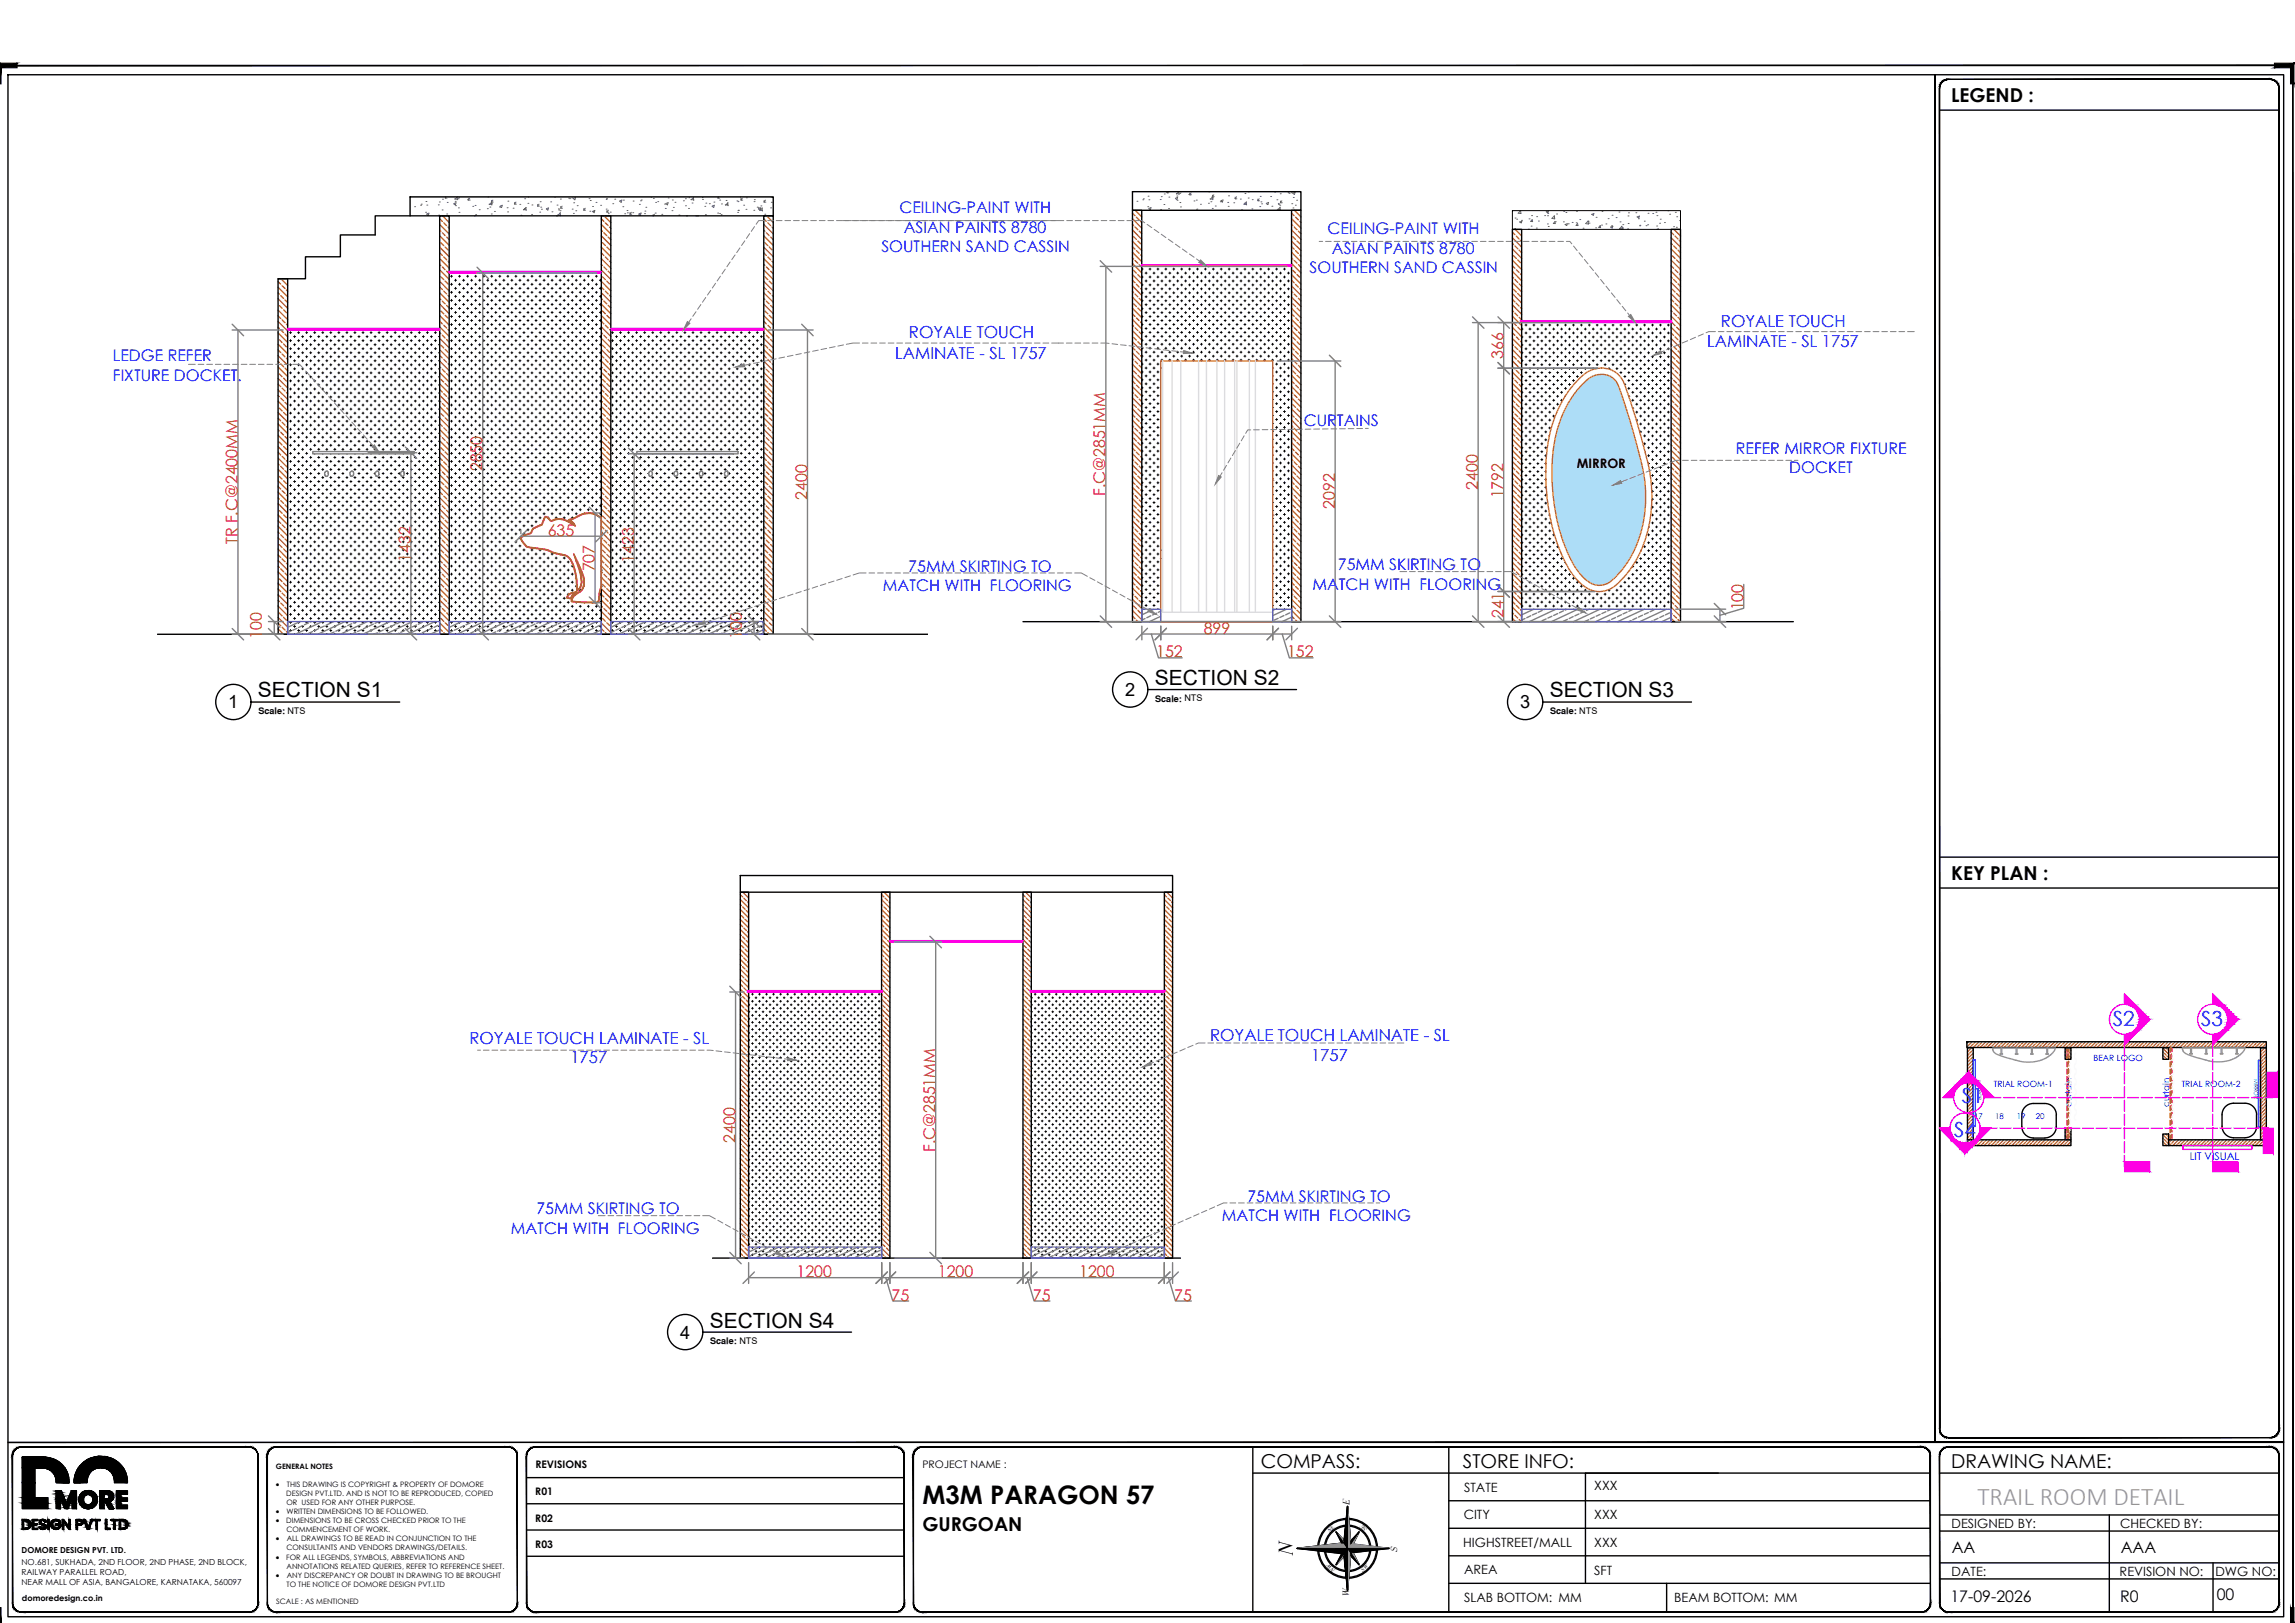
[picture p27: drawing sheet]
<svg xmlns="http://www.w3.org/2000/svg" width="420mm" height="297mm" viewBox="0 0 420 297" stroke-linecap="round" stroke-linejoin="round" font-family="sans-serif">
<defs><g id="words">
<text font-size="4.7" x="168.9" y="275.3">M3M PARAGON 57</text>
<text font-size="4.6" fill="#989898" x="362" y="275.5">TRAIL ROOM DETAIL</text>
<g font-size="3.8">
<text x="211.4" y="125.4">SECTION S2</text>
<text x="47.2" y="127.6">SECTION S1</text>
<text x="283.7" y="127.6">SECTION S3</text>
<text x="129.9" y="243">SECTION S4</text>
<text x="236.7" y="284.7" transform="rotate(-90 236.7 284.7)">N</text>
</g>
<g font-size="3.8" fill="#00f">
<text x="386.8" y="187.8">S2</text>
<text x="403" y="187.8">S3</text>
<text x="359.2" y="201.9">S1</text>
<text x="357.7" y="208.2">S4</text>
</g>
<g font-size="3.5">
<text x="357.2" y="18.7">LEGEND :</text>
<text x="357.2" y="161">KEY PLAN :</text>
<text x="230.8" y="268.6">COMPASS:</text>
<text x="267.8" y="268.6">STORE INFO:</text>
<text x="357.2" y="268.6">DRAWING NAME:</text>
<text x="168.9" y="280.1">GURGOAN</text>
</g>
<g font-size="3.3">
<text x="41.8" y="129.7">1</text>
<text x="206" y="127.4">2</text>
<text x="278.3" y="129.7">3</text>
<text x="124.5" y="245">4</text>
</g>
<g font-size="3" fill="#00f">
<text x="315.1" y="59.9">ROYALE TOUCH</text>
<text x="163.9" y="65.6">LAMINATE - SL 1757</text>
<text x="166.4" y="61.9">ROYALE TOUCH</text>
<text x="312.5" y="63.6">LAMINATE - SL 1757</text>
<text x="85.9" y="191">ROYALE TOUCH LAMINATE - SL</text>
<text x="221.5" y="190.5">ROYALE TOUCH LAMINATE - SL</text>
<text x="104.4" y="194.6">1757</text>
<text x="240" y="194.1">1757</text>
</g>
<g font-size="2.9" fill="#00f">
<text x="164.7" y="39.1">CEILING-PAINT WITH</text>
<text x="161.4" y="46.2">SOUTHERN SAND CASSIN</text>
<text x="165.5" y="42.6">ASIAN PAINTS 8780</text>
<text x="243.1" y="42.9">CEILING-PAINT WITH</text>
<text x="243.8" y="46.4">ASIAN PAINTS 8780</text>
<text x="239.8" y="50">SOUTHERN SAND CASSIN</text>
<text x="20.7" y="66.2">LEDGE REFER</text>
<text x="20.7" y="69.7">FIXTURE DOCKET.</text>
<text x="238.7" y="77.9">CURTAINS</text>
<text x="317.8" y="83.1">REFER MIRROR FIXTURE</text>
<text x="327.6" y="86.6">DOCKET</text>
<text x="166.3" y="104.6">75MM SKIRTING TO</text>
<text x="240.3" y="107.9">MATCH WITH FLOORING</text>
<text x="244.9" y="104.4">75MM SKIRTING TO</text>
<text x="161.6" y="108.2">MATCH WITH FLOORING</text>
<text x="228.4" y="219.9">75MM SKIRTING TO</text>
<text x="93.5" y="225.8">MATCH WITH FLOORING</text>
<text x="98.2" y="222.2">75MM SKIRTING TO</text>
<text x="223.7" y="223.5">MATCH WITH FLOORING</text>
</g>
<g font-size="2.9" fill="#f00">
<text x="275.2" y="65.6" transform="rotate(-90 275.2 65.6)">366</text>
<text x="88.3" y="86.3" transform="rotate(-90 88.3 86.3)">2850</text>
<text x="270.6" y="89.6" transform="rotate(-90 270.6 89.6)">2400</text>
<text x="147.7" y="91.5" transform="rotate(-90 147.7 91.5)">2400</text>
<text x="202.4" y="90.8" transform="rotate(-90 202.4 90.8)">F.C@2851MM</text>
<text x="244.3" y="93.1" transform="rotate(-90 244.3 93.1)">2092</text>
<text x="275.2" y="91.2" transform="rotate(-90 275.2 91.2)">1792</text>
<text x="43.5" y="99.6" transform="rotate(-90 43.5 99.6)">TR F.C@2400MM</text>
<text x="100.3" y="98.1">635</text>
<text x="75.2" y="102.9" transform="rotate(-90 75.2 102.9)">1432</text>
<text x="108.9" y="104.6" transform="rotate(-90 108.9 104.6)">707</text>
<text x="116" y="103" transform="rotate(-90 116 103)">1423</text>
<text x="275.3" y="113.1" transform="rotate(-90 275.3 113.1)">241</text>
<text x="319.2" y="111.7" transform="rotate(-90 319.2 111.7)">100</text>
<text x="48" y="116.9" transform="rotate(-90 48 116.9)">100</text>
<text x="135.8" y="116.9" transform="rotate(-90 135.8 116.9)">100</text>
<text x="220.4" y="116">899</text>
<text x="211.7" y="120.3">152</text>
<text x="235.6" y="120.3">152</text>
<text x="134.6" y="209.1" transform="rotate(-90 134.6 209.1)">2400</text>
<text x="171.2" y="210.9" transform="rotate(-90 171.2 210.9)">F.C@2851MM</text>
<text x="145.8" y="233.8">1200</text>
<text x="171.7" y="233.8">1200</text>
<text x="197.6" y="233.8">1200</text>
<text x="163.2" y="238.1">75</text>
<text x="189.1" y="238.1">75</text>
<text x="215" y="238.1">75</text>
</g>
<g font-size="2.9">
<text x="357.3" y="284.2">AA</text>
<text x="388.3" y="284.2">AAA</text>
<text x="357.1" y="293.1">17-09-2026</text>
<text x="388.2" y="293.1">R0</text>
<text x="405.8" y="292.9">00</text>
</g>
<text font-size="2.4" x="288.7" y="85.7">MIRROR</text>
<g font-size="2.3">
<text x="268.1" y="273">STATE</text>
<text x="291.9" y="272.7">XXX</text>
<text x="268" y="278.1">CITY</text>
<text x="291.9" y="278">XXX</text>
<text x="357.3" y="279.7">DESIGNED BY:</text>
<text x="388.1" y="279.7">CHECKED BY:</text>
<text x="267.9" y="283.1">HIGHSTREET/MALL</text>
<text x="291.9" y="283.2">XXX</text>
<text x="268" y="288.1">AREA</text>
<text x="268.1" y="293.2">SLAB BOTTOM: MM</text>
<text x="291.9" y="288.2">SFT</text>
<text x="306.5" y="293.2">BEAM BOTTOM: MM</text>
<text x="357.3" y="288.4">DATE:</text>
<text x="388" y="288.4">REVISION NO:</text>
<text x="405.6" y="288.4">DWG NO:</text>
</g>
<text font-size="2" fill="#00f" x="400.9" y="212.4">LIT VISUAL</text>
<g font-size="1.9">
<text x="98" y="268.7">REVISIONS</text>
<text x="168.9" y="268.7">PROJECT NAME :</text>
<text x="98" y="273.7">R01</text>
<text x="98" y="278.5">R02</text>
<text x="98" y="283.3">R03</text>
</g>
<g font-size="1.8">
<text x="247" y="275.5" transform="rotate(-90 247 275.5)">E</text>
<text x="255.8" y="284" transform="rotate(-90 255.8 284)">S</text>
<text x="247" y="292.3" transform="rotate(-90 247 292.3)">W</text>
</g>
<g font-size="1.7">
<text x="47.3" y="130.7">Scale: NTS</text>
<text x="211.5" y="128.4">Scale: NTS</text>
<text x="283.8" y="130.7">Scale: NTS</text>
<text x="130" y="246">Scale: NTS</text>
</g>
<g font-size="1.6" fill="#00f">
<text x="383.3" y="194.2">BEAR LOGO</text>
<text x="365" y="199">TRIAL ROOM-1</text>
<text x="379.2" y="202.6" transform="rotate(-90 379.2 202.6)">curtain</text>
<text x="397.1" y="202.6" transform="rotate(-90 397.1 202.6)">curtain</text>
<text x="399.4" y="198.9">TRIAL ROOM-2</text>
</g>
<g font-size="1.5" fill="#00f">
<text x="361.4" y="204.8">17</text>
<text x="365.3" y="204.8">18</text>
<text x="369.2" y="204.8">19</text>
<text x="372.7" y="204.8">20</text>
</g>
<g font-size="1.5">
<text x="3.9" y="286.4">NO.681, SUKHADA, 2ND FLOOR, 2ND PHASE, 2ND BLOCK,</text>
<text x="4" y="284.2">DOMORE DESIGN PVT. LTD.</text>
<text x="3.9" y="288.2">RAILWAY PARALLEL ROAD,</text>
<text x="3.9" y="290.1">NEAR MALL OF ASIA, BANGALORE, KARNATAKA, 560097</text>
<text x="4" y="292.9">domoredesign.co.in</text>
</g>
<g font-size="1.4">
<text x="50.5" y="268.9">GENERAL NOTES</text>
<text x="50.5" y="272.2">·</text>
<text x="52.4" y="273.9">DESIGN PVT.LTD. AND IS NOT TO BE REPRODUCED, COPIED</text>
<text x="52.5" y="275.5">OR USED FOR ANY OTHER PURPOSE.</text>
<text x="52.5" y="272.2">THIS DRAWING IS COPYRIGHT &amp; PROPERTY OF DOMORE</text>
<text x="50.5" y="277.2">·</text>
<text x="50.5" y="278.8">·</text>
<text x="52.4" y="278.8">DIMENSIONS TO BE CROSS CHECKED PRIOR TO THE</text>
<text x="52.5" y="280.5">COMMENCEMENT OF WORK.</text>
<text x="52.5" y="277.2">WRITTEN DIMENSIONS TO BE FOLLOWED.</text>
<text x="50.5" y="282.1">·</text>
<text x="50.5" y="285.4">·</text>
<text x="52.4" y="285.4">FOR ALL LEGENDS, SYMBOLS, ABBREVIATIONS AND</text>
<text x="52.5" y="283.8">CONSULTANTS AND VENDORS DRAWINGS/DETAILS.</text>
<text x="52.5" y="287.1">ANNOTATIONS RELATED QUERIES, REFER TO REFERENCE SHEET.</text>
<text x="52.5" y="282.1">ALL DRAWINGS TO BE READ IN CONJUNCTION TO THE</text>
<text x="50.5" y="288.7">·</text>
<text x="50.6" y="293.7">SCALE : AS MENTIONED</text>
<text x="52.5" y="290.4">TO THE NOTICE OF DOMORE DESIGN PVT.LTD</text>
<text x="52.5" y="288.7">ANY DISCREPANCY OR DOUBT IN DRAWING TO BE BROUGHT</text>
</g>
<g font-size="1.1">
<text x="243.4" y="280.5" transform="rotate(-44 243.4 280.5)">NE</text>
<text x="250.3" y="279.8" transform="rotate(-135 250.3 279.8)">SE</text>
<text x="244.5" y="287.3" transform="rotate(-134 244.5 287.3)">NW</text>
<text x="249.5" y="287.7" transform="rotate(-44 249.5 287.7)">SW</text>
</g>
<g font-size="1" fill="#00f">
<text x="362" y="197.7" transform="rotate(90 362 197.7)">MIRROR</text>
<text x="412.7" y="197.4" transform="rotate(90 412.7 197.4)">MIRROR</text>
</g>
</g></defs>
<!-- layer: PARTITION -->
<g fill="none" stroke="#cd6928" stroke-width=".25">
<path d="M81 39.5l1.2 1.2M110.6 39.5l1.2 1.2M140.3 39.5l1.3 1.2M207.3 39l.5 .5M207.8 38.5l1.2 1.2M208 39.7l.6 .5M236.5 39l.4 .5M237 38.5l1.2 1.2M237.2 39.7l.5 .5M50.9 58.8l1.8 1.8M50.9 56.8l1.8 1.7M50.9 54.7l1.8 1.7"/>
<path d="M50.9 52.6l1.8 1.7M50.9 59.9l.2 .2M50.9 57.8l.5 .5M50.9 53.6l.2 .2M50.9 51.5l.5 .5M51.1 55.9l.5 .5M51.4 54.1l.5 .5M51.4 51l1.3 1.2M51.6 58.5l.6 .6M51.6 52.3l.6 .5M51.9 56.7l.5 .5M52.2 54.9l.5 .5"/>
<path d="M52.4 59.3l.3 .2M52.4 53.1l.3 .2M80.5 59.8l1.7 1.8M80.5 57.7l1.7 1.8M80.5 55.7l1.7 1.7M80.5 53.6l1.7 1.7M80.5 51.5l1.7 1.7M80.5 49.4l1.7 1.7M80.5 47.3l1.7 1.8M80.5 45.2l1.7 1.8M80.5 43.2l1.7 1.7M80.5 41.1l1.7 1.7"/>
<path d="M80.5 58.8l.5 .5M80.5 54.6l.2 .2M80.5 52.5l.5 .5M80.5 48.4l.2 .2M80.5 46.3l.5 .5M80.5 42.1l.2 .2M80.5 40l.5 .5M80.7 56.9l.5 .5M80.7 50.7l.5 .5M80.7 44.4l.5 .5M81 55.1l.5 .5M81 48.8l.5 .6"/>
<path d="M81 42.6l.5 .5M81.2 59.5l.6 .5M81.2 53.3l.6 .5M81.2 47l.6 .5M81.2 40.8l.5 .5M81.5 57.7l.5 .5M81.5 51.4l.5 .6M81.5 45.2l.5 .5M81.8 55.9l.4 .5M81.8 49.6l.4 .5M81.8 43.4l.4 .5M82 54l.2 .3"/>
<path d="M82 47.8l.2 .2M82 41.6l.2 .2M110.1 59.8l1.7 1.8M110.1 57.7l1.7 1.8M110.1 55.7l1.7 1.7M110.1 53.6l1.7 1.7M110.1 51.5l1.7 1.7M110.1 49.4l1.7 1.7M110.1 47.3l1.7 1.8M110.1 45.2l1.7 1.8M110.1 43.2l1.7 1.7M110.1 41.1l1.7 1.7"/>
<path d="M110.1 58.8l.5 .5M110.1 54.6l.2 .2M110.1 52.5l.5 .5M110.1 48.4l.2 .2M110.1 46.3l.5 .5M110.1 42.1l.2 .2M110.1 40l.5 .5M110.3 56.9l.5 .5M110.3 50.7l.5 .5M110.3 44.4l.5 .5M110.6 55.1l.5 .5M110.6 48.8l.5 .6"/>
<path d="M110.6 42.6l.5 .5M110.8 40.8l.5 .5M110.8 59.5l.5 .5M110.8 53.3l.5 .5M110.8 47l.5 .5M111.1 57.7l.5 .5M111.1 51.4l.5 .6M111.1 45.2l.5 .5M111.3 55.9l.5 .5M111.3 49.6l.5 .5M111.3 43.4l.5 .5M111.6 54l.2 .3"/>
<path d="M111.6 47.8l.2 .2M111.6 41.6l.2 .2M139.8 59.8l1.8 1.8M139.8 57.7l1.8 1.8M139.8 55.7l1.8 1.7M139.8 53.6l1.8 1.7M139.8 51.5l1.8 1.7M139.8 49.4l1.8 1.7M139.8 47.3l1.8 1.8M139.8 45.2l1.8 1.8M139.8 43.2l1.8 1.7M139.8 41.1l1.8 1.7"/>
<path d="M139.8 58.8l.5 .5M139.8 54.6l.2 .2M139.8 52.5l.5 .5M139.8 48.4l.2 .2M139.8 46.3l.5 .5M139.8 42.1l.2 .2M139.8 40l.5 .5M140 56.9l.6 .5M140 50.7l.6 .5M140 44.4l.6 .5M140.3 55.1l.5 .5M140.3 48.8l.5 .6"/>
<path d="M140.3 42.6l.5 .5M140.6 59.5l.5 .5M140.6 53.3l.5 .5M140.6 47l.5 .5M140.6 40.8l.5 .5M140.8 57.7l.6 .5M140.8 51.4l.6 .6M140.8 45.2l.5 .5M141.1 55.9l.5 .5M141.1 49.6l.5 .5M141.1 43.4l.5 .5M141.3 47.8l.3 .2"/>
<path d="M141.3 41.6l.3 .2M141.4 54l.2 .3M207.3 58.5l1.7 1.7M207.3 56.4l1.7 1.7M207.3 54.4l1.7 1.7M207.3 52.3l1.7 1.7M207.3 50.3l1.7 1.7M207.3 48.2l1.7 1.7M207.3 46.2l1.7 1.7M207.3 44.1l1.7 1.7M207.3 42.1l1.7 1.7M207.3 40l1.7 1.7"/>
<path d="M207.3 59.5l.2 .2M207.3 57.5l.5 .4M207.3 53.3l.2 .3M207.3 51.3l.5 .5M207.3 47.2l.2 .2M207.3 45.2l.5 .4M207.3 41l.2 .3M207.5 55.6l.5 .5M207.5 49.5l.5 .5M207.5 43.3l.5 .5M207.8 60l.5 .5M207.8 53.8l.5 .5"/>
<path d="M207.8 47.7l.5 .5M207.8 41.5l.5 .5M208 58.2l.6 .5M208 52l.6 .5M208 45.9l.6 .5M208.3 56.4l.5 .5M208.3 50.2l.5 .5M208.3 44.1l.5 .5M208.6 54.6l.4 .5M208.6 48.4l.4 .5M208.6 42.3l.4 .5M208.8 58.9l.2 .3"/>
<path d="M208.8 52.8l.2 .2M208.8 46.7l.2 .2M208.8 40.5l.2 .2M236.5 58.5l1.7 1.7M236.5 56.4l1.7 1.7M236.5 54.4l1.7 1.7M236.5 52.3l1.7 1.7M236.5 50.3l1.7 1.7M236.5 48.2l1.7 1.7M236.5 46.2l1.7 1.7M236.5 44.1l1.7 1.7M236.5 42.1l1.7 1.7"/>
<path d="M236.5 40l1.7 1.7M236.5 57.5l.4 .4M236.5 53.3l.2 .3M236.5 51.3l.4 .5M236.5 47.2l.2 .2M236.5 45.2l.4 .4M236.5 41l.2 .3M236.5 59.5l.2 .2M236.7 43.3l.5 .5M236.7 49.5l.5 .5M236.7 55.6l.5 .5M236.9 60l.5 .5"/>
<path d="M236.9 53.8l.5 .5M236.9 47.7l.5 .5M236.9 41.5l.5 .5M237.2 58.2l.5 .5M237.2 52l.5 .5M237.2 45.9l.5 .5M237.4 50.2l.6 .5M237.4 56.4l.6 .5M237.4 44.1l.6 .5M237.7 54.6l.5 .5M237.7 48.4l.5 .5M237.7 42.3l.5 .5"/>
<path d="M238 58.9l.2 .3M238 52.8l.2 .2M238 46.7l.2 .2M238 40.5l.2 .2M276.9 59.9l1.7 1.7M276.9 57.9l1.7 1.7M276.9 55.8l1.7 1.7M276.9 53.7l1.7 1.8M276.9 51.7l1.7 1.7M276.9 49.7l1.7 1.7M276.9 47.6l1.7 1.7M276.9 45.6l1.7 1.7"/>
<path d="M276.9 43.5l1.7 1.7M276.9 56.8l.2 .3M276.9 54.8l.4 .5M276.9 50.7l.2 .2M276.9 48.6l.4 .5M276.9 44.5l.2 .3M276.9 42.5l.4 .5M277.1 59.1l.5 .5M277.1 52.9l.5 .6M277.1 46.8l.5 .5M277.3 57.3l.6 .5M277.3 51.1l.6 .6"/>
<path d="M277.3 45l.6 .5M277.4 42l1.2 1.2M277.6 55.5l.5 .5M277.6 49.4l.5 .5M277.6 43.2l.5 .5M277.9 59.9l.5 .5M277.9 53.7l.5 .5M277.9 47.6l.5 .5M278.1 58.1l.5 .4M278.1 51.9l.5 .5M278.1 45.8l.5 .5M278.4 56.3l.2 .2"/>
<path d="M278.4 50.1l.2 .2M278.4 44l.2 .2M305.9 59.9l1.8 1.7M305.9 57.9l1.8 1.7M305.9 55.8l1.8 1.7M305.9 53.7l1.8 1.8M305.9 51.7l1.8 1.7M305.9 49.7l1.8 1.7M305.9 47.6l1.8 1.7M305.9 45.6l1.8 1.7M305.9 43.5l1.8 1.7M305.9 56.8l.3 .3"/>
<path d="M305.9 54.8l.5 .5M305.9 50.7l.3 .2M305.9 48.6l.5 .5M305.9 44.5l.3 .3M305.9 42.5l.5 .5M306.2 59.1l.5 .5M306.2 52.9l.5 .6M306.2 46.8l.5 .5M306.4 57.3l.5 .5M306.4 51.1l.5 .6M306.4 45l.5 .5M306.5 42l1.2 1.2"/>
<path d="M306.7 55.5l.5 .5M306.7 49.4l.5 .5M306.7 43.2l.5 .5M306.9 59.9l.5 .5M306.9 53.7l.5 .5M306.9 47.6l.5 .5M307.2 58.1l.5 .4M307.2 51.9l.5 .5M307.2 45.8l.5 .5M307.4 56.3l.3 .2M307.4 50.1l.3 .2M307.4 44l.3 .2"/>
<path d="M50.9 77.6l1.8 1.7M50.9 75.5l1.8 1.7M50.9 73.4l1.8 1.8M50.9 71.3l1.8 1.8M50.9 69.3l1.8 1.7M50.9 67.2l1.8 1.7M50.9 65.1l1.8 1.7M50.9 63l1.8 1.7M50.9 60.9l1.8 1.8M50.9 76.5l.5 .5M50.9 72.4l.2 .2M50.9 70.3l.5 .5"/>
<path d="M50.9 66.1l.2 .2M50.9 64l.5 .5M50.9 79.7l1.8 1.7M50.9 78.6l.2 .3M51.1 74.7l.5 .5M51.1 68.4l.5 .5M51.1 62.2l.5 .5M51.4 79.1l.5 .5M51.4 72.9l.5 .5M51.4 66.6l.5 .5M51.4 60.4l.5 .5M51.6 77.3l.6 .5"/>
<path d="M51.6 71l.6 .6M51.6 64.8l.6 .5M51.9 75.5l.5 .5M51.9 69.2l.5 .5M51.9 63l.5 .5M52.2 79.9l.5 .5M52.2 73.6l.5 .5M52.2 67.4l.5 .5M52.2 61.1l.5 .5M52.4 78.1l.3 .2M52.4 71.8l.3 .2M52.4 65.6l.3 .2"/>
<path d="M80.5 78.6l1.7 1.7M80.5 76.5l1.7 1.7M80.5 74.4l1.7 1.8M80.5 72.3l1.7 1.8M80.5 70.3l1.7 1.7M80.5 68.2l1.7 1.7M80.5 66.1l1.7 1.7M80.5 64l1.7 1.7M80.5 61.9l1.7 1.8M80.5 79.6l.2 .2M80.5 77.5l.5 .5M80.5 73.4l.2 .2"/>
<path d="M80.5 71.3l.5 .5M80.5 67.1l.2 .2M80.5 65l.5 .5M80.5 60.9l.2 .2M80.7 75.7l.5 .5M80.7 69.4l.5 .5M80.7 63.2l.5 .5M81 73.9l.5 .5M81 67.6l.5 .5M81 61.3l.5 .6M81.2 78.3l.6 .5M81.2 72l.6 .5"/>
<path d="M81.2 65.8l.6 .5M81.5 76.5l.5 .5M81.5 70.2l.5 .5M81.5 64l.5 .5M81.8 74.6l.4 .5M81.8 68.4l.4 .5M81.8 62.1l.4 .5M82 79.1l.2 .2M82 72.8l.2 .2M82 66.6l.2 .2M82 60.3l.2 .2M110.1 78.6l1.7 1.7"/>
<path d="M110.1 76.5l1.7 1.7M110.1 74.4l1.7 1.8M110.1 72.3l1.7 1.8M110.1 70.3l1.7 1.7M110.1 68.2l1.7 1.7M110.1 66.1l1.7 1.7M110.1 64l1.7 1.7M110.1 61.9l1.7 1.8M110.1 79.6l.2 .2M110.1 77.5l.5 .5M110.1 73.4l.2 .2M110.1 71.3l.5 .5"/>
<path d="M110.1 67.1l.2 .2M110.1 65l.5 .5M110.1 60.9l.2 .2M110.3 75.7l.5 .5M110.3 69.4l.5 .5M110.3 63.2l.5 .5M110.6 73.9l.5 .5M110.6 67.6l.5 .5M110.6 61.3l.5 .6M110.8 78.3l.5 .5M110.8 72l.5 .5M110.8 65.8l.5 .5"/>
<path d="M111.1 76.5l.5 .5M111.1 70.2l.5 .5M111.1 64l.5 .5M111.3 74.6l.5 .5M111.3 68.4l.5 .5M111.3 62.1l.5 .5M111.6 66.6l.2 .2M111.6 60.3l.2 .2M111.6 79.1l.2 .2M111.6 72.8l.2 .2M139.8 78.6l1.8 1.7M139.8 76.5l1.8 1.7"/>
<path d="M139.8 74.4l1.8 1.8M139.8 72.3l1.8 1.8M139.8 70.3l1.8 1.7M139.8 68.2l1.8 1.7M139.8 66.1l1.8 1.7M139.8 64l1.8 1.7M139.8 61.9l1.8 1.8M139.8 79.6l.2 .2M139.8 77.5l.5 .5M139.8 73.4l.2 .2M139.8 71.3l.5 .5M139.8 67.1l.2 .2"/>
<path d="M139.8 65l.5 .5M139.8 60.9l.2 .2M140 75.7l.6 .5M140 69.4l.6 .5M140 63.2l.6 .5M140.3 73.9l.5 .5M140.3 67.6l.5 .5M140.3 61.3l.5 .6M140.6 78.3l.5 .5M140.6 72l.5 .5M140.6 65.8l.5 .5M140.8 76.5l.6 .5"/>
<path d="M140.8 70.2l.6 .5M140.8 64l.6 .5M141.1 74.6l.5 .5M141.1 68.4l.5 .5M141.1 62.1l.5 .5M141.4 79.1l.2 .2M141.4 72.8l.2 .2M141.4 66.6l.2 .2M141.4 60.3l.2 .2M207.3 79l1.7 1.7M207.3 76.9l1.7 1.7M207.3 74.9l1.7 1.7"/>
<path d="M207.3 72.8l1.7 1.7M207.3 70.8l1.7 1.7M207.3 68.7l1.7 1.7M207.3 66.7l1.7 1.7M207.3 64.6l1.7 1.7M207.3 62.6l1.7 1.7M207.3 60.5l1.7 1.7M207.3 77.9l.2 .3M207.3 75.9l.5 .5M207.3 71.8l.2 .2M207.3 69.7l.5 .5M207.3 65.6l.2 .3"/>
<path d="M207.3 63.6l.5 .5M207.5 74l.5 .6M207.5 67.9l.5 .5M207.5 61.8l.5 .5M207.8 78.4l.5 .5M207.8 72.2l.5 .6M207.8 66.1l.5 .5M208 76.6l.6 .5M208 70.5l.6 .5M208 64.3l.6 .5M208.3 74.8l.5 .5M208.3 68.7l.5 .5"/>
<path d="M208.3 62.5l.5 .5M208.6 79.2l.4 .4M208.6 73l.4 .5M208.6 66.9l.4 .5M208.6 60.7l.4 .5M208.8 77.4l.2 .2M208.8 71.2l.2 .2M208.8 65.1l.2 .2M236.5 79l1.7 1.7M236.5 76.9l1.7 1.7M236.5 74.9l1.7 1.7M236.5 72.8l1.7 1.7"/>
<path d="M236.5 70.8l1.7 1.7M236.5 68.7l1.7 1.7M236.5 66.7l1.7 1.7M236.5 64.6l1.7 1.7M236.5 62.6l1.7 1.7M236.5 60.5l1.7 1.7M236.5 77.9l.2 .3M236.5 75.9l.4 .5M236.5 71.8l.2 .2M236.5 69.7l.4 .5M236.5 65.6l.2 .3M236.5 63.6l.4 .5"/>
<path d="M236.7 74l.5 .6M236.7 67.9l.5 .5M236.7 61.8l.5 .5M236.9 78.4l.5 .5M236.9 72.2l.5 .6M236.9 66.1l.5 .5M237.2 76.6l.5 .5M237.2 70.5l.5 .5M237.2 64.3l.5 .5M237.4 74.8l.6 .5M237.4 68.7l.6 .5M237.4 62.5l.6 .5"/>
<path d="M237.7 79.2l.5 .4M237.7 73l.5 .5M237.7 66.9l.5 .5M237.7 60.7l.5 .5M238 77.4l.2 .2M238 71.2l.2 .2M238 65.1l.2 .2M276.9 78.3l1.7 1.8M276.9 76.3l1.7 1.7M276.9 74.2l1.7 1.8M276.9 72.2l1.7 1.7M276.9 70.2l1.7 1.6"/>
<path d="M276.9 68.1l1.7 1.7M276.9 66l1.7 1.8M276.9 64l1.7 1.7M276.9 62l1.7 1.7M276.9 79.4l.4 .4M276.9 75.3l.2 .2M276.9 73.2l.4 .5M276.9 69.1l.2 .2M276.9 67.1l.4 .4M276.9 63l.2 .2M276.9 60.9l.4 .5M277.1 77.5l.5 .5"/>
<path d="M277.1 71.4l.5 .5M277.1 65.2l.5 .6M277.3 75.7l.6 .5M277.3 69.6l.6 .5M277.3 63.4l.6 .6M277.6 73.9l.5 .6M277.6 67.8l.5 .5M277.6 61.6l.5 .6M277.9 78.3l.5 .5M277.9 72.1l.5 .6M277.9 66l.5 .5M278.1 76.5l.5 .5"/>
<path d="M278.1 70.4l.5 .4M278.1 64.2l.5 .5M278.4 74.7l.2 .2M278.4 68.6l.2 .2M278.4 62.4l.2 .2M305.9 78.3l1.8 1.8M305.9 76.3l1.8 1.7M305.9 74.2l1.8 1.8M305.9 72.2l1.8 1.7M305.9 70.2l1.8 1.6M305.9 68.1l1.8 1.7M305.9 66l1.8 1.8"/>
<path d="M305.9 64l1.8 1.7M305.9 62l1.8 1.7M305.9 79.4l.5 .4M305.9 75.3l.3 .2M305.9 73.2l.5 .5M305.9 69.1l.3 .2M305.9 67.1l.5 .4M305.9 63l.3 .2M305.9 60.9l.5 .5M306.2 77.5l.5 .5M306.2 71.4l.5 .5M306.2 65.2l.5 .6"/>
<path d="M306.4 75.7l.5 .5M306.4 69.6l.5 .5M306.4 63.4l.5 .6M306.7 73.9l.5 .6M306.7 67.8l.5 .5M306.7 61.6l.5 .6M306.9 78.3l.5 .5M306.9 72.1l.5 .6M306.9 66l.5 .5M307.2 76.5l.5 .5M307.2 70.4l.5 .4M307.2 64.2l.5 .5"/>
<path d="M307.4 74.7l.3 .2M307.4 68.6l.3 .2M307.4 62.4l.3 .2M50.9 98.4l1.8 1.8M50.9 96.3l1.8 1.8M50.9 94.3l1.8 1.7M50.9 92.2l1.8 1.7M50.9 90.1l1.8 1.7M50.9 88l1.8 1.8M50.9 85.9l1.8 1.8M50.9 83.8l1.8 1.8M50.9 81.8l1.8 1.7"/>
<path d="M50.9 97.4l.2 .2M50.9 95.3l.5 .5M50.9 91.1l.2 .3M50.9 89.1l.5 .4M50.9 84.9l.2 .2M50.9 82.8l.5 .5M51.1 99.7l.5 .5M51.1 93.4l.5 .6M51.1 87.2l.5 .5M51.1 80.9l.5 .6M51.4 97.9l.5 .5M51.4 91.6l.5 .5"/>
<path d="M51.4 85.4l.5 .5M51.6 96l.6 .6M51.6 89.8l.6 .5M51.6 83.5l.6 .6M51.9 94.2l.5 .5M51.9 88l.5 .5M51.9 81.7l.5 .5M52.2 98.6l.5 .5M52.2 92.4l.5 .5M52.2 86.1l.5 .5M52.4 96.8l.3 .2M52.4 90.6l.3 .2"/>
<path d="M52.4 84.3l.3 .2M80.5 99.4l1.7 1.8M80.5 97.3l1.7 1.8M80.5 95.3l1.7 1.7M80.5 93.2l1.7 1.7M80.5 91.1l1.7 1.7M80.5 89l1.7 1.7M80.5 86.9l1.7 1.8M80.5 84.8l1.7 1.8M80.5 82.7l1.7 1.8M80.5 80.7l1.7 1.7M80.5 98.4l.2 .2"/>
<path d="M80.5 96.3l.5 .5M80.5 92.1l.2 .2M80.5 90.1l.5 .4M80.5 85.9l.2 .2M80.5 83.8l.5 .5M80.7 94.4l.5 .5M80.7 88.2l.5 .5M80.7 81.9l.5 .6M81 98.9l.5 .5M81 92.6l.5 .5M81 86.3l.5 .6M81 80.1l.5 .5"/>
<path d="M81.2 97l.6 .6M81.2 90.8l.6 .5M81.2 84.5l.6 .6M81.5 95.2l.5 .5M81.5 88.9l.5 .6M81.5 82.7l.5 .5M81.8 99.6l.4 .5M81.8 93.4l.4 .5M81.8 87.1l.4 .5M81.8 80.9l.4 .5M82 97.8l.2 .2M82 91.6l.2 .2"/>
<path d="M82 85.3l.2 .2M110.1 99.4l1.7 1.8M110.1 97.3l1.7 1.8M110.1 95.3l1.7 1.7M110.1 93.2l1.7 1.7M110.1 91.1l1.7 1.7M110.1 89l1.7 1.7M110.1 86.9l1.7 1.8M110.1 84.8l1.7 1.8M110.1 82.7l1.7 1.8M110.1 80.7l1.7 1.7M110.1 98.4l.2 .2"/>
<path d="M110.1 96.3l.5 .5M110.1 92.1l.2 .2M110.1 90.1l.5 .4M110.1 85.9l.2 .2M110.1 83.8l.5 .5M110.3 94.4l.5 .5M110.3 88.2l.5 .5M110.3 81.9l.5 .6M110.6 98.9l.5 .5M110.6 92.6l.5 .5M110.6 86.3l.5 .6M110.6 80.1l.5 .5"/>
<path d="M110.8 97l.5 .6M110.8 90.8l.5 .5M110.8 84.5l.5 .6M111.1 95.2l.5 .5M111.1 88.9l.5 .6M111.1 82.7l.5 .5M111.3 99.6l.5 .5M111.3 93.4l.5 .5M111.3 87.1l.5 .5M111.3 80.9l.5 .5M111.6 97.8l.2 .2M111.6 91.6l.2 .2"/>
<path d="M111.6 85.3l.2 .2M139.8 99.4l1.8 1.8M139.8 97.3l1.8 1.8M139.8 95.3l1.8 1.7M139.8 93.2l1.8 1.7M139.8 91.1l1.8 1.7M139.8 89l1.8 1.7M139.8 86.9l1.8 1.8M139.8 84.8l1.8 1.8M139.8 82.7l1.8 1.8M139.8 80.7l1.8 1.7M139.8 98.4l.2 .2"/>
<path d="M139.8 96.3l.5 .5M139.8 92.1l.2 .2M139.8 90.1l.5 .4M139.8 85.9l.2 .2M139.8 83.8l.5 .5M140 94.4l.6 .5M140 88.2l.6 .5M140 81.9l.6 .6M140.3 98.9l.5 .5M140.3 92.6l.5 .5M140.3 86.3l.5 .6M140.3 80.1l.5 .5"/>
<path d="M140.6 97l.5 .6M140.6 90.8l.5 .5M140.6 84.5l.5 .6M140.8 95.2l.6 .5M140.8 88.9l.6 .6M140.8 82.7l.6 .5M141.1 99.6l.5 .5M141.1 93.4l.5 .5M141.1 87.1l.5 .5M141.1 80.9l.5 .5M141.4 97.8l.2 .2M141.4 91.6l.2 .2"/>
<path d="M141.4 85.3l.2 .2M207.3 99.4l1.7 1.8M207.3 97.4l1.7 1.7M207.3 95.3l1.7 1.8M207.3 93.3l1.7 1.7M207.3 91.3l1.7 1.6M207.3 89.2l1.7 1.7M207.3 87.2l1.7 1.7M207.3 85.1l1.7 1.7M207.3 83l1.7 1.8M207.3 81l1.7 1.7M207.3 96.4l.2 .2"/>
<path d="M207.3 94.3l.5 .5M207.3 90.2l.2 .2M207.3 88.2l.5 .5M207.3 84.1l.2 .2M207.3 82l.5 .5M207.5 98.6l.5 .6M207.5 92.5l.5 .5M207.5 86.3l.5 .6M207.5 80.2l.5 .5M207.8 96.8l.5 .6M207.8 90.7l.5 .5M207.8 84.5l.5 .6"/>
<path d="M208 95l.6 .6M208 88.9l.6 .5M208 82.7l.6 .6M208.3 99.4l.5 .5M208.3 93.2l.5 .6M208.3 87.1l.5 .5M208.3 81l.5 .5M208.6 97.6l.4 .5M208.6 91.5l.4 .4M208.6 85.3l.4 .5M208.8 95.8l.2 .2M208.8 89.7l.2 .2"/>
<path d="M208.8 83.5l.2 .2M236.5 99.4l1.7 1.8M236.5 97.4l1.7 1.7M236.5 95.3l1.7 1.8M236.5 93.3l1.7 1.7M236.5 91.3l1.7 1.6M236.5 89.2l1.7 1.7M236.5 87.2l1.7 1.7M236.5 85.1l1.7 1.7M236.5 83l1.7 1.8M236.5 81l1.7 1.7M236.5 96.4l.2 .2"/>
<path d="M236.5 94.3l.4 .5M236.5 90.2l.2 .2M236.5 88.2l.4 .5M236.5 84.1l.2 .2M236.5 82l.4 .5M236.7 98.6l.5 .6M236.7 92.5l.5 .5M236.7 86.3l.5 .6M236.7 80.2l.5 .5M236.9 96.8l.5 .6M236.9 90.7l.5 .5M236.9 84.5l.5 .6"/>
<path d="M237.2 95l.5 .6M237.2 88.9l.5 .5M237.2 82.7l.5 .6M237.4 99.4l.6 .5M237.4 93.2l.6 .6M237.4 87.1l.6 .5M237.4 81l.6 .5M237.7 97.6l.5 .5M237.7 91.5l.5 .4M237.7 85.3l.5 .5M238 95.8l.2 .2M238 89.7l.2 .2"/>
<path d="M238 83.5l.2 .2M276.9 98.8l1.7 1.7M276.9 97.8l.4 .5M276.9 91.7l.4 .4M276.9 96.8l1.7 1.7M276.9 94.7l1.7 1.7M276.9 92.7l1.7 1.7M276.9 90.6l1.7 1.7M276.9 88.6l1.7 1.7M276.9 86.5l1.7 1.8M276.9 84.5l1.7 1.7M276.9 82.4l1.7 1.7"/>
<path d="M276.9 80.4l1.7 1.7M276.9 99.9l.2 .2M276.9 93.7l.2 .2M276.9 87.6l.2 .2M276.9 85.5l.4 .5M276.9 81.4l.2 .2M277.1 96l.5 .5M277.1 89.8l.5 .5M277.1 83.7l.5 .5M277.3 94.2l.6 .5M277.3 88l.6 .5M277.3 81.9l.6 .5"/>
<path d="M277.6 92.4l.5 .5M277.6 86.2l.5 .5M277.6 98.5l.5 .5M277.6 80.1l.5 .5M277.9 96.7l.5 .5M277.9 90.6l.5 .5M277.9 84.4l.5 .5M278.1 94.9l.5 .5M278.1 88.8l.5 .5M278.1 82.6l.5 .5M278.4 87l.2 .2M278.4 99.3l.2 .2"/>
<path d="M278.4 93.1l.2 .3M278.4 80.9l.2 .2M305.9 98.8l1.8 1.7M305.9 96.8l1.8 1.7M305.9 94.7l1.8 1.7M305.9 92.7l1.8 1.7M305.9 90.6l1.8 1.7M305.9 88.6l1.8 1.7M305.9 86.5l1.8 1.8M305.9 84.5l1.8 1.7M305.9 82.4l1.8 1.7M305.9 80.4l1.8 1.7"/>
<path d="M305.9 99.9l.3 .2M305.9 97.8l.5 .5M305.9 93.7l.3 .2M305.9 91.7l.5 .4M305.9 87.6l.3 .2M305.9 85.5l.5 .5M305.9 81.4l.3 .2M306.2 96l.5 .5M306.2 89.8l.5 .5M306.2 83.7l.5 .5M306.4 94.2l.5 .5M306.4 88l.5 .5"/>
<path d="M306.4 81.9l.5 .5M306.7 98.5l.5 .5M306.7 92.4l.5 .5M306.7 86.2l.5 .5M306.7 80.1l.5 .5M306.9 96.7l.5 .5M306.9 90.6l.5 .5M306.9 84.4l.5 .5M307.2 94.9l.5 .5M307.2 88.8l.5 .5M307.2 82.6l.5 .5M307.4 99.3l.3 .2"/>
<path d="M307.4 93.1l.3 .3M307.4 87l.3 .2M307.4 80.9l.3 .2M50.9 115.1l1 1M50.9 113l1.8 1.8M50.9 110.9l1.8 1.8M50.9 108.8l1.8 1.8M50.9 106.8l1.8 1.7M50.9 104.7l1.8 1.7M50.9 102.6l1.8 1.7M50.9 100.5l1.8 1.8M50.9 114.1l.5 .4"/>
<path d="M50.9 109.9l.2 .2M50.9 107.8l.5 .5M50.9 103.6l.2 .3M50.9 101.6l.5 .4M51.1 112.2l.5 .5M51.1 105.9l.5 .6M51.4 110.4l.5 .5M51.4 104.1l.5 .5M51.6 114.8l.6 .5M51.6 108.5l.6 .6M51.6 102.3l.6 .5M51.9 113l.5 .5"/>
<path d="M51.9 106.7l.5 .5M51.9 100.5l.5 .5M52.2 111.2l.5 .4M52.2 104.9l.5 .5M52.4 115.6l.3 .2M52.4 109.3l.3 .2M52.4 103.1l.3 .2M80.5 114l1.8 1.7M80.5 111.9l1.8 1.8M80.5 109.8l1.8 1.8M80.5 107.8l1.7 1.7M80.5 105.7l1.7 1.7"/>
<path d="M80.5 103.6l1.7 1.7M80.5 101.5l1.7 1.7M80.5 115l.5 .5M80.5 110.9l.2 .2M80.5 108.8l.5 .5M80.5 104.6l.2 .2M80.5 102.5l.5 .5M80.7 100.7l.5 .5M80.7 113.2l.5 .5M80.7 106.9l.5 .5M81 111.4l.5 .5M81 105.1l.5 .5"/>
<path d="M81.2 115.8l.3 .3M81.2 109.5l.6 .6M81.2 103.3l.6 .5M81.5 114l.5 .5M81.5 107.7l.5 .5M81.5 101.5l.5 .5M81.8 112.1l.5 .5M81.8 105.9l.4 .5M82 110.3l.3 .2M82 104.1l.2 .2M110.1 114l1.7 1.7M110.1 111.9l1.7 1.8"/>
<path d="M110.1 109.8l1.7 1.8M110.1 107.8l1.7 1.7M110.1 105.7l1.7 1.7M110.1 103.6l1.7 1.7M110.1 101.5l1.7 1.7M110.1 115l.5 .5M110.1 110.9l.2 .2M110.1 108.8l.5 .5M110.1 104.6l.2 .2M110.1 102.5l.5 .5M110.3 113.2l.5 .5M110.3 106.9l.5 .5"/>
<path d="M110.3 100.7l.5 .5M110.6 111.4l.5 .5M110.6 105.1l.5 .5M110.8 115.8l.3 .3M110.8 109.5l.5 .6M110.8 103.3l.5 .5M111.1 114l.5 .5M111.1 107.7l.5 .5M111.1 101.5l.5 .5M111.3 112.1l.5 .5M111.3 105.9l.5 .5M111.6 110.3l.2 .2"/>
<path d="M111.6 104.1l.2 .2M139.8 114l1.8 1.7M139.8 111.9l1.8 1.8M139.8 109.8l1.8 1.8M139.8 107.8l1.8 1.7M139.8 105.7l1.8 1.7M139.8 103.6l1.8 1.7M139.8 101.5l1.8 1.7M139.8 115l.5 .5M139.8 110.9l.2 .2M139.8 108.8l.5 .5M139.8 104.6l.2 .2"/>
<path d="M139.8 102.5l.5 .5M140 113.2l.6 .5M140 106.9l.6 .5M140 100.7l.6 .5M140.3 111.4l.5 .5M140.3 105.1l.5 .5M140.6 115.8l.3 .3M140.6 109.5l.5 .6M140.6 103.3l.5 .5M140.8 114l.6 .5M140.8 107.7l.6 .5M140.8 101.5l.6 .5"/>
<path d="M141.1 112.1l.5 .5M141.1 105.9l.5 .5M141.4 110.3l.2 .2M141.4 104.1l.2 .2M207.3 111.7l1.7 1.7M207.3 109.7l1.7 1.7M207.3 107.6l1.7 1.8M207.3 105.6l1.7 1.7M207.3 103.5l1.7 1.7M207.3 101.5l1.7 1.7M207.3 112.8l.5 .4M207.3 108.7l.2 .2"/>
<path d="M207.3 106.6l.5 .5M207.3 102.5l.2 .2M207.3 100.5l.5 .4M207.5 110.9l.5 .5M207.5 104.8l.5 .5M207.8 109.1l.5 .6M207.8 103l.5 .5M208 113.5l.3 .3M208 107.3l.6 .6M208 101.2l.6 .5M208.3 111.7l.5 .5M208.3 105.5l.5 .6"/>
<path d="M208.6 109.9l.4 .5M208.6 103.7l.4 .5M208.8 108.1l.2 .2M208.8 102l.2 .2M236.5 111.7l1.7 1.7M236.5 109.7l1.7 1.7M236.5 107.6l1.7 1.8M236.5 105.6l1.7 1.7M236.5 103.5l1.7 1.7M236.5 101.5l1.7 1.7M236.5 112.8l.4 .4M236.5 108.7l.2 .2"/>
<path d="M236.5 106.6l.4 .5M236.5 102.5l.2 .2M236.5 100.5l.4 .4M236.7 110.9l.5 .5M236.7 104.8l.5 .5M236.9 109.1l.5 .6M236.9 103l.5 .5M237.2 113.5l.3 .3M237.2 107.3l.5 .6M237.2 101.2l.5 .5M237.4 111.7l.6 .5M237.4 105.5l.6 .6"/>
<path d="M237.7 109.9l.5 .5M237.7 103.7l.5 .5M238 108.1l.2 .2M238 102l.2 .2M276.9 112.1l.2 .3M276.9 113.2l.6 .6M276.9 111.1l1.7 1.7M276.9 109.1l1.7 1.7M276.9 107l1.7 1.7M276.9 105l1.7 1.7M276.9 102.9l1.7 1.7M276.9 100.9l1.7 1.7"/>
<path d="M276.9 110.1l.4 .5M276.9 106l.2 .2M276.9 103.9l.4 .5M277.1 108.3l.5 .5M277.1 102.1l.5 .5M277.3 112.6l.6 .5M277.3 106.5l.6 .5M277.3 100.3l.6 .5M277.6 110.8l.5 .5M277.6 104.7l.5 .5M277.9 109l.5 .5M277.9 102.9l.5 .5"/>
<path d="M278.1 113.4l.4 .4M278.1 107.2l.5 .5M278.1 101.1l.5 .5M278.4 111.6l.2 .2M278.4 105.4l.2 .2M305.9 113.2l.7 .6M305.9 111.1l1.8 1.7M305.9 109.1l1.8 1.7M305.9 107l1.8 1.7M305.9 105l1.8 1.7M305.9 102.9l1.8 1.7M305.9 100.9l1.8 1.7"/>
<path d="M305.9 112.1l.3 .3M305.9 110.1l.5 .5M305.9 106l.3 .2M305.9 103.9l.5 .5M306.2 108.3l.5 .5M306.2 102.1l.5 .5M306.4 112.6l.5 .5M306.4 106.5l.5 .5M306.4 100.3l.5 .5M306.7 110.8l.5 .5M306.7 104.7l.5 .5M306.9 109l.5 .5"/>
<path d="M306.9 102.9l.5 .5M307.2 113.4l.4 .4M307.2 107.2l.5 .5M307.2 101.1l.5 .5M307.4 111.6l.3 .2M307.4 105.4l.3 .2M135.5 179.2l1.6 1.5M135.5 177.4l1.6 1.5M135.5 175.6l1.6 1.5M135.5 173.8l1.6 1.5M135.5 171.9l1.6 1.6M135.5 170.1l1.6 1.5"/>
<path d="M135.5 168.3l1.6 1.5M135.5 166.5l1.6 1.5M135.5 164.6l1.6 1.6M135.5 176.5l.2 .2M135.5 174.7l.5 .4M135.5 171l.2 .2M135.5 169.2l.5 .4M135.5 165.6l.2 .1M135.5 163.7l.5 .5M135.7 178.5l.5 .5M135.7 173l.5 .5M135.7 167.6l.5 .4"/>
<path d="M136 176.9l.4 .5M136 171.4l.4 .5M136 166l.4 .4M136 163.3l1.1 1M136.2 175.3l.4 .5M136.2 169.8l.4 .5M136.2 164.4l.4 .4M136.4 179.2l.5 .4M136.4 173.7l.5 .5M136.4 168.3l.5 .4M136.6 177.6l.5 .4M136.6 172.1l.5 .4"/>
<path d="M136.6 166.7l.5 .4M136.9 176l.2 .2M136.9 170.5l.2 .2M136.9 165.1l.2 .2M161.4 165.6l.2 .1M161.4 179.2l1.5 1.5M161.4 177.4l1.5 1.5M161.4 175.6l1.5 1.5M161.4 173.8l1.5 1.5M161.4 171.9l1.5 1.6M161.4 170.1l1.5 1.5M161.4 168.3l1.5 1.5"/>
<path d="M161.4 166.5l1.5 1.5M161.4 164.6l1.5 1.6M161.4 176.5l.2 .2M161.4 174.7l.4 .4M161.4 171l.2 .2M161.4 169.2l.4 .4M161.4 163.7l.4 .5M161.6 178.5l.5 .5M161.6 173l.5 .5M161.6 167.6l.5 .4M161.8 176.9l.5 .5M161.8 171.4l.5 .5"/>
<path d="M161.8 166l.5 .4M161.9 163.3l1 1M162.1 175.3l.4 .5M162.1 169.8l.4 .5M162.1 164.4l.4 .4M162.3 179.2l.4 .4M162.3 173.7l.4 .5M162.3 168.3l.4 .4M162.5 166.7l.4 .4M162.5 177.6l.4 .4M162.5 172.1l.4 .4M162.7 176l.2 .2"/>
<path d="M162.7 170.5l.2 .2M162.7 165.1l.2 .2M187.3 179.2l1.5 1.5M187.3 177.4l1.5 1.5M187.3 175.6l1.5 1.5M187.3 173.8l1.5 1.5M187.3 171.9l1.5 1.6M187.3 170.1l1.5 1.5M187.3 168.3l1.5 1.5M187.3 166.5l1.5 1.5M187.3 164.6l1.5 1.6M187.3 176.5l.2 .2"/>
<path d="M187.3 174.7l.4 .4M187.3 171l.2 .2M187.3 169.2l.4 .4M187.3 165.6l.2 .1M187.3 163.7l.4 .5M187.5 178.5l.4 .5M187.5 173l.4 .5M187.5 167.6l.4 .4M187.7 176.9l.5 .5M187.7 171.4l.5 .5M187.7 166l.5 .4M187.7 163.3l1.1 1"/>
<path d="M187.9 175.3l.5 .5M187.9 169.8l.5 .5M187.9 164.4l.5 .4M188.2 179.2l.4 .4M188.2 173.7l.4 .5M188.2 168.3l.4 .4M188.4 177.6l.4 .4M188.4 172.1l.4 .4M188.4 166.7l.4 .4M188.6 176l.2 .2M188.6 170.5l.2 .2M188.6 165.1l.2 .2"/>
<path d="M213.2 179.2l1.5 1.5M213.2 177.4l1.5 1.5M213.2 175.6l1.5 1.5M213.2 173.8l1.5 1.5M213.2 171.9l1.5 1.6M213.2 170.1l1.5 1.5M213.2 168.3l1.5 1.5M213.2 166.5l1.5 1.5M213.2 164.6l1.5 1.6M213.2 176.5l.1 .2M213.2 174.7l.4 .4M213.2 171l.1 .2"/>
<path d="M213.2 169.2l.4 .4M213.2 165.6l.1 .1M213.2 163.7l.4 .5M213.3 178.5l.5 .5M213.3 173l.5 .5M213.3 167.6l.5 .4M213.6 176.9l.4 .5M213.6 171.4l.4 .5M213.6 166l.4 .4M213.6 163.3l1.1 1M213.8 175.3l.5 .5M213.8 169.8l.5 .5"/>
<path d="M213.8 164.4l.5 .4M214 179.2l.5 .4M214 173.7l.5 .5M214 168.3l.5 .4M214.3 177.6l.4 .4M214.3 172.1l.4 .4M214.3 166.7l.4 .4M214.5 176l.2 .2M214.5 170.5l.2 .2M214.5 165.1l.2 .2M135.5 199.3l1.6 1.5M135.5 197.4l1.6 1.6"/>
<path d="M135.5 195.6l1.6 1.6M135.5 193.8l1.6 1.5M135.5 192l1.6 1.5M135.5 190.2l1.6 1.5M135.5 188.3l1.6 1.6M135.5 186.5l1.6 1.5M135.5 184.7l1.6 1.5M135.5 182.9l1.6 1.5M135.5 181l1.6 1.6M135.5 198.4l.2 .2M135.5 196.5l.5 .5M135.5 192.9l.2 .2"/>
<path d="M135.5 191.1l.5 .4M135.5 187.4l.2 .2M135.5 185.6l.5 .4M135.5 182l.2 .1M135.5 180.1l.5 .5M135.7 184l.5 .4M135.7 194.9l.5 .5M135.7 189.4l.5 .5M136 198.8l.4 .4M136 193.3l.4 .5M136 187.8l.4 .5M136 182.4l.4 .4"/>
<path d="M136.2 197.2l.4 .4M136.2 191.7l.4 .5M136.2 186.3l.4 .4M136.2 180.8l.4 .4M136.4 195.6l.5 .5M136.4 190.1l.5 .5M136.4 184.7l.5 .4M136.6 199.5l.5 .4M136.6 194l.5 .4M136.6 188.5l.5 .4M136.6 183.1l.5 .4M136.9 197.9l.2 .2"/>
<path d="M136.9 192.4l.2 .2M136.9 186.9l.2 .2M136.9 181.5l.2 .2M161.4 184.7l1.5 1.5M161.4 199.3l1.5 1.5M161.4 197.4l1.5 1.6M161.4 195.6l1.5 1.6M161.4 193.8l1.5 1.5M161.4 192l1.5 1.5M161.4 190.2l1.5 1.5M161.4 188.3l1.5 1.6M161.4 186.5l1.5 1.5"/>
<path d="M161.4 182.9l1.5 1.5M161.4 181l1.5 1.6M161.4 198.4l.2 .2M161.4 196.5l.4 .5M161.4 192.9l.2 .2M161.4 191.1l.4 .4M161.4 187.4l.2 .2M161.4 185.6l.4 .4M161.4 182l.2 .1M161.4 180.1l.4 .5M161.6 194.9l.5 .5M161.6 189.4l.5 .5"/>
<path d="M161.6 184l.5 .4M161.8 198.8l.5 .4M161.8 193.3l.5 .5M161.8 187.8l.5 .5M161.8 182.4l.5 .4M162.1 197.2l.4 .4M162.1 191.7l.4 .5M162.1 186.3l.4 .4M162.1 180.8l.4 .4M162.3 195.6l.4 .5M162.3 190.1l.4 .5M162.3 184.7l.4 .4"/>
<path d="M162.5 199.5l.4 .4M162.5 194l.4 .4M162.5 188.5l.4 .4M162.5 183.1l.4 .4M162.7 197.9l.2 .2M162.7 192.4l.2 .2M162.7 186.9l.2 .2M162.7 181.5l.2 .2M187.3 186.5l1.5 1.5M187.3 193.8l1.5 1.5M187.3 196.5l.4 .5M187.3 199.3l1.5 1.5"/>
<path d="M187.3 197.4l1.5 1.6M187.3 195.6l1.5 1.6M187.3 192l1.5 1.5M187.3 190.2l1.5 1.5M187.3 188.3l1.5 1.6M187.3 184.7l1.5 1.5M187.3 182.9l1.5 1.5M187.3 181l1.5 1.6M187.3 198.4l.2 .2M187.3 192.9l.2 .2M187.3 191.1l.4 .4M187.3 187.4l.2 .2"/>
<path d="M187.3 185.6l.4 .4M187.3 182l.2 .1M187.3 180.1l.4 .5M187.5 194.9l.4 .5M187.5 189.4l.4 .5M187.5 184l.4 .4M187.7 198.8l.5 .4M187.7 193.3l.5 .5M187.7 187.8l.5 .5M187.7 182.4l.5 .4M187.9 197.2l.5 .4M187.9 191.7l.5 .5"/>
<path d="M187.9 186.3l.5 .4M187.9 180.8l.5 .4M188.2 195.6l.4 .5M188.2 190.1l.4 .5M188.2 184.7l.4 .4M188.4 199.5l.4 .4M188.4 194l.4 .4M188.4 188.5l.4 .4M188.4 183.1l.4 .4M188.6 197.9l.2 .2M188.6 192.4l.2 .2M188.6 186.9l.2 .2"/>
<path d="M188.6 181.5l.2 .2M213.2 199.3l1.5 1.5M213.2 197.4l1.5 1.6M213.2 195.6l1.5 1.6M213.2 193.8l1.5 1.5M213.2 192l1.5 1.5M213.2 190.2l1.5 1.5M213.2 188.3l1.5 1.6M213.2 186.5l1.5 1.5M213.2 184.7l1.5 1.5M213.2 182.9l1.5 1.5M213.2 181l1.5 1.6"/>
<path d="M213.2 198.4l.1 .2M213.2 196.5l.4 .5M213.2 192.9l.1 .2M213.2 191.1l.4 .4M213.2 187.4l.1 .2M213.2 185.6l.4 .4M213.2 182l.1 .1M213.2 180.1l.4 .5M213.3 194.9l.5 .5M213.3 189.4l.5 .5M213.3 184l.5 .4M213.6 198.8l.4 .4"/>
<path d="M213.6 193.3l.4 .5M213.6 187.8l.4 .5M213.6 182.4l.4 .4M213.8 197.2l.5 .4M213.8 191.7l.5 .5M213.8 186.3l.5 .4M213.8 180.8l.5 .4M214 195.6l.5 .5M214 190.1l.5 .5M214 184.7l.5 .4M214.3 199.5l.4 .4M214.3 194l.4 .4"/>
<path d="M214.3 188.5l.4 .4M214.3 183.1l.4 .4M214.5 192.4l.2 .2M214.5 197.9l.2 .2M214.5 186.9l.2 .2M214.5 181.5l.2 .2M360.1 191h.1M360.3 191.8l-.1 .1M360.3 195.5l-.1 .2M360.3 199.3l-.1 .2M360.4 190.7l-.1 .1M360.5 192.9l-.3 .3"/>
<path d="M360.5 196.6l-.3 .3M360.6 194l-.3 .3M360.6 197.8l-.3 .3M360.8 191.6l-.2 .1M360.8 195.1l-.3 .3M360.8 198.9l-.3 .3M361 191.8l-.8 .7M361 192.4l-.4 .3M361 196.2l-.4 .3M361 200l-.4 .3M361 190.7l-.9 .9M361.1 193.5l-.3 .3"/>
<path d="M361.1 197.3l-.3 .3M361.2 191.1l-.3 .3M361.3 192.8l-1.1 1M361.3 194l-1.1 1.1M361.3 195.3l-1.1 1M361.3 196.5l-1.1 1.1M361.3 197.8l-1.1 1M361.3 199l-1.1 1.1M361.3 192.1l-.2 .1M361.3 194.6l-.3 .3M361.3 195.9l-.2 .1M361.3 198.4l-.3 .3"/>
<path d="M361.3 199.7l-.2 .1M361.7 190.7l-.3 .3M362.3 190.7l-1 1M362.3 191.3l-.3 .3M362.8 190.8l-.3 .3M363.4 191.4l-.3 .3M363.6 190.7l-1.1 1M363.9 191l-.3 .3M364.2 190.7l-.1 .1M364.5 191.6l-.1 .1M364.8 190.7l-1 1M365 191.1l-.3 .3"/>
<path d="M365.5 190.7l-.3 .3M366.1 190.7l-1.1 1M366.1 191.3l-.3 .3M366.6 190.8l-.3 .3M367.2 191.4l-.3 .3M367.3 190.7l-1 1M367.7 191l-.3 .3M368 190.7l-.1 .1M368.3 191.6l-.1 .1M368.6 190.7l-1 1M368.8 191.1l-.3 .3M369.2 190.7l-.2 .3"/>
<path d="M369.9 190.7l-1.1 1M369.9 191.3l-.3 .3M370.4 190.8l-.3 .3M371 191.4l-.3 .3M371.1 190.7l-1 1M371.5 191l-.3 .3M371.8 190.7l-.2 .1M372.1 191.6l-.1 .1M372.4 190.7l-1.1 1M372.6 191.1l-.3 .3M373 190.7l-.3 .3M373.7 190.7l-1.1 1"/>
<path d="M373.7 191.3l-.3 .3M374.1 190.8l-.3 .3M374.8 191.4l-.3 .3M374.9 190.7l-1.1 1M375.2 191l-.3 .3M375.5 190.7l-.1 .1M375.9 191.6l-.1 .1M376.2 190.7l-1.1 1M376.3 191.1l-.3 .3M376.8 190.7l-.3 .3M377.4 190.7l-1 1M377.4 191.3l-.3 .3"/>
<path d="M377.9 190.8l-.3 .3M378.1 191.9l1 1M378.1 193.1l.7 .8M378.1 192.5l.1 .1M378.4 192.8l.3 .3M378.5 191.4l-.2 .3M378.6 191.8l.2 .2M378.7 190.7l-1.1 1M378.8 193.3l.3 .3M379 192.2l.1 .1M379 191l-.3 .3M379.3 190.7l-.1 .1"/>
<path d="M379.7 191.6l-.2 .1M379.9 190.7l-1 1M380.1 191.1l-.3 .3M380.6 190.7l-.3 .3M381.2 190.7l-1 1M381.2 191.3l-.3 .3M381.7 190.8l-.3 .3M382.3 191.4l-.3 .3M382.5 190.7l-1.1 1M382.8 191l-.3 .3M383.1 190.7l-.1 .1M383.4 191.6l-.1 .1"/>
<path d="M383.7 190.7l-1 1M383.9 191.1l-.3 .3M384.3 190.7l-.2 .3M385 190.7l-1.1 1M385 191.3l-.3 .3M385.5 190.8l-.3 .3M386.1 191.4l-.3 .3M386.2 190.7l-1 1M386.6 191l-.3 .3M386.9 190.7l-.2 .1M387.2 191.6l-.1 .1M387.5 190.7l-1 1"/>
<path d="M387.7 191.1l-.3 .3M388.1 190.7l-.3 .3M388.8 190.7l-1.1 1M388.8 191.3l-.3 .3M389.3 190.8l-.4 .3M389.9 191.4l-.3 .3M390 190.7l-1 1M390.4 191l-.3 .3M390.7 190.7l-.2 .1M391 191.6l-.1 .1M391.3 190.7l-1.1 1M391.5 191.1l-.3 .3"/>
<path d="M391.9 190.7l-.3 .3M392.5 190.7l-1 1M392.6 191.3l-.3 .3M393 190.8l-.3 .3M393.7 191.4l-.3 .3M393.8 190.7l-1.1 1M394.1 191l-.3 .3M394.4 190.7l-.1 .1M394.8 191.6l-.2 .1M395.1 190.7l-1.1 1M395.2 191.1l-.3 .3M395.7 190.7l-.3 .3"/>
<path d="M396 191.9l1 1M396 193.1l.7 .8M396 192.5l.1 .1M396.3 192.8l.3 .3M396.3 190.7l-1 1M396.3 191.3l-.3 .3M396.5 191.8l.2 .2M396.7 193.3l.3 .3M396.8 190.8l-.3 .3M396.9 192.2l.1 .1M397.4 191.4l-.2 .3M397.6 190.7l-1.1 1"/>
<path d="M397.9 191l-.3 .3M398.2 190.7l-.1 .1M398.5 191.6l-.1 .1M398.8 190.7l-1 1M399 191.1l-.3 .3M399.5 190.7l-.3 .3M400.1 190.7l-1 1M400.1 191.3l-.3 .3M400.6 190.8l-.3 .3M401.2 191.4l-.3 .3M401.4 190.7l-1.1 1M401.7 191l-.3 .3"/>
<path d="M402 190.7l-.1 .1M402.3 191.6l-.1 .1M402.6 190.7l-1 1M402.8 191.1l-.3 .3M403.2 190.7l-.2 .3M403.9 190.7l-1.1 1M403.9 191.3l-.3 .3M404.4 190.8l-.3 .3M405 191.4l-.3 .3M405.2 190.7l-1.1 1M405.5 191l-.3 .3M405.8 190.7l-.2 .1"/>
<path d="M406.1 191.6l-.1 .1M406.4 190.7l-1.1 1M406.6 191.1l-.3 .3M407 190.7l-.3 .3M407.7 190.7l-1.1 1M407.7 191.3l-.3 .3M408.2 190.8l-.4 .3M408.8 191.4l-.3 .3M408.9 190.7l-1 1M409.3 191l-.4 .3M409.6 190.7l-.2 .1M409.9 191.6l-.1 .1"/>
<path d="M410.2 190.7l-1.1 1M410.4 191.1l-.4 .3M410.8 190.7l-.3 .3M411.4 190.7l-1 1M411.5 191.3l-.3 .3M411.9 190.8l-.3 .3M412.6 191.4l-.3 .3M412.7 190.7l-1.1 1M413 191l-.3 .3M413.3 190.7l-.1 .1M413.7 191.6l-.2 .1M414 190.7l-1.1 1"/>
<path d="M414 191.8l-.1 .1M414 195.5l-.1 .2M414 199.3l-.1 .2M414.1 191.1l-.3 .3M414.1 192.9l-.2 .3M414.1 196.7l-.2 .2M414.3 194l-.3 .3M414.3 197.8l-.3 .3M414.5 195.1l-.4 .3M414.5 198.9l-.4 .3M414.6 190.7l-.3 .3M414.6 192.4l-.3 .3"/>
<path d="M414.6 196.2l-.3 .3M414.6 200l-.3 .3M414.6 191.8l-.7 .7M414.8 193.5l-.3 .3M414.8 197.3l-.3 .3M414.9 191l-.7 .7M414.9 192.8l-1 1M414.9 194l-1 1.1M414.9 195.3l-1 1M414.9 196.5l-1 1.1M414.9 197.8l-1 1M414.9 199l-1 1.1"/>
<path d="M414.9 192.1l-.1 .1M414.9 194.6l-.3 .3M414.9 195.9l-.1 .1M414.9 198.4l-.3 .3M414.9 199.7l-.1 .1M135.5 219.3l1.6 1.5M135.5 217.5l1.6 1.5M135.5 215.7l1.6 1.5M135.5 213.9l1.6 1.5M135.5 212l1.6 1.6M135.5 210.2l1.6 1.5M135.5 208.4l1.6 1.5"/>
<path d="M135.5 206.6l1.6 1.5M135.5 204.8l1.6 1.5M135.5 202.9l1.6 1.5M135.5 201.1l1.6 1.5M135.5 218.4l.5 .4M135.5 214.8l.2 .2M135.5 212.9l.5 .5M135.5 209.3l.2 .2M135.5 207.5l.5 .4M135.5 203.8l.2 .2M135.5 202l.5 .4M135.7 216.8l.5 .4"/>
<path d="M135.7 211.3l.5 .5M135.7 205.9l.5 .4M135.7 200.4l.5 .4M136 215.2l.4 .4M136 209.7l.4 .5M136 204.2l.4 .5M136.2 219.1l.4 .4M136.2 213.6l.4 .4M136.2 208.1l.4 .5M136.2 202.7l.4 .4M136.4 217.5l.5 .4M136.4 212l.5 .5"/>
<path d="M136.4 206.5l.5 .5M136.4 201.1l.5 .4M136.6 215.9l.5 .4M136.6 210.4l.5 .4M136.6 204.9l.5 .4M136.9 219.7l.2 .2M136.9 214.3l.2 .2M136.9 208.8l.2 .2M136.9 203.3l.2 .2M161.4 219.3l1.5 1.5M161.4 217.5l1.5 1.5M161.4 215.7l1.5 1.5"/>
<path d="M161.4 213.9l1.5 1.5M161.4 212l1.5 1.6M161.4 210.2l1.5 1.5M161.4 208.4l1.5 1.5M161.4 206.6l1.5 1.5M161.4 204.8l1.5 1.5M161.4 202.9l1.5 1.5M161.4 201.1l1.5 1.5M161.4 218.4l.4 .4M161.4 214.8l.2 .2M161.4 212.9l.4 .5M161.4 209.3l.2 .2"/>
<path d="M161.4 207.5l.4 .4M161.4 203.8l.2 .2M161.4 202l.4 .4M161.6 216.8l.5 .4M161.6 211.3l.5 .5M161.6 205.9l.5 .4M161.6 200.4l.5 .4M161.8 215.2l.5 .4M161.8 209.7l.5 .5M161.8 204.2l.5 .5M162.1 219.1l.4 .4M162.1 213.6l.4 .4"/>
<path d="M162.1 208.1l.4 .5M162.1 202.7l.4 .4M162.3 217.5l.4 .4M162.3 212l.4 .5M162.3 206.5l.4 .5M162.3 201.1l.4 .4M162.5 215.9l.4 .4M162.5 210.4l.4 .4M162.5 204.9l.4 .4M162.7 219.7l.2 .2M162.7 214.3l.2 .2M162.7 208.8l.2 .2"/>
<path d="M162.7 203.3l.2 .2M187.3 215.7l1.5 1.5M187.3 218.4l.4 .4M187.3 219.3l1.5 1.5M187.3 217.5l1.5 1.5M187.3 213.9l1.5 1.5M187.3 212l1.5 1.6M187.3 210.2l1.5 1.5M187.3 208.4l1.5 1.5M187.3 206.6l1.5 1.5M187.3 204.8l1.5 1.5M187.3 202.9l1.5 1.5"/>
<path d="M187.3 201.1l1.5 1.5M187.3 214.8l.2 .2M187.3 212.9l.4 .5M187.3 209.3l.2 .2M187.3 207.5l.4 .4M187.3 203.8l.2 .2M187.3 202l.4 .4M187.5 211.3l.4 .5M187.5 216.8l.4 .4M187.5 205.9l.4 .4M187.5 200.4l.4 .4M187.7 215.2l.5 .4"/>
<path d="M187.7 209.7l.5 .5M187.7 204.2l.5 .5M187.9 219.1l.5 .4M187.9 213.6l.5 .4M187.9 208.1l.5 .5M187.9 202.7l.5 .4M188.2 212l.4 .5M188.2 217.5l.4 .4M188.2 206.5l.4 .5M188.2 201.1l.4 .4M188.4 215.9l.4 .4M188.4 210.4l.4 .4"/>
<path d="M188.4 204.9l.4 .4M188.6 219.7l.2 .2M188.6 214.3l.2 .2M188.6 208.8l.2 .2M188.6 203.3l.2 .2M213.2 219.3l1.5 1.5M213.2 217.5l1.5 1.5M213.2 215.7l1.5 1.5M213.2 213.9l1.5 1.5M213.2 212l1.5 1.6M213.2 210.2l1.5 1.5M213.2 208.4l1.5 1.5"/>
<path d="M213.2 206.6l1.5 1.5M213.2 204.8l1.5 1.5M213.2 202.9l1.5 1.5M213.2 201.1l1.5 1.5M213.2 218.4l.4 .4M213.2 214.8l.1 .2M213.2 212.9l.4 .5M213.2 209.3l.1 .2M213.2 207.5l.4 .4M213.2 203.8l.1 .2M213.2 202l.4 .4M213.3 216.8l.5 .4"/>
<path d="M213.3 211.3l.5 .5M213.3 205.9l.5 .4M213.3 200.4l.5 .4M213.6 215.2l.4 .4M213.6 209.7l.4 .5M213.6 204.2l.4 .5M213.8 219.1l.5 .4M213.8 213.6l.5 .4M213.8 208.1l.5 .5M213.8 202.7l.5 .4M214 206.5l.5 .5M214 217.5l.5 .4"/>
<path d="M214 212l.5 .5M214 201.1l.5 .4M214.3 215.9l.4 .4M214.3 210.4l.4 .4M214.3 204.9l.4 .4M214.5 214.3l.2 .2M214.5 219.7l.2 .2M214.5 208.8l.2 .2M214.5 203.3l.2 .2M360.3 203.1l-.1 .1M360.3 206.9l-.1 .1M360.5 200.4l-.3 .3"/>
<path d="M360.5 204.2l-.3 .3M360.5 208l-.3 .3M360.6 208.6l-.4 .4M360.6 209.2l-.3 .3M360.6 201.5l-.3 .4M360.6 205.3l-.3 .3M360.8 202.6l-.3 .4M360.8 206.4l-.3 .3M361 203.7l-.4 .4M361 207.5l-.4 .3M361 208.7l-.3 .3M361.1 201.1l-.3 .3"/>
<path d="M361.1 204.8l-.3 .4M361.3 200.3l-1.1 1M361.3 201.6l-1.1 1M361.3 202.8l-1.1 1.1M361.3 204.1l-1.1 1M361.3 205.3l-1.1 1.1M361.3 206.6l-1.1 1.1M361.3 207.9l-.8 .7M361.3 202.2l-.3 .3M361.3 203.5l-.2 .1M361.3 206l-.3 .3M361.3 207.2l-.2 .2"/>
<path d="M361.7 209.4l-.3 .3M361.8 208.6l-1 1.1M362.1 208.9l-.3 .3M362.4 208.6l-.1 .1M362.8 209.5l-.2 .2M363.1 208.6l-1.1 1.1M363.3 209l-.4 .4M363.7 208.6l-.3 .3M364.3 208.6l-1 1.1M364.4 209.2l-.4 .3M364.8 208.7l-.3 .3M365.5 209.4l-.3 .3"/>
<path d="M365.6 208.6l-1.1 1.1M365.9 208.9l-.3 .3M366.2 208.6l-.1 .1M366.6 209.5l-.2 .2M366.8 208.6l-1 1.1M367 209l-.3 .4M367.5 208.6l-.3 .3M368.1 208.6l-1 1.1M368.1 209.2l-.3 .3M368.6 208.7l-.3 .3M369.2 209.4l-.3 .3M369.4 208.6l-1.1 1.1"/>
<path d="M369.7 208.9l-.3 .3M370 208.6l-.1 .1M370.3 209.5l-.1 .2M370.6 208.6l-1 1.1M370.8 209l-.3 .4M371.3 208.6l-.3 .3M371.9 208.6l-1.1 1.1M371.9 209.2l-.3 .3M372.4 208.7l-.3 .3M373 209.4l-.3 .3M373.1 208.6l-1 1.1M373.5 208.9l-.3 .3"/>
<path d="M373.8 208.6l-.1 .1M374.1 209.5l-.1 .2M374.4 208.6l-1 1.1M374.6 209l-.3 .4M375 208.6l-.2 .3M375.7 208.6l-1.1 1.1M375.7 209.2l-.3 .3M376.2 208.7l-.3 .3M376.8 209.4l-.3 .3M376.9 208.6l-1 1.1M377.3 208.9l-.3 .3M377.5 208.6l-.1 .1"/>
<path d="M377.9 209.5l-.1 .2M378.1 206.6l1 1.1M378.1 207.9l.7 .7-.3 .3M378.1 207.2l.1 .2M378.2 208.6l-1.1 1.1M378.4 207.5l.3 .3M378.4 209l-.3 .4M378.6 206.5l.2 .2M378.8 208l.3 .3M379 206.9l.1 .1M379.1 208.9l-.7 .8M396 207.7l1 1"/>
<path d="M396 208.9l.7 .8M396 208.3l.1 .1M396.3 208.6l.3 .3M396.5 207.5l.2 .3M396.7 209l.3 .3M396.9 207.9l.1 .2M397.4 209.4l-.2 .3M397.6 208.6l-.6 .6M397.9 208.9l-.3 .3M398.2 208.6l-.1 .1M398.5 209.5l-.1 .2M398.8 208.6l-1 1.1"/>
<path d="M399 209l-.3 .4M399.5 208.6l-.3 .3M400.1 208.6l-1 1.1M400.1 209.2l-.3 .3M400.6 208.7l-.3 .3M401.2 209.4l-.3 .3M401.4 208.6l-1.1 1.1M401.7 208.9l-.3 .3M402 208.6l-.1 .1M402.3 209.5l-.1 .2M402.6 208.6l-1 1.1M402.8 209l-.3 .4"/>
<path d="M403.2 208.6l-.2 .3M403.9 208.6l-1.1 1.1M403.9 209.2l-.3 .3M404.4 208.7l-.3 .3M405 209.4l-.3 .3M405.1 208.6l-1 1.1M405.5 208.9l-.3 .3M405.8 208.6l-.2 .1M406.1 209.5l-.1 .2M406.4 208.6l-1.1 1.1M406.6 209l-.3 .4M407 208.6l-.3 .3"/>
<path d="M407.7 208.6l-1.1 1.1M407.7 209.2l-.3 .3M408.2 208.7l-.4 .3M408.8 209.4l-.3 .3M408.9 208.6l-1 1.1M409.3 208.9l-.4 .3M409.6 208.6l-.2 .1M409.9 209.5l-.1 .2M410.2 208.6l-1.1 1.1M410.4 209l-.4 .4M410.8 208.6l-.3 .3M411.4 208.6l-1 1.1"/>
<path d="M411.5 209.2l-.4 .3M411.9 208.7l-.3 .3M412.6 209.4l-.3 .3M412.7 208.6l-1.1 1.1M413 208.9l-.3 .3M413.3 208.6l-.1 .1M413.7 209.5l-.2 .2M414 208.6l-1.1 1.1M414 203.1l-.1 .1M414 206.9l-.1 .1M414.1 209l-.3 .4M414.1 200.4l-.2 .3"/>
<path d="M414.1 204.2l-.2 .3M414.1 208l-.2 .3M414.3 201.5l-.3 .4M414.3 205.3l-.3 .3M414.5 202.6l-.4 .4M414.5 206.4l-.4 .3M414.6 208.6l-.3 .3M414.6 203.7l-.3 .4M414.6 207.5l-.3 .3M414.8 201.1l-.3 .3M414.8 204.8l-.3 .4M414.9 208.9l-.7 .8"/>
<path d="M414.9 200.3l-1 1.1M414.9 201.6l-1 1M414.9 202.8l-1 1.1M414.9 204.1l-1 1M414.9 205.3l-1 1.1M414.9 206.6l-1 1.1M414.9 207.9l-.7 .7M414.9 202.2l-.3 .3M414.9 203.5l-.1 .1M414.9 206l-.3 .3M414.9 207.2l-.1 .2M135.5 228.4l1.6 1.6"/>
<path d="M135.5 226.6l1.6 1.5M135.5 224.8l1.6 1.5M135.5 223l1.6 1.5M135.5 221.2l1.6 1.5M135.5 229.3l.5 .5M135.5 225.7l.2 .2M135.5 223.9l.5 .4M135.5 220.2l.2 .2M135.7 227.7l.5 .5M135.7 222.3l.5 .4M136 226.1l.4 .5M136 220.6l.4 .5"/>
<path d="M136.2 230l.2 .3M136.2 224.5l.4 .5M136.4 228.4l.5 .5M136.4 222.9l.5 .5M136.6 226.8l.5 .4M136.6 221.3l.5 .4M136.9 225.2l.2 .2M161.4 228.4l1.5 1.6M161.4 226.6l1.5 1.5M161.4 224.8l1.5 1.5M161.4 223l1.5 1.5M161.4 221.2l1.5 1.5"/>
<path d="M161.4 229.3l.4 .5M161.4 225.7l.2 .2M161.4 223.9l.4 .4M161.4 220.2l.2 .2M161.6 227.7l.5 .5M161.6 222.3l.5 .4M161.8 226.1l.5 .5M161.8 220.6l.5 .5M162.1 230l.2 .3M162.1 224.5l.4 .5M162.3 228.4l.4 .5M162.3 222.9l.4 .5"/>
<path d="M162.5 226.8l.4 .4M162.5 221.3l.4 .4M162.7 225.2l.2 .2M187.3 223l1.5 1.5M187.3 228.4l1.5 1.6M187.3 226.6l1.5 1.5M187.3 224.8l1.5 1.5M187.3 221.2l1.5 1.5M187.3 229.3l.4 .5M187.3 225.7l.2 .2M187.3 223.9l.4 .4M187.3 220.2l.2 .2"/>
<path d="M187.5 227.7l.4 .5M187.5 222.3l.4 .4M187.7 226.1l.5 .5M187.7 220.6l.5 .5M187.9 230l.3 .3M187.9 224.5l.5 .5M188.2 228.4l.4 .5M188.2 222.9l.4 .5M188.4 226.8l.4 .4M188.4 221.3l.4 .4M188.6 225.2l.2 .2M213.2 220.2l.1 .2"/>
<path d="M213.2 228.4l1.5 1.6M213.2 226.6l1.5 1.5M213.2 224.8l1.5 1.5M213.2 223l1.5 1.5M213.2 221.2l1.5 1.5M213.2 229.3l.4 .5M213.2 225.7l.1 .2M213.2 223.9l.4 .4M213.3 227.7l.5 .5M213.3 222.3l.5 .4M213.6 220.6l.4 .5M213.6 226.1l.4 .5"/>
<path d="M213.8 230l.3 .3M213.8 224.5l.5 .5M214 228.4l.5 .5M214 222.9l.5 .5M214.3 221.3l.4 .4M214.3 226.8l.4 .4M214.5 225.2l.2 .2"/>
</g>
<g fill="none" stroke="#000" stroke-width=".25">
<path d="M80.5 39.5h1.7l.1 76.6h-1.8zM110.1 39.5h1.7v76.6h-1.7zM139.8 39.5h1.8v76.6h-1.8zM207.3 38.5h1.7v75.3h-1.7zM236.5 38.5h1.7v75.3h-1.7zM50.9 51h1.8v65.1h-1.8zM276.9 42h1.7v71.8h-1.7zM305.9 42h1.8v71.8h-1.8zM135.5 163.3h1.6v67h-1.6zM161.4 163.3h1.5v67h-1.5zM187.3 163.3h1.5v67h-1.5zM213.2 163.3h1.5v67h-1.5z"/>
<path d="M360.1 190.7h54.8v1h-54.8zM360.2 191.8h1.1v16.8h-1.1zM378.1 191.8h1v2.1h-1zM396 191.8h1v2.1h-1zM413.9 191.8h1v16.8h-1zM360.2 208.6h18.9v1.1h-18.9zM378.1 206.5h1v2.1h-1zM396 207.5h1v2.2h-1zM397 208.6h17.9v1.1h-17.9z"/>
</g>
<!-- layer: A-PARTITION -->
<g fill="none" stroke="#f00" stroke-width=".25">
<path d="M378.4 193v.9M378.4 194.4v.8M378.4 195.7v.9M378.4 197v.9M378.4 198.4v.8M378.4 199.7v.9M378.7 192.4v-.7h-.3v.9M378.7 192.9v.9M378.7 194.2v.9M378.7 195.6v.9M378.7 196.9v.9M378.7 198.2v.9"/>
<path d="M378.7 199.6v.9M397.3 193v.9M397.3 194.4v.8M397.3 195.7v.9M397.3 197v.9M397.3 198.4v.9M397.3 199.7v.9M397.6 192.5v-.8h-.3v.9M397.6 192.9v.9M397.6 194.2v.9M397.6 195.6v.9M397.6 196.9v.9"/>
<path d="M397.6 198.3v.8M397.6 199.6v.9M378.4 207.7v.9h.3M378.4 201v.9M378.4 202.4v.9M378.4 203.7v.9M378.4 205v.9M378.4 206.4v.9M378.7 200.9v.9M378.7 202.3v.8M378.7 203.6v.9M378.7 204.9v.9"/>
<path d="M378.7 206.3v.8M378.7 207.6v.7M397.3 207.7v.9h.3M397.3 201v.9M397.3 202.4v.9M397.3 203.7v.9M397.3 205v.9M397.3 206.4v.9M397.6 200.9v.9M397.6 202.3v.8M397.6 203.6v.9M397.6 204.9v.9"/>
<path d="M397.6 206.3v.9M397.6 207.6v.7"/>
</g>
<!-- layer: Hatch -->
<g fill="none" stroke="#fafafa" stroke-width=".18">
<path d="M378.9 197.4l.1 .1M378.9 197.4l.2 .5-.2 .5 .1-.1M379 194.6l-.1 .1zM379 199.4l-.1-.1 .2 .5-.2 .5M379 195.7l-.1-.2 .2 .5-.2 .6 .1-.1M379 198.3l-.2 .6 .2 .5M379 196.4l-.2 .6 .2 .5M379 194.6l-.2 .5 .2 .5M379.9 198.5l.1-.1-.2 .5 .2 .5M379.9 194.8l.1-.2-.2 .6 .2 .5-.1-.1M379.9 192.9l.1-.1-.2 .5 .2 .5-.1-.1M379.9 199.3l.1 .1"/>
<path d="M379.9 199.3l.2 .5-.2 .6M379.9 197.4l.2 .6-.2 .5M379.9 195.6l.2 .5-.2 .5M379.9 193.7l.2 .5-.2 .6M380 192.8l-.1 .1M380 196.5l-.1 .1M380 196.5l-.2 .5 .2 .6-.1-.2M397.7 194.7l.2-.1-.1 .1M397.7 199.3l.2 .1M397.7 197.4l.2 .2M397.7 195.6l.2 .1M397.7 193.7l.2 .1"/>
<path d="M397.7 197.4l.2 .1M397.7 195.5l.2 .2M397.8 197.4l.2 .6-.2 .5M397.8 195.6l.2 .5-.2 .5M397.8 193.7l.2 .5-.2 .6M397.8 192.9l.1-.1-.2 .1M397.8 197.4l.2 .5-.2 .6M397.8 195.5l.2 .6-.2 .5M397.9 198.3l-.2 .2M397.9 196.5l-.2 .1M397.9 194.7l-.2 .1M397.9 198.4l-.2 .5 .2 .5"/>
<path d="M397.9 197.5l-.2-.5 .2-.5-.2 .5 .2 .6M397.9 194.6l-.2 .6 .2 .5M397.9 192.8l-.2 .5 .2 .5M397.9 198.3l-.2 .6 .2 .5M397.9 194.6l-.2 .5 .2 .6M378.8 202.6l.2 .5M378.9 201.1l.1 .2M378.9 206.7h.1M378.9 201.1l.2 .6-.2 .5M379 202.1l-.1 .1M379 200.2l-.1 .1M379 202.1l-.2 .5"/>
<path d="M379 200.2l-.2 .5 .2 .6M379 205l-.1-.2 .2 .6-.3 .9 .2 .5-.1-.1M379 203.1l-.1-.1 .2 .5-.2 .5 .1-.1M379 203.9l-.2 .5 .2 .6M379.8 200.8l.3 .9-.2 .5M379.9 200.4l.1-.2-.2 .6M379.9 202.2l.1-.1-.2 .5 .2 .6-.1-.1M379.9 204.9l.1 .1M379.9 204.9h.1M379.9 203l.2 .6-.2 .5 .1-.1M380 204l-.2 .5 .2 .5M397.7 200.8l.2 .5"/>
<path d="M397.7 202.6l.2 .5M397.7 201.1l.2 .2M397.8 200.3l.2-.5-.2-.5 .2 .5-.2 .6M397.8 201.1l.2 .6-.2 .5M397.8 204.9l.1 .1M397.8 203.1l.1 .1M397.8 206.7l.1 .1M397.8 204.9h.1M397.8 206.7h.1M397.8 203l.2 .5-.2 .5 .1-.1M397.9 203.1l-.1-.1 .2 .6-.2 .5 .1-.1M397.9 201.3l-.1-.1 .2 .5-.2 .5"/>
<path d="M397.9 205l-.1-.1 .2 .5-.2 .5 .1-.1M397.9 202.1l-.1 .1M397.9 200.2l-.2 .2M397.9 202.1l-.2 .1M397.9 200.2l-.2 .1M397.9 204l-.2 .5 .2 .5M397.9 202.1l-.2 .5 .2 .6M397.9 200.2l-.2 .6M397.9 205.8l-.2 .5 .2 .6M397.9 203.9l-.2 .5 .2 .6M397.9 202.1l-.2 .5M397.9 200.2l-.2 .5 .2 .6"/>
</g>
<!-- layer: FUR-FIXTURES L1 -->
<g fill="none" stroke="#989898" stroke-width=".25">
<path d="M364.8 191.8h11.5a3.9 3.9 0 0 1-3.1 2.4 9.6 9.6 0 0 1-5.7-.6l-.3-.1a3.9 3.9 0 0 1-2.3-1.1zM366.2 192.9h.4zM366.3 191.8v1.1M366.5 191.8v1.1M369 192.9h.4zM369.1 191.8v1.1M369.3 191.8v1.1M371.8 192.9h.4zM371.9 191.8v1.1M372.1 191.8v1.1M374.6 192.9h.4zM374.7 191.8v1.1"/>
<path d="M374.9 191.8v1.1M399.5 191.8h11.5a4.1 4.1 0 0 1-3.3 2.4 8.2 8.2 0 0 1-3.3 0l-2.5-.7a3.3 3.3 0 0 1-2.3-1.3zM400.9 192.8l.4 .1zM401 191.8v1M401.2 191.8v1M403.7 192.8l.4 .1zM403.8 191.8v1M404 191.8v1M406.5 192.8l.4 .1zM406.6 191.8v1M406.8 191.8v1M409.3 192.8l.4 .1z"/>
<path d="M409.4 191.8v1M409.6 191.8v1"/>
</g>
<path d="M370.1 206.2v-2.1a2.11 2.11 0 0 1 2.1-2.1h2.2a2.11 2.11 0 0 1 2.1 2.1l-.1 2.1M370.1 206.2a2.11 2.11 0 0 0 2.1 2.1M372.2 208.3h2.2M376.5 206.2a2.11 2.11 0 0 1-2.1 2.1M406.8 206.1v-2.1a2.11 2.11 0 0 1 2.1-2.1h2.1a2.11 2.11 0 0 1 2.1 2.1v2.1M406.8 206.1a2.11 2.11 0 0 0 2.1 2.1M408.9 208.2h2.1M413.1 206.1a2.11 2.11 0 0 1-2.1 2.1" fill="none" stroke="#000" stroke-width=".25"/>
<!-- layer: MIRROR -->
<path d="M361.3 194h.3v12.1h-.3zM413.5 194.1h.4v12.1h-.4z" fill="none" stroke="#00f" stroke-width=".25"/>
<!-- layer: FUR-FIXTURES L2 -->
<path d="M399.6 209.7h12.7v.7h-12.7z" fill="none" stroke="#f0f" stroke-width=".25"/>
<!-- layer: 0 -->
<g fill="none" stroke="#000" stroke-width=".18">
<path d="M276.9 38.6h30.8v3.4h-30.8zM82.5 50.6h.3M82.5 52h.3M82.5 53.5h.3M82.5 55h.3M82.5 56.5h.3M82.5 57.9h.3M82.5 59.4h.3M82.7 50.4v.3M82.7 51.8v.4M82.7 53.3v.4M82.7 54.8v.4"/>
<path d="M82.7 56.3v.3M82.7 57.7v.4M82.7 59.2v.4M83.2 51.3h.4M83.2 52.8h.4M83.2 54.2h.4M83.2 55.7h.4M83.2 57.2h.4M83.2 58.7h.4M83.4 50h.1M83.4 51.1v.4M83.4 52.6v.3"/>
<path d="M83.4 54.1v.3M83.4 55.5v.4M83.4 57v.4M83.4 58.5v.4M83.4 60v.3M83.9 50.6h.4M83.9 52h.4M83.9 53.5h.4M83.9 55h.4M83.9 56.5h.4M83.9 57.9h.4M83.9 59.4h.4"/>
<path d="M84.1 50.4v.3M84.1 51.8v.4M84.1 53.3v.4M84.1 54.8v.4M84.1 56.3v.3M84.1 57.7v.4M84.1 59.2v.4M84.7 51.3h.4M84.7 52.8h.4M84.7 54.2h.4M84.7 55.7h.4M84.7 57.2h.4"/>
<path d="M84.7 58.7h.4M84.9 50h.1M84.9 51.1v.4M84.9 52.6v.3M84.9 54.1v.3M84.9 55.5v.4M84.9 57v.4M84.9 58.5v.4M84.9 60v.3M85.4 50.6h.4M85.4 52h.4M85.4 53.5h.4"/>
<path d="M85.4 55h.4M85.4 56.5h.4M85.4 57.9h.4M85.4 59.4h.4M85.6 50.4v.3M85.6 51.8v.4M85.6 53.3v.4M85.6 54.8v.4M85.6 56.3v.3M85.6 57.7v.4M85.6 59.2v.4M86.2 51.3h.3"/>
<path d="M86.2 52.8h.3M86.2 54.2h.3M86.2 55.7h.3M86.2 57.2h.3M86.2 58.7h.3M86.3 50h.1M86.3 51.1v.4M86.3 52.6v.3M86.3 54.1v.3M86.3 55.5v.4M86.3 57v.4M86.3 58.5v.4"/>
<path d="M86.3 60v.3M86.9 50.6h.4M86.9 52h.4M86.9 53.5h.4M86.9 55h.4M86.9 56.5h.4M86.9 57.9h.4M86.9 59.4h.4M87.1 50.4v.3M87.1 51.8v.4M87.1 53.3v.4M87.1 54.8v.4"/>
<path d="M87.1 56.3v.3M87.1 57.7v.4M87.1 59.2v.4M87.6 51.3h.4M87.6 52.8h.4M87.6 54.2h.4M87.6 55.7h.4M87.6 57.2h.4M87.6 58.7h.4M87.8 50h.1M87.8 51.1v.4M87.8 52.6v.3"/>
<path d="M87.8 54.1v.3M87.8 55.5v.4M87.8 57v.4M87.8 58.5v.4M87.8 60v.3M88.4 50.6h.4M88.4 52h.4M88.4 53.5h.4M88.4 55h.4M88.4 56.5h.4M88.4 57.9h.4M88.4 59.4h.4"/>
<path d="M88.6 50.4v.3M88.6 51.8v.4M88.6 53.3v.4M88.6 54.8v.4M88.6 56.3v.3M88.6 57.7v.4M88.6 59.2v.4M89.1 51.3h.4M89.1 52.8h.4M89.1 54.2h.4M89.1 55.7h.4M89.1 57.2h.4"/>
<path d="M89.1 58.7h.4M89.3 50h.1M89.3 51.1v.4M89.3 52.6v.3M89.3 54.1v.3M89.3 55.5v.4M89.3 57v.4M89.3 58.5v.4M89.3 60v.3M89.9 50.6h.3M89.9 52h.3M89.9 53.5h.3"/>
<path d="M89.9 55h.3M89.9 56.5h.3M89.9 57.9h.3M89.9 59.4h.3M90 50.4v.3M90 51.8v.4M90 53.3v.4M90 54.8v.4M90 56.3v.3M90 57.7v.4M90 59.2v.4M90.6 51.3h.4"/>
<path d="M90.6 52.8h.4M90.6 54.2h.4M90.6 55.7h.4M90.6 57.2h.4M90.6 58.7h.4M90.8 50h.1M90.8 51.1v.4M90.8 52.6v.3M90.8 54.1v.3M90.8 55.5v.4M90.8 57v.4M90.8 58.5v.4"/>
<path d="M90.8 60v.3M91.3 50.6h.4M91.3 52h.4M91.3 53.5h.4M91.3 55h.4M91.3 56.5h.4M91.3 57.9h.4M91.3 59.4h.4M91.5 50.4v.3M91.5 51.8v.4M91.5 53.3v.4M91.5 54.8v.4"/>
<path d="M91.5 56.3v.3M91.5 57.7v.4M91.5 59.2v.4M92.1 51.3h.3M92.1 52.8h.3M92.1 54.2h.3M92.1 55.7h.3M92.1 57.2h.3M92.1 58.7h.3M92.2 50h.1M92.2 51.1v.4M92.2 52.6v.3"/>
<path d="M92.2 54.1v.3M92.2 55.5v.4M92.2 57v.4M92.2 58.5v.4M92.2 60v.3M92.8 50.6h.4M92.8 52h.4M92.8 53.5h.4M92.8 55h.4M92.8 56.5h.4M92.8 57.9h.4M92.8 59.4h.4"/>
<path d="M93 50.4v.3M93 51.8v.4M93 53.3v.4M93 54.8v.4M93 56.3v.3M93 57.7v.4M93 59.2v.4M93.5 51.3h.4M93.5 52.8h.4M93.5 54.2h.4M93.5 55.7h.4M93.5 57.2h.4"/>
<path d="M93.5 58.7h.4M93.7 50h.1M93.7 51.1v.4M93.7 52.6v.3M93.7 54.1v.3M93.7 55.5v.4M93.7 57v.4M93.7 58.5v.4M93.7 60v.3M94.3 50.6h.3M94.3 52h.3M94.3 53.5h.3"/>
<path d="M94.3 55h.3M94.3 56.5h.3M94.3 57.9h.3M94.3 59.4h.3M94.4 50.4v.3M94.4 51.8v.4M94.4 53.3v.4M94.4 54.8v.4M94.4 56.3v.3M94.4 57.7v.4M94.4 59.2v.4M95 51.3h.4"/>
<path d="M95 52.8h.4M95 54.2h.4M95 55.7h.4M95 57.2h.4M95 58.7h.4M95.2 50h.1M95.2 51.1v.4M95.2 52.6v.3M95.2 54.1v.3M95.2 55.5v.4M95.2 57v.4M95.2 58.5v.4"/>
<path d="M95.2 60v.3M95.7 50.6h.4M95.7 52h.4M95.7 53.5h.4M95.7 55h.4M95.7 56.5h.4M95.7 57.9h.4M95.7 59.4h.4M95.9 50.4v.3M95.9 51.8v.4M95.9 53.3v.4M95.9 54.8v.4"/>
<path d="M95.9 56.3v.3M95.9 57.7v.4M95.9 59.2v.4M96.5 51.3h.3M96.5 52.8h.3M96.5 54.2h.3M96.5 55.7h.3M96.5 57.2h.3M96.5 58.7h.3M96.7 50h.1M96.7 51.1v.4M96.7 52.6v.3"/>
<path d="M96.7 54.1v.3M96.7 55.5v.4M96.7 57v.4M96.7 58.5v.4M96.7 60v.3M97.2 50.6h.4M97.2 52h.4M97.2 53.5h.4M97.2 55h.4M97.2 56.5h.4M97.2 57.9h.4M97.2 59.4h.4"/>
<path d="M97.4 50.4v.3M97.4 51.8v.4M97.4 53.3v.4M97.4 54.8v.4M97.4 56.3v.3M97.4 57.7v.4M97.4 59.2v.4M98 51.3h.3M98 52.8h.3M98 54.2h.3M98 55.7h.3M98 57.2h.3"/>
<path d="M98 58.7h.3M98.1 50h.1M98.1 51.1v.4M98.1 52.6v.3M98.1 54.1v.3M98.1 55.5v.4M98.1 57v.4M98.1 58.5v.4M98.1 60v.3M98.7 50.6h.4M98.7 52h.4M98.7 53.5h.4"/>
<path d="M98.7 55h.4M98.7 56.5h.4M98.7 57.9h.4M98.7 59.4h.4M98.9 50.4v.3M98.9 51.8v.4M98.9 53.3v.4M98.9 54.8v.4M98.9 56.3v.3M98.9 57.7v.4M98.9 59.2v.4M99.4 51.3h.4"/>
<path d="M99.4 52.8h.4M99.4 54.2h.4M99.4 55.7h.4M99.4 57.2h.4M99.4 58.7h.4M99.6 50h.1M99.6 51.1v.4M99.6 52.6v.3M99.6 54.1v.3M99.6 55.5v.4M99.6 57v.4M99.6 58.5v.4"/>
<path d="M99.6 60v.3M100.2 50.6h.3M100.2 52h.3M100.2 53.5h.3M100.2 55h.3M100.2 56.5h.3M100.2 57.9h.3M100.2 59.4h.3M100.4 50.4v.3M100.4 51.8v.4M100.4 53.3v.4M100.4 54.8v.4"/>
<path d="M100.4 56.3v.3M100.4 57.7v.4M100.4 59.2v.4M100.9 51.3h.4M100.9 52.8h.4M100.9 54.2h.4M100.9 55.7h.4M100.9 57.2h.4M100.9 58.7h.4M101.1 50h.1M101.1 51.1v.4M101.1 52.6v.3"/>
<path d="M101.1 54.1v.3M101.1 55.5v.4M101.1 57v.4M101.1 58.5v.4M101.1 60v.3M101.6 50.6h.4M101.6 52h.4M101.6 53.5h.4M101.6 55h.4M101.6 56.5h.4M101.6 57.9h.4M101.6 59.4h.4"/>
<path d="M101.8 50.4v.3M101.8 51.8v.4M101.8 53.3v.4M101.8 54.8v.4M101.8 56.3v.3M101.8 57.7v.4M101.8 59.2v.4M102.4 51.3h.3M102.4 52.8h.3M102.4 54.2h.3M102.4 55.7h.3M102.4 57.2h.3"/>
<path d="M102.4 58.7h.3M102.6 50h.1M102.6 51.1v.4M102.6 52.6v.3M102.6 54.1v.3M102.6 55.5v.4M102.6 57v.4M102.6 58.5v.4M102.6 60v.3M103.1 50.6h.4M103.1 52h.4M103.1 53.5h.4"/>
<path d="M103.1 55h.4M103.1 56.5h.4M103.1 57.9h.4M103.1 59.4h.4M103.3 50.4v.3M103.3 51.8v.4M103.3 53.3v.4M103.3 54.8v.4M103.3 56.3v.3M103.3 57.7v.4M103.3 59.2v.4M103.8 51.3h.4"/>
<path d="M103.8 52.8h.4M103.8 54.2h.4M103.8 55.7h.4M103.8 57.2h.4M103.8 58.7h.4M104 50h.1M104 51.1v.4M104 52.6v.3M104 54.1v.3M104 55.5v.4M104 57v.4M104 58.5v.4"/>
<path d="M104 60v.3M104.6 50.6h.3M104.6 52h.3M104.6 53.5h.3M104.6 55h.3M104.6 56.5h.3M104.6 57.9h.3M104.6 59.4h.3M104.8 50.4v.3M104.8 51.8v.4M104.8 53.3v.4M104.8 54.8v.4"/>
<path d="M104.8 56.3v.3M104.8 57.7v.4M104.8 59.2v.4M105.3 51.3h.4M105.3 52.8h.4M105.3 54.2h.4M105.3 55.7h.4M105.3 57.2h.4M105.3 58.7h.4M105.5 50h.1M105.5 51.1v.4M105.5 52.6v.3"/>
<path d="M105.5 54.1v.3M105.5 55.5v.4M105.5 57v.4M105.5 58.5v.4M105.5 60v.3M106 50.6h.4M106 52h.4M106 53.5h.4M106 55h.4M106 56.5h.4M106 57.9h.4M106 59.4h.4"/>
<path d="M106.2 50.4v.3M106.2 51.8v.4M106.2 53.3v.4M106.2 54.8v.4M106.2 56.3v.3M106.2 57.7v.4M106.2 59.2v.4M106.8 51.3h.4M106.8 52.8h.4M106.8 54.2h.4M106.8 55.7h.4M106.8 57.2h.4"/>
<path d="M106.8 58.7h.4M107 50h.1M107 51.1v.4M107 52.6v.3M107 54.1v.3M107 55.5v.4M107 57v.4M107 58.5v.4M107 60v.3M107.5 50.6h.4M107.5 52h.4M107.5 53.5h.4"/>
<path d="M107.5 55h.4M107.5 56.5h.4M107.5 57.9h.4M107.5 59.4h.4M107.7 50.4v.3M107.7 51.8v.4M107.7 53.3v.4M107.7 54.8v.4M107.7 56.3v.3M107.7 57.7v.4M107.7 59.2v.4M108.3 51.3h.3"/>
<path d="M108.3 52.8h.3M108.3 54.2h.3M108.3 55.7h.3M108.3 57.2h.3M108.3 58.7h.3M108.5 50h.1M108.5 51.1v.4M108.5 52.6v.3M108.5 54.1v.3M108.5 55.5v.4M108.5 57v.4M108.5 58.5v.4"/>
<path d="M108.5 60v.3M109 50.6h.4M109 52h.4M109 53.5h.4M109 55h.4M109 56.5h.4M109 57.9h.4M109 59.4h.4M109.2 50.4v.3M109.2 51.8v.4M109.2 53.3v.4M109.2 54.8v.4"/>
<path d="M109.2 56.3v.3M109.2 57.7v.4M109.2 59.2v.4M109.7 51.3h.4M109.7 52.8h.4M109.7 54.2h.4M109.7 55.7h.4M109.7 57.2h.4M109.7 58.7h.4M109.9 50h.1M109.9 51.1v.4M109.9 52.6v.3"/>
<path d="M109.9 54.1v.3M109.9 55.5v.4M109.9 57v.4M109.9 58.5v.4M109.9 60v.3M209 56.5h.3M209 49.2h.3M209 50.7h.3M209 52.1h.3M209 53.6h.3M209 55h.3M209 57.9h.3"/>
<path d="M209 59.4h.3M209.1 49.1v.3M209.1 50.5v.4M209.1 52v.3M209.1 53.4v.4M209.1 54.9v.3M209.1 56.3v.4M209.1 57.7v.4M209.1 59.2v.4M209.6 58.7h.4M209.6 50h.4M209.6 51.4h.4"/>
<path d="M209.6 52.9h.4M209.6 54.3h.4M209.6 55.8h.4M209.6 57.2h.4M209.8 49.8v.4M209.8 51.2v.4M209.8 52.7v.4M209.8 54.1v.4M209.8 55.6v.4M209.8 57v.4M209.8 58.5v.4M209.8 59.9v.4"/>
<path d="M210.4 56.5h.3M210.4 49.2h.3M210.4 50.7h.3M210.4 52.1h.3M210.4 53.6h.3M210.4 55h.3M210.4 57.9h.3M210.4 59.4h.3M210.5 49.1v.3M210.5 50.5v.4M210.5 52v.3M210.5 53.4v.4"/>
<path d="M210.5 54.9v.3M210.5 56.3v.4M210.5 57.7v.4M210.5 59.2v.4M211.1 58.7h.4M211.1 50h.4M211.1 51.4h.4M211.1 52.9h.4M211.1 54.3h.4M211.1 55.8h.4M211.1 57.2h.4M211.3 49.8v.4"/>
<path d="M211.3 51.2v.4M211.3 52.7v.4M211.3 54.1v.4M211.3 55.6v.4M211.3 57v.4M211.3 58.5v.4M211.3 59.9v.4M211.8 56.5h.4M211.8 49.2h.4M211.8 50.7h.4M211.8 52.1h.4M211.8 53.6h.4"/>
<path d="M211.8 55h.4M211.8 57.9h.4M211.8 59.4h.4M212 49.1v.3M212 50.5v.4M212 52v.3M212 53.4v.4M212 54.9v.3M212 56.3v.4M212 57.7v.4M212 59.2v.4M212.5 58.7h.4"/>
<path d="M212.5 50h.4M212.5 51.4h.4M212.5 52.9h.4M212.5 54.3h.4M212.5 55.8h.4M212.5 57.2h.4M212.7 49.8v.4M212.7 51.2v.4M212.7 52.7v.4M212.7 54.1v.4M212.7 55.6v.4M212.7 57v.4"/>
<path d="M212.7 58.5v.4M212.7 59.9v.4M213.3 56.5h.3M213.3 49.2h.3M213.3 50.7h.3M213.3 52.1h.3M213.3 53.6h.3M213.3 55h.3M213.3 57.9h.3M213.3 59.4h.3M213.4 49.1v.3M213.4 50.5v.4"/>
<path d="M213.4 52v.3M213.4 53.4v.4M213.4 54.9v.3M213.4 56.3v.4M213.4 57.7v.4M213.4 59.2v.4M214 58.7h.4M214 50h.4M214 51.4h.4M214 52.9h.4M214 54.3h.4M214 55.8h.4"/>
<path d="M214 57.2h.4M214.2 49.8v.4M214.2 51.2v.4M214.2 52.7v.4M214.2 54.1v.4M214.2 55.6v.4M214.2 57v.4M214.2 58.5v.4M214.2 59.9v.4M214.7 56.5h.4M214.7 49.2h.4M214.7 50.7h.4"/>
<path d="M214.7 52.1h.4M214.7 53.6h.4M214.7 55h.4M214.7 57.9h.4M214.7 59.4h.4M214.9 49.1v.3M214.9 50.5v.4M214.9 52v.3M214.9 53.4v.4M214.9 54.9v.3M214.9 56.3v.4M214.9 57.7v.4"/>
<path d="M214.9 59.2v.4M215.4 58.7h.4M215.4 50h.4M215.4 51.4h.4M215.4 52.9h.4M215.4 54.3h.4M215.4 55.8h.4M215.4 57.2h.4M215.6 49.8v.4M215.6 51.2v.4M215.6 52.7v.4M215.6 54.1v.4"/>
<path d="M215.6 55.6v.4M215.6 57v.4M215.6 58.5v.4M215.6 59.9v.4M216.2 56.5h.3M216.2 49.2h.3M216.2 50.7h.3M216.2 52.1h.3M216.2 53.6h.3M216.2 55h.3M216.2 57.9h.3M216.2 59.4h.3"/>
<path d="M216.3 49.1v.3M216.3 50.5v.4M216.3 52v.3M216.3 53.4v.4M216.3 54.9v.3M216.3 56.3v.4M216.3 57.7v.4M216.3 59.2v.4M216.9 58.7h.3M216.9 50h.3M216.9 51.4h.3M216.9 52.9h.3"/>
<path d="M216.9 54.3h.3M216.9 55.8h.3M216.9 57.2h.3M217.1 49.8v.4M217.1 51.2v.4M217.1 52.7v.4M217.1 54.1v.4M217.1 55.6v.4M217.1 57v.4M217.1 58.5v.4M217.1 59.9v.4M217.6 56.5h.4"/>
<path d="M217.6 49.2h.4M217.6 50.7h.4M217.6 52.1h.4M217.6 53.6h.4M217.6 55h.4M217.6 57.9h.4M217.6 59.4h.4M217.8 49.1v.3M217.8 50.5v.4M217.8 52v.3M217.8 53.4v.4M217.8 54.9v.3"/>
<path d="M217.8 56.3v.4M217.8 57.7v.4M217.8 59.2v.4M218.3 58.7h.4M218.3 50h.4M218.3 51.4h.4M218.3 52.9h.4M218.3 54.3h.4M218.3 55.8h.4M218.3 57.2h.4M218.5 49.8v.4M218.5 51.2v.4"/>
<path d="M218.5 52.7v.4M218.5 54.1v.4M218.5 55.6v.4M218.5 57v.4M218.5 58.5v.4M218.5 59.9v.4M219.1 56.5h.3M219.1 49.2h.3M219.1 50.7h.3M219.1 52.1h.3M219.1 53.6h.3M219.1 55h.3"/>
<path d="M219.1 57.9h.3M219.1 59.4h.3M219.2 49.1v.3M219.2 50.5v.4M219.2 52v.3M219.2 53.4v.4M219.2 54.9v.3M219.2 56.3v.4M219.2 57.7v.4M219.2 59.2v.4M219.8 58.7h.3M219.8 50h.3"/>
<path d="M219.8 51.4h.3M219.8 52.9h.3M219.8 54.3h.3M219.8 55.8h.3M219.8 57.2h.3M220 49.8v.4M220 51.2v.4M220 52.7v.4M220 54.1v.4M220 55.6v.4M220 57v.4M220 58.5v.4"/>
<path d="M220 59.9v.4M220.5 56.5h.4M220.5 49.2h.4M220.5 50.7h.4M220.5 52.1h.4M220.5 53.6h.4M220.5 55h.4M220.5 57.9h.4M220.5 59.4h.4M220.7 49.1v.3M220.7 50.5v.4M220.7 52v.3"/>
<path d="M220.7 53.4v.4M220.7 54.9v.3M220.7 56.3v.4M220.7 57.7v.4M220.7 59.2v.4M221.2 58.7h.4M221.2 50h.4M221.2 51.4h.4M221.2 52.9h.4M221.2 54.3h.4M221.2 55.8h.4M221.2 57.2h.4"/>
<path d="M221.4 49.8v.4M221.4 51.2v.4M221.4 52.7v.4M221.4 54.1v.4M221.4 55.6v.4M221.4 57v.4M221.4 58.5v.4M221.4 59.9v.4M222 56.5h.3M222 49.2h.3M222 50.7h.3M222 52.1h.3"/>
<path d="M222 53.6h.3M222 55h.3M222 57.9h.3M222 59.4h.3M222.1 49.1v.3M222.1 50.5v.4M222.1 52v.3M222.1 53.4v.4M222.1 54.9v.3M222.1 56.3v.4M222.1 57.7v.4M222.1 59.2v.4"/>
<path d="M222.7 58.7h.3M222.7 50h.3M222.7 51.4h.3M222.7 52.9h.3M222.7 54.3h.3M222.7 55.8h.3M222.7 57.2h.3M222.8 49.8v.4M222.8 51.2v.4M222.8 52.7v.4M222.8 54.1v.4M222.8 55.6v.4"/>
<path d="M222.8 57v.4M222.8 58.5v.4M222.8 59.9v.4M223.4 56.5h.4M223.4 49.2h.4M223.4 50.7h.4M223.4 52.1h.4M223.4 53.6h.4M223.4 55h.4M223.4 57.9h.4M223.4 59.4h.4M223.6 49.1v.3"/>
<path d="M223.6 50.5v.4M223.6 52v.3M223.6 53.4v.4M223.6 54.9v.3M223.6 56.3v.4M223.6 57.7v.4M223.6 59.2v.4M224.1 58.7h.4M224.1 50h.4M224.1 51.4h.4M224.1 52.9h.4M224.1 54.3h.4"/>
<path d="M224.1 55.8h.4M224.1 57.2h.4M224.3 49.8v.4M224.3 51.2v.4M224.3 52.7v.4M224.3 54.1v.4M224.3 55.6v.4M224.3 57v.4M224.3 58.5v.4M224.3 59.9v.4M224.9 56.5h.3M224.9 49.2h.3"/>
<path d="M224.9 50.7h.3M224.9 52.1h.3M224.9 53.6h.3M224.9 55h.3M224.9 57.9h.3M224.9 59.4h.3M225 49.1v.3M225 50.5v.4M225 52v.3M225 53.4v.4M225 54.9v.3M225 56.3v.4"/>
<path d="M225 57.7v.4M225 59.2v.4M225.6 58.7h.3M225.6 50h.3M225.6 51.4h.3M225.6 52.9h.3M225.6 54.3h.3M225.6 55.8h.3M225.6 57.2h.3M225.7 49.8v.4M225.7 51.2v.4M225.7 52.7v.4"/>
<path d="M225.7 54.1v.4M225.7 55.6v.4M225.7 57v.4M225.7 58.5v.4M225.7 59.9v.4M226.3 56.5h.4M226.3 49.2h.4M226.3 50.7h.4M226.3 52.1h.4M226.3 53.6h.4M226.3 55h.4M226.3 57.9h.4"/>
<path d="M226.3 59.4h.4M226.5 49.1v.3M226.5 50.5v.4M226.5 52v.3M226.5 53.4v.4M226.5 54.9v.3M226.5 56.3v.4M226.5 57.7v.4M226.5 59.2v.4M227 58.7h.4M227 50h.4M227 51.4h.4"/>
<path d="M227 52.9h.4M227 54.3h.4M227 55.8h.4M227 57.2h.4M227.2 49.8v.4M227.2 51.2v.4M227.2 52.7v.4M227.2 54.1v.4M227.2 55.6v.4M227.2 57v.4M227.2 58.5v.4M227.2 59.9v.4"/>
<path d="M227.7 56.5h.4M227.7 49.2h.4M227.7 50.7h.4M227.7 52.1h.4M227.7 53.6h.4M227.7 55h.4M227.7 57.9h.4M227.7 59.4h.4M227.9 49.1v.3M227.9 50.5v.4M227.9 52v.3M227.9 53.4v.4"/>
<path d="M227.9 54.9v.3M227.9 56.3v.4M227.9 57.7v.4M227.9 59.2v.4M228.5 58.7h.3M228.5 50h.3M228.5 51.4h.3M228.5 52.9h.3M228.5 54.3h.3M228.5 55.8h.3M228.5 57.2h.3M228.6 49.8v.4"/>
<path d="M228.6 51.2v.4M228.6 52.7v.4M228.6 54.1v.4M228.6 55.6v.4M228.6 57v.4M228.6 58.5v.4M228.6 59.9v.4M229.2 56.5h.4M229.2 49.2h.4M229.2 50.7h.4M229.2 52.1h.4M229.2 53.6h.4"/>
<path d="M229.2 55h.4M229.2 57.9h.4M229.2 59.4h.4M229.4 49.1v.3M229.4 50.5v.4M229.4 52v.3M229.4 53.4v.4M229.4 54.9v.3M229.4 56.3v.4M229.4 57.7v.4M229.4 59.2v.4M229.9 58.7h.4"/>
<path d="M229.9 50h.4M229.9 51.4h.4M229.9 52.9h.4M229.9 54.3h.4M229.9 55.8h.4M229.9 57.2h.4M230.1 49.8v.4M230.1 51.2v.4M230.1 52.7v.4M230.1 54.1v.4M230.1 55.6v.4M230.1 57v.4"/>
<path d="M230.1 58.5v.4M230.1 59.9v.4M230.6 56.5h.4M230.6 49.2h.4M230.6 50.7h.4M230.6 52.1h.4M230.6 53.6h.4M230.6 55h.4M230.6 57.9h.4M230.6 59.4h.4M230.8 49.1v.3M230.8 50.5v.4"/>
<path d="M230.8 52v.3M230.8 53.4v.4M230.8 54.9v.3M230.8 56.3v.4M230.8 57.7v.4M230.8 59.2v.4M231.4 58.7h.3M231.4 50h.3M231.4 51.4h.3M231.4 52.9h.3M231.4 54.3h.3M231.4 55.8h.3"/>
<path d="M231.4 57.2h.3M231.5 49.8v.4M231.5 51.2v.4M231.5 52.7v.4M231.5 54.1v.4M231.5 55.6v.4M231.5 57v.4M231.5 58.5v.4M231.5 59.9v.4M232.1 56.5h.4M232.1 49.2h.4M232.1 50.7h.4"/>
<path d="M232.1 52.1h.4M232.1 53.6h.4M232.1 55h.4M232.1 57.9h.4M232.1 59.4h.4M232.3 49.1v.3M232.3 50.5v.4M232.3 52v.3M232.3 53.4v.4M232.3 54.9v.3M232.3 56.3v.4M232.3 57.7v.4"/>
<path d="M232.3 59.2v.4M232.8 58.7h.4M232.8 50h.4M232.8 51.4h.4M232.8 52.9h.4M232.8 54.3h.4M232.8 55.8h.4M232.8 57.2h.4M233 49.8v.4M233 51.2v.4M233 52.7v.4M233 54.1v.4"/>
<path d="M233 55.6v.4M233 57v.4M233 58.5v.4M233 59.9v.4M233.5 56.5h.4M233.5 49.2h.4M233.5 50.7h.4M233.5 52.1h.4M233.5 53.6h.4M233.5 55h.4M233.5 57.9h.4M233.5 59.4h.4"/>
<path d="M233.7 49.1v.3M233.7 50.5v.4M233.7 52v.3M233.7 53.4v.4M233.7 54.9v.3M233.7 56.3v.4M233.7 57.7v.4M233.7 59.2v.4M234.3 58.7h.3M234.3 50h.3M234.3 51.4h.3M234.3 52.9h.3"/>
<path d="M234.3 54.3h.3M234.3 55.8h.3M234.3 57.2h.3M234.4 49.8v.4M234.4 51.2v.4M234.4 52.7v.4M234.4 54.1v.4M234.4 55.6v.4M234.4 57v.4M234.4 58.5v.4M234.4 59.9v.4M235 56.5h.3"/>
<path d="M235 49.2h.3M235 50.7h.3M235 52.1h.3M235 53.6h.3M235 55h.3M235 57.9h.3M235 59.4h.3M235.2 49.1v.3M235.2 50.5v.4M235.2 52v.3M235.2 53.4v.4M235.2 54.9v.3"/>
<path d="M235.2 56.3v.4M235.2 57.7v.4M235.2 59.2v.4M235.7 58.7h.4M235.7 50h.4M235.7 51.4h.4M235.7 52.9h.4M235.7 54.3h.4M235.7 55.8h.4M235.7 57.2h.4M235.9 49.8v.4M235.9 51.2v.4"/>
<path d="M235.9 52.7v.4M235.9 54.1v.4M235.9 55.6v.4M235.9 57v.4M235.9 58.5v.4M235.9 59.9v.4M236.4 56.5h.1M236.4 49.2h.1M236.4 50.7h.1M236.4 52.1h.1M236.4 53.6h.1M236.4 55h.1"/>
<path d="M236.4 57.9h.1M236.4 59.4h.1M279.2 59.5h.3M279.4 59.3v.4M280.6 59.5h.4M280.8 59.3v.4M282.1 59.5h.3M282.3 59.3v.4M283.5 59.5h.4M283.7 59.3v.4M285 59.5h.3M285.2 59.3v.4"/>
<path d="M286.4 59.5h.4M286.6 59.3v.4M287.9 59.5h.3M288.1 59.3v.4M289.3 59.5h.4M289.5 59.3v.4M290.8 59.5h.3M291 59.3v.4M292.2 59.5h.4M292.4 59.3v.4M293.7 59.5h.3M293.9 59.3v.4"/>
<path d="M295.1 59.5h.4M295.3 59.3v.4M296.6 59.5h.3M296.8 59.3v.4M298 59.5h.4M298.2 59.3v.4M299.5 59.5h.3M299.7 59.3v.4M300.9 59.5h.4M301.1 59.3v.4M302.4 59.5h.3M302.5 59.3v.4"/>
<path d="M303.8 59.5h.4M304 59.3v.4M305.3 59.5h.3M305.4 59.3v.4M53 60.9h.4M53 62.3h.4M53 63.8h.4M53 65.3h.4M53 66.8h.4M53 68.2h.4M53 69.7h.4M53 71.2h.4"/>
<path d="M53 72.7h.4M53 74.1h.4M53 75.6h.4M53 77.1h.4M53 78.6h.4M53.2 60.7v.4M53.2 62.2v.3M53.2 63.6v.4M53.2 65.1v.4M53.2 66.6v.4M53.2 68.1v.3M53.2 69.5v.4"/>
<path d="M53.2 71v.4M53.2 72.5v.3M53.2 73.9v.4M53.2 75.4v.4M53.2 76.9v.4M53.2 78.4v.3M53.2 79.8v.4M53.7 61.6h.4M53.7 63.1h.4M53.7 64.6h.4M53.7 66h.4M53.7 67.5h.4"/>
<path d="M53.7 69h.4M53.7 70.4h.4M53.7 71.9h.4M53.7 73.4h.4M53.7 74.9h.4M53.7 76.3h.4M53.7 77.8h.4M53.7 79.3h.4M53.9 61.4v.4M53.9 62.9v.4M53.9 64.4v.3M53.9 65.8v.4"/>
<path d="M53.9 67.3v.4M53.9 68.8v.4M53.9 70.3v.3M53.9 71.7v.4M53.9 73.2v.4M53.9 74.7v.4M53.9 76.2v.3M53.9 77.6v.4M53.9 79.1v.4M54.5 60.9h.4M54.5 62.3h.4M54.5 63.8h.4"/>
<path d="M54.5 65.3h.4M54.5 66.8h.4M54.5 68.2h.4M54.5 69.7h.4M54.5 71.2h.4M54.5 72.7h.4M54.5 74.1h.4M54.5 75.6h.4M54.5 77.1h.4M54.5 78.6h.4M54.7 60.7v.4M54.7 62.2v.3"/>
<path d="M54.7 63.6v.4M54.7 65.1v.4M54.7 66.6v.4M54.7 68.1v.3M54.7 69.5v.4M54.7 71v.4M54.7 72.5v.3M54.7 73.9v.4M54.7 75.4v.4M54.7 76.9v.4M54.7 78.4v.3M54.7 79.8v.4"/>
<path d="M55.2 61.6h.4M55.2 63.1h.4M55.2 64.6h.4M55.2 66h.4M55.2 67.5h.4M55.2 69h.4M55.2 70.4h.4M55.2 71.9h.4M55.2 73.4h.4M55.2 74.9h.4M55.2 76.3h.4M55.2 77.8h.4"/>
<path d="M55.2 79.3h.4M55.4 61.4v.4M55.4 62.9v.4M55.4 64.4v.3M55.4 65.8v.4M55.4 67.3v.4M55.4 68.8v.4M55.4 70.3v.3M55.4 71.7v.4M55.4 73.2v.4M55.4 74.7v.4M55.4 76.2v.3"/>
<path d="M55.4 77.6v.4M55.4 79.1v.4M56 60.9h.3M56 62.3h.3M56 63.8h.3M56 65.3h.3M56 66.8h.3M56 68.2h.3M56 69.7h.3M56 71.2h.3M56 72.7h.3M56 74.1h.3"/>
<path d="M56 75.6h.3M56 77.1h.3M56 78.6h.3M56.1 60.7v.4M56.1 62.2v.3M56.1 63.6v.4M56.1 65.1v.4M56.1 66.6v.4M56.1 68.1v.3M56.1 69.5v.4M56.1 71v.4M56.1 72.5v.3"/>
<path d="M56.1 73.9v.4M56.1 75.4v.4M56.1 76.9v.4M56.1 78.4v.3M56.1 79.8v.4M56.7 61.6h.4M56.7 63.1h.4M56.7 64.6h.4M56.7 66h.4M56.7 67.5h.4M56.7 69h.4M56.7 70.4h.4"/>
<path d="M56.7 71.9h.4M56.7 73.4h.4M56.7 74.9h.4M56.7 76.3h.4M56.7 77.8h.4M56.7 79.3h.4M56.9 61.4v.4M56.9 62.9v.4M56.9 64.4v.3M56.9 65.8v.4M56.9 67.3v.4M56.9 68.8v.4"/>
<path d="M56.9 70.3v.3M56.9 71.7v.4M56.9 73.2v.4M56.9 74.7v.4M56.9 76.2v.3M56.9 77.6v.4M56.9 79.1v.4M57.4 60.9h.4M57.4 62.3h.4M57.4 63.8h.4M57.4 65.3h.4M57.4 66.8h.4"/>
<path d="M57.4 68.2h.4M57.4 69.7h.4M57.4 71.2h.4M57.4 72.7h.4M57.4 74.1h.4M57.4 75.6h.4M57.4 77.1h.4M57.4 78.6h.4M57.6 60.7v.4M57.6 62.2v.3M57.6 63.6v.4M57.6 65.1v.4"/>
<path d="M57.6 66.6v.4M57.6 68.1v.3M57.6 69.5v.4M57.6 71v.4M57.6 72.5v.3M57.6 73.9v.4M57.6 75.4v.4M57.6 76.9v.4M57.6 78.4v.3M57.6 79.8v.4M58.2 61.6h.3M58.2 63.1h.3"/>
<path d="M58.2 64.6h.3M58.2 66h.3M58.2 67.5h.3M58.2 69h.3M58.2 70.4h.3M58.2 71.9h.3M58.2 73.4h.3M58.2 74.9h.3M58.2 76.3h.3M58.2 77.8h.3M58.2 79.3h.3M58.4 61.4v.4"/>
<path d="M58.4 62.9v.4M58.4 64.4v.3M58.4 65.8v.4M58.4 67.3v.4M58.4 68.8v.4M58.4 70.3v.3M58.4 71.7v.4M58.4 73.2v.4M58.4 74.7v.4M58.4 76.2v.3M58.4 77.6v.4M58.4 79.1v.4"/>
<path d="M58.9 60.9h.4M58.9 62.3h.4M58.9 63.8h.4M58.9 65.3h.4M58.9 66.8h.4M58.9 68.2h.4M58.9 69.7h.4M58.9 71.2h.4M58.9 72.7h.4M58.9 74.1h.4M58.9 75.6h.4M58.9 77.1h.4"/>
<path d="M58.9 78.6h.4M59.1 60.7v.4M59.1 62.2v.3M59.1 63.6v.4M59.1 65.1v.4M59.1 66.6v.4M59.1 68.1v.3M59.1 69.5v.4M59.1 71v.4M59.1 72.5v.3M59.1 73.9v.4M59.1 75.4v.4"/>
<path d="M59.1 76.9v.4M59.1 78.4v.3M59.1 79.8v.4M59.6 61.6h.4M59.6 63.1h.4M59.6 64.6h.4M59.6 66h.4M59.6 67.5h.4M59.6 69h.4M59.6 70.4h.4M59.6 71.9h.4M59.6 73.4h.4"/>
<path d="M59.6 74.9h.4M59.6 76.3h.4M59.6 77.8h.4M59.6 79.3h.4M59.8 61.4v.4M59.8 62.9v.4M59.8 64.4v.3M59.8 65.8v.4M59.8 67.3v.4M59.8 68.8v.4M59.8 70.3v.3M59.8 71.7v.4"/>
<path d="M59.8 73.2v.4M59.8 74.7v.4M59.8 76.2v.3M59.8 77.6v.4M59.8 79.1v.4M60.4 60.9h.3M60.4 62.3h.3M60.4 63.8h.3M60.4 65.3h.3M60.4 66.8h.3M60.4 68.2h.3M60.4 69.7h.3"/>
<path d="M60.4 71.2h.3M60.4 72.7h.3M60.4 74.1h.3M60.4 75.6h.3M60.4 77.1h.3M60.4 78.6h.3M60.6 60.7v.4M60.6 62.2v.3M60.6 63.6v.4M60.6 65.1v.4M60.6 66.6v.4M60.6 68.1v.3"/>
<path d="M60.6 69.5v.4M60.6 71v.4M60.6 72.5v.3M60.6 73.9v.4M60.6 75.4v.4M60.6 76.9v.4M60.6 78.4v.3M60.6 79.8v.4M61.1 61.6h.4M61.1 63.1h.4M61.1 64.6h.4M61.1 66h.4"/>
<path d="M61.1 67.5h.4M61.1 69h.4M61.1 70.4h.4M61.1 71.9h.4M61.1 73.4h.4M61.1 74.9h.4M61.1 76.3h.4M61.1 77.8h.4M61.1 79.3h.4M61.3 61.4v.4M61.3 62.9v.4M61.3 64.4v.3"/>
<path d="M61.3 65.8v.4M61.3 67.3v.4M61.3 68.8v.4M61.3 70.3v.3M61.3 71.7v.4M61.3 73.2v.4M61.3 74.7v.4M61.3 76.2v.3M61.3 77.6v.4M61.3 79.1v.4M61.8 60.9h.4M61.8 62.3h.4"/>
<path d="M61.8 63.8h.4M61.8 65.3h.4M61.8 66.8h.4M61.8 68.2h.4M61.8 69.7h.4M61.8 71.2h.4M61.8 72.7h.4M61.8 74.1h.4M61.8 75.6h.4M61.8 77.1h.4M61.8 78.6h.4M62 60.7v.4"/>
<path d="M62 62.2v.3M62 63.6v.4M62 65.1v.4M62 66.6v.4M62 68.1v.3M62 69.5v.4M62 71v.4M62 72.5v.3M62 73.9v.4M62 75.4v.4M62 76.9v.4M62 78.4v.3"/>
<path d="M62 79.8v.4M62.6 61.6h.3M62.6 63.1h.3M62.6 64.6h.3M62.6 66h.3M62.6 67.5h.3M62.6 69h.3M62.6 70.4h.3M62.6 71.9h.3M62.6 73.4h.3M62.6 74.9h.3M62.6 76.3h.3"/>
<path d="M62.6 77.8h.3M62.6 79.3h.3M62.8 61.4v.4M62.8 62.9v.4M62.8 64.4v.3M62.8 65.8v.4M62.8 67.3v.4M62.8 68.8v.4M62.8 70.3v.3M62.8 71.7v.4M62.8 73.2v.4M62.8 74.7v.4"/>
<path d="M62.8 76.2v.3M62.8 77.6v.4M62.8 79.1v.4M63.3 60.9h.4M63.3 62.3h.4M63.3 63.8h.4M63.3 65.3h.4M63.3 66.8h.4M63.3 68.2h.4M63.3 69.7h.4M63.3 71.2h.4M63.3 72.7h.4"/>
<path d="M63.3 74.1h.4M63.3 75.6h.4M63.3 77.1h.4M63.3 78.6h.4M63.5 60.7v.4M63.5 62.2v.3M63.5 63.6v.4M63.5 65.1v.4M63.5 66.6v.4M63.5 68.1v.3M63.5 69.5v.4M63.5 71v.4"/>
<path d="M63.5 72.5v.3M63.5 73.9v.4M63.5 75.4v.4M63.5 76.9v.4M63.5 78.4v.3M63.5 79.8v.4M64.1 61.6h.3M64.1 63.1h.3M64.1 64.6h.3M64.1 66h.3M64.1 67.5h.3M64.1 69h.3"/>
<path d="M64.1 70.4h.3M64.1 71.9h.3M64.1 73.4h.3M64.1 74.9h.3M64.1 76.3h.3M64.1 77.8h.3M64.1 79.3h.3M64.2 61.4v.4M64.2 62.9v.4M64.2 64.4v.3M64.2 65.8v.4M64.2 67.3v.4"/>
<path d="M64.2 68.8v.4M64.2 70.3v.3M64.2 71.7v.4M64.2 73.2v.4M64.2 74.7v.4M64.2 76.2v.3M64.2 77.6v.4M64.2 79.1v.4M64.8 60.9h.4M64.8 62.3h.4M64.8 63.8h.4M64.8 65.3h.4"/>
<path d="M64.8 66.8h.4M64.8 68.2h.4M64.8 69.7h.4M64.8 71.2h.4M64.8 72.7h.4M64.8 74.1h.4M64.8 75.6h.4M64.8 77.1h.4M64.8 78.6h.4M65 60.7v.4M65 62.2v.3M65 63.6v.4"/>
<path d="M65 65.1v.4M65 66.6v.4M65 68.1v.3M65 69.5v.4M65 71v.4M65 72.5v.3M65 73.9v.4M65 75.4v.4M65 76.9v.4M65 78.4v.3M65 79.8v.4M65.5 61.6h.4"/>
<path d="M65.5 63.1h.4M65.5 64.6h.4M65.5 66h.4M65.5 67.5h.4M65.5 69h.4M65.5 70.4h.4M65.5 71.9h.4M65.5 73.4h.4M65.5 74.9h.4M65.5 76.3h.4M65.5 77.8h.4M65.5 79.3h.4"/>
<path d="M65.7 61.4v.4M65.7 62.9v.4M65.7 64.4v.3M65.7 65.8v.4M65.7 67.3v.4M65.7 68.8v.4M65.7 70.3v.3M65.7 71.7v.4M65.7 73.2v.4M65.7 74.7v.4M65.7 76.2v.3M65.7 77.6v.4"/>
<path d="M65.7 79.1v.4M66.3 60.9h.3M66.3 62.3h.3M66.3 63.8h.3M66.3 65.3h.3M66.3 66.8h.3M66.3 68.2h.3M66.3 69.7h.3M66.3 71.2h.3M66.3 72.7h.3M66.3 74.1h.3M66.3 75.6h.3"/>
<path d="M66.3 77.1h.3M66.3 78.6h.3M66.5 60.7v.4M66.5 62.2v.3M66.5 63.6v.4M66.5 65.1v.4M66.5 66.6v.4M66.5 68.1v.3M66.5 69.5v.4M66.5 71v.4M66.5 72.5v.3M66.5 73.9v.4"/>
<path d="M66.5 75.4v.4M66.5 76.9v.4M66.5 78.4v.3M66.5 79.8v.4M67 61.6h.4M67 63.1h.4M67 64.6h.4M67 66h.4M67 67.5h.4M67 69h.4M67 70.4h.4M67 71.9h.4"/>
<path d="M67 73.4h.4M67 74.9h.4M67 76.3h.4M67 77.8h.4M67 79.3h.4M67.2 61.4v.4M67.2 62.9v.4M67.2 64.4v.3M67.2 65.8v.4M67.2 67.3v.4M67.2 68.8v.4M67.2 70.3v.3"/>
<path d="M67.2 71.7v.4M67.2 73.2v.4M67.2 74.7v.4M67.2 76.2v.3M67.2 77.6v.4M67.2 79.1v.4M67.8 60.9h.3M67.8 62.3h.3M67.8 63.8h.3M67.8 65.3h.3M67.8 66.8h.3M67.8 68.2h.3"/>
<path d="M67.8 69.7h.3M67.8 71.2h.3M67.8 72.7h.3M67.8 74.1h.3M67.8 75.6h.3M67.8 77.1h.3M67.8 78.6h.3M67.9 60.7v.4M67.9 62.2v.3M67.9 63.6v.4M67.9 65.1v.4M67.9 66.6v.4"/>
<path d="M67.9 68.1v.3M67.9 69.5v.4M67.9 71v.4M67.9 72.5v.3M67.9 73.9v.4M67.9 75.4v.4M67.9 76.9v.4M67.9 78.4v.3M67.9 79.8v.4M68.5 61.6h.4M68.5 63.1h.4M68.5 64.6h.4"/>
<path d="M68.5 66h.4M68.5 67.5h.4M68.5 69h.4M68.5 70.4h.4M68.5 71.9h.4M68.5 73.4h.4M68.5 74.9h.4M68.5 76.3h.4M68.5 77.8h.4M68.5 79.3h.4M68.7 61.4v.4M68.7 62.9v.4"/>
<path d="M68.7 64.4v.3M68.7 65.8v.4M68.7 67.3v.4M68.7 68.8v.4M68.7 70.3v.3M68.7 71.7v.4M68.7 73.2v.4M68.7 74.7v.4M68.7 76.2v.3M68.7 77.6v.4M68.7 79.1v.4M69.2 60.9h.4"/>
<path d="M69.2 62.3h.4M69.2 63.8h.4M69.2 65.3h.4M69.2 66.8h.4M69.2 68.2h.4M69.2 69.7h.4M69.2 71.2h.4M69.2 72.7h.4M69.2 74.1h.4M69.2 75.6h.4M69.2 77.1h.4M69.2 78.6h.4"/>
<path d="M69.4 60.7v.4M69.4 62.2v.3M69.4 63.6v.4M69.4 65.1v.4M69.4 66.6v.4M69.4 68.1v.3M69.4 69.5v.4M69.4 71v.4M69.4 72.5v.3M69.4 73.9v.4M69.4 75.4v.4M69.4 76.9v.4"/>
<path d="M69.4 78.4v.3M69.4 79.8v.4M70 61.6h.3M70 63.1h.3M70 64.6h.3M70 66h.3M70 67.5h.3M70 69h.3M70 70.4h.3M70 71.9h.3M70 73.4h.3M70 74.9h.3"/>
<path d="M70 76.3h.3M70 77.8h.3M70 79.3h.3M70.1 61.4v.4M70.1 62.9v.4M70.1 64.4v.3M70.1 65.8v.4M70.1 67.3v.4M70.1 68.8v.4M70.1 70.3v.3M70.1 71.7v.4M70.1 73.2v.4"/>
<path d="M70.1 74.7v.4M70.1 76.2v.3M70.1 77.6v.4M70.1 79.1v.4M70.7 60.9h.4M70.7 62.3h.4M70.7 63.8h.4M70.7 65.3h.4M70.7 66.8h.4M70.7 68.2h.4M70.7 69.7h.4M70.7 71.2h.4"/>
<path d="M70.7 72.7h.4M70.7 74.1h.4M70.7 75.6h.4M70.7 77.1h.4M70.7 78.6h.4M70.9 60.7v.4M70.9 62.2v.3M70.9 63.6v.4M70.9 65.1v.4M70.9 66.6v.4M70.9 68.1v.3M70.9 69.5v.4"/>
<path d="M70.9 71v.4M70.9 72.5v.3M70.9 73.9v.4M70.9 75.4v.4M70.9 76.9v.4M70.9 78.4v.3M70.9 79.8v.4M71.4 61.6h.4M71.4 63.1h.4M71.4 64.6h.4M71.4 66h.4M71.4 67.5h.4"/>
<path d="M71.4 69h.4M71.4 70.4h.4M71.4 71.9h.4M71.4 73.4h.4M71.4 74.9h.4M71.4 76.3h.4M71.4 77.8h.4M71.4 79.3h.4M71.6 61.4v.4M71.6 62.9v.4M71.6 64.4v.3M71.6 65.8v.4"/>
<path d="M71.6 67.3v.4M71.6 68.8v.4M71.6 70.3v.3M71.6 71.7v.4M71.6 73.2v.4M71.6 74.7v.4M71.6 76.2v.3M71.6 77.6v.4M71.6 79.1v.4M72.2 60.9h.3M72.2 62.3h.3M72.2 63.8h.3"/>
<path d="M72.2 65.3h.3M72.2 66.8h.3M72.2 68.2h.3M72.2 69.7h.3M72.2 71.2h.3M72.2 72.7h.3M72.2 74.1h.3M72.2 75.6h.3M72.2 77.1h.3M72.2 78.6h.3M72.3 60.7v.4M72.3 62.2v.3"/>
<path d="M72.3 63.6v.4M72.3 65.1v.4M72.3 66.6v.4M72.3 68.1v.3M72.3 69.5v.4M72.3 71v.4M72.3 72.5v.3M72.3 73.9v.4M72.3 75.4v.4M72.3 76.9v.4M72.3 78.4v.3M72.3 79.8v.4"/>
<path d="M72.9 61.6h.4M72.9 63.1h.4M72.9 64.6h.4M72.9 66h.4M72.9 67.5h.4M72.9 69h.4M72.9 70.4h.4M72.9 71.9h.4M72.9 73.4h.4M72.9 74.9h.4M72.9 76.3h.4M72.9 77.8h.4"/>
<path d="M72.9 79.3h.4M73.1 61.4v.4M73.1 62.9v.4M73.1 64.4v.3M73.1 65.8v.4M73.1 67.3v.4M73.1 68.8v.4M73.1 70.3v.3M73.1 71.7v.4M73.1 73.2v.4M73.1 74.7v.4M73.1 76.2v.3"/>
<path d="M73.1 77.6v.4M73.1 79.1v.4M73.6 60.9h.4M73.6 62.3h.4M73.6 63.8h.4M73.6 65.3h.4M73.6 66.8h.4M73.6 68.2h.4M73.6 69.7h.4M73.6 71.2h.4M73.6 72.7h.4M73.6 74.1h.4"/>
<path d="M73.6 75.6h.4M73.6 77.1h.4M73.6 78.6h.4M73.8 60.7v.4M73.8 62.2v.3M73.8 63.6v.4M73.8 65.1v.4M73.8 66.6v.4M73.8 68.1v.3M73.8 69.5v.4M73.8 71v.4M73.8 72.5v.3"/>
<path d="M73.8 73.9v.4M73.8 75.4v.4M73.8 76.9v.4M73.8 78.4v.3M73.8 79.8v.4M74.4 61.6h.3M74.4 63.1h.3M74.4 64.6h.3M74.4 66h.3M74.4 67.5h.3M74.4 69h.3M74.4 70.4h.3"/>
<path d="M74.4 71.9h.3M74.4 73.4h.3M74.4 74.9h.3M74.4 76.3h.3M74.4 77.8h.3M74.4 79.3h.3M74.6 61.4v.4M74.6 62.9v.4M74.6 64.4v.3M74.6 65.8v.4M74.6 67.3v.4M74.6 68.8v.4"/>
<path d="M74.6 70.3v.3M74.6 71.7v.4M74.6 73.2v.4M74.6 74.7v.4M74.6 76.2v.3M74.6 77.6v.4M74.6 79.1v.4M75.1 60.9h.4M75.1 62.3h.4M75.1 63.8h.4M75.1 65.3h.4M75.1 66.8h.4"/>
<path d="M75.1 68.2h.4M75.1 69.7h.4M75.1 71.2h.4M75.1 72.7h.4M75.1 74.1h.4M75.1 75.6h.4M75.1 77.1h.4M75.1 78.6h.4M75.3 60.7v.4M75.3 62.2v.3M75.3 63.6v.4M75.3 65.1v.4"/>
<path d="M75.3 66.6v.4M75.3 68.1v.3M75.3 69.5v.4M75.3 71v.4M75.3 72.5v.3M75.3 73.9v.4M75.3 75.4v.4M75.3 76.9v.4M75.3 78.4v.3M75.3 79.8v.4M75.8 61.6h.4M75.8 63.1h.4"/>
<path d="M75.8 64.6h.4M75.8 66h.4M75.8 67.5h.4M75.8 69h.4M75.8 70.4h.4M75.8 71.9h.4M75.8 73.4h.4M75.8 74.9h.4M75.8 76.3h.4M75.8 77.8h.4M75.8 79.3h.4M76 61.4v.4"/>
<path d="M76 62.9v.4M76 64.4v.3M76 65.8v.4M76 67.3v.4M76 68.8v.4M76 70.3v.3M76 71.7v.4M76 73.2v.4M76 74.7v.4M76 76.2v.3M76 77.6v.4M76 79.1v.4"/>
<path d="M76.6 60.9h.4M76.6 62.3h.4M76.6 63.8h.4M76.6 65.3h.4M76.6 66.8h.4M76.6 68.2h.4M76.6 69.7h.4M76.6 71.2h.4M76.6 72.7h.4M76.6 74.1h.4M76.6 75.6h.4M76.6 77.1h.4"/>
<path d="M76.6 78.6h.4M76.8 60.7v.4M76.8 62.2v.3M76.8 63.6v.4M76.8 65.1v.4M76.8 66.6v.4M76.8 68.1v.3M76.8 69.5v.4M76.8 71v.4M76.8 72.5v.3M76.8 73.9v.4M76.8 75.4v.4"/>
<path d="M76.8 76.9v.4M76.8 78.4v.3M76.8 79.8v.4M77.3 61.6h.4M77.3 63.1h.4M77.3 64.6h.4M77.3 66h.4M77.3 67.5h.4M77.3 69h.4M77.3 70.4h.4M77.3 71.9h.4M77.3 73.4h.4"/>
<path d="M77.3 74.9h.4M77.3 76.3h.4M77.3 77.8h.4M77.3 79.3h.4M77.5 61.4v.4M77.5 62.9v.4M77.5 64.4v.3M77.5 65.8v.4M77.5 67.3v.4M77.5 68.8v.4M77.5 70.3v.3M77.5 71.7v.4"/>
<path d="M77.5 73.2v.4M77.5 74.7v.4M77.5 76.2v.3M77.5 77.6v.4M77.5 79.1v.4M78.1 60.9h.3M78.1 62.3h.3M78.1 63.8h.3M78.1 65.3h.3M78.1 66.8h.3M78.1 68.2h.3M78.1 69.7h.3"/>
<path d="M78.1 71.2h.3M78.1 72.7h.3M78.1 74.1h.3M78.1 75.6h.3M78.1 77.1h.3M78.1 78.6h.3M78.3 60.7v.4M78.3 62.2v.3M78.3 63.6v.4M78.3 65.1v.4M78.3 66.6v.4M78.3 68.1v.3"/>
<path d="M78.3 69.5v.4M78.3 71v.4M78.3 72.5v.3M78.3 73.9v.4M78.3 75.4v.4M78.3 76.9v.4M78.3 78.4v.3M78.3 79.8v.4M78.8 61.6h.4M78.8 63.1h.4M78.8 64.6h.4M78.8 66h.4"/>
<path d="M78.8 67.5h.4M78.8 69h.4M78.8 70.4h.4M78.8 71.9h.4M78.8 73.4h.4M78.8 74.9h.4M78.8 76.3h.4M78.8 77.8h.4M78.8 79.3h.4M79 61.4v.4M79 62.9v.4M79 64.4v.3"/>
<path d="M79 65.8v.4M79 67.3v.4M79 68.8v.4M79 70.3v.3M79 71.7v.4M79 73.2v.4M79 74.7v.4M79 76.2v.3M79 77.6v.4M79 79.1v.4M79.5 60.9h.4M79.5 62.3h.4"/>
<path d="M79.5 63.8h.4M79.5 65.3h.4M79.5 66.8h.4M79.5 68.2h.4M79.5 69.7h.4M79.5 71.2h.4M79.5 72.7h.4M79.5 74.1h.4M79.5 75.6h.4M79.5 77.1h.4M79.5 78.6h.4M79.7 60.7v.4"/>
<path d="M79.7 62.2v.3M79.7 63.6v.4M79.7 65.1v.4M79.7 66.6v.4M79.7 68.1v.3M79.7 69.5v.4M79.7 71v.4M79.7 72.5v.3M79.7 73.9v.4M79.7 75.4v.4M79.7 76.9v.4M79.7 78.4v.3"/>
<path d="M79.7 79.8v.4M80.3 61.6h.2M80.3 63.1h.2M80.3 64.6h.2M80.3 66h.2M80.3 67.5h.2M80.3 69h.2M80.3 70.4h.2M80.3 71.9h.2M80.3 73.4h.2M80.3 74.9h.2M80.3 76.3h.2"/>
<path d="M80.3 77.8h.2M80.3 79.3h.2M80.5 61.4v.4M80.5 62.9v.4M80.5 64.4v.3M80.5 65.8v.4M80.5 67.3v.4M80.5 68.8v.4M80.5 70.3v.3M80.5 71.7v.4M80.5 73.2v.4M80.5 74.7v.4"/>
<path d="M80.5 76.2v.3M80.5 77.6v.4M80.5 79.1v.4M82.5 60.9h.3M82.5 62.3h.3M82.5 63.8h.3M82.5 65.3h.3M82.5 66.8h.3M82.5 68.2h.3M82.5 69.7h.3M82.5 71.2h.3M82.5 72.7h.3"/>
<path d="M82.5 74.1h.3M82.5 75.6h.3M82.5 77.1h.3M82.5 78.6h.3M82.7 60.7v.4M82.7 62.2v.3M82.7 63.6v.4M82.7 65.1v.4M82.7 66.6v.4M82.7 68.1v.3M82.7 69.5v.4M82.7 71v.4"/>
<path d="M82.7 72.5v.3M82.7 73.9v.4M82.7 75.4v.4M82.7 76.9v.4M82.7 78.4v.3M82.7 79.8v.4M83.2 60.1h.4M83.2 61.6h.4M83.2 63.1h.4M83.2 64.6h.4M83.2 66h.4M83.2 67.5h.4"/>
<path d="M83.2 69h.4M83.2 70.4h.4M83.2 71.9h.4M83.2 73.4h.4M83.2 74.9h.4M83.2 76.3h.4M83.2 77.8h.4M83.2 79.3h.4M83.4 61.4v.4M83.4 62.9v.4M83.4 64.4v.3M83.4 65.8v.4"/>
<path d="M83.4 67.3v.4M83.4 68.8v.4M83.4 70.3v.3M83.4 71.7v.4M83.4 73.2v.4M83.4 74.7v.4M83.4 76.2v.3M83.4 77.6v.4M83.4 79.1v.4M83.9 60.9h.4M83.9 62.3h.4M83.9 63.8h.4"/>
<path d="M83.9 65.3h.4M83.9 66.8h.4M83.9 68.2h.4M83.9 69.7h.4M83.9 71.2h.4M83.9 72.7h.4M83.9 74.1h.4M83.9 75.6h.4M83.9 77.1h.4M83.9 78.6h.4M84.1 60.7v.4M84.1 62.2v.3"/>
<path d="M84.1 63.6v.4M84.1 65.1v.4M84.1 66.6v.4M84.1 68.1v.3M84.1 69.5v.4M84.1 71v.4M84.1 72.5v.3M84.1 73.9v.4M84.1 75.4v.4M84.1 76.9v.4M84.1 78.4v.3M84.1 79.8v.4"/>
<path d="M84.7 60.1h.4M84.7 61.6h.4M84.7 63.1h.4M84.7 64.6h.4M84.7 66h.4M84.7 67.5h.4M84.7 69h.4M84.7 70.4h.4M84.7 71.9h.4M84.7 73.4h.4M84.7 74.9h.4M84.7 76.3h.4"/>
<path d="M84.7 77.8h.4M84.7 79.3h.4M84.9 61.4v.4M84.9 62.9v.4M84.9 64.4v.3M84.9 65.8v.4M84.9 67.3v.4M84.9 68.8v.4M84.9 70.3v.3M84.9 71.7v.4M84.9 73.2v.4M84.9 74.7v.4"/>
<path d="M84.9 76.2v.3M84.9 77.6v.4M84.9 79.1v.4M85.4 60.9h.4M85.4 62.3h.4M85.4 63.8h.4M85.4 65.3h.4M85.4 66.8h.4M85.4 68.2h.4M85.4 69.7h.4M85.4 71.2h.4M85.4 72.7h.4"/>
<path d="M85.4 74.1h.4M85.4 75.6h.4M85.4 77.1h.4M85.4 78.6h.4M85.6 60.7v.4M85.6 62.2v.3M85.6 63.6v.4M85.6 65.1v.4M85.6 66.6v.4M85.6 68.1v.3M85.6 69.5v.4M85.6 71v.4"/>
<path d="M85.6 72.5v.3M85.6 73.9v.4M85.6 75.4v.4M85.6 76.9v.4M85.6 78.4v.3M85.6 79.8v.4M86.2 60.1h.3M86.2 61.6h.3M86.2 63.1h.3M86.2 64.6h.3M86.2 66h.3M86.2 67.5h.3"/>
<path d="M86.2 69h.3M86.2 70.4h.3M86.2 71.9h.3M86.2 73.4h.3M86.2 74.9h.3M86.2 76.3h.3M86.2 77.8h.3M86.2 79.3h.3M86.3 61.4v.4M86.3 62.9v.4M86.3 64.4v.3M86.3 65.8v.4"/>
<path d="M86.3 67.3v.4M86.3 68.8v.4M86.3 70.3v.3M86.3 71.7v.4M86.3 73.2v.4M86.3 74.7v.4M86.3 76.2v.3M86.3 77.6v.4M86.3 79.1v.4M86.9 60.9h.4M86.9 62.3h.4M86.9 63.8h.4"/>
<path d="M86.9 65.3h.4M86.9 66.8h.4M86.9 68.2h.4M86.9 69.7h.4M86.9 71.2h.4M86.9 72.7h.4M86.9 74.1h.4M86.9 75.6h.4M86.9 77.1h.4M86.9 78.6h.4M87.1 60.7v.4M87.1 62.2v.3"/>
<path d="M87.1 63.6v.4M87.1 65.1v.4M87.1 66.6v.4M87.1 68.1v.3M87.1 69.5v.4M87.1 71v.4M87.1 72.5v.3M87.1 73.9v.4M87.1 75.4v.4M87.1 76.9v.4M87.1 78.4v.3M87.1 79.8v.4"/>
<path d="M87.6 60.1h.4M87.6 61.6h.4M87.6 63.1h.4M87.6 64.6h.4M87.6 66h.4M87.6 67.5h.4M87.6 69h.4M87.6 70.4h.4M87.6 71.9h.4M87.6 73.4h.4M87.6 74.9h.4M87.6 76.3h.4"/>
<path d="M87.6 77.8h.4M87.6 79.3h.4M87.8 61.4v.4M87.8 62.9v.4M87.8 64.4v.3M87.8 65.8v.4M87.8 67.3v.4M87.8 68.8v.4M87.8 70.3v.3M87.8 71.7v.4M87.8 73.2v.4M87.8 74.7v.4"/>
<path d="M87.8 76.2v.3M87.8 77.6v.4M87.8 79.1v.4M88.4 60.9h.4M88.4 62.3h.4M88.4 63.8h.4M88.4 65.3h.4M88.4 66.8h.4M88.4 68.2h.4M88.4 69.7h.4M88.4 71.2h.4M88.4 72.7h.4"/>
<path d="M88.4 74.1h.4M88.4 75.6h.4M88.4 77.1h.4M88.4 78.6h.4M88.6 60.7v.4M88.6 62.2v.3M88.6 63.6v.4M88.6 65.1v.4M88.6 66.6v.4M88.6 68.1v.3M88.6 69.5v.4M88.6 71v.4"/>
<path d="M88.6 72.5v.3M88.6 73.9v.4M88.6 75.4v.4M88.6 76.9v.4M88.6 78.4v.3M88.6 79.8v.4M89.1 60.1h.4M89.1 61.6h.4M89.1 63.1h.4M89.1 64.6h.4M89.1 66h.4M89.1 67.5h.4"/>
<path d="M89.1 69h.4M89.1 70.4h.4M89.1 71.9h.4M89.1 73.4h.4M89.1 74.9h.4M89.1 76.3h.4M89.1 77.8h.4M89.1 79.3h.4M89.3 61.4v.4M89.3 62.9v.4M89.3 64.4v.3M89.3 65.8v.4"/>
<path d="M89.3 67.3v.4M89.3 68.8v.4M89.3 70.3v.3M89.3 71.7v.4M89.3 73.2v.4M89.3 74.7v.4M89.3 76.2v.3M89.3 77.6v.4M89.3 79.1v.4M89.9 60.9h.3M89.9 62.3h.3M89.9 63.8h.3"/>
<path d="M89.9 65.3h.3M89.9 66.8h.3M89.9 68.2h.3M89.9 69.7h.3M89.9 71.2h.3M89.9 72.7h.3M89.9 74.1h.3M89.9 75.6h.3M89.9 77.1h.3M89.9 78.6h.3M90 60.7v.4M90 62.2v.3"/>
<path d="M90 63.6v.4M90 65.1v.4M90 66.6v.4M90 68.1v.3M90 69.5v.4M90 71v.4M90 72.5v.3M90 73.9v.4M90 75.4v.4M90 76.9v.4M90 78.4v.3M90 79.8v.4"/>
<path d="M90.6 60.1h.4M90.6 61.6h.4M90.6 63.1h.4M90.6 64.6h.4M90.6 66h.4M90.6 67.5h.4M90.6 69h.4M90.6 70.4h.4M90.6 71.9h.4M90.6 73.4h.4M90.6 74.9h.4M90.6 76.3h.4"/>
<path d="M90.6 77.8h.4M90.6 79.3h.4M90.8 61.4v.4M90.8 62.9v.4M90.8 64.4v.3M90.8 65.8v.4M90.8 67.3v.4M90.8 68.8v.4M90.8 70.3v.3M90.8 71.7v.4M90.8 73.2v.4M90.8 74.7v.4"/>
<path d="M90.8 76.2v.3M90.8 77.6v.4M90.8 79.1v.4M91.3 60.9h.4M91.3 62.3h.4M91.3 63.8h.4M91.3 65.3h.4M91.3 66.8h.4M91.3 68.2h.4M91.3 69.7h.4M91.3 71.2h.4M91.3 72.7h.4"/>
<path d="M91.3 74.1h.4M91.3 75.6h.4M91.3 77.1h.4M91.3 78.6h.4M91.5 60.7v.4M91.5 62.2v.3M91.5 63.6v.4M91.5 65.1v.4M91.5 66.6v.4M91.5 68.1v.3M91.5 69.5v.4M91.5 71v.4"/>
<path d="M91.5 72.5v.3M91.5 73.9v.4M91.5 75.4v.4M91.5 76.9v.4M91.5 78.4v.3M91.5 79.8v.4M92.1 60.1h.3M92.1 61.6h.3M92.1 63.1h.3M92.1 64.6h.3M92.1 66h.3M92.1 67.5h.3"/>
<path d="M92.1 69h.3M92.1 70.4h.3M92.1 71.9h.3M92.1 73.4h.3M92.1 74.9h.3M92.1 76.3h.3M92.1 77.8h.3M92.1 79.3h.3M92.2 61.4v.4M92.2 62.9v.4M92.2 64.4v.3M92.2 65.8v.4"/>
<path d="M92.2 67.3v.4M92.2 68.8v.4M92.2 70.3v.3M92.2 71.7v.4M92.2 73.2v.4M92.2 74.7v.4M92.2 76.2v.3M92.2 77.6v.4M92.2 79.1v.4M92.8 60.9h.4M92.8 62.3h.4M92.8 63.8h.4"/>
<path d="M92.8 65.3h.4M92.8 66.8h.4M92.8 68.2h.4M92.8 69.7h.4M92.8 71.2h.4M92.8 72.7h.4M92.8 74.1h.4M92.8 75.6h.4M92.8 77.1h.4M92.8 78.6h.4M93 60.7v.4M93 62.2v.3"/>
<path d="M93 63.6v.4M93 65.1v.4M93 66.6v.4M93 68.1v.3M93 69.5v.4M93 71v.4M93 72.5v.3M93 73.9v.4M93 75.4v.4M93 76.9v.4M93 78.4v.3M93 79.8v.4"/>
<path d="M93.5 60.1h.4M93.5 61.6h.4M93.5 63.1h.4M93.5 64.6h.4M93.5 66h.4M93.5 67.5h.4M93.5 69h.4M93.5 70.4h.4M93.5 71.9h.4M93.5 73.4h.4M93.5 74.9h.4M93.5 76.3h.4"/>
<path d="M93.5 77.8h.4M93.5 79.3h.4M93.7 61.4v.4M93.7 62.9v.4M93.7 64.4v.3M93.7 65.8v.4M93.7 67.3v.4M93.7 68.8v.4M93.7 70.3v.3M93.7 71.7v.4M93.7 73.2v.4M93.7 74.7v.4"/>
<path d="M93.7 76.2v.3M93.7 77.6v.4M93.7 79.1v.4M94.3 60.9h.3M94.3 62.3h.3M94.3 63.8h.3M94.3 65.3h.3M94.3 66.8h.3M94.3 68.2h.3M94.3 69.7h.3M94.3 71.2h.3M94.3 72.7h.3"/>
<path d="M94.3 74.1h.3M94.3 75.6h.3M94.3 77.1h.3M94.3 78.6h.3M94.4 60.7v.4M94.4 62.2v.3M94.4 63.6v.4M94.4 65.1v.4M94.4 66.6v.4M94.4 68.1v.3M94.4 69.5v.4M94.4 71v.4"/>
<path d="M94.4 72.5v.3M94.4 73.9v.4M94.4 75.4v.4M94.4 76.9v.4M94.4 78.4v.3M94.4 79.8v.4M95 60.1h.4M95 61.6h.4M95 63.1h.4M95 64.6h.4M95 66h.4M95 67.5h.4"/>
<path d="M95 69h.4M95 70.4h.4M95 71.9h.4M95 73.4h.4M95 74.9h.4M95 76.3h.4M95 77.8h.4M95 79.3h.4M95.2 61.4v.4M95.2 62.9v.4M95.2 64.4v.3M95.2 65.8v.4"/>
<path d="M95.2 67.3v.4M95.2 68.8v.4M95.2 70.3v.3M95.2 71.7v.4M95.2 73.2v.4M95.2 74.7v.4M95.2 76.2v.3M95.2 77.6v.4M95.2 79.1v.4M95.7 60.9h.4M95.7 62.3h.4M95.7 63.8h.4"/>
<path d="M95.7 65.3h.4M95.7 66.8h.4M95.7 68.2h.4M95.7 69.7h.4M95.7 71.2h.4M95.7 72.7h.4M95.7 74.1h.4M95.7 75.6h.4M95.7 77.1h.4M95.7 78.6h.4M95.9 60.7v.4M95.9 62.2v.3"/>
<path d="M95.9 63.6v.4M95.9 65.1v.4M95.9 66.6v.4M95.9 68.1v.3M95.9 69.5v.4M95.9 71v.4M95.9 72.5v.3M95.9 73.9v.4M95.9 75.4v.4M95.9 76.9v.4M95.9 78.4v.3M95.9 79.8v.4"/>
<path d="M96.5 60.1h.3M96.5 61.6h.3M96.5 63.1h.3M96.5 64.6h.3M96.5 66h.3M96.5 67.5h.3M96.5 69h.3M96.5 70.4h.3M96.5 71.9h.3M96.5 73.4h.3M96.5 74.9h.3M96.5 76.3h.3"/>
<path d="M96.5 77.8h.3M96.5 79.3h.3M96.7 61.4v.4M96.7 62.9v.4M96.7 64.4v.3M96.7 65.8v.4M96.7 67.3v.4M96.7 68.8v.4M96.7 70.3v.3M96.7 71.7v.4M96.7 73.2v.4M96.7 74.7v.4"/>
<path d="M96.7 76.2v.3M96.7 77.6v.4M96.7 79.1v.4M97.2 60.9h.4M97.2 62.3h.4M97.2 63.8h.4M97.2 65.3h.4M97.2 66.8h.4M97.2 68.2h.4M97.2 69.7h.4M97.2 71.2h.4M97.2 72.7h.4"/>
<path d="M97.2 74.1h.4M97.2 75.6h.4M97.2 77.1h.4M97.2 78.6h.4M97.4 60.7v.4M97.4 62.2v.3M97.4 63.6v.4M97.4 65.1v.4M97.4 66.6v.4M97.4 68.1v.3M97.4 69.5v.4M97.4 71v.4"/>
<path d="M97.4 72.5v.3M97.4 73.9v.4M97.4 75.4v.4M97.4 76.9v.4M97.4 78.4v.3M97.4 79.8v.4M98 60.1h.3M98 61.6h.3M98 63.1h.3M98 64.6h.3M98 66h.3M98 67.5h.3"/>
<path d="M98 69h.3M98 70.4h.3M98 71.9h.3M98 73.4h.3M98 74.9h.3M98 76.3h.3M98 77.8h.3M98 79.3h.3M98.1 61.4v.4M98.1 62.9v.4M98.1 64.4v.3M98.1 65.8v.4"/>
<path d="M98.1 67.3v.4M98.1 68.8v.4M98.1 70.3v.3M98.1 71.7v.4M98.1 73.2v.4M98.1 74.7v.4M98.1 76.2v.3M98.1 77.6v.4M98.1 79.1v.4M98.7 60.9h.4M98.7 62.3h.4M98.7 63.8h.4"/>
<path d="M98.7 65.3h.4M98.7 66.8h.4M98.7 68.2h.4M98.7 69.7h.4M98.7 71.2h.4M98.7 72.7h.4M98.7 74.1h.4M98.7 75.6h.4M98.7 77.1h.4M98.7 78.6h.4M98.9 60.7v.4M98.9 62.2v.3"/>
<path d="M98.9 63.6v.4M98.9 65.1v.4M98.9 66.6v.4M98.9 68.1v.3M98.9 69.5v.4M98.9 71v.4M98.9 72.5v.3M98.9 73.9v.4M98.9 75.4v.4M98.9 76.9v.4M98.9 78.4v.3M98.9 79.8v.4"/>
<path d="M99.4 60.1h.4M99.4 61.6h.4M99.4 63.1h.4M99.4 64.6h.4M99.4 66h.4M99.4 67.5h.4M99.4 69h.4M99.4 70.4h.4M99.4 71.9h.4M99.4 73.4h.4M99.4 74.9h.4M99.4 76.3h.4"/>
<path d="M99.4 77.8h.4M99.4 79.3h.4M99.6 61.4v.4M99.6 62.9v.4M99.6 64.4v.3M99.6 65.8v.4M99.6 67.3v.4M99.6 68.8v.4M99.6 70.3v.3M99.6 71.7v.4M99.6 73.2v.4M99.6 74.7v.4"/>
<path d="M99.6 76.2v.3M99.6 77.6v.4M99.6 79.1v.4M100.2 60.9h.3M100.2 62.3h.3M100.2 63.8h.3M100.2 65.3h.3M100.2 66.8h.3M100.2 68.2h.3M100.2 69.7h.3M100.2 71.2h.3M100.2 72.7h.3"/>
<path d="M100.2 74.1h.3M100.2 75.6h.3M100.2 77.1h.3M100.2 78.6h.3M100.4 60.7v.4M100.4 62.2v.3M100.4 63.6v.4M100.4 65.1v.4M100.4 66.6v.4M100.4 68.1v.3M100.4 69.5v.4M100.4 71v.4"/>
<path d="M100.4 72.5v.3M100.4 73.9v.4M100.4 75.4v.4M100.4 76.9v.4M100.4 78.4v.3M100.4 79.8v.4M100.9 60.1h.4M100.9 61.6h.4M100.9 63.1h.4M100.9 64.6h.4M100.9 66h.4M100.9 67.5h.4"/>
<path d="M100.9 69h.4M100.9 70.4h.4M100.9 71.9h.4M100.9 73.4h.4M100.9 74.9h.4M100.9 76.3h.4M100.9 77.8h.4M100.9 79.3h.4M101.1 61.4v.4M101.1 62.9v.4M101.1 64.4v.3M101.1 65.8v.4"/>
<path d="M101.1 67.3v.4M101.1 68.8v.4M101.1 70.3v.3M101.1 71.7v.4M101.1 73.2v.4M101.1 74.7v.4M101.1 76.2v.3M101.1 77.6v.4M101.1 79.1v.4M101.6 60.9h.4M101.6 62.3h.4M101.6 63.8h.4"/>
<path d="M101.6 65.3h.4M101.6 66.8h.4M101.6 68.2h.4M101.6 69.7h.4M101.6 71.2h.4M101.6 72.7h.4M101.6 74.1h.4M101.6 75.6h.4M101.6 77.1h.4M101.6 78.6h.4M101.8 60.7v.4M101.8 62.2v.3"/>
<path d="M101.8 63.6v.4M101.8 65.1v.4M101.8 66.6v.4M101.8 68.1v.3M101.8 69.5v.4M101.8 71v.4M101.8 72.5v.3M101.8 73.9v.4M101.8 75.4v.4M101.8 76.9v.4M101.8 78.4v.3M101.8 79.8v.4"/>
<path d="M102.4 60.1h.3M102.4 61.6h.3M102.4 63.1h.3M102.4 64.6h.3M102.4 66h.3M102.4 67.5h.3M102.4 69h.3M102.4 70.4h.3M102.4 71.9h.3M102.4 73.4h.3M102.4 74.9h.3M102.4 76.3h.3"/>
<path d="M102.4 77.8h.3M102.4 79.3h.3M102.6 61.4v.4M102.6 62.9v.4M102.6 64.4v.3M102.6 65.8v.4M102.6 67.3v.4M102.6 68.8v.4M102.6 70.3v.3M102.6 71.7v.4M102.6 73.2v.4M102.6 74.7v.4"/>
<path d="M102.6 76.2v.3M102.6 77.6v.4M102.6 79.1v.4M103.1 60.9h.4M103.1 62.3h.4M103.1 63.8h.4M103.1 65.3h.4M103.1 66.8h.4M103.1 68.2h.4M103.1 69.7h.4M103.1 71.2h.4M103.1 72.7h.4"/>
<path d="M103.1 74.1h.4M103.1 75.6h.4M103.1 77.1h.4M103.1 78.6h.4M103.3 60.7v.4M103.3 62.2v.3M103.3 63.6v.4M103.3 65.1v.4M103.3 66.6v.4M103.3 68.1v.3M103.3 69.5v.4M103.3 71v.4"/>
<path d="M103.3 72.5v.3M103.3 73.9v.4M103.3 75.4v.4M103.3 76.9v.4M103.3 78.4v.3M103.3 79.8v.4M103.8 60.1h.4M103.8 61.6h.4M103.8 63.1h.4M103.8 64.6h.4M103.8 66h.4M103.8 67.5h.4"/>
<path d="M103.8 69h.4M103.8 70.4h.4M103.8 71.9h.4M103.8 73.4h.4M103.8 74.9h.4M103.8 76.3h.4M103.8 77.8h.4M103.8 79.3h.4M104 61.4v.4M104 62.9v.4M104 64.4v.3M104 65.8v.4"/>
<path d="M104 67.3v.4M104 68.8v.4M104 70.3v.3M104 71.7v.4M104 73.2v.4M104 74.7v.4M104 76.2v.3M104 77.6v.4M104 79.1v.4M104.6 60.9h.3M104.6 62.3h.3M104.6 63.8h.3"/>
<path d="M104.6 65.3h.3M104.6 66.8h.3M104.6 68.2h.3M104.6 69.7h.3M104.6 71.2h.3M104.6 72.7h.3M104.6 74.1h.3M104.6 75.6h.3M104.6 77.1h.3M104.6 78.6h.3M104.8 60.7v.4M104.8 62.2v.3"/>
<path d="M104.8 63.6v.4M104.8 65.1v.4M104.8 66.6v.4M104.8 68.1v.3M104.8 69.5v.4M104.8 71v.4M104.8 72.5v.3M104.8 73.9v.4M104.8 75.4v.4M104.8 76.9v.4M104.8 78.4v.3M104.8 79.8v.4"/>
<path d="M105.3 60.1h.4M105.3 61.6h.4M105.3 63.1h.4M105.3 64.6h.4M105.3 66h.4M105.3 67.5h.4M105.3 69h.4M105.3 70.4h.4M105.3 71.9h.4M105.3 73.4h.4M105.3 74.9h.4M105.3 76.3h.4"/>
<path d="M105.3 77.8h.4M105.3 79.3h.4M105.5 61.4v.4M105.5 62.9v.4M105.5 64.4v.3M105.5 65.8v.4M105.5 67.3v.4M105.5 68.8v.4M105.5 70.3v.3M105.5 71.7v.4M105.5 73.2v.4M105.5 74.7v.4"/>
<path d="M105.5 76.2v.3M105.5 77.6v.4M105.5 79.1v.4M106 60.9h.4M106 62.3h.4M106 63.8h.4M106 65.3h.4M106 66.8h.4M106 68.2h.4M106 69.7h.4M106 71.2h.4M106 72.7h.4"/>
<path d="M106 74.1h.4M106 75.6h.4M106 77.1h.4M106 78.6h.4M106.2 60.7v.4M106.2 62.2v.3M106.2 63.6v.4M106.2 65.1v.4M106.2 66.6v.4M106.2 68.1v.3M106.2 69.5v.4M106.2 71v.4"/>
<path d="M106.2 72.5v.3M106.2 73.9v.4M106.2 75.4v.4M106.2 76.9v.4M106.2 78.4v.3M106.2 79.8v.4M106.8 60.1h.4M106.8 61.6h.4M106.8 63.1h.4M106.8 64.6h.4M106.8 66h.4M106.8 67.5h.4"/>
<path d="M106.8 69h.4M106.8 70.4h.4M106.8 71.9h.4M106.8 73.4h.4M106.8 74.9h.4M106.8 76.3h.4M106.8 77.8h.4M106.8 79.3h.4M107 61.4v.4M107 62.9v.4M107 64.4v.3M107 65.8v.4"/>
<path d="M107 67.3v.4M107 68.8v.4M107 70.3v.3M107 71.7v.4M107 73.2v.4M107 74.7v.4M107 76.2v.3M107 77.6v.4M107 79.1v.4M107.5 60.9h.4M107.5 62.3h.4M107.5 63.8h.4"/>
<path d="M107.5 65.3h.4M107.5 66.8h.4M107.5 68.2h.4M107.5 69.7h.4M107.5 71.2h.4M107.5 72.7h.4M107.5 74.1h.4M107.5 75.6h.4M107.5 77.1h.4M107.5 78.6h.4M107.7 60.7v.4M107.7 62.2v.3"/>
<path d="M107.7 63.6v.4M107.7 65.1v.4M107.7 66.6v.4M107.7 68.1v.3M107.7 69.5v.4M107.7 71v.4M107.7 72.5v.3M107.7 73.9v.4M107.7 75.4v.4M107.7 76.9v.4M107.7 78.4v.3M107.7 79.8v.4"/>
<path d="M108.3 60.1h.3M108.3 61.6h.3M108.3 63.1h.3M108.3 64.6h.3M108.3 66h.3M108.3 67.5h.3M108.3 69h.3M108.3 70.4h.3M108.3 71.9h.3M108.3 73.4h.3M108.3 74.9h.3M108.3 76.3h.3"/>
<path d="M108.3 77.8h.3M108.3 79.3h.3M108.5 61.4v.4M108.5 62.9v.4M108.5 64.4v.3M108.5 65.8v.4M108.5 67.3v.4M108.5 68.8v.4M108.5 70.3v.3M108.5 71.7v.4M108.5 73.2v.4M108.5 74.7v.4"/>
<path d="M108.5 76.2v.3M108.5 77.6v.4M108.5 79.1v.4M109 60.9h.4M109 62.3h.4M109 63.8h.4M109 65.3h.4M109 66.8h.4M109 68.2h.4M109 69.7h.4M109 71.2h.4M109 72.7h.4"/>
<path d="M109 74.1h.4M109 75.6h.4M109 77.1h.4M109 78.6h.4M109.2 60.7v.4M109.2 62.2v.3M109.2 63.6v.4M109.2 65.1v.4M109.2 66.6v.4M109.2 68.1v.3M109.2 69.5v.4M109.2 71v.4"/>
<path d="M109.2 72.5v.3M109.2 73.9v.4M109.2 75.4v.4M109.2 76.9v.4M109.2 78.4v.3M109.2 79.8v.4M109.7 60.1h.4M109.7 61.6h.4M109.7 63.1h.4M109.7 64.6h.4M109.7 66h.4M109.7 67.5h.4"/>
<path d="M109.7 69h.4M109.7 70.4h.4M109.7 71.9h.4M109.7 73.4h.4M109.7 74.9h.4M109.7 76.3h.4M109.7 77.8h.4M109.7 79.3h.4M109.9 61.4v.4M109.9 62.9v.4M109.9 64.4v.3M109.9 65.8v.4"/>
<path d="M109.9 67.3v.4M109.9 68.8v.4M109.9 70.3v.3M109.9 71.7v.4M109.9 73.2v.4M109.9 74.7v.4M109.9 76.2v.3M109.9 77.6v.4M109.9 79.1v.4M112 60.9h.3M112 62.3h.3M112 63.8h.3"/>
<path d="M112 65.3h.3M112 66.8h.3M112 68.2h.3M112 69.7h.3M112 71.2h.3M112 72.7h.3M112 74.1h.3M112 75.6h.3M112 77.1h.3M112 78.6h.3M112.1 60.7v.4M112.1 62.2v.3"/>
<path d="M112.1 63.6v.4M112.1 65.1v.4M112.1 66.6v.4M112.1 68.1v.3M112.1 69.5v.4M112.1 71v.4M112.1 72.5v.3M112.1 73.9v.4M112.1 75.4v.4M112.1 76.9v.4M112.1 78.4v.3M112.1 79.8v.4"/>
<path d="M112.7 61.6h.4M112.7 63.1h.4M112.7 64.6h.4M112.7 66h.4M112.7 67.5h.4M112.7 69h.4M112.7 70.4h.4M112.7 71.9h.4M112.7 73.4h.4M112.7 74.9h.4M112.7 76.3h.4M112.7 77.8h.4"/>
<path d="M112.7 79.3h.4M112.9 61.4v.4M112.9 62.9v.4M112.9 64.4v.3M112.9 65.8v.4M112.9 67.3v.4M112.9 68.8v.4M112.9 70.3v.3M112.9 71.7v.4M112.9 73.2v.4M112.9 74.7v.4M112.9 76.2v.3"/>
<path d="M112.9 77.6v.4M112.9 79.1v.4M113.4 60.9h.4M113.4 62.3h.4M113.4 63.8h.4M113.4 65.3h.4M113.4 66.8h.4M113.4 68.2h.4M113.4 69.7h.4M113.4 71.2h.4M113.4 72.7h.4M113.4 74.1h.4"/>
<path d="M113.4 75.6h.4M113.4 77.1h.4M113.4 78.6h.4M113.6 60.7v.4M113.6 62.2v.3M113.6 63.6v.4M113.6 65.1v.4M113.6 66.6v.4M113.6 68.1v.3M113.6 69.5v.4M113.6 71v.4M113.6 72.5v.3"/>
<path d="M113.6 73.9v.4M113.6 75.4v.4M113.6 76.9v.4M113.6 78.4v.3M113.6 79.8v.4M114.2 61.6h.3M114.2 63.1h.3M114.2 64.6h.3M114.2 66h.3M114.2 67.5h.3M114.2 69h.3M114.2 70.4h.3"/>
<path d="M114.2 71.9h.3M114.2 73.4h.3M114.2 74.9h.3M114.2 76.3h.3M114.2 77.8h.3M114.2 79.3h.3M114.3 61.4v.4M114.3 62.9v.4M114.3 64.4v.3M114.3 65.8v.4M114.3 67.3v.4M114.3 68.8v.4"/>
<path d="M114.3 70.3v.3M114.3 71.7v.4M114.3 73.2v.4M114.3 74.7v.4M114.3 76.2v.3M114.3 77.6v.4M114.3 79.1v.4M114.9 60.9h.4M114.9 62.3h.4M114.9 63.8h.4M114.9 65.3h.4M114.9 66.8h.4"/>
<path d="M114.9 68.2h.4M114.9 69.7h.4M114.9 71.2h.4M114.9 72.7h.4M114.9 74.1h.4M114.9 75.6h.4M114.9 77.1h.4M114.9 78.6h.4M115.1 60.7v.4M115.1 62.2v.3M115.1 63.6v.4M115.1 65.1v.4"/>
<path d="M115.1 66.6v.4M115.1 68.1v.3M115.1 69.5v.4M115.1 71v.4M115.1 72.5v.3M115.1 73.9v.4M115.1 75.4v.4M115.1 76.9v.4M115.1 78.4v.3M115.1 79.8v.4M115.6 61.6h.4M115.6 63.1h.4"/>
<path d="M115.6 64.6h.4M115.6 66h.4M115.6 67.5h.4M115.6 69h.4M115.6 70.4h.4M115.6 71.9h.4M115.6 73.4h.4M115.6 74.9h.4M115.6 76.3h.4M115.6 77.8h.4M115.6 79.3h.4M115.8 61.4v.4"/>
<path d="M115.8 62.9v.4M115.8 64.4v.3M115.8 65.8v.4M115.8 67.3v.4M115.8 68.8v.4M115.8 70.3v.3M115.8 71.7v.4M115.8 73.2v.4M115.8 74.7v.4M115.8 76.2v.3M115.8 77.6v.4M115.8 79.1v.4"/>
<path d="M116.4 60.9h.3M116.4 62.3h.3M116.4 63.8h.3M116.4 65.3h.3M116.4 66.8h.3M116.4 68.2h.3M116.4 69.7h.3M116.4 71.2h.3M116.4 72.7h.3M116.4 74.1h.3M116.4 75.6h.3M116.4 77.1h.3"/>
<path d="M116.4 78.6h.3M116.5 60.7v.4M116.5 62.2v.3M116.5 63.6v.4M116.5 65.1v.4M116.5 66.6v.4M116.5 68.1v.3M116.5 69.5v.4M116.5 71v.4M116.5 72.5v.3M116.5 73.9v.4M116.5 75.4v.4"/>
<path d="M116.5 76.9v.4M116.5 78.4v.3M116.5 79.8v.4M117.1 61.6h.4M117.1 63.1h.4M117.1 64.6h.4M117.1 66h.4M117.1 67.5h.4M117.1 69h.4M117.1 70.4h.4M117.1 71.9h.4M117.1 73.4h.4"/>
<path d="M117.1 74.9h.4M117.1 76.3h.4M117.1 77.8h.4M117.1 79.3h.4M117.3 61.4v.4M117.3 62.9v.4M117.3 64.4v.3M117.3 65.8v.4M117.3 67.3v.4M117.3 68.8v.4M117.3 70.3v.3M117.3 71.7v.4"/>
<path d="M117.3 73.2v.4M117.3 74.7v.4M117.3 76.2v.3M117.3 77.6v.4M117.3 79.1v.4M117.8 60.9h.4M117.8 62.3h.4M117.8 63.8h.4M117.8 65.3h.4M117.8 66.8h.4M117.8 68.2h.4M117.8 69.7h.4"/>
<path d="M117.8 71.2h.4M117.8 72.7h.4M117.8 74.1h.4M117.8 75.6h.4M117.8 77.1h.4M117.8 78.6h.4M118 60.7v.4M118 62.2v.3M118 63.6v.4M118 65.1v.4M118 66.6v.4M118 68.1v.3"/>
<path d="M118 69.5v.4M118 71v.4M118 72.5v.3M118 73.9v.4M118 75.4v.4M118 76.9v.4M118 78.4v.3M118 79.8v.4M118.6 61.6h.3M118.6 63.1h.3M118.6 64.6h.3M118.6 66h.3"/>
<path d="M118.6 67.5h.3M118.6 69h.3M118.6 70.4h.3M118.6 71.9h.3M118.6 73.4h.3M118.6 74.9h.3M118.6 76.3h.3M118.6 77.8h.3M118.6 79.3h.3M118.8 61.4v.4M118.8 62.9v.4M118.8 64.4v.3"/>
<path d="M118.8 65.8v.4M118.8 67.3v.4M118.8 68.8v.4M118.8 70.3v.3M118.8 71.7v.4M118.8 73.2v.4M118.8 74.7v.4M118.8 76.2v.3M118.8 77.6v.4M118.8 79.1v.4M119.3 60.9h.4M119.3 62.3h.4"/>
<path d="M119.3 63.8h.4M119.3 65.3h.4M119.3 66.8h.4M119.3 68.2h.4M119.3 69.7h.4M119.3 71.2h.4M119.3 72.7h.4M119.3 74.1h.4M119.3 75.6h.4M119.3 77.1h.4M119.3 78.6h.4M119.5 60.7v.4"/>
<path d="M119.5 62.2v.3M119.5 63.6v.4M119.5 65.1v.4M119.5 66.6v.4M119.5 68.1v.3M119.5 69.5v.4M119.5 71v.4M119.5 72.5v.3M119.5 73.9v.4M119.5 75.4v.4M119.5 76.9v.4M119.5 78.4v.3"/>
<path d="M119.5 79.8v.4M120.1 61.6h.3M120.1 63.1h.3M120.1 64.6h.3M120.1 66h.3M120.1 67.5h.3M120.1 69h.3M120.1 70.4h.3M120.1 71.9h.3M120.1 73.4h.3M120.1 74.9h.3M120.1 76.3h.3"/>
<path d="M120.1 77.8h.3M120.1 79.3h.3M120.2 61.4v.4M120.2 62.9v.4M120.2 64.4v.3M120.2 65.8v.4M120.2 67.3v.4M120.2 68.8v.4M120.2 70.3v.3M120.2 71.7v.4M120.2 73.2v.4M120.2 74.7v.4"/>
<path d="M120.2 76.2v.3M120.2 77.6v.4M120.2 79.1v.4M120.8 60.9h.4M120.8 62.3h.4M120.8 63.8h.4M120.8 65.3h.4M120.8 66.8h.4M120.8 68.2h.4M120.8 69.7h.4M120.8 71.2h.4M120.8 72.7h.4"/>
<path d="M120.8 74.1h.4M120.8 75.6h.4M120.8 77.1h.4M120.8 78.6h.4M121 60.7v.4M121 62.2v.3M121 63.6v.4M121 65.1v.4M121 66.6v.4M121 68.1v.3M121 69.5v.4M121 71v.4"/>
<path d="M121 72.5v.3M121 73.9v.4M121 75.4v.4M121 76.9v.4M121 78.4v.3M121 79.8v.4M121.5 61.6h.4M121.5 63.1h.4M121.5 64.6h.4M121.5 66h.4M121.5 67.5h.4M121.5 69h.4"/>
<path d="M121.5 70.4h.4M121.5 71.9h.4M121.5 73.4h.4M121.5 74.9h.4M121.5 76.3h.4M121.5 77.8h.4M121.5 79.3h.4M121.7 61.4v.4M121.7 62.9v.4M121.7 64.4v.3M121.7 65.8v.4M121.7 67.3v.4"/>
<path d="M121.7 68.8v.4M121.7 70.3v.3M121.7 71.7v.4M121.7 73.2v.4M121.7 74.7v.4M121.7 76.2v.3M121.7 77.6v.4M121.7 79.1v.4M122.3 60.9h.3M122.3 62.3h.3M122.3 63.8h.3M122.3 65.3h.3"/>
<path d="M122.3 66.8h.3M122.3 68.2h.3M122.3 69.7h.3M122.3 71.2h.3M122.3 72.7h.3M122.3 74.1h.3M122.3 75.6h.3M122.3 77.1h.3M122.3 78.6h.3M122.4 60.7v.4M122.4 62.2v.3M122.4 63.6v.4"/>
<path d="M122.4 65.1v.4M122.4 66.6v.4M122.4 68.1v.3M122.4 69.5v.4M122.4 71v.4M122.4 72.5v.3M122.4 73.9v.4M122.4 75.4v.4M122.4 76.9v.4M122.4 78.4v.3M122.4 79.8v.4M123 61.6h.4"/>
<path d="M123 63.1h.4M123 64.6h.4M123 66h.4M123 67.5h.4M123 69h.4M123 70.4h.4M123 71.9h.4M123 73.4h.4M123 74.9h.4M123 76.3h.4M123 77.8h.4M123 79.3h.4"/>
<path d="M123.2 61.4v.4M123.2 62.9v.4M123.2 64.4v.3M123.2 65.8v.4M123.2 67.3v.4M123.2 68.8v.4M123.2 70.3v.3M123.2 71.7v.4M123.2 73.2v.4M123.2 74.7v.4M123.2 76.2v.3M123.2 77.6v.4"/>
<path d="M123.2 79.1v.4M123.7 60.9h.4M123.7 62.3h.4M123.7 63.8h.4M123.7 65.3h.4M123.7 66.8h.4M123.7 68.2h.4M123.7 69.7h.4M123.7 71.2h.4M123.7 72.7h.4M123.7 74.1h.4M123.7 75.6h.4"/>
<path d="M123.7 77.1h.4M123.7 78.6h.4M123.9 60.7v.4M123.9 62.2v.3M123.9 63.6v.4M123.9 65.1v.4M123.9 66.6v.4M123.9 68.1v.3M123.9 69.5v.4M123.9 71v.4M123.9 72.5v.3M123.9 73.9v.4"/>
<path d="M123.9 75.4v.4M123.9 76.9v.4M123.9 78.4v.3M123.9 79.8v.4M124.5 61.6h.3M124.5 63.1h.3M124.5 64.6h.3M124.5 66h.3M124.5 67.5h.3M124.5 69h.3M124.5 70.4h.3M124.5 71.9h.3"/>
<path d="M124.5 73.4h.3M124.5 74.9h.3M124.5 76.3h.3M124.5 77.8h.3M124.5 79.3h.3M124.7 61.4v.4M124.7 62.9v.4M124.7 64.4v.3M124.7 65.8v.4M124.7 67.3v.4M124.7 68.8v.4M124.7 70.3v.3"/>
<path d="M124.7 71.7v.4M124.7 73.2v.4M124.7 74.7v.4M124.7 76.2v.3M124.7 77.6v.4M124.7 79.1v.4M125.2 60.9h.4M125.2 62.3h.4M125.2 63.8h.4M125.2 65.3h.4M125.2 66.8h.4M125.2 68.2h.4"/>
<path d="M125.2 69.7h.4M125.2 71.2h.4M125.2 72.7h.4M125.2 74.1h.4M125.2 75.6h.4M125.2 77.1h.4M125.2 78.6h.4M125.4 60.7v.4M125.4 62.2v.3M125.4 63.6v.4M125.4 65.1v.4M125.4 66.6v.4"/>
<path d="M125.4 68.1v.3M125.4 69.5v.4M125.4 71v.4M125.4 72.5v.3M125.4 73.9v.4M125.4 75.4v.4M125.4 76.9v.4M125.4 78.4v.3M125.4 79.8v.4M125.9 61.6h.4M125.9 63.1h.4M125.9 64.6h.4"/>
<path d="M125.9 66h.4M125.9 67.5h.4M125.9 69h.4M125.9 70.4h.4M125.9 71.9h.4M125.9 73.4h.4M125.9 74.9h.4M125.9 76.3h.4M125.9 77.8h.4M125.9 79.3h.4M126.1 61.4v.4M126.1 62.9v.4"/>
<path d="M126.1 64.4v.3M126.1 65.8v.4M126.1 67.3v.4M126.1 68.8v.4M126.1 70.3v.3M126.1 71.7v.4M126.1 73.2v.4M126.1 74.7v.4M126.1 76.2v.3M126.1 77.6v.4M126.1 79.1v.4M126.7 60.9h.3"/>
<path d="M126.7 62.3h.3M126.7 63.8h.3M126.7 65.3h.3M126.7 66.8h.3M126.7 68.2h.3M126.7 69.7h.3M126.7 71.2h.3M126.7 72.7h.3M126.7 74.1h.3M126.7 75.6h.3M126.7 77.1h.3M126.7 78.6h.3"/>
<path d="M126.9 60.7v.4M126.9 62.2v.3M126.9 63.6v.4M126.9 65.1v.4M126.9 66.6v.4M126.9 68.1v.3M126.9 69.5v.4M126.9 71v.4M126.9 72.5v.3M126.9 73.9v.4M126.9 75.4v.4M126.9 76.9v.4"/>
<path d="M126.9 78.4v.3M126.9 79.8v.4M127.4 61.6h.4M127.4 63.1h.4M127.4 64.6h.4M127.4 66h.4M127.4 67.5h.4M127.4 69h.4M127.4 70.4h.4M127.4 71.9h.4M127.4 73.4h.4M127.4 74.9h.4"/>
<path d="M127.4 76.3h.4M127.4 77.8h.4M127.4 79.3h.4M127.6 61.4v.4M127.6 62.9v.4M127.6 64.4v.3M127.6 65.8v.4M127.6 67.3v.4M127.6 68.8v.4M127.6 70.3v.3M127.6 71.7v.4M127.6 73.2v.4"/>
<path d="M127.6 74.7v.4M127.6 76.2v.3M127.6 77.6v.4M127.6 79.1v.4M128.2 60.9h.3M128.2 62.3h.3M128.2 63.8h.3M128.2 65.3h.3M128.2 66.8h.3M128.2 68.2h.3M128.2 69.7h.3M128.2 71.2h.3"/>
<path d="M128.2 72.7h.3M128.2 74.1h.3M128.2 75.6h.3M128.2 77.1h.3M128.2 78.6h.3M128.3 60.7v.4M128.3 62.2v.3M128.3 63.6v.4M128.3 65.1v.4M128.3 66.6v.4M128.3 68.1v.3M128.3 69.5v.4"/>
<path d="M128.3 71v.4M128.3 72.5v.3M128.3 73.9v.4M128.3 75.4v.4M128.3 76.9v.4M128.3 78.4v.3M128.3 79.8v.4M128.9 61.6h.4M128.9 63.1h.4M128.9 64.6h.4M128.9 66h.4M128.9 67.5h.4"/>
<path d="M128.9 69h.4M128.9 70.4h.4M128.9 71.9h.4M128.9 73.4h.4M128.9 74.9h.4M128.9 76.3h.4M128.9 77.8h.4M128.9 79.3h.4M129.1 61.4v.4M129.1 62.9v.4M129.1 64.4v.3M129.1 65.8v.4"/>
<path d="M129.1 67.3v.4M129.1 68.8v.4M129.1 70.3v.3M129.1 71.7v.4M129.1 73.2v.4M129.1 74.7v.4M129.1 76.2v.3M129.1 77.6v.4M129.1 79.1v.4M129.6 60.9h.4M129.6 62.3h.4M129.6 63.8h.4"/>
<path d="M129.6 65.3h.4M129.6 66.8h.4M129.6 68.2h.4M129.6 69.7h.4M129.6 71.2h.4M129.6 72.7h.4M129.6 74.1h.4M129.6 75.6h.4M129.6 77.1h.4M129.6 78.6h.4M129.8 60.7v.4M129.8 62.2v.3"/>
<path d="M129.8 63.6v.4M129.8 65.1v.4M129.8 66.6v.4M129.8 68.1v.3M129.8 69.5v.4M129.8 71v.4M129.8 72.5v.3M129.8 73.9v.4M129.8 75.4v.4M129.8 76.9v.4M129.8 78.4v.3M129.8 79.8v.4"/>
<path d="M130.4 61.6h.3M130.4 63.1h.3M130.4 64.6h.3M130.4 66h.3M130.4 67.5h.3M130.4 69h.3M130.4 70.4h.3M130.4 71.9h.3M130.4 73.4h.3M130.4 74.9h.3M130.4 76.3h.3M130.4 77.8h.3"/>
<path d="M130.4 79.3h.3M130.6 61.4v.4M130.6 62.9v.4M130.6 64.4v.3M130.6 65.8v.4M130.6 67.3v.4M130.6 68.8v.4M130.6 70.3v.3M130.6 71.7v.4M130.6 73.2v.4M130.6 74.7v.4M130.6 76.2v.3"/>
<path d="M130.6 77.6v.4M130.6 79.1v.4M131.1 60.9h.4M131.1 62.3h.4M131.1 63.8h.4M131.1 65.3h.4M131.1 66.8h.4M131.1 68.2h.4M131.1 69.7h.4M131.1 71.2h.4M131.1 72.7h.4M131.1 74.1h.4"/>
<path d="M131.1 75.6h.4M131.1 77.1h.4M131.1 78.6h.4M131.3 60.7v.4M131.3 62.2v.3M131.3 63.6v.4M131.3 65.1v.4M131.3 66.6v.4M131.3 68.1v.3M131.3 69.5v.4M131.3 71v.4M131.3 72.5v.3"/>
<path d="M131.3 73.9v.4M131.3 75.4v.4M131.3 76.9v.4M131.3 78.4v.3M131.3 79.8v.4M131.8 61.6h.4M131.8 63.1h.4M131.8 64.6h.4M131.8 66h.4M131.8 67.5h.4M131.8 69h.4M131.8 70.4h.4"/>
<path d="M131.8 71.9h.4M131.8 73.4h.4M131.8 74.9h.4M131.8 76.3h.4M131.8 77.8h.4M131.8 79.3h.4M132 61.4v.4M132 62.9v.4M132 64.4v.3M132 65.8v.4M132 67.3v.4M132 68.8v.4"/>
<path d="M132 70.3v.3M132 71.7v.4M132 73.2v.4M132 74.7v.4M132 76.2v.3M132 77.6v.4M132 79.1v.4M132.6 60.9h.3M132.6 62.3h.3M132.6 63.8h.3M132.6 65.3h.3M132.6 66.8h.3"/>
<path d="M132.6 68.2h.3M132.6 69.7h.3M132.6 71.2h.3M132.6 72.7h.3M132.6 74.1h.3M132.6 75.6h.3M132.6 77.1h.3M132.6 78.6h.3M132.8 60.7v.4M132.8 62.2v.3M132.8 63.6v.4M132.8 65.1v.4"/>
<path d="M132.8 66.6v.4M132.8 68.1v.3M132.8 69.5v.4M132.8 71v.4M132.8 72.5v.3M132.8 73.9v.4M132.8 75.4v.4M132.8 76.9v.4M132.8 78.4v.3M132.8 79.8v.4M133.3 61.6h.4M133.3 63.1h.4"/>
<path d="M133.3 64.6h.4M133.3 66h.4M133.3 67.5h.4M133.3 69h.4M133.3 70.4h.4M133.3 71.9h.4M133.3 73.4h.4M133.3 74.9h.4M133.3 76.3h.4M133.3 77.8h.4M133.3 79.3h.4M133.5 61.4v.4"/>
<path d="M133.5 62.9v.4M133.5 64.4v.3M133.5 65.8v.4M133.5 67.3v.4M133.5 68.8v.4M133.5 70.3v.3M133.5 71.7v.4M133.5 73.2v.4M133.5 74.7v.4M133.5 76.2v.3M133.5 77.6v.4M133.5 79.1v.4"/>
<path d="M134 60.9h.4M134 62.3h.4M134 63.8h.4M134 65.3h.4M134 66.8h.4M134 68.2h.4M134 69.7h.4M134 71.2h.4M134 72.7h.4M134 74.1h.4M134 75.6h.4M134 77.1h.4"/>
<path d="M134 78.6h.4M134.2 60.7v.4M134.2 62.2v.3M134.2 63.6v.4M134.2 65.1v.4M134.2 66.6v.4M134.2 68.1v.3M134.2 69.5v.4M134.2 71v.4M134.2 72.5v.3M134.2 73.9v.4M134.2 75.4v.4"/>
<path d="M134.2 76.9v.4M134.2 78.4v.3M134.2 79.8v.4M134.8 61.6h.3M134.8 63.1h.3M134.8 64.6h.3M134.8 66h.3M134.8 67.5h.3M134.8 69h.3M134.8 70.4h.3M134.8 71.9h.3M134.8 73.4h.3"/>
<path d="M134.8 74.9h.3M134.8 76.3h.3M134.8 77.8h.3M134.8 79.3h.3M135 61.4v.4M135 62.9v.4M135 64.4v.3M135 65.8v.4M135 67.3v.4M135 68.8v.4M135 70.3v.3M135 71.7v.4"/>
<path d="M135 73.2v.4M135 74.7v.4M135 76.2v.3M135 77.6v.4M135 79.1v.4M135.5 60.9h.4M135.5 62.3h.4M135.5 63.8h.4M135.5 65.3h.4M135.5 66.8h.4M135.5 68.2h.4M135.5 69.7h.4"/>
<path d="M135.5 71.2h.4M135.5 72.7h.4M135.5 74.1h.4M135.5 75.6h.4M135.5 77.1h.4M135.5 78.6h.4M135.7 60.7v.4M135.7 62.2v.3M135.7 63.6v.4M135.7 65.1v.4M135.7 66.6v.4M135.7 68.1v.3"/>
<path d="M135.7 69.5v.4M135.7 71v.4M135.7 72.5v.3M135.7 73.9v.4M135.7 75.4v.4M135.7 76.9v.4M135.7 78.4v.3M135.7 79.8v.4M136.2 61.6h.4M136.2 63.1h.4M136.2 64.6h.4M136.2 66h.4"/>
<path d="M136.2 67.5h.4M136.2 69h.4M136.2 70.4h.4M136.2 71.9h.4M136.2 73.4h.4M136.2 74.9h.4M136.2 76.3h.4M136.2 77.8h.4M136.2 79.3h.4M136.4 61.4v.4M136.4 62.9v.4M136.4 64.4v.3"/>
<path d="M136.4 65.8v.4M136.4 67.3v.4M136.4 68.8v.4M136.4 70.3v.3M136.4 71.7v.4M136.4 73.2v.4M136.4 74.7v.4M136.4 76.2v.3M136.4 77.6v.4M136.4 79.1v.4M137 60.9h.4M137 62.3h.4"/>
<path d="M137 63.8h.4M137 65.3h.4M137 66.8h.4M137 68.2h.4M137 69.7h.4M137 71.2h.4M137 72.7h.4M137 74.1h.4M137 75.6h.4M137 77.1h.4M137 78.6h.4M137.2 60.7v.4"/>
<path d="M137.2 62.2v.3M137.2 63.6v.4M137.2 65.1v.4M137.2 66.6v.4M137.2 68.1v.3M137.2 69.5v.4M137.2 71v.4M137.2 72.5v.3M137.2 73.9v.4M137.2 75.4v.4M137.2 76.9v.4M137.2 78.4v.3"/>
<path d="M137.2 79.8v.4M137.7 61.6h.4M137.7 63.1h.4M137.7 64.6h.4M137.7 66h.4M137.7 67.5h.4M137.7 69h.4M137.7 70.4h.4M137.7 71.9h.4M137.7 73.4h.4M137.7 74.9h.4M137.7 76.3h.4"/>
<path d="M137.7 77.8h.4M137.7 79.3h.4M137.9 61.4v.4M137.9 62.9v.4M137.9 64.4v.3M137.9 65.8v.4M137.9 67.3v.4M137.9 68.8v.4M137.9 70.3v.3M137.9 71.7v.4M137.9 73.2v.4M137.9 74.7v.4"/>
<path d="M137.9 76.2v.3M137.9 77.6v.4M137.9 79.1v.4M138.5 60.9h.3M138.5 62.3h.3M138.5 63.8h.3M138.5 65.3h.3M138.5 66.8h.3M138.5 68.2h.3M138.5 69.7h.3M138.5 71.2h.3M138.5 72.7h.3"/>
<path d="M138.5 74.1h.3M138.5 75.6h.3M138.5 77.1h.3M138.5 78.6h.3M138.6 60.7v.4M138.6 62.2v.3M138.6 63.6v.4M138.6 65.1v.4M138.6 66.6v.4M138.6 68.1v.3M138.6 69.5v.4M138.6 71v.4"/>
<path d="M138.6 72.5v.3M138.6 73.9v.4M138.6 75.4v.4M138.6 76.9v.4M138.6 78.4v.3M138.6 79.8v.4M139.2 61.6h.4M139.2 63.1h.4M139.2 64.6h.4M139.2 66h.4M139.2 67.5h.4M139.2 69h.4"/>
<path d="M139.2 70.4h.4M139.2 71.9h.4M139.2 73.4h.4M139.2 74.9h.4M139.2 76.3h.4M139.2 77.8h.4M139.2 79.3h.4M139.4 61.4v.4M139.4 62.9v.4M139.4 64.4v.3M139.4 65.8v.4M139.4 67.3v.4"/>
<path d="M139.4 68.8v.4M139.4 70.3v.3M139.4 71.7v.4M139.4 73.2v.4M139.4 74.7v.4M139.4 76.2v.3M139.4 77.6v.4M139.4 79.1v.4M209 60.8h.3M209 62.3h.3M209 63.7h.3M209 65.2h.3"/>
<path d="M209 66.6h.3M209 68.1h.3M209 69.5h.3M209 71h.3M209 72.4h.3M209 73.9h.3M209 75.3h.3M209 76.8h.3M209 78.2h.3M209 79.7h.3M209.1 60.6v.4M209.1 62.1v.4"/>
<path d="M209.1 63.5v.4M209.1 65v.4M209.1 66.4v.4M209.1 67.9v.4M209.1 69.3v.4M209.1 70.8v.3M209.1 72.2v.4M209.1 73.7v.3M209.1 75.1v.4M209.1 76.6v.3M209.1 78v.4M209.1 79.5v.3"/>
<path d="M209.6 60.1h.4M209.6 61.6h.4M209.6 63h.4M209.6 64.5h.4M209.6 65.9h.4M209.6 67.4h.4M209.6 68.8h.4M209.6 70.3h.4M209.6 71.7h.4M209.6 73.1h.4M209.6 74.6h.4M209.6 76h.4"/>
<path d="M209.6 77.5h.4M209.6 78.9h.4M209.8 61.4v.4M209.8 62.8v.4M209.8 64.3v.3M209.8 65.7v.4M209.8 67.2v.3M209.8 68.6v.4M209.8 70.1v.3M209.8 71.5v.4M209.8 73v.3M209.8 74.4v.4"/>
<path d="M209.8 75.9v.3M209.8 77.3v.4M209.8 78.8v.3M210.4 60.8h.3M210.4 62.3h.3M210.4 63.7h.3M210.4 65.2h.3M210.4 66.6h.3M210.4 68.1h.3M210.4 69.5h.3M210.4 71h.3M210.4 72.4h.3"/>
<path d="M210.4 73.9h.3M210.4 75.3h.3M210.4 76.8h.3M210.4 78.2h.3M210.4 79.7h.3M210.5 60.6v.4M210.5 62.1v.4M210.5 63.5v.4M210.5 65v.4M210.5 66.4v.4M210.5 67.9v.4M210.5 69.3v.4"/>
<path d="M210.5 70.8v.3M210.5 72.2v.4M210.5 73.7v.3M210.5 75.1v.4M210.5 76.6v.3M210.5 78v.4M210.5 79.5v.3M211.1 60.1h.4M211.1 61.6h.4M211.1 63h.4M211.1 64.5h.4M211.1 65.9h.4"/>
<path d="M211.1 67.4h.4M211.1 68.8h.4M211.1 70.3h.4M211.1 71.7h.4M211.1 73.1h.4M211.1 74.6h.4M211.1 76h.4M211.1 77.5h.4M211.1 78.9h.4M211.3 61.4v.4M211.3 62.8v.4M211.3 64.3v.3"/>
<path d="M211.3 65.7v.4M211.3 67.2v.3M211.3 68.6v.4M211.3 70.1v.3M211.3 71.5v.4M211.3 73v.3M211.3 74.4v.4M211.3 75.9v.3M211.3 77.3v.4M211.3 78.8v.3M211.8 60.8h.4M211.8 62.3h.4"/>
<path d="M211.8 63.7h.4M211.8 65.2h.4M211.8 66.6h.4M211.8 68.1h.4M211.8 69.5h.4M211.8 71h.4M211.8 72.4h.4M211.8 73.9h.4M211.8 75.3h.4M211.8 76.8h.4M211.8 78.2h.4M211.8 79.7h.4"/>
<path d="M212 60.6v.4M212 62.1v.4M212 63.5v.4M212 65v.4M212 66.4v.4M212 67.9v.4M212 69.3v.4M212 70.8v.3M212 72.2v.4M212 73.7v.3M212 75.1v.4M212 76.6v.3"/>
<path d="M212 78v.4M212 79.5v.3M212.5 60.1h.4M212.5 61.6h.4M212.5 63h.4M212.5 64.5h.4M212.5 65.9h.4M212.7 61.4v.4M212.7 62.8v.4M212.7 64.3v.3M212.7 65.7v.4M213.3 60.8h.3"/>
<path d="M213.3 62.3h.3M213.3 63.7h.3M213.3 65.2h.3M213.4 60.6v.4M213.4 62.1v.4M213.4 63.5v.4M213.4 65v.4M214 60.1h.4M214 61.6h.4M214 63h.4M214 64.5h.4M214 65.9h.4"/>
<path d="M214.2 61.4v.4M214.2 62.8v.4M214.2 64.3v.3M214.2 65.7v.4M214.7 60.8h.4M214.7 62.3h.4M214.7 63.7h.4M214.7 65.2h.4M214.9 60.6v.4M214.9 62.1v.4M214.9 63.5v.4M214.9 65v.4"/>
<path d="M215.4 60.1h.4M215.4 61.6h.4M215.4 63h.4M215.4 64.5h.4M215.4 65.9h.4M215.6 61.4v.4M215.6 62.8v.4M215.6 64.3v.3M215.6 65.7v.4M216.2 60.8h.3M216.2 62.3h.3M216.2 63.7h.3"/>
<path d="M216.2 65.2h.3M216.3 60.6v.4M216.3 62.1v.4M216.3 63.5v.4M216.3 65v.4M216.9 60.1h.3M216.9 61.6h.3M216.9 63h.3M216.9 64.5h.3M216.9 65.9h.3M217.1 61.4v.4M217.1 62.8v.4"/>
<path d="M217.1 64.3v.3M217.1 65.7v.4M217.6 60.8h.4M217.6 62.3h.4M217.6 63.7h.4M217.6 65.2h.4M217.8 60.6v.4M217.8 62.1v.4M217.8 63.5v.4M217.8 65v.4M218.3 60.1h.4M218.3 61.6h.4"/>
<path d="M218.3 63h.4M218.3 64.5h.4M218.3 65.9h.4M218.5 61.4v.4M218.5 62.8v.4M218.5 64.3v.3M218.5 65.7v.4M219.1 60.8h.3M219.1 62.3h.3M219.1 63.7h.3M219.1 65.2h.3M219.2 60.6v.4"/>
<path d="M219.2 62.1v.4M219.2 63.5v.4M219.2 65v.4M219.8 60.1h.3M219.8 61.6h.3M219.8 63h.3M219.8 64.5h.3M219.8 65.9h.3M220 61.4v.4M220 62.8v.4M220 64.3v.3M220 65.7v.4"/>
<path d="M220.5 60.8h.4M220.5 62.3h.4M220.5 63.7h.4M220.5 65.2h.4M220.7 60.6v.4M220.7 62.1v.4M220.7 63.5v.4M220.7 65v.4M221.2 60.1h.4M221.2 61.6h.4M221.2 63h.4M221.2 64.5h.4"/>
<path d="M221.2 65.9h.4M221.4 61.4v.4M221.4 62.8v.4M221.4 64.3v.3M221.4 65.7v.4M222 60.8h.3M222 62.3h.3M222 63.7h.3M222 65.2h.3M222.1 60.6v.4M222.1 62.1v.4M222.1 63.5v.4"/>
<path d="M222.1 65v.4M222.7 60.1h.3M222.7 61.6h.3M222.7 63h.3M222.7 64.5h.3M222.7 65.9h.3M222.8 61.4v.4M222.8 62.8v.4M222.8 64.3v.3M222.8 65.7v.4M223.4 60.8h.4M223.4 62.3h.4"/>
<path d="M223.4 63.7h.4M223.4 65.2h.4M223.6 60.6v.4M223.6 62.1v.4M223.6 63.5v.4M223.6 65v.4M224.1 60.1h.4M224.1 61.6h.4M224.1 63h.4M224.1 64.5h.4M224.1 65.9h.4M224.3 61.4v.4"/>
<path d="M224.3 62.8v.4M224.3 64.3v.3M224.3 65.7v.4M224.9 60.8h.3M224.9 62.3h.3M224.9 63.7h.3M224.9 65.2h.3M225 60.6v.4M225 62.1v.4M225 63.5v.4M225 65v.4M225.6 60.1h.3"/>
<path d="M225.6 61.6h.3M225.6 63h.3M225.6 64.5h.3M225.6 65.9h.3M225.7 61.4v.4M225.7 62.8v.4M225.7 64.3v.3M225.7 65.7v.4M226.3 60.8h.4M226.3 62.3h.4M226.3 63.7h.4M226.3 65.2h.4"/>
<path d="M226.5 60.6v.4M226.5 62.1v.4M226.5 63.5v.4M226.5 65v.4M227 60.1h.4M227 61.6h.4M227 63h.4M227 64.5h.4M227 65.9h.4M227.2 61.4v.4M227.2 62.8v.4M227.2 64.3v.3"/>
<path d="M227.2 65.7v.4M227.7 60.8h.4M227.7 62.3h.4M227.7 63.7h.4M227.7 65.2h.4M227.9 60.6v.4M227.9 62.1v.4M227.9 63.5v.4M227.9 65v.4M228.5 60.1h.3M228.5 61.6h.3M228.5 63h.3"/>
<path d="M228.5 64.5h.3M228.5 65.9h.3M228.6 61.4v.4M228.6 62.8v.4M228.6 64.3v.3M228.6 65.7v.4M229.2 60.8h.4M229.2 62.3h.4M229.2 63.7h.4M229.2 65.2h.4M229.4 60.6v.4M229.4 62.1v.4"/>
<path d="M229.4 63.5v.4M229.4 65v.4M229.9 60.1h.4M229.9 61.6h.4M229.9 63h.4M229.9 64.5h.4M229.9 65.9h.4M230.1 61.4v.4M230.1 62.8v.4M230.1 64.3v.3M230.1 65.7v.4M230.6 60.8h.4"/>
<path d="M230.6 62.3h.4M230.6 63.7h.4M230.6 65.2h.4M230.8 60.6v.4M230.8 62.1v.4M230.8 63.5v.4M230.8 65v.4M231.4 60.1h.3M231.4 61.6h.3M231.4 63h.3M231.4 64.5h.3M231.4 65.9h.3"/>
<path d="M231.5 61.4v.4M231.5 62.8v.4M231.5 64.3v.3M231.5 65.7v.4M232.1 60.8h.4M232.1 62.3h.4M232.1 63.7h.4M232.1 65.2h.4M232.3 60.6v.4M232.3 62.1v.4M232.3 63.5v.4M232.3 65v.4"/>
<path d="M232.8 60.1h.4M232.8 61.6h.4M232.8 63h.4M232.8 64.5h.4M232.8 65.9h.4M233 61.4v.4M233 62.8v.4M233 64.3v.3M233 65.7v.4M233 67.4h.2M233 68.8h.2M233 70.3h.2"/>
<path d="M233 71.7h.2M233 73.1h.2M233 74.6h.2M233 76h.2M233 77.5h.2M233 78.9h.2M233.5 60.8h.4M233.5 62.3h.4M233.5 63.7h.4M233.5 65.2h.4M233.5 66.6h.4M233.5 68.1h.4"/>
<path d="M233.5 69.5h.4M233.5 71h.4M233.5 72.4h.4M233.5 73.9h.4M233.5 75.3h.4M233.5 76.8h.4M233.5 78.2h.4M233.5 79.7h.4M233.7 60.6v.4M233.7 62.1v.4M233.7 63.5v.4M233.7 65v.4"/>
<path d="M233.7 66.4v.4M233.7 67.9v.4M233.7 69.3v.4M233.7 70.8v.3M233.7 72.2v.4M233.7 73.7v.3M233.7 75.1v.4M233.7 76.6v.3M233.7 78v.4M233.7 79.5v.3M234.3 60.1h.3M234.3 61.6h.3"/>
<path d="M234.3 63h.3M234.3 64.5h.3M234.3 65.9h.3M234.3 67.4h.3M234.3 68.8h.3M234.3 70.3h.3M234.3 71.7h.3M234.3 73.1h.3M234.3 74.6h.3M234.3 76h.3M234.3 77.5h.3M234.3 78.9h.3"/>
<path d="M234.4 61.4v.4M234.4 62.8v.4M234.4 64.3v.3M234.4 65.7v.4M234.4 67.2v.3M234.4 68.6v.4M234.4 70.1v.3M234.4 71.5v.4M234.4 73v.3M234.4 74.4v.4M234.4 75.9v.3M234.4 77.3v.4"/>
<path d="M234.4 78.8v.3M235 60.8h.3M235 62.3h.3M235 63.7h.3M235 65.2h.3M235 66.6h.3M235 68.1h.3M235 69.5h.3M235 71h.3M235 72.4h.3M235 73.9h.3M235 75.3h.3"/>
<path d="M235 76.8h.3M235 78.2h.3M235 79.7h.3M235.2 60.6v.4M235.2 62.1v.4M235.2 63.5v.4M235.2 65v.4M235.2 66.4v.4M235.2 67.9v.4M235.2 69.3v.4M235.2 70.8v.3M235.2 72.2v.4"/>
<path d="M235.2 73.7v.3M235.2 75.1v.4M235.2 76.6v.3M235.2 78v.4M235.2 79.5v.3M235.7 60.1h.4M235.7 61.6h.4M235.7 63h.4M235.7 64.5h.4M235.7 65.9h.4M235.7 67.4h.4M235.7 68.8h.4"/>
<path d="M235.7 70.3h.4M235.7 71.7h.4M235.7 73.1h.4M235.7 74.6h.4M235.7 76h.4M235.7 77.5h.4M235.7 78.9h.4M235.9 61.4v.4M235.9 62.8v.4M235.9 64.3v.3M235.9 65.7v.4M235.9 67.2v.3"/>
<path d="M235.9 68.6v.4M235.9 70.1v.3M235.9 71.5v.4M235.9 73v.3M235.9 74.4v.4M235.9 75.9v.3M235.9 77.3v.4M235.9 78.8v.3M236.4 60.8h.1M236.4 62.3h.1M236.4 63.7h.1M236.4 65.2h.1"/>
<path d="M236.4 66.6h.1M236.4 68.1h.1M236.4 69.5h.1M236.4 71h.1M236.4 72.4h.1M236.4 73.9h.1M236.4 75.3h.1M236.4 76.8h.1M236.4 78.2h.1M236.4 79.7h.1M278.6 64.6h.2M278.6 60.2h.2"/>
<path d="M278.6 61.7h.2M278.6 63.1h.2M278.6 66h.2M278.6 67.5h.2M278.6 68.9h.2M278.6 70.4h.2M278.6 71.8h.2M278.6 73.3h.2M278.6 74.7h.2M278.6 76.1h.2M278.6 77.6h.2M278.6 79h.2"/>
<path d="M278.7 60v.4M278.7 61.5v.4M278.7 62.9v.4M278.7 64.4v.4M278.7 65.8v.4M278.7 67.3v.3M278.7 68.7v.4M278.7 70.2v.3M278.7 71.6v.4M278.7 73.1v.3M278.7 74.5v.4M278.7 76v.3"/>
<path d="M278.7 77.4v.4M278.7 78.9v.3M279.2 65.3h.3M279.2 60.9h.3M279.2 62.4h.3M279.2 63.8h.3M279.2 66.7h.3M279.2 68.2h.3M279.2 69.6h.3M279.2 71.1h.3M279.2 72.5h.3M279.2 74h.3"/>
<path d="M279.2 75.4h.3M279.2 76.9h.3M279.2 78.3h.3M279.2 79.8h.3M279.4 60.8v.3M279.4 62.2v.4M279.4 63.7v.3M279.4 65.1v.4M279.4 66.6v.3M279.4 68v.4M279.4 69.5v.3M279.4 70.9v.4"/>
<path d="M279.4 72.4v.3M279.4 73.8v.4M279.4 75.3v.3M279.4 76.7v.4M279.4 78.2v.3M279.4 79.6v.4M279.9 64.6h.4M279.9 60.2h.4M279.9 61.7h.4M279.9 63.1h.4M279.9 66h.4M279.9 67.5h.4"/>
<path d="M279.9 68.9h.4M279.9 70.4h.4M279.9 71.8h.4M279.9 73.3h.4M279.9 74.7h.4M279.9 76.1h.4M279.9 77.6h.4M279.9 79h.4M280.1 60v.4M280.1 61.5v.4M280.1 62.9v.4M280.1 64.4v.4"/>
<path d="M280.1 65.8v.4M280.1 67.3v.3M280.1 68.7v.4M280.1 70.2v.3M280.1 71.6v.4M280.1 73.1v.3M280.1 74.5v.4M280.1 76v.3M280.1 77.4v.4M280.1 78.9v.3M280.6 65.3h.4M280.6 60.9h.4"/>
<path d="M280.6 62.4h.4M280.6 63.8h.4M280.6 66.7h.4M280.6 68.2h.4M280.6 69.6h.4M280.6 71.1h.4M280.6 72.5h.4M280.6 74h.4M280.6 75.4h.4M280.6 76.9h.4M280.6 78.3h.4M280.6 79.8h.4"/>
<path d="M280.8 60.8v.3M280.8 62.2v.4M280.8 63.7v.3M280.8 65.1v.4M280.8 66.6v.3M280.8 68v.4M280.8 69.5v.3M280.8 70.9v.4M280.8 72.4v.3M280.8 73.8v.4M280.8 75.3v.3M280.8 76.7v.4"/>
<path d="M280.8 78.2v.3M280.8 79.6v.4M281.4 64.6h.3M281.4 60.2h.3M281.4 61.7h.3M281.4 63.1h.3M281.4 66h.3M281.4 67.5h.3M281.4 68.9h.3M281.4 70.4h.3M281.4 71.8h.3M281.4 73.3h.3"/>
<path d="M281.4 74.7h.3M281.4 76.1h.3M281.4 77.6h.3M281.4 79h.3M281.5 60v.4M281.5 61.5v.4M281.5 62.9v.4M281.5 64.4v.4M281.5 65.8v.4M281.5 67.3v.3M281.5 68.7v.4M281.5 70.2v.3"/>
<path d="M281.5 71.6v.4M281.5 73.1v.3M281.5 74.5v.4M281.5 76v.3M281.5 77.4v.4M281.5 78.9v.3M282.1 65.3h.3M282.1 60.9h.3M282.1 62.4h.3M282.1 63.8h.3M282.1 66.7h.3M282.1 68.2h.3"/>
<path d="M282.1 69.6h.3M282.1 71.1h.3M282.1 72.5h.3M282.1 74h.3M282.1 75.4h.3M282.1 76.9h.3M282.1 78.3h.3M282.1 79.8h.3M282.3 60.8v.3M282.3 62.2v.4M282.3 63.7v.3M282.3 65.1v.4"/>
<path d="M282.3 66.6v.3M282.3 68v.4M282.3 69.5v.3M282.3 70.9v.4M282.3 72.4v.3M282.3 73.8v.4M282.3 75.3v.3M282.3 76.7v.4M282.3 78.2v.3M282.3 79.6v.4M282.8 64.6h.4M282.8 60.2h.4"/>
<path d="M282.8 61.7h.4M282.8 63.1h.4M282.8 66h.4M282.8 67.5h.4M282.8 68.9h.4M282.8 70.4h.4M282.8 71.8h.4M282.8 73.3h.4M282.8 74.7h.4M282.8 76.1h.4M282.8 77.6h.4M282.8 79h.4"/>
<path d="M283 60v.4M283 61.5v.4M283 62.9v.4M283 64.4v.4M283 65.8v.4M283 67.3v.3M283 68.7v.4M283 70.2v.3M283 71.6v.4M283 73.1v.3M283 74.5v.4M283 76v.3"/>
<path d="M283 77.4v.4M283 78.9v.3M283.5 65.3h.4M283.5 60.9h.4M283.5 62.4h.4M283.5 63.8h.4M283.5 66.7h.4M283.5 68.2h.4M283.5 69.6h.4M283.5 71.1h.4M283.5 72.5h.4M283.5 74h.4"/>
<path d="M283.5 75.4h.4M283.5 76.9h.4M283.5 78.3h.4M283.5 79.8h.2M283.7 60.8v.3M283.7 62.2v.4M283.7 63.7v.3M283.7 65.1v.4M283.7 66.6v.3M283.7 68v.4M283.7 69.5v.3M283.7 70.9v.4"/>
<path d="M283.7 72.4v.3M283.7 73.8v.4M283.7 75.3v.3M283.7 76.7v.4M283.7 78.2v.3M284.3 64.6h.3M284.3 60.2h.3M284.3 61.7h.3M284.3 63.1h.3M284.3 66h.3M284.3 67.5h.3M284.3 68.9h.3"/>
<path d="M284.3 70.4h.3M284.3 71.8h.3M284.3 73.3h.3M284.3 74.7h.3M284.3 76.1h.3M284.4 60v.4M284.4 61.5v.4M284.4 62.9v.4M284.4 64.4v.4M284.4 65.8v.4M284.4 67.3v.3M284.4 68.7v.4"/>
<path d="M284.4 70.2v.3M284.4 71.6v.4M284.4 73.1v.3M284.4 74.5v.4M284.4 76v.3M285 65.3h.3M285 60.9h.3M285 62.4h.3M285 63.8h.3M285 66.7h.3M285 68.2h.3M285 69.6h.3"/>
<path d="M285 71.1h.3M285 72.5h.3M285 74h.3M285 75.4h.1M285.2 60.8v.3M285.2 62.2v.4M285.2 63.7v.3M285.2 65.1v.4M285.2 66.6v.3M285.2 68v.4M285.2 69.5v.3M285.2 70.9v.4"/>
<path d="M285.2 72.4v.3M285.2 73.8v.4M285.7 64.6h.4M285.7 60.2h.4M285.7 61.7h.4M285.7 63.1h.4M285.7 66h.4M285.7 67.5h.4M285.7 68.9h.4M285.7 70.4h.4M285.7 71.8h.4M285.7 73.3h.4"/>
<path d="M285.9 60v.4M285.9 61.5v.4M285.9 62.9v.4M285.9 64.4v.4M285.9 65.8v.4M285.9 67.3v.3M285.9 68.7v.4M285.9 70.2v.3M285.9 71.6v.4M285.9 73.1v.3M286.4 65.3h.4M286.4 60.9h.4"/>
<path d="M286.4 62.4h.4M286.4 63.8h.4M286.4 66.7h.4M286.4 68.2h.4M286.4 69.6h.4M286.4 71.1h.4M286.4 72.5h.1M286.6 60.8v.3M286.6 62.2v.4M286.6 63.7v.3M286.6 65.1v.4M286.6 66.6v.3"/>
<path d="M286.6 68v.4M286.6 69.5v.3M286.6 70.9v.4M286.6 72.4h.1M287.1 64.6h.4M287.1 60.2h.4M287.1 61.7h.4M287.1 63.1h.4M287.1 66h.4M287.1 67.5h.4M287.1 68.9h.4M287.1 70.4h.4"/>
<path d="M287.3 60v.4M287.3 61.5v.4M287.3 62.9v.4M287.3 64.4v.4M287.3 65.8v.4M287.3 67.3v.3M287.3 68.7v.4M287.3 70.2v.3M287.9 65.3h.3M287.9 60.9h.3M287.9 62.4h.3M287.9 63.8h.3"/>
<path d="M287.9 66.7h.3M287.9 68.2h.3M287.9 69.6h.3M288.1 60.8v.3M288.1 62.2v.4M288.1 63.7v.3M288.1 65.1v.4M288.1 66.6v.3M288.1 68v.4M288.1 69.5v.3M288.6 64.6h.4M288.6 60.2h.4"/>
<path d="M288.6 61.7h.4M288.6 63.1h.4M288.6 66h.4M288.6 67.5h.4M288.6 68.9h.4M288.8 60v.4M288.8 61.5v.4M288.8 62.9v.4M288.8 64.4v.4M288.8 65.8v.4M288.8 67.3v.3M288.8 68.7v.4"/>
<path d="M289.3 65.3h.4M289.3 60.9h.4M289.3 62.4h.4M289.3 63.8h.4M289.3 66.7h.4M289.3 68.2h.4M289.5 60.8v.3M289.5 62.2v.4M289.5 63.7v.3M289.5 65.1v.4M289.5 66.6v.3M289.5 68v.4"/>
<path d="M290 64.6h.4M290 60.2h.4M290 61.7h.4M290 63.1h.4M290 66h.4M290 67.5h.4M290.2 60v.4M290.2 61.5v.4M290.2 62.9v.4M290.2 64.4v.4M290.2 65.8v.4M290.2 67.3v.3"/>
<path d="M290.8 65.3h.3M290.8 60.9h.3M290.8 62.4h.3M290.8 63.8h.3M290.8 66.7h.3M291 60.8v.3M291 62.2v.4M291 63.7v.3M291 65.1v.4M291 66.6v.3M291.5 64.6h.4M291.5 60.2h.4"/>
<path d="M291.5 61.7h.4M291.5 63.1h.4M291.5 66h.4M291.5 67.5h.4M291.7 60v.4M291.7 61.5v.4M291.7 62.9v.4M291.7 64.4v.4M291.7 65.8v.4M291.7 67.3v.3M292.2 65.3h.4M292.2 60.9h.4"/>
<path d="M292.2 62.4h.4M292.2 63.8h.4M292.2 66.7h.4M292.4 60.8v.3M292.4 62.2v.4M292.4 63.7v.3M292.4 65.1v.4M292.4 66.6v.3M292.9 64.6h.4M292.9 60.2h.4M292.9 61.7h.4M292.9 63.1h.4"/>
<path d="M292.9 66h.4M293.1 60v.4M293.1 61.5v.4M293.1 62.9v.4M293.1 64.4v.4M293.1 65.8v.4M293.1 67.3v.1M293.7 65.3h.3M293.7 60.9h.3M293.7 62.4h.3M293.7 63.8h.3M293.7 66.7h.3"/>
<path d="M293.9 60.8v.3M293.9 62.2v.4M293.9 63.7v.3M293.9 65.1v.4M293.9 66.6v.3M294.4 64.6h.4M294.4 60.2h.4M294.4 61.7h.4M294.4 63.1h.4M294.4 66h.4M294.4 67.5h.4M294.6 60v.4"/>
<path d="M294.6 61.5v.4M294.6 62.9v.4M294.6 64.4v.4M294.6 65.8v.4M294.6 67.3v.2M295.1 65.3h.4M295.1 60.9h.4M295.1 62.4h.4M295.1 63.8h.4M295.1 66.7h.4M295.3 60.8v.3M295.3 62.2v.4"/>
<path d="M295.3 63.7v.3M295.3 65.1v.4M295.3 66.6v.3M295.8 64.6h.4M295.8 60.2h.4M295.8 61.7h.4M295.8 63.1h.4M295.8 66h.4M295.8 67.5h.4M296 60v.4M296 61.5v.4M296 62.9v.4"/>
<path d="M296 64.4v.4M296 65.8v.4M296 67.3v.3M296.6 65.3h.3M296.6 60.9h.3M296.6 62.4h.3M296.6 63.8h.3M296.6 66.7h.3M296.6 68.2h.3M296.8 60.8v.3M296.8 62.2v.4M296.8 63.7v.3"/>
<path d="M296.8 65.1v.4M296.8 66.6v.3M296.8 68v.4M297.3 64.6h.3M297.3 60.2h.3M297.3 61.7h.3M297.3 63.1h.3M297.3 66h.3M297.3 67.5h.3M297.3 68.9h.3M297.4 70.4h.2M297.5 60v.4"/>
<path d="M297.5 61.5v.4M297.5 62.9v.4M297.5 64.4v.4M297.5 65.8v.4M297.5 67.3v.3M297.5 68.7v.4M297.5 70.2v.3M298 65.3h.4M298 60.9h.4M298 62.4h.4M298 63.8h.4M298 66.7h.4"/>
<path d="M298 68.2h.4M298 69.6h.4M298 71.1h.4M298.2 72.5h.2M298.2 60.8v.3M298.2 62.2v.4M298.2 63.7v.3M298.2 65.1v.4M298.2 66.6v.3M298.2 68v.4M298.2 69.5v.3M298.2 70.9v.4"/>
<path d="M298.2 72.4v.2M298.7 64.6h.4M298.7 60.2h.4M298.7 61.7h.4M298.7 63.1h.4M298.7 66h.4M298.7 67.5h.4M298.7 68.9h.4M298.7 70.4h.4M298.7 71.8h.4M298.7 73.3h.4M298.9 74.7h.2"/>
<path d="M298.9 60v.4M298.9 61.5v.4M298.9 62.9v.4M298.9 64.4v.4M298.9 65.8v.4M298.9 67.3v.3M298.9 68.7v.4M298.9 70.2v.3M298.9 71.6v.4M298.9 73.1v.3M298.9 74.5v.3M299.5 65.3h.3"/>
<path d="M299.5 60.9h.3M299.5 62.4h.3M299.5 63.8h.3M299.5 66.7h.3M299.5 68.2h.3M299.5 69.6h.3M299.5 71.1h.3M299.5 72.5h.3M299.5 74h.3M299.5 75.4h.3M299.6 76.9h.2M299.7 60.8v.3"/>
<path d="M299.7 62.2v.4M299.7 63.7v.3M299.7 65.1v.4M299.7 66.6v.3M299.7 68v.4M299.7 69.5v.3M299.7 70.9v.4M299.7 72.4v.3M299.7 73.8v.4M299.7 75.3v.3M299.7 76.7v.4M300.2 64.6h.3"/>
<path d="M300.2 60.2h.3M300.2 61.7h.3M300.2 63.1h.3M300.2 66h.3M300.2 67.5h.3M300.2 68.9h.3M300.2 70.4h.3M300.2 71.8h.3M300.2 73.3h.3M300.2 74.7h.3M300.2 76.1h.3M300.2 77.6h.3"/>
<path d="M300.2 79h.3M300.4 60v.4M300.4 61.5v.4M300.4 62.9v.4M300.4 64.4v.4M300.4 65.8v.4M300.4 67.3v.3M300.4 68.7v.4M300.4 70.2v.3M300.4 71.6v.4M300.4 73.1v.3M300.4 74.5v.4"/>
<path d="M300.4 76v.3M300.4 77.4v.4M300.4 78.9v.3M300.9 65.3h.4M300.9 60.9h.4M300.9 62.4h.4M300.9 63.8h.4M300.9 66.7h.4M300.9 68.2h.4M300.9 69.6h.4M300.9 71.1h.4M300.9 72.5h.4"/>
<path d="M300.9 74h.4M300.9 75.4h.4M300.9 76.9h.4M300.9 78.3h.4M300.9 79.8h.4M301.1 60.8v.3M301.1 62.2v.4M301.1 63.7v.3M301.1 65.1v.4M301.1 66.6v.3M301.1 68v.4M301.1 69.5v.3"/>
<path d="M301.1 70.9v.4M301.1 72.4v.3M301.1 73.8v.4M301.1 75.3v.3M301.1 76.7v.4M301.1 78.2v.3M301.1 79.6v.4M301.6 64.6h.4M301.6 60.2h.4M301.6 61.7h.4M301.6 63.1h.4M301.6 66h.4"/>
<path d="M301.6 67.5h.4M301.6 68.9h.4M301.6 70.4h.4M301.6 71.8h.4M301.6 73.3h.4M301.6 74.7h.4M301.6 76.1h.4M301.6 77.6h.4M301.6 79h.4M301.8 60v.4M301.8 61.5v.4M301.8 62.9v.4"/>
<path d="M301.8 64.4v.4M301.8 65.8v.4M301.8 67.3v.3M301.8 68.7v.4M301.8 70.2v.3M301.8 71.6v.4M301.8 73.1v.3M301.8 74.5v.4M301.8 76v.3M301.8 77.4v.4M301.8 78.9v.3M302.4 65.3h.3"/>
<path d="M302.4 60.9h.3M302.4 62.4h.3M302.4 63.8h.3M302.4 66.7h.3M302.4 68.2h.3M302.4 69.6h.3M302.4 71.1h.3M302.4 72.5h.3M302.4 74h.3M302.4 75.4h.3M302.4 76.9h.3M302.4 78.3h.3"/>
<path d="M302.4 79.8h.3M302.5 60.8v.3M302.5 62.2v.4M302.5 63.7v.3M302.5 65.1v.4M302.5 66.6v.3M302.5 68v.4M302.5 69.5v.3M302.5 70.9v.4M302.5 72.4v.3M302.5 73.8v.4M302.5 75.3v.3"/>
<path d="M302.5 76.7v.4M302.5 78.2v.3M302.5 79.6v.4M303.1 64.6h.3M303.1 60.2h.3M303.1 61.7h.3M303.1 63.1h.3M303.1 66h.3M303.1 67.5h.3M303.1 68.9h.3M303.1 70.4h.3M303.1 71.8h.3"/>
<path d="M303.1 73.3h.3M303.1 74.7h.3M303.1 76.1h.3M303.1 77.6h.3M303.1 79h.3M303.3 60v.4M303.3 61.5v.4M303.3 62.9v.4M303.3 64.4v.4M303.3 65.8v.4M303.3 67.3v.3M303.3 68.7v.4"/>
<path d="M303.3 70.2v.3M303.3 71.6v.4M303.3 73.1v.3M303.3 74.5v.4M303.3 76v.3M303.3 77.4v.4M303.3 78.9v.3M303.8 65.3h.4M303.8 60.9h.4M303.8 62.4h.4M303.8 63.8h.4M303.8 66.7h.4"/>
<path d="M303.8 68.2h.4M303.8 69.6h.4M303.8 71.1h.4M303.8 72.5h.4M303.8 74h.4M303.8 75.4h.4M303.8 76.9h.4M303.8 78.3h.4M303.8 79.8h.4M304 60.8v.3M304 62.2v.4M304 63.7v.3"/>
<path d="M304 65.1v.4M304 66.6v.3M304 68v.4M304 69.5v.3M304 70.9v.4M304 72.4v.3M304 73.8v.4M304 75.3v.3M304 76.7v.4M304 78.2v.3M304 79.6v.4M304.5 64.6h.4"/>
<path d="M304.5 60.2h.4M304.5 61.7h.4M304.5 63.1h.4M304.5 66h.4M304.5 67.5h.4M304.5 68.9h.4M304.5 70.4h.4M304.5 71.8h.4M304.5 73.3h.4M304.5 74.7h.4M304.5 76.1h.4M304.5 77.6h.4"/>
<path d="M304.5 79h.4M304.7 60v.4M304.7 61.5v.4M304.7 62.9v.4M304.7 64.4v.4M304.7 65.8v.4M304.7 67.3v.3M304.7 68.7v.4M304.7 70.2v.3M304.7 71.6v.4M304.7 73.1v.3M304.7 74.5v.4"/>
<path d="M304.7 76v.3M304.7 77.4v.4M304.7 78.9v.3M305.3 65.3h.3M305.3 60.9h.3M305.3 62.4h.3M305.3 63.8h.3M305.3 66.7h.3M305.3 68.2h.3M305.3 69.6h.3M305.3 71.1h.3M305.3 72.5h.3"/>
<path d="M305.3 74h.3M305.3 75.4h.3M305.3 76.9h.3M305.3 78.3h.3M305.3 79.8h.3M305.4 60.8v.3M305.4 62.2v.4M305.4 63.7v.3M305.4 65.1v.4M305.4 66.6v.3M305.4 68v.4M305.4 69.5v.3"/>
<path d="M305.4 70.9v.4M305.4 72.4v.3M305.4 73.8v.4M305.4 75.3v.3M305.4 76.7v.4M305.4 78.2v.3M305.4 79.6v.4M53 80h.4M53 81.5h.4M53 83h.4M53 84.4h.4M53 85.9h.4"/>
<path d="M53 87.4h.4M53 88.9h.4M53 90.3h.4M53 91.8h.4M53 93.3h.4M53 94.8h.4M53 96.2h.4M53 97.7h.4M53 99.2h.4M53.2 81.3v.4M53.2 82.8v.3M53.2 84.3v.3"/>
<path d="M53.2 85.7v.4M53.2 87.2v.4M53.2 88.7v.4M53.2 90.2v.3M53.2 91.6v.4M53.2 93.1v.4M53.2 94.6v.3M53.2 96.1v.3M53.2 97.5v.4M53.2 99v.4M53.7 80.8h.4M53.7 82.2h.4"/>
<path d="M53.7 83.7h.4M53.7 85.2h.4M53.7 86.7h.4M53.7 88.1h.4M53.7 89.6h.4M53.7 91.1h.4M53.7 92.5h.4M53.7 94h.4M53.7 95.5h.4M53.7 97h.4M53.7 98.5h.4M53.7 99.9h.4"/>
<path d="M53.9 80.6v.3M53.9 82v.4M53.9 83.5v.4M53.9 85v.4M53.9 86.5v.3M53.9 88v.3M53.9 89.4v.4M53.9 90.9v.4M53.9 92.4v.3M53.9 93.8v.4M53.9 95.3v.4M53.9 96.8v.4"/>
<path d="M53.9 98.3v.3M53.9 99.7v.4M54.5 80h.4M54.5 81.5h.4M54.5 83h.4M54.5 84.4h.4M54.5 85.9h.4M54.5 87.4h.4M54.5 88.9h.4M54.5 90.3h.4M54.5 91.8h.4M54.5 93.3h.4"/>
<path d="M54.5 94.8h.4M54.5 96.2h.4M54.5 97.7h.4M54.5 99.2h.4M54.7 81.3v.4M54.7 82.8v.3M54.7 84.3v.3M54.7 85.7v.4M54.7 87.2v.4M54.7 88.7v.4M54.7 90.2v.3M54.7 91.6v.4"/>
<path d="M54.7 93.1v.4M54.7 94.6v.3M54.7 96.1v.3M54.7 97.5v.4M54.7 99v.4M55.2 80.8h.4M55.2 82.2h.4M55.2 83.7h.4M55.2 85.2h.4M55.2 86.7h.4M55.2 88.1h.4M55.2 89.6h.4"/>
<path d="M55.2 91.1h.4M55.2 92.5h.4M55.2 94h.4M55.2 95.5h.4M55.2 97h.4M55.2 98.5h.4M55.2 99.9h.4M55.4 80.6v.3M55.4 82v.4M55.4 83.5v.4M55.4 85v.4M55.4 86.5v.3"/>
<path d="M55.4 88v.3M55.4 89.4v.4M55.4 90.9v.4M55.4 92.4v.3M55.4 93.8v.4M55.4 95.3v.4M55.4 96.8v.4M55.4 98.3v.3M55.4 99.7v.4M56 80h.3M56 81.5h.3M56 83h.3"/>
<path d="M56 84.4h.3M56 85.9h.3M56 87.4h.3M56 88.9h.3M56 90.3h.3M56 91.8h.3M56 93.3h.3M56 94.8h.3M56 96.2h.3M56 97.7h.3M56 99.2h.3M56.1 81.3v.4"/>
<path d="M56.1 82.8v.3M56.1 84.3v.3M56.1 85.7v.4M56.1 87.2v.4M56.1 88.7v.4M56.1 90.2v.3M56.1 91.6v.4M56.1 93.1v.4M56.1 94.6v.3M56.1 96.1v.3M56.1 97.5v.4M56.1 99v.4"/>
<path d="M56.7 80.8h.4M56.7 82.2h.4M56.7 83.7h.4M56.7 85.2h.4M56.7 86.7h.4M56.7 88.1h.4M56.7 89.6h.4M56.7 91.1h.4M56.7 92.5h.4M56.7 94h.4M56.7 95.5h.4M56.7 97h.4"/>
<path d="M56.7 98.5h.4M56.7 99.9h.4M56.9 80.6v.3M56.9 82v.4M56.9 83.5v.4M56.9 85v.4M56.9 86.5v.3M56.9 88v.3M56.9 89.4v.4M56.9 90.9v.4M56.9 92.4v.3M56.9 93.8v.4"/>
<path d="M56.9 95.3v.4M56.9 96.8v.4M56.9 98.3v.3M56.9 99.7v.4M57.4 80h.4M57.4 81.5h.4M57.4 84.4h.4M57.4 85.9h.4M57.4 87.4h.4M57.4 88.9h.4M57.4 90.3h.4M57.4 91.8h.4"/>
<path d="M57.4 93.3h.4M57.4 94.8h.4M57.4 96.2h.4M57.4 97.7h.4M57.4 99.2h.4M57.6 81.3v.4M57.6 83.1h.1M57.6 84.3v.3M57.6 85.7v.4M57.6 87.2v.4M57.6 88.7v.4M57.6 90.2v.3"/>
<path d="M57.6 91.6v.4M57.6 93.1v.4M57.6 94.6v.3M57.6 96.1v.3M57.6 97.5v.4M57.6 99v.4M58.2 80.8h.3M58.2 82.2h.3M58.2 83.7h.3M58.2 85.2h.3M58.2 86.7h.3M58.2 88.1h.3"/>
<path d="M58.2 89.6h.3M58.2 91.1h.3M58.2 92.5h.3M58.2 94h.3M58.2 95.5h.3M58.2 97h.3M58.2 98.5h.3M58.2 99.9h.3M58.4 80.6v.3M58.4 82v.4M58.4 83.5v.4M58.4 85v.4"/>
<path d="M58.4 86.5v.3M58.4 88v.3M58.4 89.4v.4M58.4 90.9v.4M58.4 92.4v.3M58.4 93.8v.4M58.4 95.3v.4M58.4 96.8v.4M58.4 98.3v.3M58.4 99.7v.4M58.9 80h.4M58.9 81.5h.4"/>
<path d="M58.9 84.4h.4M58.9 85.9h.4M58.9 87.4h.4M58.9 88.9h.4M58.9 90.3h.4M58.9 91.8h.4M58.9 93.3h.4M58.9 94.8h.4M58.9 96.2h.4M58.9 97.7h.4M58.9 99.2h.4M59.1 81.3v.4"/>
<path d="M59.1 83.1h.1M59.1 84.3v.3M59.1 85.7v.4M59.1 87.2v.4M59.1 88.7v.4M59.1 90.2v.3M59.1 91.6v.4M59.1 93.1v.4M59.1 94.6v.3M59.1 96.1v.3M59.1 97.5v.4M59.1 99v.4"/>
<path d="M59.6 80.8h.4M59.6 82.2h.4M59.6 83.7h.4M59.6 85.2h.4M59.6 88.1h.4M59.6 89.6h.4M59.6 91.1h.4M59.6 92.5h.4M59.6 94h.4M59.6 95.5h.4M59.6 97h.4M59.6 98.5h.4"/>
<path d="M59.6 99.9h.4M59.8 80.6v.3M59.8 82v.4M59.8 83.5v.4M59.8 85v.4M59.8 88v.3M59.8 89.4v.4M59.8 90.9v.4M59.8 92.4v.3M59.8 93.8v.4M59.8 95.3v.4M59.8 96.8v.4"/>
<path d="M59.8 98.3v.3M59.8 99.7v.4M60.4 80h.3M60.4 81.5h.3M60.4 84.4h.3M60.4 85.9h.3M60.4 87.4h.3M60.4 88.9h.3M60.4 90.3h.3M60.4 91.8h.3M60.4 93.3h.3M60.4 94.8h.3"/>
<path d="M60.4 96.2h.3M60.4 97.7h.3M60.4 99.2h.3M60.6 81.3v.4M60.6 83.1h.1M60.6 84.3v.3M60.6 85.7v.4M60.6 87.2v.4M60.6 88.7v.4M60.6 90.2v.3M60.6 91.6v.4M60.6 93.1v.4"/>
<path d="M60.6 94.6v.3M60.6 96.1v.3M60.6 97.5v.4M60.6 99v.4M61.1 80.8h.4M61.1 82.2h.4M61.1 83.7h.4M61.1 85.2h.4M61.1 86.7h.4M61.1 88.1h.4M61.1 89.6h.4M61.1 91.1h.4"/>
<path d="M61.1 92.5h.4M61.1 94h.4M61.1 95.5h.4M61.1 97h.4M61.1 98.5h.4M61.1 99.9h.4M61.3 80.6v.3M61.3 82v.4M61.3 83.5v.4M61.3 85v.4M61.3 86.5v.3M61.3 88v.3"/>
<path d="M61.3 89.4v.4M61.3 90.9v.4M61.3 92.4v.3M61.3 93.8v.4M61.3 95.3v.4M61.3 96.8v.4M61.3 98.3v.3M61.3 99.7v.4M61.8 80h.4M61.8 81.5h.4M61.8 84.4h.4M61.8 85.9h.4"/>
<path d="M61.8 87.4h.4M61.8 88.9h.4M61.8 90.3h.4M61.8 91.8h.4M61.8 93.3h.4M61.8 94.8h.4M61.8 96.2h.4M61.8 97.7h.4M61.8 99.2h.4M62 81.3v.4M62 83.1h.1M62 84.3v.3"/>
<path d="M62 85.7v.4M62 87.2v.4M62 88.7v.4M62 90.2v.3M62 91.6v.4M62 93.1v.4M62 94.6v.3M62 96.1v.3M62 97.5v.4M62 99v.4M62.6 80.8h.3M62.6 82.2h.3"/>
<path d="M62.6 83.7h.3M62.6 85.2h.3M62.6 86.7h.3M62.6 88.1h.3M62.6 89.6h.3M62.6 91.1h.3M62.6 92.5h.3M62.6 94h.3M62.6 95.5h.3M62.6 97h.3M62.6 98.5h.3M62.6 99.9h.3"/>
<path d="M62.8 80.6v.3M62.8 82v.4M62.8 83.5v.4M62.8 85v.4M62.8 86.5v.3M62.8 88v.3M62.8 89.4v.4M62.8 90.9v.4M62.8 92.4v.3M62.8 93.8v.4M62.8 95.3v.4M62.8 96.8v.4"/>
<path d="M62.8 98.3v.3M62.8 99.7v.4M63.3 80h.4M63.3 81.5h.4M63.3 84.4h.4M63.3 85.9h.4M63.3 87.4h.4M63.3 88.9h.4M63.3 90.3h.4M63.3 91.8h.4M63.3 93.3h.4M63.3 94.8h.4"/>
<path d="M63.3 96.2h.4M63.3 97.7h.4M63.3 99.2h.4M63.5 81.3v.4M63.5 83.1h.1M63.5 84.3v.3M63.5 85.7v.4M63.5 87.2v.4M63.5 88.7v.4M63.5 90.2v.3M63.5 91.6v.4M63.5 93.1v.4"/>
<path d="M63.5 94.6v.3M63.5 96.1v.3M63.5 97.5v.4M63.5 99v.4M64.1 80.8h.3M64.1 82.2h.3M64.1 83.7h.3M64.1 85.2h.3M64.1 88.1h.3M64.1 89.6h.3M64.1 91.1h.3M64.1 92.5h.3"/>
<path d="M64.1 94h.3M64.1 95.5h.3M64.1 97h.3M64.1 98.5h.3M64.1 99.9h.3M64.2 80.6v.3M64.2 82v.4M64.2 83.5v.4M64.2 85v.4M64.2 88v.3M64.2 89.4v.4M64.2 90.9v.4"/>
<path d="M64.2 92.4v.3M64.2 93.8v.4M64.2 95.3v.4M64.2 96.8v.4M64.2 98.3v.3M64.2 99.7v.4M64.8 80h.4M64.8 81.5h.4M64.8 84.4h.4M64.8 85.9h.4M64.8 87.4h.4M64.8 88.9h.4"/>
<path d="M64.8 90.3h.4M64.8 91.8h.4M64.8 93.3h.4M64.8 94.8h.4M64.8 96.2h.4M64.8 97.7h.4M64.8 99.2h.4M65 81.3v.4M65 83.1h.1M65 84.3v.3M65 85.7v.4M65 87.2v.4"/>
<path d="M65 88.7v.4M65 90.2v.3M65 91.6v.4M65 93.1v.4M65 94.6v.3M65 96.1v.3M65 97.5v.4M65 99v.4M65.5 80.8h.4M65.5 82.2h.4M65.5 83.7h.4M65.5 85.2h.4"/>
<path d="M65.5 86.7h.4M65.5 88.1h.4M65.5 89.6h.4M65.5 91.1h.4M65.5 92.5h.4M65.5 94h.4M65.5 95.5h.4M65.5 97h.4M65.5 98.5h.4M65.5 99.9h.4M65.7 80.6v.3M65.7 82v.4"/>
<path d="M65.7 83.5v.4M65.7 85v.4M65.7 86.5v.3M65.7 88v.3M65.7 89.4v.4M65.7 90.9v.4M65.7 92.4v.3M65.7 93.8v.4M65.7 95.3v.4M65.7 96.8v.4M65.7 98.3v.3M65.7 99.7v.4"/>
<path d="M66.3 80h.3M66.3 81.5h.3M66.3 84.4h.3M66.3 85.9h.3M66.3 87.4h.3M66.3 88.9h.3M66.3 90.3h.3M66.3 91.8h.3M66.3 93.3h.3M66.3 94.8h.3M66.3 96.2h.3M66.3 97.7h.3"/>
<path d="M66.3 99.2h.3M66.5 81.3v.4M66.5 83.1h.1M66.5 84.3v.3M66.5 85.7v.4M66.5 87.2v.4M66.5 88.7v.4M66.5 90.2v.3M66.5 91.6v.4M66.5 93.1v.4M66.5 94.6v.3M66.5 96.1v.3"/>
<path d="M66.5 97.5v.4M66.5 99v.4M67 80.8h.4M67 82.2h.4M67 83.7h.4M67 85.2h.4M67 86.7h.4M67 88.1h.4M67 89.6h.4M67 91.1h.4M67 92.5h.4M67 94h.4"/>
<path d="M67 95.5h.4M67 97h.4M67 98.5h.4M67 99.9h.4M67.2 80.6v.3M67.2 82v.4M67.2 83.5v.4M67.2 85v.4M67.2 86.5v.3M67.2 88v.3M67.2 89.4v.4M67.2 90.9v.4"/>
<path d="M67.2 92.4v.3M67.2 93.8v.4M67.2 95.3v.4M67.2 96.8v.4M67.2 98.3v.3M67.2 99.7v.4M67.8 80h.3M67.8 81.5h.3M67.8 84.4h.3M67.8 85.9h.3M67.8 87.4h.3M67.8 88.9h.3"/>
<path d="M67.8 90.3h.3M67.8 91.8h.3M67.8 93.3h.3M67.8 94.8h.3M67.8 96.2h.3M67.8 97.7h.3M67.8 99.2h.3M67.9 81.3v.4M67.9 83.1h.1M67.9 84.3v.3M67.9 85.7v.4M67.9 87.2v.4"/>
<path d="M67.9 88.7v.4M67.9 90.2v.3M67.9 91.6v.4M67.9 93.1v.4M67.9 94.6v.3M67.9 96.1v.3M67.9 97.5v.4M67.9 99v.4M68.5 80.8h.4M68.5 82.2h.4M68.5 83.7h.4M68.5 85.2h.4"/>
<path d="M68.5 86.7h.2M68.5 88.1h.4M68.5 89.6h.4M68.5 91.1h.4M68.5 92.5h.4M68.5 94h.4M68.5 95.5h.4M68.5 97h.4M68.5 98.5h.4M68.5 99.9h.4M68.7 80.6v.3M68.7 82v.4"/>
<path d="M68.7 83.5v.4M68.7 85v.4M68.7 86.5v.3M68.7 88v.3M68.7 89.4v.4M68.7 90.9v.4M68.7 92.4v.3M68.7 93.8v.4M68.7 95.3v.4M68.7 96.8v.4M68.7 98.3v.3M68.7 99.7v.4"/>
<path d="M69.2 80h.4M69.2 81.5h.4M69.2 84.4h.4M69.2 85.9h.4M69.2 87.4h.4M69.2 88.9h.4M69.2 90.3h.4M69.2 91.8h.4M69.2 93.3h.4M69.2 94.8h.4M69.2 96.2h.4M69.2 97.7h.4"/>
<path d="M69.2 99.2h.4M69.4 81.3v.4M69.4 83.1h.1M69.4 84.3v.3M69.4 85.7v.4M69.4 87.2v.4M69.4 88.7v.4M69.4 90.2v.3M69.4 91.6v.4M69.4 93.1v.4M69.4 94.6v.3M69.4 96.1v.3"/>
<path d="M69.4 97.5v.4M69.4 99v.4M70 80.8h.3M70 82.2h.3M70 83.7h.3M70 85.2h.3M70 86.7h.3M70 88.1h.3M70 89.6h.3M70 91.1h.3M70 92.5h.3M70 94h.3"/>
<path d="M70 95.5h.3M70 97h.3M70 98.5h.3M70 99.9h.3M70.1 80.6v.3M70.1 82v.4M70.1 83.5v.4M70.1 85v.4M70.1 86.5v.3M70.1 88v.3M70.1 89.4v.4M70.1 90.9v.4"/>
<path d="M70.1 92.4v.3M70.1 93.8v.4M70.1 95.3v.4M70.1 96.8v.4M70.1 98.3v.3M70.1 99.7v.4M70.7 80h.4M70.7 81.5h.4M70.7 84.4h.4M70.7 85.9h.4M70.7 87.4h.4M70.7 88.9h.4"/>
<path d="M70.7 90.3h.4M70.7 91.8h.4M70.7 93.3h.4M70.7 94.8h.4M70.7 96.2h.4M70.7 97.7h.4M70.7 99.2h.4M70.9 81.3v.4M70.9 83.1h.1M70.9 84.3v.3M70.9 85.7v.4M70.9 87.2v.4"/>
<path d="M70.9 88.7v.4M70.9 90.2v.3M70.9 91.6v.4M70.9 93.1v.4M70.9 94.6v.3M70.9 96.1v.3M70.9 97.5v.4M70.9 99v.4M71.4 80.8h.4M71.4 82.2h.4M71.4 83.7h.4M71.4 85.2h.4"/>
<path d="M71.4 86.7h.4M71.4 88.1h.4M71.4 89.6h.4M71.4 91.1h.4M71.4 92.5h.4M71.4 94h.4M71.4 95.5h.4M71.4 97h.4M71.4 98.5h.4M71.4 99.9h.4M71.6 80.6v.3M71.6 82v.4"/>
<path d="M71.6 83.5v.4M71.6 85v.4M71.6 86.5v.3M71.6 88v.3M71.6 89.4v.4M71.6 90.9v.4M71.6 92.4v.3M71.6 93.8v.4M71.6 95.3v.4M71.6 96.8v.4M71.6 98.3v.3M71.6 99.7v.4"/>
<path d="M72.2 80h.3M72.2 81.5h.3M72.2 84.4h.3M72.2 85.9h.3M72.2 87.4h.3M72.2 88.9h.3M72.2 90.3h.3M72.2 91.8h.3M72.2 93.3h.3M72.2 94.8h.3M72.2 96.2h.3M72.2 97.7h.3"/>
<path d="M72.2 99.2h.3M72.3 81.3v.4M72.3 83.1h.1M72.3 84.3v.3M72.3 85.7v.4M72.3 87.2v.4M72.3 88.7v.4M72.3 90.2v.3M72.3 91.6v.4M72.3 93.1v.4M72.3 94.6v.3M72.3 96.1v.3"/>
<path d="M72.3 97.5v.4M72.3 99v.4M72.9 80.8h.4M72.9 82.2h.4M72.9 83.7h.4M72.9 85.2h.4M72.9 86.7h.4M72.9 88.1h.4M72.9 89.6h.4M72.9 91.1h.4M72.9 92.5h.4M72.9 94h.4"/>
<path d="M72.9 95.5h.4M72.9 97h.4M72.9 98.5h.4M72.9 99.9h.4M73.1 80.6v.3M73.1 82v.4M73.1 83.5v.4M73.1 85v.4M73.1 86.5v.3M73.1 88v.3M73.1 89.4v.4M73.1 90.9v.4"/>
<path d="M73.1 92.4v.3M73.1 93.8v.4M73.1 95.3v.4M73.1 96.8v.4M73.1 98.3v.3M73.1 99.7v.4M73.6 80h.4M73.6 81.5h.4M73.6 84.4h.4M73.6 85.9h.4M73.6 87.4h.4M73.6 88.9h.4"/>
<path d="M73.6 90.3h.4M73.6 91.8h.4M73.6 93.3h.4M73.6 94.8h.4M73.6 96.2h.4M73.6 97.7h.4M73.6 99.2h.4M73.8 81.3v.4M73.8 83.1h.1M73.8 84.3v.3M73.8 85.7v.4M73.8 87.2v.4"/>
<path d="M73.8 88.7v.4M73.8 90.2v.3M73.8 91.6v.4M73.8 93.1v.4M73.8 94.6v.3M73.8 96.1v.3M73.8 97.5v.4M73.8 99v.4M74.4 80.8h.3M74.4 82.2h.3M74.4 83.7h.3M74.4 85.2h.3"/>
<path d="M74.4 86.7h.3M74.4 88.1h.3M74.4 89.6h.3M74.4 91.1h.3M74.4 92.5h.3M74.4 94h.3M74.4 95.5h.3M74.4 97h.3M74.4 98.5h.3M74.4 99.9h.3M74.6 80.6v.3M74.6 82v.4"/>
<path d="M74.6 83.5v.4M74.6 85v.4M74.6 86.5v.3M74.6 88v.3M74.6 89.4v.4M74.6 90.9v.4M74.6 92.4v.3M74.6 93.8v.4M74.6 95.3v.4M74.6 96.8v.4M74.6 98.3v.3M74.6 99.7v.4"/>
<path d="M75.1 80h.4M75.1 81.5h.4M75.1 84.4h.4M75.1 85.9h.4M75.1 87.4h.4M75.1 88.9h.4M75.1 90.3h.4M75.1 91.8h.4M75.1 93.3h.4M75.1 94.8h.4M75.1 96.2h.4M75.1 97.7h.4"/>
<path d="M75.1 99.2h.4M75.3 81.3v.4M75.3 83.1h.1M75.3 84.3v.3M75.3 85.7v.4M75.3 87.2v.4M75.3 88.7v.4M75.3 90.2v.3M75.3 91.6v.4M75.3 93.1v.4M75.3 94.6v.3M75.3 96.1v.3"/>
<path d="M75.3 97.5v.4M75.3 99v.4M75.8 80.8h.4M75.8 82.2h.4M75.8 83.7h.4M75.8 85.2h.4M75.8 86.7h.4M75.8 88.1h.4M75.8 89.6h.4M75.8 91.1h.4M75.8 92.5h.4M75.8 94h.4"/>
<path d="M75.8 95.5h.4M75.8 97h.4M75.8 98.5h.4M75.8 99.9h.4M76 80.6v.3M76 82v.4M76 83.5v.4M76 85v.4M76 86.5v.3M76 88v.3M76 89.4v.4M76 90.9v.4"/>
<path d="M76 92.4v.3M76 93.8v.4M76 95.3v.4M76 96.8v.4M76 98.3v.3M76 99.7v.4M76.6 80h.4M76.6 81.5h.4M76.6 83h.4M76.6 84.4h.4M76.6 85.9h.4M76.6 87.4h.4"/>
<path d="M76.6 88.9h.4M76.6 90.3h.4M76.6 91.8h.4M76.6 93.3h.4M76.6 94.8h.4M76.6 96.2h.4M76.6 97.7h.4M76.6 99.2h.4M76.8 81.3v.4M76.8 82.8v.3M76.8 84.3v.3M76.8 85.7v.4"/>
<path d="M76.8 87.2v.4M76.8 88.7v.4M76.8 90.2v.3M76.8 91.6v.4M76.8 93.1v.4M76.8 94.6v.3M76.8 96.1v.3M76.8 97.5v.4M76.8 99v.4M77.3 80.8h.4M77.3 82.2h.4M77.3 83.7h.4"/>
<path d="M77.3 85.2h.4M77.3 86.7h.4M77.3 88.1h.4M77.3 89.6h.4M77.3 91.1h.4M77.3 92.5h.4M77.3 94h.4M77.3 95.5h.4M77.3 97h.4M77.3 98.5h.4M77.3 99.9h.4M77.5 80.6v.3"/>
<path d="M77.5 82v.4M77.5 83.5v.4M77.5 85v.4M77.5 86.5v.3M77.5 88v.3M77.5 89.4v.4M77.5 90.9v.4M77.5 92.4v.3M77.5 93.8v.4M77.5 95.3v.4M77.5 96.8v.4M77.5 98.3v.3"/>
<path d="M77.5 99.7v.4M78.1 80h.3M78.1 81.5h.3M78.1 83h.3M78.1 84.4h.3M78.1 85.9h.3M78.1 87.4h.3M78.1 88.9h.3M78.1 90.3h.3M78.1 91.8h.3M78.1 93.3h.3M78.1 94.8h.3"/>
<path d="M78.1 96.2h.3M78.1 97.7h.3M78.1 99.2h.3M78.3 81.3v.4M78.3 82.8v.3M78.3 84.3v.3M78.3 85.7v.4M78.3 87.2v.4M78.3 88.7v.4M78.3 90.2v.3M78.3 91.6v.4M78.3 93.1v.4"/>
<path d="M78.3 94.6v.3M78.3 96.1v.3M78.3 97.5v.4M78.3 99v.4M78.8 80.8h.4M78.8 82.2h.4M78.8 83.7h.4M78.8 85.2h.4M78.8 86.7h.4M78.8 88.1h.4M78.8 89.6h.4M78.8 91.1h.4"/>
<path d="M78.8 92.5h.4M78.8 94h.4M78.8 95.5h.4M78.8 97h.4M78.8 98.5h.4M78.8 99.9h.4M79 80.6v.3M79 82v.4M79 83.5v.4M79 85v.4M79 86.5v.3M79 88v.3"/>
<path d="M79 89.4v.4M79 90.9v.4M79 92.4v.3M79 93.8v.4M79 95.3v.4M79 96.8v.4M79 98.3v.3M79 99.7v.4M79.5 80h.4M79.5 81.5h.4M79.5 83h.4M79.5 84.4h.4"/>
<path d="M79.5 85.9h.4M79.5 87.4h.4M79.5 88.9h.4M79.5 90.3h.4M79.5 91.8h.4M79.5 93.3h.4M79.5 94.8h.4M79.5 96.2h.4M79.5 97.7h.4M79.5 99.2h.4M79.7 81.3v.4M79.7 82.8v.3"/>
<path d="M79.7 84.3v.3M79.7 85.7v.4M79.7 87.2v.4M79.7 88.7v.4M79.7 90.2v.3M79.7 91.6v.4M79.7 93.1v.4M79.7 94.6v.3M79.7 96.1v.3M79.7 97.5v.4M79.7 99v.4M80.3 80.8h.2"/>
<path d="M80.3 82.2h.2M80.3 83.7h.2M80.3 85.2h.2M80.3 86.7h.2M80.3 88.1h.2M80.3 89.6h.2M80.3 91.1h.2M80.3 92.5h.2M80.3 94h.2M80.3 95.5h.2M80.3 97h.2M80.3 98.5h.2"/>
<path d="M80.3 99.9h.2M80.5 80.6v.3M80.5 82v.4M80.5 83.5v.4M80.5 85v.4M80.5 86.5v.3M80.5 88v.3M80.5 89.4v.4M80.5 90.9v.4M80.5 92.4v.3M80.5 93.8v.4M80.5 95.3v.4"/>
<path d="M80.5 96.8v.4M80.5 98.3v.3M80.5 99.7v.4M82.5 80h.3M82.5 81.5h.3M82.5 83h.3M82.5 84.4h.3M82.5 85.9h.3M82.5 87.4h.3M82.5 88.9h.3M82.5 90.3h.3M82.5 91.8h.3"/>
<path d="M82.5 93.3h.3M82.5 94.8h.3M82.5 96.2h.3M82.5 97.7h.3M82.5 99.2h.3M82.7 81.3v.4M82.7 82.8v.3M82.7 84.3v.3M82.7 85.7v.4M82.7 87.2v.4M82.7 88.7v.4M82.7 90.2v.3"/>
<path d="M82.7 91.6v.4M82.7 93.1v.4M82.7 94.6v.3M82.7 96.1v.3M82.7 97.5v.4M82.7 99v.4M83.2 80.8h.4M83.2 82.2h.4M83.2 83.7h.4M83.2 85.2h.4M83.2 86.7h.4M83.2 88.1h.4"/>
<path d="M83.2 89.6h.4M83.2 91.1h.4M83.2 92.5h.4M83.2 94h.4M83.2 95.5h.4M83.2 97h.4M83.2 98.5h.4M83.2 99.9h.4M83.4 80.6v.3M83.4 82v.4M83.4 83.5v.4M83.4 85v.4"/>
<path d="M83.4 86.5v.3M83.4 88v.3M83.4 89.4v.4M83.4 90.9v.4M83.4 92.4v.3M83.4 93.8v.4M83.4 95.3v.4M83.4 96.8v.4M83.4 98.3v.3M83.4 99.7v.4M83.9 80h.4M83.9 81.5h.4"/>
<path d="M83.9 83h.4M83.9 84.4h.4M83.9 85.9h.4M83.9 87.4h.4M83.9 88.9h.4M83.9 90.3h.4M83.9 91.8h.4M83.9 93.3h.4M83.9 94.8h.4M83.9 96.2h.4M83.9 97.7h.4M83.9 99.2h.4"/>
<path d="M84.1 81.3v.4M84.1 82.8v.3M84.1 84.3v.3M84.1 85.7v.4M84.1 87.2v.4M84.1 88.7v.4M84.1 90.2v.3M84.1 91.6v.4M84.1 93.1v.4M84.1 94.6v.3M84.1 96.1v.3M84.1 97.5v.4"/>
<path d="M84.1 99v.4M84.7 80.8h.4M84.7 82.2h.4M84.7 83.7h.4M84.7 85.2h.4M84.7 86.7h.4M84.7 88.1h.4M84.7 89.6h.4M84.7 91.1h.4M84.7 92.5h.4M84.7 94h.4M84.7 95.5h.4"/>
<path d="M84.7 97h.4M84.7 98.5h.4M84.7 99.9h.4M84.9 80.6v.3M84.9 82v.4M84.9 83.5v.4M84.9 85v.4M84.9 86.5v.3M84.9 88v.3M84.9 89.4v.4M84.9 90.9v.4M84.9 92.4v.3"/>
<path d="M84.9 93.8v.4M84.9 95.3v.4M84.9 96.8v.4M84.9 98.3v.3M84.9 99.7v.4M85.4 80h.4M85.4 81.5h.4M85.4 83h.4M85.4 84.4h.4M85.4 85.9h.4M85.4 87.4h.4M85.4 88.9h.4"/>
<path d="M85.4 90.3h.4M85.4 91.8h.4M85.4 93.3h.4M85.4 94.8h.4M85.4 96.2h.4M85.4 97.7h.4M85.4 99.2h.4M85.6 81.3v.4M85.6 82.8v.3M85.6 84.3v.3M85.6 85.7v.4M85.6 87.2v.4"/>
<path d="M85.6 88.7v.4M85.6 90.2v.3M85.6 91.6v.4M85.6 93.1v.4M85.6 94.6v.3M85.6 96.1v.3M85.6 97.5v.4M85.6 99v.4M86.2 80.8h.3M86.2 82.2h.3M86.2 83.7h.3M86.2 85.2h.3"/>
<path d="M86.2 86.7h.3M86.2 88.1h.3M86.2 89.6h.3M86.2 91.1h.3M86.2 92.5h.3M86.2 94h.3M86.2 95.5h.3M86.2 97h.3M86.2 98.5h.3M86.2 99.9h.3M86.3 80.6v.3M86.3 82v.4"/>
<path d="M86.3 83.5v.4M86.3 85v.4M86.3 86.5v.3M86.3 88v.3M86.3 89.4v.4M86.3 90.9v.4M86.3 92.4v.3M86.3 93.8v.4M86.3 95.3v.4M86.3 96.8v.4M86.3 98.3v.3M86.3 99.7v.4"/>
<path d="M86.9 80h.4M86.9 81.5h.4M86.9 83h.4M86.9 84.4h.4M86.9 85.9h.4M86.9 87.4h.4M86.9 88.9h.4M86.9 90.3h.4M86.9 91.8h.4M86.9 93.3h.4M86.9 94.8h.4M86.9 96.2h.4"/>
<path d="M86.9 97.7h.4M86.9 99.2h.4M87.1 81.3v.4M87.1 82.8v.3M87.1 84.3v.3M87.1 85.7v.4M87.1 87.2v.4M87.1 88.7v.4M87.1 90.2v.3M87.1 91.6v.4M87.1 93.1v.4M87.1 94.6v.3"/>
<path d="M87.1 96.1v.3M87.1 97.5v.4M87.1 99v.4M87.6 80.8h.4M87.6 82.2h.4M87.6 83.7h.4M87.6 85.2h.4M87.6 86.7h.4M87.6 88.1h.4M87.6 89.6h.4M87.6 91.1h.4M87.6 92.5h.4"/>
<path d="M87.6 94h.4M87.6 95.5h.4M87.6 97h.4M87.6 98.5h.4M87.6 99.9h.4M87.8 80.6v.3M87.8 82v.4M87.8 83.5v.4M87.8 85v.4M87.8 86.5v.3M87.8 88v.3M87.8 89.4v.4"/>
<path d="M87.8 90.9v.4M87.8 92.4v.3M87.8 93.8v.4M87.8 95.3v.4M87.8 96.8v.4M87.8 98.3v.3M87.8 99.7v.4M88.4 80h.4M88.4 81.5h.4M88.4 83h.4M88.4 84.4h.4M88.4 85.9h.4"/>
<path d="M88.4 87.4h.4M88.4 88.9h.4M88.4 90.3h.4M88.4 91.8h.4M88.4 93.3h.4M88.4 94.8h.4M88.4 96.2h.4M88.4 97.7h.4M88.4 99.2h.4M88.6 81.3v.4M88.6 82.8v.3M88.6 84.3v.3"/>
<path d="M88.6 85.7v.4M88.6 87.2v.4M88.6 88.7v.4M88.6 90.2v.3M88.6 91.6v.4M88.6 93.1v.4M88.6 94.6v.3M88.6 96.1v.3M88.6 97.5v.4M88.6 99v.4M89.1 80.8h.4M89.1 82.2h.4"/>
<path d="M89.1 83.7h.4M89.1 85.2h.4M89.1 86.7h.4M89.1 88.1h.4M89.1 89.6h.4M89.1 91.1h.4M89.1 92.5h.4M89.1 94h.4M89.1 95.5h.4M89.1 97h.4M89.1 98.5h.4M89.1 99.9h.4"/>
<path d="M89.3 80.6v.3M89.3 82v.4M89.3 83.5v.4M89.3 85v.4M89.3 86.5v.3M89.3 88v.3M89.3 89.4v.4M89.3 90.9v.4M89.3 92.4v.3M89.3 93.8v.4M89.3 95.3v.4M89.3 96.8v.4"/>
<path d="M89.3 98.3v.3M89.3 99.7v.4M89.9 80h.3M89.9 81.5h.3M89.9 83h.3M89.9 84.4h.3M89.9 85.9h.3M89.9 87.4h.3M89.9 88.9h.3M89.9 90.3h.3M89.9 91.8h.3M89.9 93.3h.3"/>
<path d="M89.9 94.8h.3M89.9 96.2h.3M89.9 97.7h.3M89.9 99.2h.3M90 81.3v.4M90 82.8v.3M90 84.3v.3M90 85.7v.4M90 87.2v.4M90 88.7v.4M90 90.2v.3M90 91.6v.4"/>
<path d="M90 93.1v.4M90 94.6v.3M90 96.1v.3M90 97.5v.4M90 99v.4M90.6 80.8h.4M90.6 82.2h.4M90.6 83.7h.4M90.6 85.2h.4M90.6 86.7h.4M90.6 88.1h.4M90.6 89.6h.4"/>
<path d="M90.6 91.1h.4M90.6 92.5h.4M90.6 94h.4M90.6 95.5h.4M90.6 97h.4M90.6 98.5h.4M90.6 99.9h.4M90.8 80.6v.3M90.8 82v.4M90.8 83.5v.4M90.8 85v.4M90.8 86.5v.3"/>
<path d="M90.8 88v.3M90.8 89.4v.4M90.8 90.9v.4M90.8 92.4v.3M90.8 93.8v.4M90.8 95.3v.4M90.8 96.8v.4M90.8 98.3v.3M90.8 99.7v.4M91.3 80h.4M91.3 81.5h.4M91.3 83h.4"/>
<path d="M91.3 84.4h.4M91.3 85.9h.4M91.3 87.4h.4M91.3 88.9h.4M91.3 90.3h.4M91.3 91.8h.4M91.3 93.3h.4M91.3 94.8h.4M91.3 96.2h.4M91.3 97.7h.4M91.3 99.2h.4M91.5 81.3v.4"/>
<path d="M91.5 82.8v.3M91.5 84.3v.3M91.5 85.7v.4M91.5 87.2v.4M91.5 88.7v.4M91.5 90.2v.3M91.5 91.6v.4M91.5 93.1v.4M91.5 94.6v.3M91.5 96.1v.3M91.5 97.5v.4M91.5 99v.4"/>
<path d="M92.1 80.8h.3M92.1 82.2h.3M92.1 83.7h.3M92.1 85.2h.3M92.1 86.7h.3M92.1 88.1h.3M92.1 89.6h.3M92.1 91.1h.3M92.1 92.5h.3M92.1 94h.3M92.1 95.5h.3M92.1 97h.3"/>
<path d="M92.1 98.5h.3M92.1 99.9h.3M92.2 80.6v.3M92.2 82v.4M92.2 83.5v.4M92.2 85v.4M92.2 86.5v.3M92.2 88v.3M92.2 89.4v.4M92.2 90.9v.4M92.2 92.4v.3M92.2 93.8v.4"/>
<path d="M92.2 95.3v.4M92.2 96.8v.4M92.2 98.3v.3M92.2 99.7v.4M92.8 80h.4M92.8 81.5h.4M92.8 83h.4M92.8 84.4h.4M92.8 85.9h.4M92.8 87.4h.4M92.8 88.9h.4M92.8 90.3h.4"/>
<path d="M92.8 91.8h.4M92.8 93.3h.4M92.8 94.8h.4M92.8 96.2h.4M92.8 97.7h.4M92.8 99.2h.4M93 81.3v.4M93 82.8v.3M93 84.3v.3M93 85.7v.4M93 87.2v.4M93 88.7v.4"/>
<path d="M93 90.2v.3M93 91.6v.4M93 93.1v.4M93 94.6v.3M93 96.1v.3M93 97.5v.4M93 99v.4M93.5 80.8h.4M93.5 82.2h.4M93.5 83.7h.4M93.5 85.2h.4M93.5 86.7h.4"/>
<path d="M93.5 88.1h.4M93.5 89.6h.4M93.5 91.1h.4M93.5 92.5h.4M93.5 94h.4M93.5 95.5h.4M93.5 97h.4M93.5 98.5h.4M93.5 99.9h.4M93.7 80.6v.3M93.7 82v.4M93.7 83.5v.4"/>
<path d="M93.7 85v.4M93.7 86.5v.3M93.7 88v.3M93.7 89.4v.4M93.7 90.9v.4M93.7 92.4v.3M93.7 93.8v.4M93.7 95.3v.4M93.7 96.8v.4M93.7 98.3v.3M93.7 99.7v.4M94.3 80h.3"/>
<path d="M94.3 81.5h.3M94.3 83h.3M94.3 84.4h.3M94.3 85.9h.3M94.3 87.4h.3M94.3 88.9h.3M94.3 90.3h.3M94.3 91.8h.3M94.3 93.3h.3M94.3 94.8h.3M94.3 96.2h.3M94.3 97.7h.3"/>
<path d="M94.3 99.2h.3M94.4 81.3v.4M94.4 82.8v.3M94.4 84.3v.3M94.4 85.7v.4M94.4 87.2v.4M94.4 88.7v.4M94.4 90.2v.3M94.4 91.6v.4M94.4 93.1v.4M94.4 94.6v.3M94.4 96.1v.3"/>
<path d="M94.4 97.5v.4M94.4 99v.4M95 80.8h.4M95 82.2h.4M95 83.7h.4M95 85.2h.4M95 86.7h.4M95 88.1h.4M95 89.6h.4M95 91.1h.4M95 92.5h.4M95 94h.4"/>
<path d="M95 95.5h.4M95 97h.4M95 98.5h.4M95 99.9h.4M95.2 80.6v.3M95.2 82v.4M95.2 83.5v.4M95.2 85v.4M95.2 86.5v.3M95.2 88v.3M95.2 89.4v.4M95.2 90.9v.4"/>
<path d="M95.2 92.4v.3M95.2 93.8v.4M95.2 95.3v.4M95.2 96.8v.4M95.2 98.3v.3M95.2 99.7v.4M95.7 80h.4M95.7 81.5h.4M95.7 83h.4M95.7 84.4h.4M95.7 85.9h.4M95.7 87.4h.4"/>
<path d="M95.7 88.9h.4M95.7 90.3h.4M95.7 91.8h.4M95.7 93.3h.4M95.7 94.8h.4M95.7 96.2h.4M95.7 97.7h.4M95.9 81.3v.4M95.9 82.8v.3M95.9 84.3v.3M95.9 85.7v.4M95.9 87.2v.4"/>
<path d="M95.9 88.7v.4M95.9 90.2v.3M95.9 91.6v.4M95.9 93.1v.4M95.9 94.6v.3M95.9 96.1v.3M95.9 97.5v.4M96.5 80.8h.3M96.5 82.2h.3M96.5 83.7h.3M96.5 85.2h.3M96.5 86.7h.3"/>
<path d="M96.5 88.1h.3M96.5 89.6h.3M96.5 91.1h.3M96.5 92.5h.3M96.5 94h.3M96.5 95.5h.3M96.5 97h.3M96.7 80.6v.3M96.7 82v.4M96.7 83.5v.4M96.7 85v.4M96.7 86.5v.3"/>
<path d="M96.7 88v.3M96.7 89.4v.4M96.7 90.9v.4M96.7 92.4v.3M96.7 93.8v.4M96.7 95.3v.4M96.7 96.8v.4M97.2 80h.4M97.2 81.5h.4M97.2 83h.4M97.2 84.4h.4M97.2 85.9h.4"/>
<path d="M97.2 87.4h.4M97.2 88.9h.4M97.2 90.3h.4M97.2 91.8h.4M97.2 93.3h.4M97.2 94.8h.4M97.2 96.2h.4M97.4 81.3v.4M97.4 82.8v.3M97.4 84.3v.3M97.4 85.7v.4M97.4 87.2v.4"/>
<path d="M97.4 88.7v.4M97.4 90.2v.3M97.4 91.6v.4M97.4 93.1v.4M97.4 94.6v.3M97.4 96.1v.3M98 80.8h.3M98 82.2h.3M98 83.7h.3M98 85.2h.3M98 86.7h.3M98 88.1h.3"/>
<path d="M98 89.6h.3M98 91.1h.3M98 92.5h.3M98 94h.3M98 95.5h.3M98.1 80.6v.3M98.1 82v.4M98.1 83.5v.4M98.1 85v.4M98.1 86.5v.3M98.1 88v.3M98.1 89.4v.4"/>
<path d="M98.1 90.9v.4M98.1 92.4v.3M98.1 93.8v.4M98.1 95.3v.4M98.7 80h.4M98.7 81.5h.4M98.7 83h.4M98.7 84.4h.4M98.7 85.9h.4M98.7 87.4h.4M98.7 88.9h.4M98.7 90.3h.4"/>
<path d="M98.7 91.8h.4M98.7 93.3h.4M98.7 94.8h.4M98.9 81.3v.4M98.9 82.8v.3M98.9 84.3v.3M98.9 85.7v.4M98.9 87.2v.4M98.9 88.7v.4M98.9 90.2v.3M98.9 91.6v.4M98.9 93.1v.4"/>
<path d="M98.9 94.6v.3M98.9 96.1h.1M99.4 80.8h.4M99.4 82.2h.4M99.4 83.7h.4M99.4 85.2h.4M99.4 86.7h.4M99.4 88.1h.4M99.4 89.6h.4M99.4 91.1h.4M99.4 92.5h.4M99.4 94h.4"/>
<path d="M99.6 80.6v.3M99.6 82v.4M99.6 83.5v.4M99.6 85v.4M99.6 86.5v.3M99.6 88v.3M99.6 89.4v.4M99.6 90.9v.4M99.6 92.4v.3M99.6 93.8v.4M100.2 80h.3M100.2 81.5h.3"/>
<path d="M100.2 83h.3M100.2 84.4h.3M100.2 85.9h.3M100.2 87.4h.3M100.2 88.9h.3M100.2 90.3h.3M100.2 91.8h.3M100.2 93.3h.3M100.3 94.8h.2M100.4 81.3v.4M100.4 82.8v.3M100.4 84.3v.3"/>
<path d="M100.4 85.7v.4M100.4 87.2v.4M100.4 88.7v.4M100.4 90.2v.3M100.4 91.6v.4M100.4 93.1v.4M100.4 94.6v.2M100.9 80.8h.4M100.9 82.2h.4M100.9 83.7h.4M100.9 85.2h.4M100.9 86.7h.4"/>
<path d="M100.9 88.1h.4M100.9 89.6h.4M100.9 91.1h.4M100.9 92.5h.4M100.9 94h.4M101.1 80.6v.3M101.1 82v.4M101.1 83.5v.4M101.1 85v.4M101.1 86.5v.3M101.1 88v.3M101.1 89.4v.4"/>
<path d="M101.1 90.9v.4M101.1 92.4v.3M101.1 93.8v.4M101.6 80h.4M101.6 81.5h.4M101.6 83h.4M101.6 84.4h.4M101.6 85.9h.4M101.6 87.4h.4M101.6 88.9h.4M101.6 90.3h.4M101.6 91.8h.4"/>
<path d="M101.6 93.3h.4M101.6 94.8h.4M101.8 81.3v.4M101.8 82.8v.3M101.8 84.3v.3M101.8 85.7v.4M101.8 87.2v.4M101.8 88.7v.4M101.8 90.2v.3M101.8 91.6v.4M101.8 93.1v.4M101.8 94.6v.3"/>
<path d="M102.4 80.8h.3M102.4 82.2h.3M102.4 83.7h.3M102.4 85.2h.3M102.4 86.7h.3M102.4 88.1h.3M102.4 89.6h.3M102.4 91.1h.3M102.4 92.5h.3M102.4 94h.3M102.6 80.6v.3M102.6 82v.4"/>
<path d="M102.6 83.5v.4M102.6 85v.4M102.6 86.5v.3M102.6 88v.3M102.6 89.4v.4M102.6 90.9v.4M102.6 92.4v.3M102.6 93.8v.4M103.1 80h.4M103.1 81.5h.4M103.1 83h.4M103.1 84.4h.4"/>
<path d="M103.1 85.9h.4M103.1 87.4h.4M103.1 88.9h.4M103.1 90.3h.4M103.1 91.8h.4M103.1 93.3h.4M103.1 94.8h.4M103.3 81.3v.4M103.3 82.8v.3M103.3 84.3v.3M103.3 85.7v.4M103.3 87.2v.4"/>
<path d="M103.3 88.7v.4M103.3 90.2v.3M103.3 91.6v.4M103.3 93.1v.4M103.3 94.6v.3M103.8 80.8h.4M103.8 82.2h.4M103.8 83.7h.4M103.8 85.2h.4M103.8 86.7h.4M103.8 88.1h.4M103.8 89.6h.4"/>
<path d="M103.8 91.1h.4M103.8 92.5h.4M103.8 94h.4M104 80.6v.3M104 82v.4M104 83.5v.4M104 85v.4M104 86.5v.3M104 88v.3M104 89.4v.4M104 90.9v.4M104 92.4v.3"/>
<path d="M104 93.8v.4M104 95.3v.1M104.2 95.5h.1M104.6 80h.3M104.6 81.5h.3M104.6 83h.3M104.6 84.4h.3M104.6 85.9h.3M104.6 87.4h.3M104.6 88.9h.3M104.6 90.3h.3M104.6 91.8h.3"/>
<path d="M104.6 93.3h.3M104.6 94.8h.3M104.8 81.3v.4M104.8 82.8v.3M104.8 84.3v.3M104.8 85.7v.4M104.8 87.2v.4M104.8 88.7v.4M104.8 90.2v.3M104.8 91.6v.4M104.8 93.1v.4M104.8 94.6v.3"/>
<path d="M105.3 80.8h.4M105.3 82.2h.4M105.3 83.7h.4M105.3 85.2h.4M105.3 86.7h.4M105.3 88.1h.4M105.3 89.6h.4M105.3 91.1h.4M105.3 92.5h.4M105.3 94h.4M105.5 80.6v.3M105.5 82v.4"/>
<path d="M105.5 83.5v.4M105.5 85v.4M105.5 86.5v.3M105.5 88v.3M105.5 89.4v.4M105.5 90.9v.4M105.5 92.4v.3M105.5 93.8v.4M106 80h.4M106 81.5h.4M106 83h.4M106 84.4h.4"/>
<path d="M106 85.9h.4M106 87.4h.4M106 88.9h.4M106 90.3h.4M106 91.8h.4M106 93.3h.4M106.2 81.3v.4M106.2 82.8v.3M106.2 84.3v.3M106.2 85.7v.4M106.2 87.2v.4M106.2 88.7v.4"/>
<path d="M106.2 90.2v.3M106.2 91.6v.4M106.2 93.1v.4M106.8 80.8h.4M106.8 82.2h.4M106.8 83.7h.4M106.8 85.2h.4M106.8 86.7h.4M106.8 88.1h.4M106.8 89.6h.4M106.8 91.1h.4M106.8 92.5h.4"/>
<path d="M107 80.6v.3M107 82v.4M107 83.5v.4M107 85v.4M107 86.5v.3M107 88v.3M107 89.4v.4M107 90.9v.4M107 92.4v.3M107 93.8v.2M107.5 80h.4M107.5 81.5h.4"/>
<path d="M107.5 83h.4M107.5 84.4h.4M107.5 85.9h.4M107.5 87.4h.4M107.5 88.9h.4M107.5 90.3h.4M107.5 91.8h.4M107.5 93.3h.4M107.7 81.3v.4M107.7 82.8v.3M107.7 84.3v.3M107.7 85.7v.4"/>
<path d="M107.7 87.2v.4M107.7 88.7v.4M107.7 90.2v.3M107.7 91.6v.4M107.7 93.1v.4M108.3 80.8h.3M108.3 82.2h.3M108.3 83.7h.3M108.3 85.2h.3M108.3 86.7h.3M108.3 88.1h.3M108.3 89.6h.3"/>
<path d="M108.3 91.1h.3M108.3 92.5h.3M108.5 80.6v.3M108.5 82v.4M108.5 83.5v.4M108.5 85v.4M108.5 86.5v.3M108.5 88v.3M108.5 89.4v.4M108.5 90.9v.4M108.5 92.4v.3M108.5 93.8v.1"/>
<path d="M109 80h.4M109 81.5h.4M109 83h.4M109 84.4h.4M109 85.9h.4M109 87.4h.4M109 88.9h.4M109 90.3h.4M109 91.8h.4M109 93.3h.4M109.2 81.3v.4M109.2 82.8v.3"/>
<path d="M109.2 84.3v.3M109.2 85.7v.4M109.2 87.2v.4M109.2 88.7v.4M109.2 90.2v.3M109.2 91.6v.4M109.2 93.1v.4M109.7 80.8h.4M109.7 82.2h.4M109.7 83.7h.4M109.7 85.2h.4M109.7 86.7h.4"/>
<path d="M109.7 88.1h.4M109.7 89.6h.4M109.7 91.1h.4M109.7 92.5h.4M109.7 94h.4M109.9 80.6v.3M109.9 82v.4M109.9 83.5v.4M109.9 85v.4M109.9 86.5v.3M109.9 88v.3M109.9 89.4v.4"/>
<path d="M109.9 90.9v.4M109.9 92.4v.3M109.9 93.8v.4M112 80h.3M112 81.5h.3M112 83h.3M112 84.4h.3M112 85.9h.3M112 87.4h.3M112 88.9h.3M112 90.3h.3M112 91.8h.3"/>
<path d="M112 93.3h.3M112 94.8h.3M112 96.2h.3M112 97.7h.3M112 99.2h.3M112.1 81.3v.4M112.1 82.8v.3M112.1 84.3v.3M112.1 85.7v.4M112.1 87.2v.4M112.1 88.7v.4M112.1 90.2v.3"/>
<path d="M112.1 91.6v.4M112.1 93.1v.4M112.1 94.6v.3M112.1 96.1v.3M112.1 97.5v.4M112.1 99v.4M112.7 80.8h.4M112.7 82.2h.4M112.7 83.7h.4M112.7 85.2h.4M112.7 86.7h.4M112.7 88.1h.4"/>
<path d="M112.7 89.6h.4M112.7 91.1h.4M112.7 92.5h.4M112.7 94h.4M112.7 95.5h.4M112.7 97h.4M112.7 98.5h.4M112.7 99.9h.4M112.9 80.6v.3M112.9 82v.4M112.9 83.5v.4M112.9 85v.4"/>
<path d="M112.9 86.5v.3M112.9 88v.3M112.9 89.4v.4M112.9 90.9v.4M112.9 92.4v.3M112.9 93.8v.4M112.9 95.3v.4M112.9 96.8v.4M112.9 98.3v.3M112.9 99.7v.4M113.4 80h.4M113.4 81.5h.4"/>
<path d="M113.4 83h.4M113.4 84.4h.4M113.4 85.9h.4M113.4 87.4h.4M113.4 88.9h.4M113.4 90.3h.4M113.4 91.8h.4M113.4 93.3h.4M113.4 94.8h.4M113.4 96.2h.4M113.4 97.7h.4M113.4 99.2h.4"/>
<path d="M113.6 81.3v.4M113.6 82.8v.3M113.6 84.3v.3M113.6 85.7v.4M113.6 87.2v.4M113.6 88.7v.4M113.6 90.2v.3M113.6 91.6v.4M113.6 93.1v.4M113.6 94.6v.3M113.6 96.1v.3M113.6 97.5v.4"/>
<path d="M113.6 99v.4M114.2 80.8h.3M114.2 82.2h.3M114.2 83.7h.3M114.2 85.2h.3M114.2 86.7h.3M114.2 88.1h.3M114.2 89.6h.3M114.2 91.1h.3M114.2 92.5h.3M114.2 94h.3M114.2 95.5h.3"/>
<path d="M114.2 97h.3M114.2 98.5h.3M114.2 99.9h.3M114.3 80.6v.3M114.3 82v.4M114.3 83.5v.4M114.3 85v.4M114.3 86.5v.3M114.3 88v.3M114.3 89.4v.4M114.3 90.9v.4M114.3 92.4v.3"/>
<path d="M114.3 93.8v.4M114.3 95.3v.4M114.3 96.8v.4M114.3 98.3v.3M114.3 99.7v.4M114.9 80h.4M114.9 81.5h.4M114.9 83h.4M114.9 84.4h.4M114.9 85.9h.4M114.9 87.4h.4M114.9 88.9h.4"/>
<path d="M114.9 90.3h.4M114.9 91.8h.4M114.9 93.3h.4M114.9 94.8h.4M114.9 96.2h.4M114.9 97.7h.4M114.9 99.2h.4M115.1 81.3v.4M115.1 82.8v.3M115.1 84.3v.3M115.1 85.7v.4M115.1 87.2v.4"/>
<path d="M115.1 88.7v.4M115.1 90.2v.3M115.1 91.6v.4M115.1 93.1v.4M115.1 94.6v.3M115.1 96.1v.3M115.1 97.5v.4M115.1 99v.4M115.6 80.8h.4M115.6 82.2h.4M115.6 83.7h.4M115.6 85.2h.4"/>
<path d="M115.6 86.7h.4M115.6 88.1h.4M115.6 89.6h.4M115.6 91.1h.4M115.6 92.5h.4M115.6 94h.4M115.6 95.5h.4M115.6 97h.4M115.6 98.5h.4M115.6 99.9h.4M115.8 80.6v.3M115.8 82v.4"/>
<path d="M115.8 83.5v.4M115.8 85v.4M115.8 86.5v.3M115.8 88v.3M115.8 89.4v.4M115.8 90.9v.4M115.8 92.4v.3M115.8 93.8v.4M115.8 95.3v.4M115.8 96.8v.4M115.8 98.3v.3M115.8 99.7v.4"/>
<path d="M116.4 80h.3M116.4 81.5h.3M116.4 83h.2M116.4 84.4h.3M116.4 85.9h.3M116.4 87.4h.3M116.4 88.9h.3M116.4 90.3h.3M116.4 91.8h.3M116.4 93.3h.3M116.4 94.8h.3M116.4 96.2h.3"/>
<path d="M116.4 97.7h.3M116.4 99.2h.3M116.5 81.3v.4M116.5 82.8v.3M116.5 84.3v.3M116.5 85.7v.4M116.5 87.2v.4M116.5 88.7v.4M116.5 90.2v.3M116.5 91.6v.4M116.5 93.1v.4M116.5 94.6v.3"/>
<path d="M116.5 96.1v.3M116.5 97.5v.4M116.5 99v.4M117.1 80.8h.4M117.1 82.2h.4M117.1 83.7h.4M117.1 85.2h.4M117.1 86.7h.4M117.1 88.1h.4M117.1 89.6h.4M117.1 91.1h.4M117.1 92.5h.4"/>
<path d="M117.1 94h.4M117.1 95.5h.4M117.1 97h.4M117.1 98.5h.4M117.1 99.9h.4M117.3 80.6v.3M117.3 82v.4M117.3 83.5v.4M117.3 85v.4M117.3 86.5v.3M117.3 88v.3M117.3 89.4v.4"/>
<path d="M117.3 90.9v.4M117.3 92.4v.3M117.3 93.8v.4M117.3 95.3v.4M117.3 96.8v.4M117.3 98.3v.3M117.3 99.7v.4M117.8 80h.4M117.8 81.5h.4M117.8 84.4h.4M117.8 85.9h.4M117.8 87.4h.4"/>
<path d="M117.8 88.9h.4M117.8 90.3h.4M117.8 91.8h.4M117.8 93.3h.4M117.8 94.8h.4M117.8 96.2h.4M117.8 97.7h.4M117.8 99.2h.4M118 81.3v.4M118 83.1h.1M118 84.3v.3M118 85.7v.4"/>
<path d="M118 87.2v.4M118 88.7v.4M118 90.2v.3M118 91.6v.4M118 93.1v.4M118 94.6v.3M118 96.1v.3M118 97.5v.4M118 99v.4M118.6 80.8h.3M118.6 82.2h.3M118.6 83.7h.3"/>
<path d="M118.6 85.2h.3M118.6 86.7h.2M118.6 88.1h.3M118.6 89.6h.3M118.6 91.1h.3M118.6 92.5h.3M118.6 94h.3M118.6 95.5h.3M118.6 97h.3M118.6 98.5h.3M118.6 99.9h.3M118.8 80.6v.3"/>
<path d="M118.8 82v.4M118.8 83.5v.4M118.8 85v.4M118.8 86.5h.1M118.8 86.8h.1M118.8 88v.3M118.8 89.4v.4M118.8 90.9v.4M118.8 92.4v.3M118.8 93.8v.4M118.8 95.3v.4M118.8 96.8v.4"/>
<path d="M118.8 98.3v.3M118.8 99.7v.4M119.3 80h.4M119.3 81.5h.4M119.3 84.4h.4M119.3 85.9h.4M119.3 87.4h.4M119.3 88.9h.4M119.3 90.3h.4M119.3 91.8h.4M119.3 93.3h.4M119.3 94.8h.4"/>
<path d="M119.3 96.2h.4M119.3 97.7h.4M119.3 99.2h.4M119.5 81.3v.4M119.5 83.1h.1M119.5 84.3v.3M119.5 85.7v.4M119.5 87.2v.4M119.5 88.7v.4M119.5 90.2v.3M119.5 91.6v.4M119.5 93.1v.4"/>
<path d="M119.5 94.6v.3M119.5 96.1v.3M119.5 97.5v.4M119.5 99v.4M120.1 80.8h.3M120.1 82.2h.3M120.1 83.7h.3M120.1 85.2h.3M120.1 86.7h.3M120.1 88.1h.3M120.1 89.6h.3M120.1 91.1h.3"/>
<path d="M120.1 92.5h.3M120.1 94h.3M120.1 95.5h.3M120.1 97h.3M120.1 98.5h.3M120.1 99.9h.3M120.2 80.6v.3M120.2 82v.4M120.2 83.5v.4M120.2 85v.4M120.2 86.5v.3M120.2 88v.3"/>
<path d="M120.2 89.4v.4M120.2 90.9v.4M120.2 92.4v.3M120.2 93.8v.4M120.2 95.3v.4M120.2 96.8v.4M120.2 98.3v.3M120.2 99.7v.4M120.8 80h.4M120.8 81.5h.4M120.8 84.4h.4M120.8 85.9h.4"/>
<path d="M120.8 87.4h.4M120.8 88.9h.4M120.8 90.3h.4M120.8 91.8h.4M120.8 93.3h.4M120.8 94.8h.4M120.8 96.2h.4M120.8 97.7h.4M120.8 99.2h.4M121 81.3v.4M121 83.1h.1M121 84.3v.3"/>
<path d="M121 85.7v.4M121 87.2v.4M121 88.7v.4M121 90.2v.3M121 91.6v.4M121 93.1v.4M121 94.6v.3M121 96.1v.3M121 97.5v.4M121 99v.4M121.5 80.8h.4M121.5 82.2h.4"/>
<path d="M121.5 83.7h.4M121.5 85.2h.4M121.5 86.7h.4M121.5 88.1h.4M121.5 89.6h.4M121.5 91.1h.4M121.5 92.5h.4M121.5 94h.4M121.5 95.5h.4M121.5 97h.4M121.5 98.5h.4M121.5 99.9h.4"/>
<path d="M121.7 80.6v.3M121.7 82v.4M121.7 83.5v.4M121.7 85v.4M121.7 86.5v.3M121.7 88v.3M121.7 89.4v.4M121.7 90.9v.4M121.7 92.4v.3M121.7 93.8v.4M121.7 95.3v.4M121.7 96.8v.4"/>
<path d="M121.7 98.3v.3M121.7 99.7v.4M122.3 80h.3M122.3 81.5h.3M122.3 84.4h.3M122.3 85.9h.3M122.3 87.4h.3M122.3 88.9h.3M122.3 90.3h.3M122.3 91.8h.3M122.3 93.3h.3M122.3 94.8h.3"/>
<path d="M122.3 96.2h.3M122.3 97.7h.3M122.3 99.2h.3M122.4 81.3v.4M122.4 83.1h.1M122.4 84.3v.3M122.4 85.7v.4M122.4 87.2v.4M122.4 88.7v.4M122.4 90.2v.3M122.4 91.6v.4M122.4 93.1v.4"/>
<path d="M122.4 94.6v.3M122.4 96.1v.3M122.4 97.5v.4M122.4 99v.4M123 80.8h.4M123 82.2h.4M123 83.7h.4M123 85.2h.4M123 86.7h.4M123 88.1h.4M123 89.6h.4M123 91.1h.4"/>
<path d="M123 92.5h.4M123 94h.4M123 95.5h.4M123 97h.4M123 98.5h.4M123 99.9h.4M123.2 80.6v.3M123.2 82v.4M123.2 83.5v.4M123.2 85v.4M123.2 86.5v.3M123.2 88v.3"/>
<path d="M123.2 89.4v.4M123.2 90.9v.4M123.2 92.4v.3M123.2 93.8v.4M123.2 95.3v.4M123.2 96.8v.4M123.2 98.3v.3M123.2 99.7v.4M123.7 80h.4M123.7 81.5h.4M123.7 84.4h.4M123.7 85.9h.4"/>
<path d="M123.7 87.4h.4M123.7 88.9h.4M123.7 90.3h.4M123.7 91.8h.4M123.7 93.3h.4M123.7 94.8h.4M123.7 96.2h.4M123.7 97.7h.4M123.7 99.2h.4M123.9 81.3v.4M123.9 83.1h.1M123.9 84.3v.3"/>
<path d="M123.9 85.7v.4M123.9 87.2v.4M123.9 88.7v.4M123.9 90.2v.3M123.9 91.6v.4M123.9 93.1v.4M123.9 94.6v.3M123.9 96.1v.3M123.9 97.5v.4M123.9 99v.4M124.5 80.8h.3M124.5 82.2h.3"/>
<path d="M124.5 83.7h.3M124.5 85.2h.3M124.5 86.7h.3M124.5 88.1h.3M124.5 89.6h.3M124.5 91.1h.3M124.5 92.5h.3M124.5 94h.3M124.5 95.5h.3M124.5 97h.3M124.5 98.5h.3M124.5 99.9h.3"/>
<path d="M124.7 80.6v.3M124.7 82v.4M124.7 83.5v.4M124.7 85v.4M124.7 86.5v.3M124.7 88v.3M124.7 89.4v.4M124.7 90.9v.4M124.7 92.4v.3M124.7 93.8v.4M124.7 95.3v.4M124.7 96.8v.4"/>
<path d="M124.7 98.3v.3M124.7 99.7v.4M125.2 80h.4M125.2 81.5h.4M125.2 84.4h.4M125.2 85.9h.4M125.2 87.4h.4M125.2 88.9h.4M125.2 90.3h.4M125.2 91.8h.4M125.2 93.3h.4M125.2 94.8h.4"/>
<path d="M125.2 96.2h.4M125.2 97.7h.4M125.2 99.2h.4M125.4 81.3v.4M125.4 83.1h.1M125.4 84.3v.3M125.4 85.7v.4M125.4 87.2v.4M125.4 88.7v.4M125.4 90.2v.3M125.4 91.6v.4M125.4 93.1v.4"/>
<path d="M125.4 94.6v.3M125.4 96.1v.3M125.4 97.5v.4M125.4 99v.4M125.9 80.8h.4M125.9 82.2h.4M125.9 83.7h.4M125.9 85.2h.4M125.9 86.7h.4M125.9 88.1h.4M125.9 89.6h.4M125.9 91.1h.4"/>
<path d="M125.9 92.5h.4M125.9 94h.4M125.9 95.5h.4M125.9 97h.4M125.9 98.5h.4M125.9 99.9h.4M126.1 80.6v.3M126.1 82v.4M126.1 83.5v.4M126.1 85v.4M126.1 86.5v.3M126.1 88v.3"/>
<path d="M126.1 89.4v.4M126.1 90.9v.4M126.1 92.4v.3M126.1 93.8v.4M126.1 95.3v.4M126.1 96.8v.4M126.1 98.3v.3M126.1 99.7v.4M126.7 80h.3M126.7 81.5h.3M126.7 84.4h.3M126.7 85.9h.3"/>
<path d="M126.7 87.4h.3M126.7 88.9h.3M126.7 90.3h.3M126.7 91.8h.3M126.7 93.3h.3M126.7 94.8h.3M126.7 96.2h.3M126.7 97.7h.3M126.7 99.2h.3M126.9 81.3v.4M126.9 83.1h.1M126.9 84.3v.3"/>
<path d="M126.9 85.7v.4M126.9 87.2v.4M126.9 88.7v.4M126.9 90.2v.3M126.9 91.6v.4M126.9 93.1v.4M126.9 94.6v.3M126.9 96.1v.3M126.9 97.5v.4M126.9 99v.4M127.4 80.8h.4M127.4 82.2h.4"/>
<path d="M127.4 83.7h.4M127.4 85.2h.4M127.4 86.7h.4M127.4 88.1h.4M127.4 89.6h.4M127.4 91.1h.4M127.4 92.5h.4M127.4 94h.4M127.4 95.5h.4M127.4 97h.4M127.4 98.5h.4M127.4 99.9h.4"/>
<path d="M127.6 80.6v.3M127.6 82v.4M127.6 83.5v.4M127.6 85v.4M127.6 86.5v.3M127.6 88v.3M127.6 89.4v.4M127.6 90.9v.4M127.6 92.4v.3M127.6 93.8v.4M127.6 95.3v.4M127.6 96.8v.4"/>
<path d="M127.6 98.3v.3M127.6 99.7v.4M128.2 80h.3M128.2 81.5h.3M128.2 84.4h.3M128.2 85.9h.3M128.2 87.4h.3M128.2 88.9h.3M128.2 90.3h.3M128.2 91.8h.3M128.2 93.3h.3M128.2 94.8h.3"/>
<path d="M128.2 96.2h.3M128.2 97.7h.3M128.2 99.2h.3M128.3 81.3v.4M128.3 83.1h.1M128.3 84.3v.3M128.3 85.7v.4M128.3 87.2v.4M128.3 88.7v.4M128.3 90.2v.3M128.3 91.6v.4M128.3 93.1v.4"/>
<path d="M128.3 94.6v.3M128.3 96.1v.3M128.3 97.5v.4M128.3 99v.4M128.9 80.8h.4M128.9 82.2h.4M128.9 83.7h.4M128.9 85.2h.4M128.9 86.7h.4M128.9 88.1h.4M128.9 89.6h.4M128.9 91.1h.4"/>
<path d="M128.9 92.5h.4M128.9 94h.4M128.9 95.5h.4M128.9 97h.4M128.9 98.5h.4M128.9 99.9h.4M129.1 80.6v.3M129.1 82v.4M129.1 83.5v.4M129.1 85v.4M129.1 86.5v.3M129.1 88v.3"/>
<path d="M129.1 89.4v.4M129.1 90.9v.4M129.1 92.4v.3M129.1 93.8v.4M129.1 95.3v.4M129.1 96.8v.4M129.1 98.3v.3M129.1 99.7v.4M129.6 80h.4M129.6 81.5h.4M129.6 84.4h.4M129.6 85.9h.4"/>
<path d="M129.6 87.4h.4M129.6 88.9h.4M129.6 90.3h.4M129.6 91.8h.4M129.6 93.3h.4M129.6 94.8h.4M129.6 96.2h.4M129.6 97.7h.4M129.6 99.2h.4M129.8 81.3v.4M129.8 83.1h.1M129.8 84.3v.3"/>
<path d="M129.8 85.7v.4M129.8 87.2v.4M129.8 88.7v.4M129.8 90.2v.3M129.8 91.6v.4M129.8 93.1v.4M129.8 94.6v.3M129.8 96.1v.3M129.8 97.5v.4M129.8 99v.4M130.4 80.8h.3M130.4 82.2h.3"/>
<path d="M130.4 83.7h.3M130.4 85.2h.3M130.4 86.7h.3M130.4 88.1h.3M130.4 89.6h.3M130.4 91.1h.3M130.4 92.5h.3M130.4 94h.3M130.4 95.5h.3M130.4 97h.3M130.4 98.5h.3M130.4 99.9h.3"/>
<path d="M130.6 80.6v.3M130.6 82v.4M130.6 83.5v.4M130.6 85v.4M130.6 86.5v.3M130.6 88v.3M130.6 89.4v.4M130.6 90.9v.4M130.6 92.4v.3M130.6 93.8v.4M130.6 95.3v.4M130.6 96.8v.4"/>
<path d="M130.6 98.3v.3M130.6 99.7v.4M131.1 80h.4M131.1 81.5h.4M131.1 84.4h.4M131.1 85.9h.4M131.1 87.4h.4M131.1 88.9h.4M131.1 90.3h.4M131.1 91.8h.4M131.1 93.3h.4M131.1 94.8h.4"/>
<path d="M131.1 96.2h.4M131.1 97.7h.4M131.1 99.2h.4M131.3 81.3v.4M131.3 83.1h.1M131.3 84.3v.3M131.3 85.7v.4M131.3 87.2v.4M131.3 88.7v.4M131.3 90.2v.3M131.3 91.6v.4M131.3 93.1v.4"/>
<path d="M131.3 94.6v.3M131.3 96.1v.3M131.3 97.5v.4M131.3 99v.4M131.8 80.8h.4M131.8 82.2h.4M131.8 83.7h.4M131.8 85.2h.4M131.8 86.7h.4M131.8 88.1h.4M131.8 89.6h.4M131.8 91.1h.4"/>
<path d="M131.8 92.5h.4M131.8 94h.4M131.8 95.5h.4M131.8 97h.4M131.8 98.5h.4M131.8 99.9h.4M132 80.6v.3M132 82v.4M132 83.5v.4M132 85v.4M132 86.5v.3M132 88v.3"/>
<path d="M132 89.4v.4M132 90.9v.4M132 92.4v.3M132 93.8v.4M132 95.3v.4M132 96.8v.4M132 98.3v.3M132 99.7v.4M132.6 80h.3M132.6 81.5h.3M132.6 84.4h.3M132.6 85.9h.3"/>
<path d="M132.6 87.4h.3M132.6 88.9h.3M132.6 90.3h.3M132.6 91.8h.3M132.6 93.3h.3M132.6 94.8h.3M132.6 96.2h.3M132.6 97.7h.3M132.6 99.2h.3M132.8 81.3v.4M132.8 83.1h.1M132.8 84.3v.3"/>
<path d="M132.8 85.7v.4M132.8 87.2v.4M132.8 88.7v.4M132.8 90.2v.3M132.8 91.6v.4M132.8 93.1v.4M132.8 94.6v.3M132.8 96.1v.3M132.8 97.5v.4M132.8 99v.4M133.3 80.8h.4M133.3 82.2h.4"/>
<path d="M133.3 83.7h.4M133.3 85.2h.4M133.3 88.1h.4M133.3 89.6h.4M133.3 91.1h.4M133.3 92.5h.4M133.3 94h.4M133.3 95.5h.4M133.3 97h.4M133.3 98.5h.4M133.3 99.9h.4M133.3 86.7h.4"/>
<path d="M133.5 80.6v.3M133.5 82v.4M133.5 83.5v.4M133.5 85v.4M133.5 86.5v.3M133.5 88v.3M133.5 89.4v.4M133.5 90.9v.4M133.5 92.4v.3M133.5 93.8v.4M133.5 95.3v.4M133.5 96.8v.4"/>
<path d="M133.5 98.3v.3M133.5 99.7v.4M134 80h.4M134 81.5h.4M134 84.4h.4M134 85.9h.4M134 87.4h.4M134 88.9h.4M134 90.3h.4M134 91.8h.4M134 93.3h.4M134 94.8h.4"/>
<path d="M134 96.2h.4M134 97.7h.4M134 99.2h.4M134.2 81.3v.4M134.2 83.1h.1M134.2 84.3v.3M134.2 85.7v.4M134.2 87.2v.4M134.2 88.7v.4M134.2 90.2v.3M134.2 91.6v.4M134.2 93.1v.4"/>
<path d="M134.2 94.6v.3M134.2 96.1v.3M134.2 97.5v.4M134.2 99v.4M134.8 80.8h.3M134.8 82.2h.3M134.8 83.7h.3M134.8 85.2h.3M134.8 86.7h.3M134.8 88.1h.3M134.8 89.6h.3M134.8 91.1h.3"/>
<path d="M134.8 92.5h.3M134.8 94h.3M134.8 95.5h.3M134.8 97h.3M134.8 98.5h.3M134.8 99.9h.3M135 80.6v.3M135 82v.4M135 83.5v.4M135 85v.4M135 86.5v.3M135 88v.3"/>
<path d="M135 89.4v.4M135 90.9v.4M135 92.4v.3M135 93.8v.4M135 95.3v.4M135 96.8v.4M135 98.3v.3M135 99.7v.4M135.5 80h.4M135.5 81.5h.4M135.5 83h.4M135.5 84.4h.4"/>
<path d="M135.5 85.9h.4M135.5 87.4h.4M135.5 88.9h.4M135.5 90.3h.4M135.5 91.8h.4M135.5 93.3h.4M135.5 94.8h.4M135.5 96.2h.4M135.5 97.7h.4M135.5 99.2h.4M135.7 81.3v.4M135.7 82.8v.3"/>
<path d="M135.7 84.3v.3M135.7 85.7v.4M135.7 87.2v.4M135.7 88.7v.4M135.7 90.2v.3M135.7 91.6v.4M135.7 93.1v.4M135.7 94.6v.3M135.7 96.1v.3M135.7 97.5v.4M135.7 99v.4M136.2 80.8h.4"/>
<path d="M136.2 82.2h.4M136.2 83.7h.4M136.2 85.2h.4M136.2 86.7h.4M136.2 88.1h.4M136.2 89.6h.4M136.2 91.1h.4M136.2 92.5h.4M136.2 94h.4M136.2 95.5h.4M136.2 97h.4M136.2 98.5h.4"/>
<path d="M136.2 99.9h.4M136.4 80.6v.3M136.4 82v.4M136.4 83.5v.4M136.4 85v.4M136.4 86.5v.3M136.4 88v.3M136.4 89.4v.4M136.4 90.9v.4M136.4 92.4v.3M136.4 93.8v.4M136.4 95.3v.4"/>
<path d="M136.4 96.8v.4M136.4 98.3v.3M136.4 99.7v.4M137 80h.4M137 81.5h.4M137 83h.4M137 84.4h.4M137 85.9h.4M137 87.4h.4M137 88.9h.4M137 90.3h.4M137 91.8h.4"/>
<path d="M137 93.3h.4M137 94.8h.4M137 96.2h.4M137 97.7h.4M137 99.2h.4M137.2 81.3v.4M137.2 82.8v.3M137.2 84.3v.3M137.2 85.7v.4M137.2 87.2v.4M137.2 88.7v.4M137.2 90.2v.3"/>
<path d="M137.2 91.6v.4M137.2 93.1v.4M137.2 94.6v.3M137.2 96.1v.3M137.2 97.5v.4M137.2 99v.4M137.7 80.8h.4M137.7 82.2h.4M137.7 83.7h.4M137.7 85.2h.4M137.7 86.7h.4M137.7 88.1h.4"/>
<path d="M137.7 89.6h.4M137.7 91.1h.4M137.7 92.5h.4M137.7 94h.4M137.7 95.5h.4M137.7 97h.4M137.7 98.5h.4M137.7 99.9h.4M137.9 80.6v.3M137.9 82v.4M137.9 83.5v.4M137.9 85v.4"/>
<path d="M137.9 86.5v.3M137.9 88v.3M137.9 89.4v.4M137.9 90.9v.4M137.9 92.4v.3M137.9 93.8v.4M137.9 95.3v.4M137.9 96.8v.4M137.9 98.3v.3M137.9 99.7v.4M138.5 80h.3M138.5 81.5h.3"/>
<path d="M138.5 83h.3M138.5 84.4h.3M138.5 85.9h.3M138.5 87.4h.3M138.5 88.9h.3M138.5 90.3h.3M138.5 91.8h.3M138.5 93.3h.3M138.5 94.8h.3M138.5 96.2h.3M138.5 97.7h.3M138.5 99.2h.3"/>
<path d="M138.6 81.3v.4M138.6 82.8v.3M138.6 84.3v.3M138.6 85.7v.4M138.6 87.2v.4M138.6 88.7v.4M138.6 90.2v.3M138.6 91.6v.4M138.6 93.1v.4M138.6 94.6v.3M138.6 96.1v.3M138.6 97.5v.4"/>
<path d="M138.6 99v.4M139.2 80.8h.4M139.2 82.2h.4M139.2 83.7h.4M139.2 85.2h.4M139.2 86.7h.4M139.2 88.1h.4M139.2 89.6h.4M139.2 91.1h.4M139.2 92.5h.4M139.2 94h.4M139.2 95.5h.4"/>
<path d="M139.2 97h.4M139.2 98.5h.4M139.2 99.9h.4M139.4 80.6v.3M139.4 82v.4M139.4 83.5v.4M139.4 85v.4M139.4 86.5v.3M139.4 88v.3M139.4 89.4v.4M139.4 90.9v.4M139.4 92.4v.3"/>
<path d="M139.4 93.8v.4M139.4 95.3v.4M139.4 96.8v.4M139.4 98.3v.3M139.4 99.7v.4M209 81.1h.3M209 82.6h.3M209 84h.3M209 85.5h.3M209 86.9h.3M209 88.4h.3M209 89.8h.3"/>
<path d="M209 91.3h.3M209 92.7h.3M209 94.2h.3M209 95.6h.3M209 97.1h.3M209 98.5h.3M209 100h.3M209.1 80.9v.4M209.1 82.4v.3M209.1 83.8v.4M209.1 85.3v.3M209.1 86.7v.4"/>
<path d="M209.1 88.2v.3M209.1 89.6v.4M209.1 91.1v.3M209.1 92.5v.4M209.1 94v.3M209.1 95.4v.4M209.1 96.9v.3M209.1 98.3v.4M209.1 99.8v.3M209.6 80.4h.4M209.6 81.8h.4M209.6 83.3h.4"/>
<path d="M209.6 84.7h.4M209.6 86.2h.4M209.6 87.6h.4M209.6 89.1h.4M209.6 90.5h.4M209.6 92h.4M209.6 93.4h.4M209.6 94.9h.4M209.6 96.3h.4M209.6 97.8h.4M209.6 99.2h.4M209.8 80.2v.4"/>
<path d="M209.8 81.7v.3M209.8 83.1v.4M209.8 84.5v.4M209.8 86v.4M209.8 87.4v.4M209.8 88.9v.4M209.8 90.3v.4M209.8 91.8v.4M209.8 93.2v.4M209.8 94.7v.4M209.8 96.1v.4M209.8 97.6v.3"/>
<path d="M209.8 99v.4M210.4 81.1h.3M210.4 82.6h.3M210.4 84h.3M210.4 85.5h.3M210.4 86.9h.3M210.4 88.4h.3M210.4 89.8h.3M210.4 91.3h.3M210.4 92.7h.3M210.4 94.2h.3M210.4 95.6h.3"/>
<path d="M210.4 97.1h.3M210.4 98.5h.3M210.4 100h.3M210.5 80.9v.4M210.5 82.4v.3M210.5 83.8v.4M210.5 85.3v.3M210.5 86.7v.4M210.5 88.2v.3M210.5 89.6v.4M210.5 91.1v.3M210.5 92.5v.4"/>
<path d="M210.5 94v.3M210.5 95.4v.4M210.5 96.9v.3M210.5 98.3v.4M210.5 99.8v.3M211.1 80.4h.4M211.1 81.8h.4M211.1 83.3h.4M211.1 84.7h.4M211.1 86.2h.4M211.1 87.6h.4M211.1 89.1h.4"/>
<path d="M211.1 90.5h.4M211.1 92h.4M211.1 93.4h.4M211.1 94.9h.4M211.1 96.3h.4M211.1 97.8h.4M211.1 99.2h.4M211.3 80.2v.4M211.3 81.7v.3M211.3 83.1v.4M211.3 84.5v.4M211.3 86v.4"/>
<path d="M211.3 87.4v.4M211.3 88.9v.4M211.3 90.3v.4M211.3 91.8v.4M211.3 93.2v.4M211.3 94.7v.4M211.3 96.1v.4M211.3 97.6v.3M211.3 99v.4M211.8 81.1h.4M211.8 82.6h.4M211.8 84h.4"/>
<path d="M211.8 85.5h.4M211.8 86.9h.4M211.8 88.4h.4M211.8 89.8h.4M211.8 91.3h.4M211.8 92.7h.4M211.8 94.2h.4M211.8 95.6h.4M211.8 97.1h.4M211.8 98.5h.4M211.8 100h.4M212 80.9v.4"/>
<path d="M212 82.4v.3M212 83.8v.4M212 85.3v.3M212 86.7v.4M212 88.2v.3M212 89.6v.4M212 91.1v.3M212 92.5v.4M212 94v.3M212 95.4v.4M212 96.9v.3M212 98.3v.4"/>
<path d="M212 99.8v.3M233 80.4h.2M233 81.8h.2M233 83.3h.2M233 84.7h.2M233 86.2h.2M233 87.6h.2M233 89.1h.2M233 90.5h.2M233 92h.2M233 93.4h.2M233 94.9h.2"/>
<path d="M233 96.3h.2M233 97.8h.2M233 99.2h.2M233.5 81.1h.4M233.5 82.6h.4M233.5 84h.4M233.5 85.5h.4M233.5 86.9h.4M233.5 88.4h.4M233.5 89.8h.4M233.5 91.3h.4M233.5 92.7h.4"/>
<path d="M233.5 94.2h.4M233.5 95.6h.4M233.5 97.1h.4M233.5 98.5h.4M233.5 100h.4M233.7 80.9v.4M233.7 82.4v.3M233.7 83.8v.4M233.7 85.3v.3M233.7 86.7v.4M233.7 88.2v.3M233.7 89.6v.4"/>
<path d="M233.7 91.1v.3M233.7 92.5v.4M233.7 94v.3M233.7 95.4v.4M233.7 96.9v.3M233.7 98.3v.4M233.7 99.8v.3M234.3 80.4h.3M234.3 81.8h.3M234.3 83.3h.3M234.3 84.7h.3M234.3 86.2h.3"/>
<path d="M234.3 87.6h.3M234.3 89.1h.3M234.3 90.5h.3M234.3 92h.3M234.3 93.4h.3M234.3 94.9h.3M234.3 96.3h.3M234.3 97.8h.3M234.3 99.2h.3M234.4 80.2v.4M234.4 81.7v.3M234.4 83.1v.4"/>
<path d="M234.4 84.5v.4M234.4 86v.4M234.4 87.4v.4M234.4 88.9v.4M234.4 90.3v.4M234.4 91.8v.4M234.4 93.2v.4M234.4 94.7v.4M234.4 96.1v.4M234.4 97.6v.3M234.4 99v.4M235 81.1h.3"/>
<path d="M235 82.6h.3M235 84h.3M235 85.5h.3M235 86.9h.3M235 88.4h.3M235 89.8h.3M235 91.3h.3M235 92.7h.3M235 94.2h.3M235 95.6h.3M235 97.1h.3M235 98.5h.3"/>
<path d="M235 100h.3M235.2 80.9v.4M235.2 82.4v.3M235.2 83.8v.4M235.2 85.3v.3M235.2 86.7v.4M235.2 88.2v.3M235.2 89.6v.4M235.2 91.1v.3M235.2 92.5v.4M235.2 94v.3M235.2 95.4v.4"/>
<path d="M235.2 96.9v.3M235.2 98.3v.4M235.2 99.8v.3M235.7 80.4h.4M235.7 81.8h.4M235.7 83.3h.4M235.7 84.7h.4M235.7 86.2h.4M235.7 87.6h.4M235.7 89.1h.4M235.7 90.5h.4M235.7 92h.4"/>
<path d="M235.7 93.4h.4M235.7 94.9h.4M235.7 96.3h.4M235.7 97.8h.4M235.7 99.2h.4M235.9 80.2v.4M235.9 81.7v.3M235.9 83.1v.4M235.9 84.5v.4M235.9 86v.4M235.9 87.4v.4M235.9 88.9v.4"/>
<path d="M235.9 90.3v.4M235.9 91.8v.4M235.9 93.2v.4M235.9 94.7v.4M235.9 96.1v.4M235.9 97.6v.3M235.9 99v.4M236.4 81.1h.1M236.4 82.6h.1M236.4 84h.1M236.4 85.5h.1M236.4 86.9h.1"/>
<path d="M236.4 88.4h.1M236.4 89.8h.1M236.4 91.3h.1M236.4 92.7h.1M236.4 94.2h.1M236.4 95.6h.1M236.4 97.1h.1M236.4 98.5h.1M236.4 100h.1M278.6 80.5h.2M278.6 81.9h.2M278.6 83.4h.2"/>
<path d="M278.6 84.8h.2M278.6 86.3h.2M278.6 87.7h.2M278.6 89.2h.2M278.6 90.6h.2M278.6 92.1h.2M278.6 93.5h.2M278.6 95h.2M278.6 96.4h.2M278.6 97.9h.2M278.6 99.3h.2M278.7 80.3v.4"/>
<path d="M278.7 81.8v.3M278.7 83.2v.4M278.7 84.7v.3M278.7 86.1v.4M278.7 87.6v.3M278.7 89v.4M278.7 90.5v.3M278.7 91.9v.4M278.7 93.4v.3M278.7 94.8v.4M278.7 96.3v.3M278.7 97.7v.4"/>
<path d="M278.7 99.2v.3M279.2 81.2h.3M279.2 82.7h.3M279.2 84.1h.3M279.2 85.6h.3M279.2 87h.3M279.2 88.5h.3M279.2 89.9h.3M279.2 91.4h.3M279.2 92.8h.3M279.2 94.3h.3M279.2 95.7h.3"/>
<path d="M279.2 97.2h.3M279.2 98.6h.3M279.4 81v.4M279.4 82.5v.4M279.4 83.9v.4M279.4 85.4v.4M279.4 86.8v.4M279.4 88.3v.4M279.4 89.7v.4M279.4 91.2v.4M279.4 92.6v.4M279.4 94.1v.3"/>
<path d="M279.4 95.5v.4M279.4 97v.3M279.4 98.4v.4M279.4 99.9v.3M279.9 80.5h.4M279.9 81.9h.4M279.9 83.4h.4M279.9 84.8h.4M279.9 86.3h.4M279.9 87.7h.4M279.9 89.2h.4M279.9 90.6h.4"/>
<path d="M279.9 92.1h.4M279.9 93.5h.4M279.9 95h.4M279.9 96.4h.4M279.9 97.9h.4M279.9 99.3h.4M280.1 80.3v.4M280.1 81.8v.3M280.1 83.2v.4M280.1 84.7v.3M280.1 86.1v.4M280.1 87.6v.3"/>
<path d="M280.1 89v.4M280.1 90.5v.3M280.1 91.9v.4M280.1 93.4v.3M280.1 94.8v.4M280.1 96.3v.3M280.1 97.7v.4M280.1 99.2v.3M280.6 81.2h.4M280.6 82.7h.4M280.6 84.1h.4M280.6 85.6h.4"/>
<path d="M280.6 87h.4M280.6 88.5h.4M280.6 89.9h.4M280.6 91.4h.4M280.6 92.8h.4M280.6 94.3h.4M280.6 95.7h.4M280.6 97.2h.4M280.6 98.6h.4M280.8 81v.4M280.8 82.5v.4M280.8 83.9v.4"/>
<path d="M280.8 85.4v.4M280.8 86.8v.4M280.8 88.3v.4M280.8 89.7v.4M280.8 91.2v.4M280.8 92.6v.4M280.8 94.1v.3M280.8 95.5v.4M280.8 97v.3M280.8 98.4v.4M280.8 99.9v.3M281.4 80.5h.3"/>
<path d="M281.4 81.9h.3M281.4 83.4h.3M281.4 84.8h.3M281.4 86.3h.3M281.4 87.7h.3M281.4 89.2h.3M281.4 90.6h.3M281.4 92.1h.3M281.4 93.5h.3M281.4 95h.3M281.4 96.4h.3M281.4 97.9h.3"/>
<path d="M281.4 99.3h.3M281.5 80.3v.4M281.5 81.8v.3M281.5 83.2v.4M281.5 84.7v.3M281.5 86.1v.4M281.5 87.6v.3M281.5 89v.4M281.5 90.5v.3M281.5 91.9v.4M281.5 93.4v.3M281.5 94.8v.4"/>
<path d="M281.5 96.3v.3M281.5 97.7v.4M281.5 99.2v.3M282.1 81.2h.3M282.1 82.7h.3M282.1 84.1h.3M282.1 85.6h.3M282.1 87h.3M282.1 88.5h.3M282.1 89.9h.3M282.1 91.4h.3M282.1 92.8h.3"/>
<path d="M282.1 94.3h.3M282.1 95.7h.3M282.1 97.2h.3M282.1 98.6h.3M282.3 81v.4M282.3 82.5v.4M282.3 83.9v.4M282.3 85.4v.4M282.3 86.8v.4M282.3 88.3v.4M282.3 89.7v.4M282.3 91.2v.4"/>
<path d="M282.3 92.6v.4M282.3 94.1v.3M282.3 95.5v.4M282.3 97v.3M282.3 98.4v.4M282.3 99.9v.3M282.8 80.5h.4M282.8 81.9h.4M282.8 83.4h.3M282.8 84.8h.2M282.8 86.3h.2M282.8 87.7h.2"/>
<path d="M282.8 89.2h.3M282.8 90.6h.4M282.8 92.1h.4M282.8 93.5h.4M282.8 95h.4M282.8 96.4h.4M282.8 97.9h.4M282.8 99.3h.4M283 80.3v.4M283 81.8v.3M283 83.2v.4M283 84.7v.3"/>
<path d="M283 86.1v.4M283 87.6v.3M283 89v.4M283 90.5v.3M283 91.9v.4M283 93.4v.3M283 94.8v.4M283 96.3v.3M283 97.7v.4M283 99.2v.3M283.5 94.3h.2v.1M283.5 95.7h.4"/>
<path d="M283.5 97.2h.4M283.5 98.6h.4M283.7 95.5v.4M283.7 97v.3M283.7 98.4v.4M283.7 99.9v.3M284.3 97.9h.3M284.3 99.3h.3M284.4 97.7v.4M284.4 99.2v.3M285.2 99.9v.3M300.9 81.2h.4"/>
<path d="M301.1 81v.4M301.1 99.9v.3M301.2 82.7h.1M301.2 98.6h.1M301.6 80.5h.4M301.6 81.9h.4M301.6 83.4h.4M301.6 97.9h.4M301.6 99.3h.4M301.7 84.8h.3M301.8 80.3v.4M301.8 81.8v.3"/>
<path d="M301.8 83.2v.4M301.8 84.7v.3M301.8 96.5v.1M301.8 97.7v.4M301.8 99.2v.3M301.8 96.4h.2M302.4 81.2h.3M302.4 82.7h.3M302.4 84.1h.3M302.4 85.6h.3M302.4 87h.3M302.4 88.5h.3"/>
<path d="M302.4 92.8h.3M302.4 94.3h.3M302.4 95.7h.3M302.4 97.2h.3M302.4 98.6h.3M302.4 89.9h.3M302.4 91.4h.3M302.5 81v.4M302.5 82.5v.4M302.5 83.9v.4M302.5 85.4v.4M302.5 86.8v.4"/>
<path d="M302.5 88.3v.4M302.5 89.7v.4M302.5 91.2v.4M302.5 92.6v.4M302.5 94.1v.3M302.5 95.5v.4M302.5 97v.3M302.5 98.4v.4M302.5 99.9v.3M303.1 80.5h.3M303.1 81.9h.3M303.1 83.4h.3"/>
<path d="M303.1 84.8h.3M303.1 86.3h.3M303.1 87.7h.3M303.1 89.2h.3M303.1 90.6h.3M303.1 92.1h.3M303.1 93.5h.3M303.1 95h.3M303.1 96.4h.3M303.1 97.9h.3M303.1 99.3h.3M303.3 80.3v.4"/>
<path d="M303.3 81.8v.3M303.3 83.2v.4M303.3 84.7v.3M303.3 86.1v.4M303.3 87.6v.3M303.3 89v.4M303.3 90.5v.3M303.3 91.9v.4M303.3 93.4v.3M303.3 94.8v.4M303.3 96.3v.3M303.3 97.7v.4"/>
<path d="M303.3 99.2v.3M303.8 81.2h.4M303.8 82.7h.4M303.8 84.1h.4M303.8 85.6h.4M303.8 87h.4M303.8 88.5h.4M303.8 89.9h.4M303.8 91.4h.4M303.8 92.8h.4M303.8 94.3h.4M303.8 95.7h.4"/>
<path d="M303.8 97.2h.4M303.8 98.6h.4M304 81v.4M304 82.5v.4M304 83.9v.4M304 85.4v.4M304 86.8v.4M304 88.3v.4M304 89.7v.4M304 91.2v.4M304 92.6v.4M304 94.1v.3"/>
<path d="M304 95.5v.4M304 97v.3M304 98.4v.4M304 99.9v.3M304.5 80.5h.4M304.5 81.9h.4M304.5 83.4h.4M304.5 84.8h.4M304.5 86.3h.4M304.5 87.7h.4M304.5 89.2h.4M304.5 90.6h.4"/>
<path d="M304.5 92.1h.4M304.5 93.5h.4M304.5 95h.4M304.5 96.4h.4M304.5 97.9h.4M304.5 99.3h.4M304.7 80.3v.4M304.7 81.8v.3M304.7 83.2v.4M304.7 84.7v.3M304.7 86.1v.4M304.7 87.6v.3"/>
<path d="M304.7 89v.4M304.7 90.5v.3M304.7 91.9v.4M304.7 93.4v.3M304.7 94.8v.4M304.7 96.3v.3M304.7 97.7v.4M304.7 99.2v.3M305.3 81.2h.3M305.3 82.7h.3M305.3 84.1h.3M305.3 85.6h.3"/>
<path d="M305.3 87h.3M305.3 88.5h.3M305.3 89.9h.3M305.3 91.4h.3M305.3 92.8h.3M305.3 94.3h.3M305.3 95.7h.3M305.3 97.2h.3M305.3 98.6h.3M305.4 81v.4M305.4 82.5v.4M305.4 83.9v.4"/>
<path d="M305.4 85.4v.4M305.4 86.8v.4M305.4 88.3v.4M305.4 89.7v.4M305.4 91.2v.4M305.4 92.6v.4M305.4 94.1v.3M305.4 95.5v.4M305.4 97v.3M305.4 98.4v.4M305.4 99.9v.3M51 116.1h.1"/>
<path d="M53 100.7h.4M53 102.1h.4M53 103.6h.4M53 105.1h.4M53 106.6h.4M53 108h.4M53 109.5h.4M53 111h.4M53 112.4h.4M53 113.9h.4M53 115.4h.4M53.2 100.5v.3"/>
<path d="M53.2 101.9v.4M53.2 103.4v.4M53.2 104.9v.4M53.2 106.4v.3M53.2 107.8v.4M53.2 109.3v.4M53.2 110.8v.4M53.2 112.3v.3M53.2 113.7v.4M53.2 115.2v.4M53.7 101.4h.4M53.7 102.9h.4"/>
<path d="M53.7 104.3h.4M53.7 105.8h.4M53.7 107.3h.4M53.7 108.8h.4M53.7 110.2h.4M53.7 111.7h.4M53.7 113.2h.4M53.7 114.6h.4M53.9 101.2v.4M53.9 102.7v.3M53.9 104.1v.4M53.9 105.6v.4"/>
<path d="M53.9 107.1v.4M53.9 108.6v.4M53.9 110.1v.3M53.9 111.5v.4M53.9 113v.4M53.9 114.5v.3M53.9 115.9v.2M54.5 100.7h.4M54.5 102.1h.4M54.5 103.6h.4M54.5 105.1h.4M54.5 106.6h.4"/>
<path d="M54.5 108h.4M54.5 109.5h.4M54.5 111h.4M54.5 112.4h.4M54.5 113.9h.4M54.5 115.4h.4M54.7 100.5v.3M54.7 101.9v.4M54.7 103.4v.4M54.7 104.9v.4M54.7 106.4v.3M54.7 107.8v.4"/>
<path d="M54.7 109.3v.4M54.7 110.8v.4M54.7 112.3v.3M54.7 113.7v.4M54.7 115.2v.4M55.2 101.4h.4M55.2 102.9h.4M55.2 104.3h.4M55.2 105.8h.4M55.2 107.3h.4M55.2 108.8h.4M55.2 110.2h.4"/>
<path d="M55.2 111.7h.4M55.2 113.2h.4M55.2 114.6h.4M55.4 101.2v.4M55.4 102.7v.3M55.4 104.1v.4M55.4 105.6v.4M55.4 107.1v.4M55.4 108.6v.4M55.4 110.1v.3M55.4 111.5v.4M55.4 113v.4"/>
<path d="M55.4 114.5v.3M55.4 115.9v.2M56 100.7h.3M56 102.1h.3M56 103.6h.3M56 105.1h.3M56 106.6h.3M56 108h.3M56 109.5h.3M56 111h.3M56 112.4h.3M56 113.9h.3"/>
<path d="M56 115.4h.3M56.1 100.5v.3M56.1 101.9v.4M56.1 103.4v.4M56.1 104.9v.4M56.1 106.4v.3M56.1 107.8v.4M56.1 109.3v.4M56.1 110.8v.4M56.1 112.3v.3M56.1 113.7v.4M56.1 115.2v.4"/>
<path d="M56.7 101.4h.4M56.7 102.9h.4M56.7 104.3h.4M56.7 105.8h.4M56.7 107.3h.4M56.7 108.8h.4M56.7 110.2h.4M56.7 111.7h.4M56.7 113.2h.4M56.7 114.6h.4M56.9 101.2v.4M56.9 102.7v.3"/>
<path d="M56.9 104.1v.4M56.9 105.6v.4M56.9 107.1v.4M56.9 108.6v.4M56.9 110.1v.3M56.9 111.5v.4M56.9 113v.4M56.9 114.5v.3M56.9 115.9v.2M57.4 100.7h.4M57.4 102.1h.4M57.4 103.6h.4"/>
<path d="M57.4 105.1h.4M57.4 106.6h.4M57.4 108h.4M57.4 109.5h.4M57.4 111h.4M57.4 112.4h.4M57.4 113.9h.4M57.4 115.4h.4M57.6 100.5v.3M57.6 101.9v.4M57.6 103.4v.4M57.6 104.9v.4"/>
<path d="M57.6 106.4v.3M57.6 107.8v.4M57.6 109.3v.4M57.6 110.8v.4M57.6 112.3v.3M57.6 113.7v.4M57.6 115.2v.4M58.2 101.4h.3M58.2 102.9h.3M58.2 104.3h.3M58.2 105.8h.3M58.2 107.3h.3"/>
<path d="M58.2 108.8h.3M58.2 110.2h.3M58.2 111.7h.3M58.2 113.2h.3M58.2 114.6h.3M58.4 101.2v.4M58.4 102.7v.3M58.4 104.1v.4M58.4 105.6v.4M58.4 107.1v.4M58.4 108.6v.4M58.4 110.1v.3"/>
<path d="M58.4 111.5v.4M58.4 113v.4M58.4 114.5v.3M58.4 115.9v.2M58.9 100.7h.4M58.9 102.1h.4M58.9 103.6h.4M58.9 105.1h.4M58.9 106.6h.4M58.9 108h.4M58.9 109.5h.4M58.9 111h.4"/>
<path d="M58.9 112.4h.4M58.9 113.9h.4M58.9 115.4h.4M59.1 100.5v.3M59.1 101.9v.4M59.1 103.4v.4M59.1 104.9v.4M59.1 106.4v.3M59.1 107.8v.4M59.1 109.3v.4M59.1 110.8v.4M59.1 112.3v.3"/>
<path d="M59.1 113.7v.4M59.1 115.2v.4M59.6 101.4h.4M59.6 102.9h.4M59.6 104.3h.4M59.6 105.8h.4M59.6 107.3h.4M59.6 108.8h.4M59.6 110.2h.4M59.6 111.7h.4M59.6 113.2h.4M59.6 114.6h.4"/>
<path d="M59.8 101.2v.4M59.8 102.7v.3M59.8 104.1v.4M59.8 105.6v.4M59.8 107.1v.4M59.8 108.6v.4M59.8 110.1v.3M59.8 111.5v.4M59.8 113v.4M59.8 114.5v.3M59.8 115.9v.2M60.4 100.7h.3"/>
<path d="M60.4 102.1h.3M60.4 103.6h.3M60.4 105.1h.3M60.4 106.6h.3M60.4 108h.3M60.4 109.5h.3M60.4 111h.3M60.4 112.4h.3M60.4 113.9h.3M60.4 115.4h.3M60.6 100.5v.3M60.6 101.9v.4"/>
<path d="M60.6 103.4v.4M60.6 104.9v.4M60.6 106.4v.3M60.6 107.8v.4M60.6 109.3v.4M60.6 110.8v.4M60.6 112.3v.3M60.6 113.7v.4M60.6 115.2v.4M61.1 101.4h.4M61.1 102.9h.4M61.1 104.3h.4"/>
<path d="M61.1 105.8h.4M61.1 107.3h.4M61.1 108.8h.4M61.1 110.2h.4M61.1 111.7h.4M61.1 113.2h.4M61.1 114.6h.4M61.3 101.2v.4M61.3 102.7v.3M61.3 104.1v.4M61.3 105.6v.4M61.3 107.1v.4"/>
<path d="M61.3 108.6v.4M61.3 110.1v.3M61.3 111.5v.4M61.3 113v.4M61.3 114.5v.3M61.3 115.9v.2M61.8 100.7h.4M61.8 102.1h.4M61.8 103.6h.4M61.8 105.1h.4M61.8 106.6h.4M61.8 108h.4"/>
<path d="M61.8 109.5h.4M61.8 111h.4M61.8 112.4h.4M61.8 113.9h.4M61.8 115.4h.4M62 100.5v.3M62 101.9v.4M62 103.4v.4M62 104.9v.4M62 106.4v.3M62 107.8v.4M62 109.3v.4"/>
<path d="M62 110.8v.4M62 112.3v.3M62 113.7v.4M62 115.2v.4M62.6 101.4h.3M62.6 102.9h.3M62.6 104.3h.3M62.6 105.8h.3M62.6 107.3h.3M62.6 108.8h.3M62.6 110.2h.3M62.6 111.7h.3"/>
<path d="M62.6 113.2h.3M62.6 114.6h.3M62.8 101.2v.4M62.8 102.7v.3M62.8 104.1v.4M62.8 105.6v.4M62.8 107.1v.4M62.8 108.6v.4M62.8 110.1v.3M62.8 111.5v.4M62.8 113v.4M62.8 114.5v.3"/>
<path d="M62.8 115.9v.2M63.3 100.7h.4M63.3 102.1h.4M63.3 103.6h.4M63.3 105.1h.4M63.3 106.6h.4M63.3 108h.4M63.3 109.5h.4M63.3 111h.4M63.3 112.4h.4M63.3 113.9h.4M63.3 115.4h.4"/>
<path d="M63.5 100.5v.3M63.5 101.9v.4M63.5 103.4v.4M63.5 104.9v.4M63.5 106.4v.3M63.5 107.8v.4M63.5 109.3v.4M63.5 110.8v.4M63.5 112.3v.3M63.5 113.7v.4M63.5 115.2v.4M64.1 101.4h.3"/>
<path d="M64.1 102.9h.3M64.1 104.3h.3M64.1 105.8h.3M64.1 107.3h.3M64.1 108.8h.3M64.1 110.2h.3M64.1 111.7h.3M64.1 113.2h.3M64.1 114.6h.3M64.2 101.2v.4M64.2 102.7v.3M64.2 104.1v.4"/>
<path d="M64.2 105.6v.4M64.2 107.1v.4M64.2 108.6v.4M64.2 110.1v.3M64.2 111.5v.4M64.2 113v.4M64.2 114.5v.3M64.2 115.9v.2M64.8 100.7h.4M64.8 102.1h.4M64.8 103.6h.4M64.8 105.1h.4"/>
<path d="M64.8 106.6h.4M64.8 108h.4M64.8 109.5h.4M64.8 111h.4M64.8 112.4h.4M64.8 113.9h.4M64.8 115.4h.4M65 100.5v.3M65 101.9v.4M65 103.4v.4M65 104.9v.4M65 106.4v.3"/>
<path d="M65 107.8v.4M65 109.3v.4M65 110.8v.4M65 112.3v.3M65 113.7v.4M65 115.2v.4M65.5 101.4h.4M65.5 102.9h.4M65.5 104.3h.4M65.5 105.8h.4M65.5 107.3h.4M65.5 108.8h.4"/>
<path d="M65.5 110.2h.4M65.5 111.7h.4M65.5 113.2h.4M65.5 114.6h.4M65.7 101.2v.4M65.7 102.7v.3M65.7 104.1v.4M65.7 105.6v.4M65.7 107.1v.4M65.7 108.6v.4M65.7 110.1v.3M65.7 111.5v.4"/>
<path d="M65.7 113v.4M65.7 114.5v.3M65.7 115.9v.2M66.3 100.7h.3M66.3 102.1h.3M66.3 103.6h.3M66.3 105.1h.3M66.3 106.6h.3M66.3 108h.3M66.3 109.5h.3M66.3 111h.3M66.3 112.4h.3"/>
<path d="M66.3 113.9h.3M66.3 115.4h.3M66.5 100.5v.3M66.5 101.9v.4M66.5 103.4v.4M66.5 104.9v.4M66.5 106.4v.3M66.5 107.8v.4M66.5 109.3v.4M66.5 110.8v.4M66.5 112.3v.3M66.5 113.7v.4"/>
<path d="M66.5 115.2v.4M67 101.4h.4M67 102.9h.4M67 104.3h.4M67 105.8h.4M67 107.3h.4M67 108.8h.4M67 110.2h.4M67 111.7h.4M67 113.2h.4M67 114.6h.4M67.2 101.2v.4"/>
<path d="M67.2 102.7v.3M67.2 104.1v.4M67.2 105.6v.4M67.2 107.1v.4M67.2 108.6v.4M67.2 110.1v.3M67.2 111.5v.4M67.2 113v.4M67.2 114.5v.3M67.2 115.9v.2M67.8 100.7h.3M67.8 102.1h.3"/>
<path d="M67.8 103.6h.3M67.8 105.1h.3M67.8 106.6h.3M67.8 108h.3M67.8 109.5h.3M67.8 111h.3M67.8 112.4h.3M67.8 113.9h.3M67.8 115.4h.3M67.9 100.5v.3M67.9 101.9v.4M67.9 103.4v.4"/>
<path d="M67.9 104.9v.4M67.9 106.4v.3M67.9 107.8v.4M67.9 109.3v.4M67.9 110.8v.4M67.9 112.3v.3M67.9 113.7v.4M67.9 115.2v.4M68.5 101.4h.4M68.5 102.9h.4M68.5 104.3h.4M68.5 105.8h.4"/>
<path d="M68.5 107.3h.4M68.5 108.8h.4M68.5 110.2h.4M68.5 111.7h.4M68.5 113.2h.4M68.5 114.6h.4M68.7 101.2v.4M68.7 102.7v.3M68.7 104.1v.4M68.7 105.6v.4M68.7 107.1v.4M68.7 108.6v.4"/>
<path d="M68.7 110.1v.3M68.7 111.5v.4M68.7 113v.4M68.7 114.5v.3M68.7 115.9v.2M69.2 100.7h.4M69.2 102.1h.4M69.2 103.6h.4M69.2 105.1h.4M69.2 106.6h.4M69.2 108h.4M69.2 109.5h.4"/>
<path d="M69.2 111h.4M69.2 112.4h.4M69.2 113.9h.4M69.2 115.4h.4M69.4 100.5v.3M69.4 101.9v.4M69.4 103.4v.4M69.4 104.9v.4M69.4 106.4v.3M69.4 107.8v.4M69.4 109.3v.4M69.4 110.8v.4"/>
<path d="M69.4 112.3v.3M69.4 113.7v.4M69.4 115.2v.4M70 101.4h.3M70 102.9h.3M70 104.3h.3M70 105.8h.3M70 107.3h.3M70 108.8h.3M70 110.2h.3M70 111.7h.3M70 113.2h.3"/>
<path d="M70 114.6h.3M70.1 101.2v.4M70.1 102.7v.3M70.1 104.1v.4M70.1 105.6v.4M70.1 107.1v.4M70.1 108.6v.4M70.1 110.1v.3M70.1 111.5v.4M70.1 113v.4M70.1 114.5v.3M70.1 115.9v.2"/>
<path d="M70.7 100.7h.4M70.7 102.1h.4M70.7 103.6h.4M70.7 105.1h.4M70.7 106.6h.4M70.7 108h.4M70.7 109.5h.4M70.7 111h.4M70.7 112.4h.4M70.7 113.9h.4M70.7 115.4h.4M70.9 100.5v.3"/>
<path d="M70.9 101.9v.4M70.9 103.4v.4M70.9 104.9v.4M70.9 106.4v.3M70.9 107.8v.4M70.9 109.3v.4M70.9 110.8v.4M70.9 112.3v.3M70.9 113.7v.4M70.9 115.2v.4M71.4 101.4h.4M71.4 102.9h.4"/>
<path d="M71.4 104.3h.4M71.4 105.8h.4M71.4 107.3h.4M71.4 108.8h.4M71.4 110.2h.4M71.4 111.7h.4M71.4 113.2h.4M71.4 114.6h.4M71.6 101.2v.4M71.6 102.7v.3M71.6 104.1v.4M71.6 105.6v.4"/>
<path d="M71.6 107.1v.4M71.6 108.6v.4M71.6 110.1v.3M71.6 111.5v.4M71.6 113v.4M71.6 114.5v.3M71.6 115.9v.2M72.2 100.7h.3M72.2 102.1h.3M72.2 103.6h.3M72.2 105.1h.3M72.2 106.6h.3"/>
<path d="M72.2 108h.3M72.2 109.5h.3M72.2 111h.3M72.2 112.4h.3M72.2 113.9h.3M72.2 115.4h.3M72.3 100.5v.3M72.3 101.9v.4M72.3 103.4v.4M72.3 104.9v.4M72.3 106.4v.3M72.3 107.8v.4"/>
<path d="M72.3 109.3v.4M72.3 110.8v.4M72.3 112.3v.3M72.3 113.7v.4M72.3 115.2v.4M72.9 101.4h.4M72.9 102.9h.4M72.9 104.3h.4M72.9 105.8h.4M72.9 107.3h.4M72.9 108.8h.4M72.9 110.2h.4"/>
<path d="M72.9 111.7h.4M72.9 113.2h.4M72.9 114.6h.4M73.1 101.2v.4M73.1 102.7v.3M73.1 104.1v.4M73.1 105.6v.4M73.1 107.1v.4M73.1 108.6v.4M73.1 110.1v.3M73.1 111.5v.4M73.1 113v.4"/>
<path d="M73.1 114.5v.3M73.1 115.9v.2M73.6 100.7h.4M73.6 102.1h.4M73.6 103.6h.4M73.6 105.1h.4M73.6 106.6h.4M73.6 108h.4M73.6 109.5h.4M73.6 111h.4M73.6 112.4h.4M73.6 113.9h.4"/>
<path d="M73.6 115.4h.4M73.8 100.5v.3M73.8 101.9v.4M73.8 103.4v.4M73.8 104.9v.4M73.8 106.4v.3M73.8 107.8v.4M73.8 109.3v.4M73.8 110.8v.4M73.8 112.3v.3M73.8 113.7v.4M73.8 115.2v.4"/>
<path d="M74.4 101.4h.3M74.4 102.9h.3M74.4 104.3h.3M74.4 105.8h.3M74.4 107.3h.3M74.4 108.8h.3M74.4 110.2h.3M74.4 111.7h.3M74.4 113.2h.3M74.4 114.6h.3M74.6 101.2v.4M74.6 102.7v.3"/>
<path d="M74.6 104.1v.4M74.6 105.6v.4M74.6 107.1v.4M74.6 108.6v.4M74.6 110.1v.3M74.6 111.5v.4M74.6 113v.4M74.6 114.5v.3M74.6 115.9v.2M75.1 100.7h.4M75.1 102.1h.4M75.1 103.6h.4"/>
<path d="M75.1 105.1h.4M75.1 106.6h.4M75.1 108h.4M75.1 109.5h.4M75.1 111h.4M75.1 112.4h.4M75.1 113.9h.4M75.1 115.4h.4M75.3 100.5v.3M75.3 101.9v.4M75.3 103.4v.4M75.3 104.9v.4"/>
<path d="M75.3 106.4v.3M75.3 107.8v.4M75.3 109.3v.4M75.3 110.8v.4M75.3 112.3v.3M75.3 113.7v.4M75.3 115.2v.4M75.8 101.4h.4M75.8 102.9h.4M75.8 104.3h.4M75.8 105.8h.4M75.8 107.3h.4"/>
<path d="M75.8 108.8h.4M75.8 110.2h.4M75.8 111.7h.4M75.8 113.2h.4M75.8 114.6h.4M76 101.2v.4M76 102.7v.3M76 104.1v.4M76 105.6v.4M76 107.1v.4M76 108.6v.4M76 110.1v.3"/>
<path d="M76 111.5v.4M76 113v.4M76 114.5v.3M76 115.9v.2M76.6 100.7h.4M76.6 102.1h.4M76.6 103.6h.4M76.6 105.1h.4M76.6 106.6h.4M76.6 108h.4M76.6 109.5h.4M76.6 111h.4"/>
<path d="M76.6 112.4h.4M76.6 113.9h.4M76.6 115.4h.4M76.8 100.5v.3M76.8 101.9v.4M76.8 103.4v.4M76.8 104.9v.4M76.8 106.4v.3M76.8 107.8v.4M76.8 109.3v.4M76.8 110.8v.4M76.8 112.3v.3"/>
<path d="M76.8 113.7v.4M76.8 115.2v.4M77.3 101.4h.4M77.3 102.9h.4M77.3 104.3h.4M77.3 105.8h.4M77.3 107.3h.4M77.3 108.8h.4M77.3 110.2h.4M77.3 111.7h.4M77.3 113.2h.4M77.3 114.6h.4"/>
<path d="M77.5 101.2v.4M77.5 102.7v.3M77.5 104.1v.4M77.5 105.6v.4M77.5 107.1v.4M77.5 108.6v.4M77.5 110.1v.3M77.5 111.5v.4M77.5 113v.4M77.5 114.5v.3M77.5 115.9v.2M78.1 100.7h.3"/>
<path d="M78.1 102.1h.3M78.1 103.6h.3M78.1 105.1h.3M78.1 106.6h.3M78.1 108h.3M78.1 109.5h.3M78.1 111h.3M78.1 112.4h.3M78.1 113.9h.3M78.1 115.4h.3M78.3 100.5v.3M78.3 101.9v.4"/>
<path d="M78.3 103.4v.4M78.3 104.9v.4M78.3 106.4v.3M78.3 107.8v.4M78.3 109.3v.4M78.3 110.8v.4M78.3 112.3v.3M78.3 113.7v.4M78.3 115.2v.4M78.8 101.4h.4M78.8 102.9h.4M78.8 104.3h.4"/>
<path d="M78.8 105.8h.4M78.8 107.3h.4M78.8 108.8h.4M78.8 110.2h.4M78.8 111.7h.4M78.8 113.2h.4M78.8 114.6h.4M79 101.2v.4M79 102.7v.3M79 104.1v.4M79 105.6v.4M79 107.1v.4"/>
<path d="M79 108.6v.4M79 110.1v.3M79 111.5v.4M79 113v.4M79 114.5v.3M79 115.9v.2M79.5 100.7h.4M79.5 102.1h.4M79.5 103.6h.4M79.5 105.1h.4M79.5 106.6h.4M79.5 108h.4"/>
<path d="M79.5 109.5h.4M79.5 111h.4M79.5 112.4h.4M79.5 113.9h.4M79.5 115.4h.4M79.7 100.5v.3M79.7 101.9v.4M79.7 103.4v.4M79.7 104.9v.4M79.7 106.4v.3M79.7 107.8v.4M79.7 109.3v.4"/>
<path d="M79.7 110.8v.4M79.7 112.3v.3M79.7 113.7v.4M79.7 115.2v.4M80.3 101.4h.2M80.3 102.9h.2M80.3 104.3h.2M80.3 105.8h.2M80.3 107.3h.2M80.3 108.8h.2M80.3 110.2h.2M80.3 111.7h.2"/>
<path d="M80.3 113.2h.2M80.3 114.6h.2M80.5 101.2v.4M80.5 102.7v.3M80.5 104.1v.4M80.5 105.6v.4M80.5 107.1v.4M80.5 108.6v.4M80.5 110.1v.3M80.5 111.5v.4M80.5 113v.4M80.5 114.5v.3"/>
<path d="M80.5 115.9v.2M82.5 100.7h.3M82.5 102.1h.3M82.5 103.6h.3M82.5 105.1h.3M82.5 106.6h.3M82.5 108h.3M82.5 109.5h.3M82.5 111h.3M82.5 112.4h.3M82.5 113.9h.3M82.5 115.4h.3"/>
<path d="M82.7 100.5v.3M82.7 101.9v.4M82.7 103.4v.4M82.7 104.9v.4M82.7 106.4v.3M82.7 107.8v.4M82.7 109.3v.4M82.7 110.8v.4M82.7 112.3v.3M82.7 113.7v.4M82.7 115.2v.4M83.2 101.4h.4"/>
<path d="M83.2 102.9h.4M83.2 104.3h.4M83.2 105.8h.4M83.2 107.3h.4M83.2 108.8h.4M83.2 110.2h.4M83.2 111.7h.4M83.2 113.2h.4M83.2 114.6h.4M83.4 101.2v.4M83.4 102.7v.3M83.4 104.1v.4"/>
<path d="M83.4 105.6v.4M83.4 107.1v.4M83.4 108.6v.4M83.4 110.1v.3M83.4 111.5v.4M83.4 113v.4M83.4 114.5v.3M83.4 115.9v.2M83.9 100.7h.4M83.9 102.1h.4M83.9 103.6h.4M83.9 105.1h.4"/>
<path d="M83.9 106.6h.4M83.9 108h.4M83.9 109.5h.4M83.9 111h.4M83.9 112.4h.4M83.9 113.9h.4M83.9 115.4h.4M84.1 100.5v.3M84.1 101.9v.4M84.1 103.4v.4M84.1 104.9v.4M84.1 106.4v.3"/>
<path d="M84.1 107.8v.4M84.1 109.3v.4M84.1 110.8v.4M84.1 112.3v.3M84.1 113.7v.4M84.1 115.2v.4M84.7 101.4h.4M84.7 102.9h.4M84.7 104.3h.4M84.7 105.8h.4M84.7 107.3h.4M84.7 108.8h.4"/>
<path d="M84.7 110.2h.4M84.7 111.7h.4M84.7 113.2h.4M84.7 114.6h.4M84.9 101.2v.4M84.9 102.7v.3M84.9 104.1v.4M84.9 105.6v.4M84.9 107.1v.4M84.9 108.6v.4M84.9 110.1v.3M84.9 111.5v.4"/>
<path d="M84.9 113v.4M84.9 114.5v.3M84.9 115.9v.2M85.4 100.7h.4M85.4 102.1h.4M85.4 103.6h.4M85.4 105.1h.4M85.4 106.6h.4M85.4 108h.4M85.4 109.5h.4M85.4 111h.4M85.4 112.4h.4"/>
<path d="M85.4 113.9h.4M85.4 115.4h.4M85.6 100.5v.3M85.6 101.9v.4M85.6 103.4v.4M85.6 104.9v.4M85.6 106.4v.3M85.6 107.8v.4M85.6 109.3v.4M85.6 110.8v.4M85.6 112.3v.3M85.6 113.7v.4"/>
<path d="M85.6 115.2v.4M86.2 101.4h.3M86.2 102.9h.3M86.2 104.3h.3M86.2 105.8h.3M86.2 107.3h.3M86.2 108.8h.3M86.2 110.2h.3M86.2 111.7h.3M86.2 113.2h.3M86.2 114.6h.3M86.3 101.2v.4"/>
<path d="M86.3 102.7v.3M86.3 104.1v.4M86.3 105.6v.4M86.3 107.1v.4M86.3 108.6v.4M86.3 110.1v.3M86.3 111.5v.4M86.3 113v.4M86.3 114.5v.3M86.3 115.9v.2M86.9 100.7h.4M86.9 102.1h.4"/>
<path d="M86.9 103.6h.4M86.9 105.1h.4M86.9 106.6h.4M86.9 108h.4M86.9 109.5h.4M86.9 111h.4M86.9 112.4h.4M86.9 113.9h.4M86.9 115.4h.4M87.1 100.5v.3M87.1 101.9v.4M87.1 103.4v.4"/>
<path d="M87.1 104.9v.4M87.1 106.4v.3M87.1 107.8v.4M87.1 109.3v.4M87.1 110.8v.4M87.1 112.3v.3M87.1 113.7v.4M87.1 115.2v.4M87.6 101.4h.4M87.6 102.9h.4M87.6 104.3h.4M87.6 105.8h.4"/>
<path d="M87.6 107.3h.4M87.6 108.8h.4M87.6 110.2h.4M87.6 111.7h.4M87.6 113.2h.4M87.6 114.6h.4M87.8 101.2v.4M87.8 102.7v.3M87.8 104.1v.4M87.8 105.6v.4M87.8 107.1v.4M87.8 108.6v.4"/>
<path d="M87.8 110.1v.3M87.8 111.5v.4M87.8 113v.4M87.8 114.5v.3M87.8 115.9v.2M88.4 100.7h.4M88.4 102.1h.4M88.4 103.6h.4M88.4 105.1h.4M88.4 106.6h.4M88.4 108h.4M88.4 109.5h.4"/>
<path d="M88.4 111h.4M88.4 112.4h.4M88.4 113.9h.4M88.4 115.4h.4M88.6 100.5v.3M88.6 101.9v.4M88.6 103.4v.4M88.6 104.9v.4M88.6 106.4v.3M88.6 107.8v.4M88.6 109.3v.4M88.6 110.8v.4"/>
<path d="M88.6 112.3v.3M88.6 113.7v.4M88.6 115.2v.4M89.1 101.4h.4M89.1 102.9h.4M89.1 104.3h.4M89.1 105.8h.4M89.1 107.3h.4M89.1 108.8h.4M89.1 110.2h.4M89.1 111.7h.4M89.1 113.2h.4"/>
<path d="M89.1 114.6h.4M89.3 101.2v.4M89.3 102.7v.3M89.3 104.1v.4M89.3 105.6v.4M89.3 107.1v.4M89.3 108.6v.4M89.3 110.1v.3M89.3 111.5v.4M89.3 113v.4M89.3 114.5v.3M89.3 115.9v.2"/>
<path d="M89.9 100.7h.3M89.9 102.1h.3M89.9 103.6h.3M89.9 105.1h.3M89.9 106.6h.3M89.9 108h.3M89.9 109.5h.3M89.9 111h.3M89.9 112.4h.3M89.9 113.9h.3M89.9 115.4h.3M90 100.5v.3"/>
<path d="M90 101.9v.4M90 103.4v.4M90 104.9v.4M90 106.4v.3M90 107.8v.4M90 109.3v.4M90 110.8v.4M90 112.3v.3M90 113.7v.4M90 115.2v.4M90.6 101.4h.4M90.6 102.9h.4"/>
<path d="M90.6 104.3h.4M90.6 105.8h.4M90.6 107.3h.4M90.6 108.8h.4M90.6 110.2h.4M90.6 111.7h.4M90.6 113.2h.4M90.6 114.6h.4M90.8 101.2v.4M90.8 102.7v.3M90.8 104.1v.4M90.8 105.6v.4"/>
<path d="M90.8 107.1v.4M90.8 108.6v.4M90.8 110.1v.3M90.8 111.5v.4M90.8 113v.4M90.8 114.5v.3M90.8 115.9v.2M91.3 100.7h.4M91.3 102.1h.4M91.3 103.6h.4M91.3 105.1h.4M91.3 106.6h.4"/>
<path d="M91.3 108h.4M91.3 109.5h.4M91.3 111h.4M91.3 112.4h.4M91.3 113.9h.4M91.3 115.4h.4M91.5 100.5v.3M91.5 101.9v.4M91.5 103.4v.4M91.5 104.9v.4M91.5 106.4v.3M91.5 107.8v.4"/>
<path d="M91.5 109.3v.4M91.5 110.8v.4M91.5 112.3v.3M91.5 113.7v.4M91.5 115.2v.4M92.1 101.4h.3M92.1 102.9h.3M92.1 104.3h.3M92.1 105.8h.3M92.1 107.3h.3M92.1 108.8h.3M92.1 110.2h.3"/>
<path d="M92.1 111.7h.3M92.1 113.2h.3M92.1 114.6h.3M92.2 101.2v.4M92.2 102.7v.3M92.2 104.1v.4M92.2 105.6v.4M92.2 107.1v.4M92.2 108.6v.4M92.2 110.1v.3M92.2 111.5v.4M92.2 113v.4"/>
<path d="M92.2 114.5v.3M92.2 115.9v.2M92.8 100.7h.4M92.8 102.1h.4M92.8 103.6h.4M92.8 105.1h.4M92.8 106.6h.4M92.8 108h.4M92.8 109.5h.4M92.8 111h.4M92.8 112.4h.4M92.8 113.9h.4"/>
<path d="M92.8 115.4h.4M93 100.5v.3M93 101.9v.4M93 103.4v.4M93 104.9v.4M93 106.4v.3M93 107.8v.4M93 109.3v.4M93 110.8v.4M93 112.3v.3M93 113.7v.4M93 115.2v.4"/>
<path d="M93.5 101.4h.4M93.5 102.9h.4M93.5 104.3h.4M93.5 105.8h.4M93.5 107.3h.4M93.5 108.8h.4M93.5 110.2h.4M93.5 111.7h.4M93.5 113.2h.4M93.5 114.6h.4M93.7 101.2v.4M93.7 102.7v.3"/>
<path d="M93.7 104.1v.4M93.7 105.6v.4M93.7 107.1v.4M93.7 108.6v.4M93.7 110.1v.3M93.7 111.5v.4M93.7 113v.4M93.7 114.5v.3M93.7 115.9v.2M94.3 100.7h.3M94.3 102.1h.3M94.3 103.6h.3"/>
<path d="M94.3 105.1h.3M94.3 106.6h.3M94.3 108h.3M94.3 109.5h.3M94.3 111h.3M94.3 112.4h.3M94.3 113.9h.3M94.3 115.4h.3M94.4 100.5v.3M94.4 101.9v.4M94.4 103.4v.4M94.4 104.9v.4"/>
<path d="M94.4 106.4v.3M94.4 107.8v.4M94.4 109.3v.4M94.4 110.8v.4M94.4 112.3v.3M94.4 113.7v.4M94.4 115.2v.4M95 101.4h.4M95 102.9h.4M95 104.3h.4M95 105.8h.4M95 107.3h.4"/>
<path d="M95 108.8h.4M95 110.2h.4M95 111.7h.4M95 113.2h.4M95 114.6h.4M95.2 101.2v.4M95.2 102.7v.3M95.2 104.1v.4M95.2 105.6v.4M95.2 107.1v.4M95.2 108.6v.4M95.2 110.1v.3"/>
<path d="M95.2 111.5v.4M95.2 113v.4M95.2 114.5v.3M95.2 115.9v.2M95.7 100.7h.4M95.7 102.1h.4M95.7 103.6h.4M95.7 105.1h.4M95.7 106.6h.4M95.7 108h.4M95.7 109.5h.4M95.7 111h.4"/>
<path d="M95.7 112.4h.4M95.7 113.9h.4M95.7 115.4h.4M95.9 100.5v.3M95.9 101.9v.4M95.9 103.4v.4M95.9 104.9v.4M95.9 106.4v.3M95.9 107.8v.4M95.9 109.3v.4M95.9 110.8v.4M95.9 112.3v.3"/>
<path d="M95.9 113.7v.4M95.9 115.2v.4M96.5 101.4h.3M96.5 102.9h.3M96.5 104.3h.3M96.5 105.8h.3M96.5 107.3h.3M96.5 108.8h.3M96.5 110.2h.3M96.5 111.7h.3M96.5 113.2h.3M96.5 114.6h.3"/>
<path d="M96.7 101.2v.4M96.7 102.7v.3M96.7 104.1v.4M96.7 105.6v.4M96.7 107.1v.4M96.7 108.6v.4M96.7 110.1v.3M96.7 111.5v.4M96.7 113v.4M96.7 114.5v.3M96.7 115.9v.2M97.2 100.7h.4"/>
<path d="M97.2 102.1h.4M97.2 103.6h.4M97.2 105.1h.4M97.2 106.6h.4M97.2 108h.4M97.2 109.5h.4M97.2 111h.4M97.2 112.4h.4M97.2 113.9h.4M97.2 115.4h.4M97.4 100.5v.3M97.4 101.9v.4"/>
<path d="M97.4 103.4v.4M97.4 104.9v.4M97.4 106.4v.3M97.4 107.8v.4M97.4 109.3v.4M97.4 110.8v.4M97.4 112.3v.3M97.4 113.7v.4M97.4 115.2v.4M98 101.4h.3M98 102.9h.3M98 104.3h.3"/>
<path d="M98 105.8h.3M98 107.3h.3M98 108.8h.3M98 110.2h.3M98 111.7h.3M98 113.2h.3M98 114.6h.3M98.1 101.2v.4M98.1 102.7v.3M98.1 104.1v.4M98.1 105.6v.4M98.1 107.1v.4"/>
<path d="M98.1 108.6v.4M98.1 110.1v.3M98.1 111.5v.4M98.1 113v.4M98.1 114.5v.3M98.1 115.9v.2M98.7 100.7h.4M98.7 102.1h.4M98.7 103.6h.4M98.7 105.1h.4M98.7 106.6h.4M98.7 108h.4"/>
<path d="M98.7 109.5h.4M98.7 111h.4M98.7 112.4h.4M98.7 113.9h.4M98.7 115.4h.4M98.9 100.5v.3M98.9 101.9v.4M98.9 103.4v.4M98.9 104.9v.4M98.9 106.4v.3M98.9 107.8v.4M98.9 109.3v.4"/>
<path d="M98.9 110.8v.4M98.9 112.3v.3M98.9 113.7v.4M98.9 115.2v.4M99.4 101.4h.4M99.4 102.9h.4M99.4 104.3h.4M99.4 105.8h.4M99.4 107.3h.4M99.4 108.8h.4M99.4 110.2h.4M99.4 111.7h.4"/>
<path d="M99.4 113.2h.4M99.4 114.6h.4M99.6 101.2v.4M99.6 102.7v.3M99.6 104.1v.4M99.6 105.6v.4M99.6 107.1v.4M99.6 108.6v.4M99.6 110.1v.3M99.6 111.5v.4M99.6 113v.4M99.6 114.5v.3"/>
<path d="M99.6 115.9v.2M100.2 102.1h.3M100.2 103.6h.3M100.2 105.1h.3M100.2 106.6h.3M100.2 108h.3M100.2 109.5h.3M100.2 111h.3M100.2 112.4h.3M100.2 113.9h.3M100.2 115.4h.3M100.4 100.8h.1"/>
<path d="M100.4 101.9v.4M100.4 103.4v.4M100.4 104.9v.4M100.4 106.4v.3M100.4 107.8v.4M100.4 109.3v.4M100.4 110.8v.4M100.4 112.3v.3M100.4 113.7v.4M100.4 115.2v.4M100.9 101.4h.4M100.9 102.9h.4"/>
<path d="M100.9 104.3h.4M100.9 105.8h.4M100.9 107.3h.4M100.9 108.8h.4M100.9 110.2h.4M100.9 111.7h.4M100.9 113.2h.4M100.9 114.6h.4M101.1 101.2v.4M101.1 102.7v.3M101.1 104.1v.4M101.1 105.6v.4"/>
<path d="M101.1 107.1v.4M101.1 108.6v.4M101.1 110.1v.3M101.1 111.5v.4M101.1 113v.4M101.1 114.5v.3M101.1 115.9v.2M101.6 102.1h.4M101.6 103.6h.4M101.6 105.1h.4M101.6 106.6h.4M101.6 108h.4"/>
<path d="M101.6 109.5h.4M101.6 111h.4M101.6 112.4h.4M101.6 113.9h.4M101.6 115.4h.4M101.8 101.9v.4M101.8 103.4v.4M101.8 104.9v.4M101.8 106.4v.3M101.8 107.8v.4M101.8 109.3v.4M101.8 110.8v.4"/>
<path d="M101.8 112.3v.3M101.8 113.7v.4M101.8 115.2v.4M102.4 102.9h.3M102.4 104.3h.3M102.4 105.8h.3M102.4 107.3h.3M102.4 108.8h.3M102.4 110.2h.3M102.4 111.7h.3M102.4 113.2h.3M102.4 114.6h.3"/>
<path d="M102.6 101.5v.1M102.6 102.7v.3M102.6 104.1v.4M102.6 105.6v.4M102.6 107.1v.4M102.6 108.6v.4M102.6 110.1v.3M102.6 111.5v.4M102.6 113v.4M102.6 114.5v.3M102.6 115.9v.2M103.1 102.1h.4"/>
<path d="M103.1 103.6h.4M103.1 105.1h.4M103.1 106.6h.4M103.1 108h.4M103.1 109.5h.4M103.1 111h.4M103.1 112.4h.4M103.1 113.9h.4M103.1 115.4h.4M103.3 101.9v.4M103.3 103.4v.4M103.3 104.9v.4"/>
<path d="M103.3 106.4v.3M103.3 107.8v.4M103.3 109.3v.4M103.3 110.8v.4M103.3 112.3v.3M103.3 113.7v.4M103.3 115.2v.4M103.8 102.9h.4M103.8 104.3h.4M103.8 105.8h.4M103.8 107.3h.4M103.8 108.8h.3"/>
<path d="M103.8 110.2h.4M103.8 111.7h.4M103.8 113.2h.4M103.8 114.6h.4M104 102.7v.3M104 104.1v.4M104 105.6v.4M104 107.1v.4M104 108.6v.3M104 110.1v.3M104 111.5v.4M104 113v.4"/>
<path d="M104 114.5v.3M104 115.9v.2M104.6 103.6h.3M104.6 105.1h.3M104.6 106.6h.3M104.6 108h.3M104.6 109.5h.1M104.6 111h.3M104.6 112.4h.3M104.6 113.9h.3M104.6 115.4h.3M104.8 103.4v.4"/>
<path d="M104.8 104.9v.4M104.8 106.4v.3M104.8 107.8v.4M104.8 109.3v.1M104.8 110.8v.4M104.8 112.3v.3M104.8 113.7v.4M104.8 115.2v.4M105.3 105.8h.2M105.3 107.3h.3M105.3 108.8h.1M105.3 110.2h.4"/>
<path d="M105.3 111.7h.4M105.3 113.2h.4M105.3 114.6h.4M105.5 107.1v.4M105.5 108.6v.1M105.5 110.2v.2M105.5 111.5v.4M105.5 113v.4M105.5 114.5v.3M105.5 115.9v.2M105.6 102.9h.1M106 108h.4"/>
<path d="M106 111h.4M106 112.4h.4M106 113.9h.4M106 115.4h.4M106.2 107.8v.4M106.2 110.8v.4M106.2 112.3v.3M106.2 113.7v.4M106.2 115.2v.4M106.4 105.1h.1M106.8 107.3h.1M106.8 105.8h.1"/>
<path d="M106.8 111.7h.4M106.8 113.2h.4M106.8 114.6h.4M107 110.3v.1M107 111.5v.4M107 113v.4M107 114.5v.3M107 115.9v.2M107.5 111h.4M107.5 112.4h.4M107.5 113.9h.4M107.5 115.4h.4"/>
<path d="M107.7 110.8v.4M107.7 112.3v.3M107.7 113.7v.4M107.7 115.2v.4M108.3 111.7h.3M108.3 113.2h.3M108.3 114.6h.3M108.5 110.3v.1M108.5 111.5v.4M108.5 113v.4M108.5 114.5v.3M108.5 115.9v.2"/>
<path d="M109 111h.4M109 112.4h.4M109 113.9h.4M109 115.4h.4M109.2 110.8v.4M109.2 112.3v.3M109.2 113.7v.4M109.2 115.2v.4M109.7 110.2h.4M109.7 111.7h.4M109.7 113.2h.4M109.7 114.6h.4"/>
<path d="M109.8 108.8h.3M109.9 108.6v.4M109.9 110.1v.3M109.9 111.5v.4M109.9 113v.4M109.9 114.5v.3M109.9 115.9v.2M110.1 102.9h.1M110.1 104.3h.1M110.1 105.8h.1M110.1 107.3h.1M112 100.7h.3"/>
<path d="M112 102.1h.3M112 103.6h.3M112 105.1h.3M112 106.6h.3M112 108h.3M112 109.5h.3M112 111h.3M112 112.4h.3M112 113.9h.3M112 115.4h.3M112.1 100.5v.3M112.1 101.9v.4"/>
<path d="M112.1 103.4v.4M112.1 104.9v.4M112.1 106.4v.3M112.1 107.8v.4M112.1 109.3v.4M112.1 110.8v.4M112.1 112.3v.3M112.1 113.7v.4M112.1 115.2v.4M112.7 101.4h.4M112.7 102.9h.4M112.7 104.3h.4"/>
<path d="M112.7 105.8h.4M112.7 107.3h.4M112.7 108.8h.4M112.7 110.2h.4M112.7 111.7h.4M112.7 113.2h.4M112.7 114.6h.4M112.9 101.2v.4M112.9 102.7v.3M112.9 104.1v.4M112.9 105.6v.4M112.9 107.1v.4"/>
<path d="M112.9 108.6v.4M112.9 110.1v.3M112.9 111.5v.4M112.9 113v.4M112.9 114.5v.3M112.9 115.9v.2M113.4 100.7h.4M113.4 102.1h.4M113.4 103.6h.4M113.4 105.1h.4M113.4 106.6h.4M113.4 108h.4"/>
<path d="M113.4 109.5h.4M113.4 111h.4M113.4 112.4h.4M113.4 113.9h.4M113.4 115.4h.4M113.6 100.5v.3M113.6 101.9v.4M113.6 103.4v.4M113.6 104.9v.4M113.6 106.4v.3M113.6 107.8v.4M113.6 109.3v.4"/>
<path d="M113.6 110.8v.4M113.6 112.3v.3M113.6 113.7v.4M113.6 115.2v.4M114.2 101.4h.3M114.2 102.9h.3M114.2 104.3h.3M114.2 105.8h.3M114.2 107.3h.3M114.2 108.8h.3M114.2 110.2h.3M114.2 111.7h.3"/>
<path d="M114.2 113.2h.3M114.2 114.6h.3M114.3 101.2v.4M114.3 102.7v.3M114.3 104.1v.4M114.3 105.6v.4M114.3 107.1v.4M114.3 108.6v.4M114.3 110.1v.3M114.3 111.5v.4M114.3 113v.4M114.3 114.5v.3"/>
<path d="M114.3 115.9v.2M114.9 100.7h.4M114.9 102.1h.4M114.9 103.6h.4M114.9 105.1h.4M114.9 106.6h.4M114.9 108h.4M114.9 109.5h.4M114.9 111h.4M114.9 112.4h.4M114.9 113.9h.4M114.9 115.4h.4"/>
<path d="M115.1 100.5v.3M115.1 101.9v.4M115.1 103.4v.4M115.1 104.9v.4M115.1 106.4v.3M115.1 107.8v.4M115.1 109.3v.4M115.1 110.8v.4M115.1 112.3v.3M115.1 113.7v.4M115.1 115.2v.4M115.6 101.4h.4"/>
<path d="M115.6 102.9h.4M115.6 104.3h.4M115.6 105.8h.4M115.6 107.3h.4M115.6 108.8h.4M115.6 110.2h.4M115.6 111.7h.4M115.6 113.2h.4M115.6 114.6h.4M115.8 101.2v.4M115.8 102.7v.3M115.8 104.1v.4"/>
<path d="M115.8 105.6v.4M115.8 107.1v.4M115.8 108.6v.4M115.8 110.1v.3M115.8 111.5v.4M115.8 113v.4M115.8 114.5v.3M115.8 115.9v.2M116.4 100.7h.3M116.4 102.1h.3M116.4 103.6h.3M116.4 105.1h.3"/>
<path d="M116.4 106.6h.3M116.4 108h.3M116.4 109.5h.3M116.4 111h.3M116.4 112.4h.3M116.4 113.9h.3M116.4 115.4h.3M116.5 100.5v.3M116.5 101.9v.4M116.5 103.4v.4M116.5 104.9v.4M116.5 106.4v.3"/>
<path d="M116.5 107.8v.4M116.5 109.3v.4M116.5 110.8v.4M116.5 112.3v.3M116.5 113.7v.4M116.5 115.2v.4M117.1 101.4h.4M117.1 102.9h.4M117.1 104.3h.4M117.1 105.8h.4M117.1 107.3h.4M117.1 108.8h.4"/>
<path d="M117.1 110.2h.4M117.1 111.7h.4M117.1 113.2h.4M117.1 114.6h.4M117.3 101.2v.4M117.3 102.7v.3M117.3 104.1v.4M117.3 105.6v.4M117.3 107.1v.4M117.3 108.6v.4M117.3 110.1v.3M117.3 111.5v.4"/>
<path d="M117.3 113v.4M117.3 114.5v.3M117.3 115.9v.2M117.8 100.7h.4M117.8 102.1h.4M117.8 103.6h.4M117.8 105.1h.4M117.8 106.6h.4M117.8 108h.4M117.8 109.5h.4M117.8 111h.4M117.8 112.4h.4"/>
<path d="M117.8 113.9h.4M117.8 115.4h.4M118 100.5v.3M118 101.9v.4M118 103.4v.4M118 104.9v.4M118 106.4v.3M118 107.8v.4M118 109.3v.4M118 110.8v.4M118 112.3v.3M118 113.7v.4"/>
<path d="M118 115.2v.4M118.6 101.4h.3M118.6 102.9h.3M118.6 104.3h.3M118.6 105.8h.3M118.6 107.3h.3M118.6 108.8h.3M118.6 110.2h.3M118.6 111.7h.3M118.6 113.2h.3M118.6 114.6h.3M118.8 101.2v.4"/>
<path d="M118.8 102.7v.3M118.8 104.1v.4M118.8 105.6v.4M118.8 107.1v.4M118.8 108.6v.4M118.8 110.1v.3M118.8 111.5v.4M118.8 113v.4M118.8 114.5v.3M118.8 115.9v.2M119.3 100.7h.4M119.3 102.1h.4"/>
<path d="M119.3 103.6h.4M119.3 105.1h.4M119.3 106.6h.4M119.3 108h.4M119.3 109.5h.4M119.3 111h.4M119.3 112.4h.4M119.3 113.9h.4M119.3 115.4h.4M119.5 100.5v.3M119.5 101.9v.4M119.5 103.4v.4"/>
<path d="M119.5 104.9v.4M119.5 106.4v.3M119.5 107.8v.4M119.5 109.3v.4M119.5 110.8v.4M119.5 112.3v.3M119.5 113.7v.4M119.5 115.2v.4M120.1 101.4h.3M120.1 102.9h.3M120.1 104.3h.3M120.1 105.8h.3"/>
<path d="M120.1 107.3h.3M120.1 108.8h.3M120.1 110.2h.3M120.1 111.7h.3M120.1 113.2h.3M120.1 114.6h.3M120.2 101.2v.4M120.2 102.7v.3M120.2 104.1v.4M120.2 105.6v.4M120.2 107.1v.4M120.2 108.6v.4"/>
<path d="M120.2 110.1v.3M120.2 111.5v.4M120.2 113v.4M120.2 114.5v.3M120.2 115.9v.2M120.8 100.7h.4M120.8 102.1h.4M120.8 103.6h.4M120.8 105.1h.4M120.8 106.6h.4M120.8 108h.4M120.8 109.5h.4"/>
<path d="M120.8 111h.4M120.8 112.4h.4M120.8 113.9h.4M120.8 115.4h.4M121 100.5v.3M121 101.9v.4M121 103.4v.4M121 104.9v.4M121 106.4v.3M121 107.8v.4M121 109.3v.4M121 110.8v.4"/>
<path d="M121 112.3v.3M121 113.7v.4M121 115.2v.4M121.5 101.4h.4M121.5 102.9h.4M121.5 104.3h.4M121.5 105.8h.4M121.5 107.3h.4M121.5 108.8h.4M121.5 110.2h.4M121.5 111.7h.4M121.5 113.2h.4"/>
<path d="M121.5 114.6h.4M121.7 101.2v.4M121.7 102.7v.3M121.7 104.1v.4M121.7 105.6v.4M121.7 107.1v.4M121.7 108.6v.4M121.7 110.1v.3M121.7 111.5v.4M121.7 113v.4M121.7 114.5v.3M121.7 115.9v.2"/>
<path d="M122.3 100.7h.3M122.3 102.1h.3M122.3 103.6h.3M122.3 105.1h.3M122.3 106.6h.3M122.3 108h.3M122.3 109.5h.3M122.3 111h.3M122.3 112.4h.3M122.3 113.9h.3M122.3 115.4h.3M122.4 100.5v.3"/>
<path d="M122.4 101.9v.4M122.4 103.4v.4M122.4 104.9v.4M122.4 106.4v.3M122.4 107.8v.4M122.4 109.3v.4M122.4 110.8v.4M122.4 112.3v.3M122.4 113.7v.4M122.4 115.2v.4M123 101.4h.4M123 102.9h.4"/>
<path d="M123 104.3h.4M123 105.8h.4M123 107.3h.4M123 108.8h.4M123 110.2h.4M123 111.7h.4M123 113.2h.4M123 114.6h.4M123.2 101.2v.4M123.2 102.7v.3M123.2 104.1v.4M123.2 105.6v.4"/>
<path d="M123.2 107.1v.4M123.2 108.6v.4M123.2 110.1v.3M123.2 111.5v.4M123.2 113v.4M123.2 114.5v.3M123.2 115.9v.2M123.7 100.7h.4M123.7 102.1h.4M123.7 103.6h.4M123.7 105.1h.4M123.7 106.6h.4"/>
<path d="M123.7 108h.4M123.7 109.5h.4M123.7 111h.4M123.7 112.4h.4M123.7 113.9h.4M123.7 115.4h.4M123.9 100.5v.3M123.9 101.9v.4M123.9 103.4v.4M123.9 104.9v.4M123.9 106.4v.3M123.9 107.8v.4"/>
<path d="M123.9 109.3v.4M123.9 110.8v.4M123.9 112.3v.3M123.9 113.7v.4M123.9 115.2v.4M124.5 101.4h.3M124.5 102.9h.3M124.5 104.3h.3M124.5 105.8h.3M124.5 107.3h.3M124.5 108.8h.3M124.5 110.2h.3"/>
<path d="M124.5 111.7h.3M124.5 113.2h.3M124.5 114.6h.3M124.7 101.2v.4M124.7 102.7v.3M124.7 104.1v.4M124.7 105.6v.4M124.7 107.1v.4M124.7 108.6v.4M124.7 110.1v.3M124.7 111.5v.4M124.7 113v.4"/>
<path d="M124.7 114.5v.3M124.7 115.9v.2M125.2 100.7h.4M125.2 102.1h.4M125.2 103.6h.4M125.2 105.1h.4M125.2 106.6h.4M125.2 108h.4M125.2 109.5h.4M125.2 111h.4M125.2 112.4h.4M125.2 113.9h.4"/>
<path d="M125.2 115.4h.4M125.4 100.5v.3M125.4 101.9v.4M125.4 103.4v.4M125.4 104.9v.4M125.4 106.4v.3M125.4 107.8v.4M125.4 109.3v.4M125.4 110.8v.4M125.4 112.3v.3M125.4 113.7v.4M125.4 115.2v.4"/>
<path d="M125.9 101.4h.4M125.9 102.9h.4M125.9 104.3h.4M125.9 105.8h.4M125.9 107.3h.4M125.9 108.8h.4M125.9 110.2h.4M125.9 111.7h.4M125.9 113.2h.4M125.9 114.6h.4M126.1 101.2v.4M126.1 102.7v.3"/>
<path d="M126.1 104.1v.4M126.1 105.6v.4M126.1 107.1v.4M126.1 108.6v.4M126.1 110.1v.3M126.1 111.5v.4M126.1 113v.4M126.1 114.5v.3M126.1 115.9v.2M126.7 100.7h.3M126.7 102.1h.3M126.7 103.6h.3"/>
<path d="M126.7 105.1h.3M126.7 106.6h.3M126.7 108h.3M126.7 109.5h.3M126.7 111h.3M126.7 112.4h.3M126.7 113.9h.3M126.7 115.4h.3M126.9 100.5v.3M126.9 101.9v.4M126.9 103.4v.4M126.9 104.9v.4"/>
<path d="M126.9 106.4v.3M126.9 107.8v.4M126.9 109.3v.4M126.9 110.8v.4M126.9 112.3v.3M126.9 113.7v.4M126.9 115.2v.4M127.4 101.4h.4M127.4 102.9h.4M127.4 104.3h.4M127.4 105.8h.4M127.4 107.3h.4"/>
<path d="M127.4 108.8h.4M127.4 110.2h.4M127.4 111.7h.4M127.4 113.2h.4M127.4 114.6h.4M127.6 101.2v.4M127.6 102.7v.3M127.6 104.1v.4M127.6 105.6v.4M127.6 107.1v.4M127.6 108.6v.4M127.6 110.1v.3"/>
<path d="M127.6 111.5v.4M127.6 113v.4M127.6 114.5v.3M127.6 115.9v.2M128.2 100.7h.3M128.2 102.1h.3M128.2 103.6h.3M128.2 105.1h.3M128.2 106.6h.3M128.2 108h.3M128.2 109.5h.3M128.2 111h.3"/>
<path d="M128.2 112.4h.3M128.2 113.9h.3M128.2 115.4h.3M128.3 100.5v.3M128.3 101.9v.4M128.3 103.4v.4M128.3 104.9v.4M128.3 106.4v.3M128.3 107.8v.4M128.3 109.3v.4M128.3 110.8v.4M128.3 112.3v.3"/>
<path d="M128.3 113.7v.4M128.3 115.2v.4M128.9 101.4h.4M128.9 102.9h.4M128.9 104.3h.4M128.9 105.8h.4M128.9 107.3h.4M128.9 108.8h.4M128.9 110.2h.4M128.9 111.7h.4M128.9 113.2h.4M128.9 114.6h.4"/>
<path d="M129.1 101.2v.4M129.1 102.7v.3M129.1 104.1v.4M129.1 105.6v.4M129.1 107.1v.4M129.1 108.6v.4M129.1 110.1v.3M129.1 111.5v.4M129.1 113v.4M129.1 114.5v.3M129.1 115.9v.2M129.6 100.7h.4"/>
<path d="M129.6 102.1h.4M129.6 103.6h.4M129.6 105.1h.4M129.6 106.6h.4M129.6 108h.4M129.6 109.5h.4M129.6 111h.4M129.6 112.4h.4M129.6 113.9h.4M129.6 115.4h.4M129.8 100.5v.3M129.8 101.9v.4"/>
<path d="M129.8 103.4v.4M129.8 104.9v.4M129.8 106.4v.3M129.8 107.8v.4M129.8 109.3v.4M129.8 110.8v.4M129.8 112.3v.3M129.8 113.7v.4M129.8 115.2v.4M130.4 101.4h.3M130.4 102.9h.3M130.4 104.3h.3"/>
<path d="M130.4 105.8h.3M130.4 107.3h.3M130.4 108.8h.3M130.4 110.2h.3M130.4 111.7h.3M130.4 113.2h.3M130.4 114.6h.3M130.6 101.2v.4M130.6 102.7v.3M130.6 104.1v.4M130.6 105.6v.4M130.6 107.1v.4"/>
<path d="M130.6 108.6v.4M130.6 110.1v.3M130.6 111.5v.4M130.6 113v.4M130.6 114.5v.3M130.6 115.9v.2M131.1 100.7h.4M131.1 102.1h.4M131.1 103.6h.4M131.1 105.1h.4M131.1 106.6h.4M131.1 108h.4"/>
<path d="M131.1 109.5h.4M131.1 111h.4M131.1 112.4h.4M131.1 113.9h.4M131.1 115.4h.4M131.3 100.5v.3M131.3 101.9v.4M131.3 103.4v.4M131.3 104.9v.4M131.3 106.4v.3M131.3 107.8v.4M131.3 109.3v.4"/>
<path d="M131.3 110.8v.4M131.3 112.3v.3M131.3 113.7v.4M131.3 115.2v.4M131.8 101.4h.4M131.8 102.9h.4M131.8 104.3h.4M131.8 105.8h.4M131.8 107.3h.4M131.8 108.8h.4M131.8 110.2h.4M131.8 111.7h.4"/>
<path d="M131.8 113.2h.4M131.8 114.6h.4M132 101.2v.4M132 102.7v.3M132 104.1v.4M132 105.6v.4M132 107.1v.4M132 108.6v.4M132 110.1v.3M132 111.5v.4M132 113v.4M132 114.5v.3"/>
<path d="M132 115.9v.2M132.6 100.7h.3M132.6 102.1h.3M132.6 103.6h.3M132.6 105.1h.3M132.6 106.6h.3M132.6 108h.3M132.6 109.5h.3M132.6 111h.3M132.6 112.4h.3M132.6 113.9h.3M132.6 115.4h.3"/>
<path d="M132.8 100.5v.3M132.8 101.9v.4M132.8 103.4v.4M132.8 104.9v.4M132.8 106.4v.3M132.8 107.8v.4M132.8 109.3v.4M132.8 110.8v.4M132.8 112.3v.3M132.8 113.7v.4M132.8 115.2v.4M133.3 101.4h.4"/>
<path d="M133.3 102.9h.4M133.3 104.3h.4M133.3 105.8h.4M133.3 107.3h.4M133.3 108.8h.4M133.3 110.2h.4M133.3 111.7h.4M133.3 113.2h.4M133.3 114.6h.4M133.5 101.2v.4M133.5 102.7v.3M133.5 104.1v.4"/>
<path d="M133.5 105.6v.4M133.5 107.1v.4M133.5 108.6v.4M133.5 110.1v.3M133.5 111.5v.4M133.5 113v.4M133.5 114.5v.3M133.5 115.9v.2M134 100.7h.4M134 102.1h.4M134 103.6h.4M134 105.1h.4"/>
<path d="M134 106.6h.4M134 108h.4M134 109.5h.4M134 111h.4M134 112.4h.4M134 113.9h.4M134 115.4h.4M134.2 100.5v.3M134.2 101.9v.4M134.2 103.4v.4M134.2 104.9v.4M134.2 106.4v.3"/>
<path d="M134.2 107.8v.4M134.2 109.3v.4M134.2 110.8v.4M134.2 112.3v.3M134.2 113.7v.4M134.2 115.2v.4M134.8 101.4h.3M134.8 102.9h.3M134.8 104.3h.3M134.8 105.8h.3M134.8 107.3h.3M134.8 108.8h.3"/>
<path d="M134.8 110.2h.3M134.8 111.7h.3M134.8 113.2h.3M134.8 114.6h.3M135 101.2v.4M135 102.7v.3M135 104.1v.4M135 105.6v.4M135 107.1v.4M135 108.6v.4M135 110.1v.3M135 111.5v.4"/>
<path d="M135 113v.4M135 114.5v.3M135 115.9v.2M135.5 100.7h.4M135.5 102.1h.4M135.5 103.6h.4M135.5 105.1h.4M135.5 106.6h.4M135.5 108h.4M135.5 109.5h.4M135.5 111h.4M135.5 112.4h.4"/>
<path d="M135.5 113.9h.4M135.5 115.4h.4M135.7 100.5v.3M135.7 101.9v.4M135.7 103.4v.4M135.7 104.9v.4M135.7 106.4v.3M135.7 107.8v.4M135.7 109.3v.4M135.7 110.8v.4M135.7 112.3v.3M135.7 113.7v.4"/>
<path d="M135.7 115.2v.4M136.2 101.4h.4M136.2 102.9h.4M136.2 104.3h.4M136.2 105.8h.4M136.2 107.3h.4M136.2 108.8h.4M136.2 110.2h.4M136.2 111.7h.4M136.2 113.2h.4M136.2 114.6h.4M136.4 101.2v.4"/>
<path d="M136.4 102.7v.3M136.4 104.1v.4M136.4 105.6v.4M136.4 107.1v.4M136.4 108.6v.4M136.4 110.1v.3M136.4 111.5v.4M136.4 113v.4M136.4 114.5v.3M136.4 115.9v.2M137 100.7h.4M137 102.1h.4"/>
<path d="M137 103.6h.4M137 105.1h.4M137 106.6h.4M137 108h.4M137 109.5h.4M137 111h.4M137 112.4h.4M137 113.9h.4M137 115.4h.4M137.2 100.5v.3M137.2 101.9v.4M137.2 103.4v.4"/>
<path d="M137.2 104.9v.4M137.2 106.4v.3M137.2 107.8v.4M137.2 109.3v.4M137.2 110.8v.4M137.2 112.3v.3M137.2 113.7v.4M137.2 115.2v.4M137.7 101.4h.4M137.7 102.9h.4M137.7 104.3h.4M137.7 105.8h.4"/>
<path d="M137.7 107.3h.4M137.7 108.8h.4M137.7 110.2h.4M137.7 111.7h.4M137.7 113.2h.4M137.7 114.6h.4M137.9 101.2v.4M137.9 102.7v.3M137.9 104.1v.4M137.9 105.6v.4M137.9 107.1v.4M137.9 108.6v.4"/>
<path d="M137.9 110.1v.3M137.9 111.5v.4M137.9 113v.4M137.9 114.5v.3M137.9 115.9v.2M138.5 100.7h.3M138.5 102.1h.3M138.5 103.6h.3M138.5 105.1h.3M138.5 106.6h.3M138.5 108h.3M138.5 109.5h.3"/>
<path d="M138.5 111h.3M138.5 112.4h.3M138.5 113.9h.3M138.5 115.4h.3M138.6 100.5v.3M138.6 101.9v.4M138.6 103.4v.4M138.6 104.9v.4M138.6 106.4v.3M138.6 107.8v.4M138.6 109.3v.4M138.6 110.8v.4"/>
<path d="M138.6 112.3v.3M138.6 113.7v.4M138.6 115.2v.4M139.2 101.4h.4M139.2 102.9h.4M139.2 104.3h.4M139.2 105.8h.4M139.2 107.3h.4M139.2 108.8h.4M139.2 110.2h.4M139.2 111.7h.4M139.2 113.2h.4"/>
<path d="M139.2 114.6h.4M139.4 101.2v.4M139.4 102.7v.3M139.4 104.1v.4M139.4 105.6v.4M139.4 107.1v.4M139.4 108.6v.4M139.4 110.1v.3M139.4 111.5v.4M139.4 113v.4M139.4 114.5v.3M139.4 115.9v.2"/>
<path d="M209 101.4h.3M209 102.8h.3M209 104.3h.3M209 105.7h.3M209 107.2h.3M209 108.6h.3M209 110.1h.3M209.1 101.2v.4M209.1 102.7v.3M209.1 104.1v.4M209.1 105.6v.3M209.1 107v.4"/>
<path d="M209.1 108.5v.3M209.1 109.9v.4M209.1 111.3v.2M209.6 103.6h.4M209.6 100.7h.4M209.6 102.1h.4M209.6 105h.4M209.6 106.5h.4M209.6 107.9h.4M209.6 109.4h.4M209.6 110.8h.4M209.8 100.5v.3"/>
<path d="M209.8 101.9v.4M209.8 103.4v.3M209.8 104.8v.4M209.8 106.3v.3M209.8 107.7v.4M209.8 109.2v.3M209.8 110.6v.4M210.4 101.4h.3M210.4 102.8h.3M210.4 104.3h.3M210.4 105.7h.3M210.4 107.2h.3"/>
<path d="M210.4 108.6h.3M210.4 110.1h.3M210.5 101.2v.4M210.5 102.7v.3M210.5 104.1v.4M210.5 105.6v.3M210.5 107v.4M210.5 108.5v.3M210.5 109.9v.4M210.5 111.3v.2M211.1 103.6h.4M211.1 100.7h.4"/>
<path d="M211.1 102.1h.4M211.1 105h.4M211.1 106.5h.4M211.1 107.9h.4M211.1 109.4h.4M211.1 110.8h.4M211.3 100.5v.3M211.3 101.9v.4M211.3 103.4v.3M211.3 104.8v.4M211.3 106.3v.3M211.3 107.7v.4"/>
<path d="M211.3 109.2v.3M211.3 110.6v.4M211.8 101.4h.4M211.8 102.8h.4M211.8 104.3h.4M211.8 105.7h.4M211.8 107.2h.4M211.8 108.6h.4M211.8 110.1h.4M212 101.2v.4M212 102.7v.3M212 104.1v.4"/>
<path d="M212 105.6v.3M212 107v.4M212 108.5v.3M212 109.9v.4M212 111.3v.2M233 103.6h.2M233 100.7h.2M233 102.1h.2M233 105h.2M233 106.5h.2M233 107.9h.2M233 109.4h.2"/>
<path d="M233 110.8h.2M233.5 101.4h.4M233.5 102.8h.4M233.5 104.3h.4M233.5 105.7h.4M233.5 107.2h.4M233.5 108.6h.4M233.5 110.1h.4M233.7 101.2v.4M233.7 102.7v.3M233.7 104.1v.4M233.7 105.6v.3"/>
<path d="M233.7 107v.4M233.7 108.5v.3M233.7 109.9v.4M233.7 111.3v.2M234.3 103.6h.3M234.3 100.7h.3M234.3 102.1h.3M234.3 105h.3M234.3 106.5h.3M234.3 107.9h.3M234.3 109.4h.3M234.3 110.8h.3"/>
<path d="M234.4 100.5v.3M234.4 101.9v.4M234.4 103.4v.3M234.4 104.8v.4M234.4 106.3v.3M234.4 107.7v.4M234.4 109.2v.3M234.4 110.6v.4M235 101.4h.3M235 102.8h.3M235 104.3h.3M235 105.7h.3"/>
<path d="M235 107.2h.3M235 108.6h.3M235 110.1h.3M235.2 101.2v.4M235.2 102.7v.3M235.2 104.1v.4M235.2 105.6v.3M235.2 107v.4M235.2 108.5v.3M235.2 109.9v.4M235.2 111.3v.2M235.7 103.6h.4"/>
<path d="M235.7 100.7h.4M235.7 102.1h.4M235.7 105h.4M235.7 106.5h.4M235.7 107.9h.4M235.7 109.4h.4M235.7 110.8h.4M235.9 100.5v.3M235.9 101.9v.4M235.9 103.4v.3M235.9 104.8v.4M235.9 106.3v.3"/>
<path d="M235.9 107.7v.4M235.9 109.2v.3M235.9 110.6v.4M236.4 101.4h.1M236.4 102.8h.1M236.4 104.3h.1M236.4 105.7h.1M236.4 107.2h.1M236.4 108.6h.1M236.4 110.1h.1M278.6 108h.2M278.6 100.8h.2"/>
<path d="M278.6 102.2h.2M278.6 103.7h.2M278.6 105.1h.2M278.6 106.6h.2M278.6 109.5h.2M278.6 110.9h.2M278.7 100.6v.4M278.7 102.1v.3M278.7 103.5v.4M278.7 105v.3M278.7 106.4v.4M278.7 107.8v.4"/>
<path d="M278.7 109.3v.4M278.7 110.7v.4M279.2 105.8h.3M279.2 107.3h.3M279.2 108.7h.3M279.2 100.1h.3M279.2 101.5h.3M279.2 103h.3M279.2 104.4h.3M279.2 110.2h.3M279.4 101.3v.4M279.4 102.8v.3"/>
<path d="M279.4 104.2v.4M279.4 105.7v.3M279.4 107.1v.4M279.4 108.6v.3M279.4 110v.4M279.4 111.5h.1M279.9 108h.4M279.9 100.8h.4M279.9 102.2h.4M279.9 103.7h.4M279.9 105.1h.4M279.9 106.6h.4"/>
<path d="M279.9 109.5h.4M279.9 110.9h.4M280.1 100.6v.4M280.1 102.1v.3M280.1 103.5v.4M280.1 105v.3M280.1 106.4v.4M280.1 107.8v.4M280.1 109.3v.4M280.1 110.7v.4M280.6 105.8h.4M280.6 107.3h.4"/>
<path d="M280.6 108.7h.4M280.6 100.1h.4M280.6 101.5h.4M280.6 103h.4M280.6 104.4h.4M280.6 110.2h.4M280.8 101.3v.4M280.8 102.8v.3M280.8 104.2v.4M280.8 105.7v.3M280.8 107.1v.4M280.8 108.6v.3"/>
<path d="M280.8 110v.4M280.8 111.5h.1M281.4 108h.3M281.4 100.8h.3M281.4 102.2h.3M281.4 103.7h.3M281.4 105.1h.3M281.4 106.6h.3M281.4 109.5h.3M281.4 110.9h.3M281.5 100.6v.4M281.5 102.1v.3"/>
<path d="M281.5 103.5v.4M281.5 105v.3M281.5 106.4v.4M281.5 107.8v.4M281.5 109.3v.4M281.5 110.7v.4M282.1 105.8h.3M282.1 107.3h.3M282.1 108.7h.3M282.1 100.1h.3M282.1 101.5h.3M282.1 103h.3"/>
<path d="M282.1 104.4h.3M282.1 110.2h.3M282.3 101.3v.4M282.3 102.8v.3M282.3 104.2v.4M282.3 105.7v.3M282.3 107.1v.4M282.3 108.6v.3M282.3 110v.4M282.3 111.5h.1M282.8 108h.4M282.8 100.8h.4"/>
<path d="M282.8 102.2h.4M282.8 103.7h.4M282.8 105.1h.4M282.8 106.6h.4M282.8 109.5h.4M282.8 110.9h.4M283 100.6v.4M283 102.1v.3M283 103.5v.4M283 105v.3M283 106.4v.4M283 107.8v.4"/>
<path d="M283 109.3v.4M283 110.7v.4M283.5 105.8h.4M283.5 107.3h.4M283.5 108.7h.4M283.5 100.1h.4M283.5 101.5h.4M283.5 103h.4M283.5 104.4h.4M283.5 110.2h.4M283.7 101.3v.4M283.7 102.8v.3"/>
<path d="M283.7 104.2v.4M283.7 105.7v.3M283.7 107.1v.4M283.7 108.6v.3M283.7 110v.4M283.7 111.5h.1M284.3 108h.3M284.3 100.8h.3M284.3 102.2h.3M284.3 103.7h.3M284.3 105.1h.3M284.3 106.6h.3"/>
<path d="M284.3 109.5h.3M284.3 110.9h.3M284.4 100.6v.4M284.4 102.1v.3M284.4 103.5v.4M284.4 105v.3M284.4 106.4v.4M284.4 107.8v.4M284.4 109.3v.4M284.4 110.7v.4M285 105.8h.3M285 107.3h.3"/>
<path d="M285 108.7h.3M285 100.1h.3M285 101.5h.3M285 103h.3M285 104.4h.3M285 110.2h.3M285.2 101.3v.4M285.2 102.8v.3M285.2 104.2v.4M285.2 105.7v.3M285.2 107.1v.4M285.2 108.6v.3"/>
<path d="M285.2 110v.4M285.2 111.5h.1M285.7 108h.4M285.7 102.2h.4M285.7 103.7h.4M285.7 105.1h.4M285.7 106.6h.4M285.7 109.5h.4M285.7 110.9h.4M285.9 102.1v.3M285.9 103.5v.4M285.9 105v.3"/>
<path d="M285.9 106.4v.4M285.9 107.8v.4M285.9 109.3v.4M285.9 110.7v.4M286.4 105.8h.4M286.4 107.3h.4M286.4 108.7h.4M286.4 103h.2M286.4 104.4h.4M286.4 110.2h.4M286.6 103v.1M286.6 104.2v.4"/>
<path d="M286.6 105.7v.3M286.6 107.1v.4M286.6 108.6v.3M286.6 110v.4M286.6 111.5h.1M287.1 108h.4M287.1 105.1h.4M287.1 106.6h.4M287.1 109.5h.4M287.1 110.9h.4M287.3 105v.3M287.3 106.4v.4"/>
<path d="M287.3 107.8v.4M287.3 109.3v.4M287.3 110.7v.4M287.9 105.8h.3M287.9 107.3h.3M287.9 108.7h.3M287.9 110.2h.3M288.1 105.7v.3M288.1 107.1v.4M288.1 108.6v.3M288.1 110v.4M288.1 111.5h.1"/>
<path d="M288.6 108h.4M288.6 106.6h.4M288.6 109.5h.4M288.6 110.9h.4M288.8 106.4v.4M288.8 107.8v.4M288.8 109.3v.4M288.8 110.7v.4M289.3 107.3h.4M289.3 108.7h.4M289.3 110.2h.4M289.5 107.1v.4"/>
<path d="M289.5 108.6v.3M289.5 110v.4M289.5 111.5h.1M290 108h.4M290 109.5h.4M290 110.9h.4M290.2 107.8v.4M290.2 109.3v.4M290.2 110.7v.4M290.8 108.7h.3M290.8 110.2h.3M291 108.6v.3"/>
<path d="M291 110v.4M291 111.5h.1M291.5 109.5h.4M291.5 110.9h.4M291.7 108.1v.1M291.7 109.3v.4M291.7 110.7v.4M292.2 108.7h.4M292.2 110.2h.4M292.4 108.6v.3M292.4 110v.4M292.4 111.5h.1"/>
<path d="M292.9 109.5h.4M292.9 110.9h.4M293.1 109.3v.4M293.1 110.7v.4M293.7 108.7h.3M293.7 110.2h.3M293.9 108.6v.3M293.9 110v.4M293.9 111.5h.1M294.4 108h.4M294.4 109.5h.4M294.4 110.9h.4"/>
<path d="M294.6 107.9v.3M294.6 109.3v.4M294.6 110.7v.4M295.1 108.7h.4M295.1 110.2h.4M295.3 108.6v.3M295.3 110v.4M295.3 111.5h.1M295.8 108h.4M295.8 109.5h.4M295.8 110.9h.4M296 107.8v.4"/>
<path d="M296 109.3v.4M296 110.7v.4M296.6 107.3h.3M296.6 108.7h.3M296.6 110.2h.3M296.8 107.1v.4M296.8 108.6v.3M296.8 110v.4M296.8 111.5h.1M297.3 108h.3M297.3 106.6h.3M297.3 109.5h.3"/>
<path d="M297.3 110.9h.3M297.5 106.4v.4M297.5 107.8v.4M297.5 109.3v.4M297.5 110.7v.4M298 105.8h.4M298 107.3h.4M298 108.7h.4M298 110.2h.4M298.2 104.5v.1M298.2 105.7v.3M298.2 107.1v.4"/>
<path d="M298.2 108.6v.3M298.2 110v.4M298.2 111.5h.1M298.3 104.4h.1M298.7 108h.4M298.7 105.1h.4M298.7 106.6h.4M298.7 109.5h.4M298.7 110.9h.4M298.8 103.7h.3M298.9 103.5v.4M298.9 105v.3"/>
<path d="M298.9 106.4v.4M298.9 107.8v.4M298.9 109.3v.4M298.9 110.7v.4M299.5 105.8h.3M299.5 107.3h.3M299.5 108.7h.3M299.5 103h.3M299.5 104.4h.3M299.5 110.2h.3M299.7 102.8v.3M299.7 104.2v.4"/>
<path d="M299.7 105.7v.3M299.7 107.1v.4M299.7 108.6v.3M299.7 110v.4M299.7 111.5h.1M300.2 108h.3M300.2 102.2h.3M300.2 103.7h.3M300.2 105.1h.3M300.2 106.6h.3M300.2 109.5h.3M300.2 110.9h.3"/>
<path d="M300.4 100.9v.1M300.4 102.1v.3M300.4 103.5v.4M300.4 105v.3M300.4 106.4v.4M300.4 107.8v.4M300.4 109.3v.4M300.4 110.7v.4M300.4 100.8h.1M300.9 105.8h.4M300.9 107.3h.4M300.9 108.7h.4"/>
<path d="M300.9 100.1h.4M300.9 101.5h.4M300.9 103h.4M300.9 104.4h.4M300.9 110.2h.4M301.1 101.3v.4M301.1 102.8v.3M301.1 104.2v.4M301.1 105.7v.3M301.1 107.1v.4M301.1 108.6v.3M301.1 110v.4"/>
<path d="M301.1 111.5h.1M301.6 108h.4M301.6 100.8h.4M301.6 102.2h.4M301.6 103.7h.4M301.6 105.1h.4M301.6 106.6h.4M301.6 109.5h.4M301.6 110.9h.4M301.8 100.6v.4M301.8 102.1v.3M301.8 103.5v.4"/>
<path d="M301.8 105v.3M301.8 106.4v.4M301.8 107.8v.4M301.8 109.3v.4M301.8 110.7v.4M302.4 105.8h.3M302.4 107.3h.3M302.4 108.7h.3M302.4 100.1h.3M302.4 101.5h.3M302.4 103h.3M302.4 104.4h.3"/>
<path d="M302.4 110.2h.3M302.5 101.3v.4M302.5 102.8v.3M302.5 104.2v.4M302.5 105.7v.3M302.5 107.1v.4M302.5 108.6v.3M302.5 110v.4M302.5 111.5h.1M303.1 108h.3M303.1 100.8h.3M303.1 102.2h.3"/>
<path d="M303.1 103.7h.3M303.1 105.1h.3M303.1 106.6h.3M303.1 109.5h.3M303.1 110.9h.3M303.3 100.6v.4M303.3 102.1v.3M303.3 103.5v.4M303.3 105v.3M303.3 106.4v.4M303.3 107.8v.4M303.3 109.3v.4"/>
<path d="M303.3 110.7v.4M303.8 105.8h.4M303.8 107.3h.4M303.8 108.7h.4M303.8 100.1h.4M303.8 101.5h.4M303.8 103h.4M303.8 104.4h.4M303.8 110.2h.4M304 101.3v.4M304 102.8v.3M304 104.2v.4"/>
<path d="M304 105.7v.3M304 107.1v.4M304 108.6v.3M304 110v.4M304 111.5h.1M304.5 108h.4M304.5 100.8h.4M304.5 102.2h.4M304.5 103.7h.4M304.5 105.1h.4M304.5 106.6h.4M304.5 109.5h.4"/>
<path d="M304.5 110.9h.4M304.7 100.6v.4M304.7 102.1v.3M304.7 103.5v.4M304.7 105v.3M304.7 106.4v.4M304.7 107.8v.4M304.7 109.3v.4M304.7 110.7v.4M305.3 105.8h.3M305.3 107.3h.3M305.3 108.7h.3"/>
<path d="M305.3 100.1h.3M305.3 101.5h.3M305.3 103h.3M305.3 104.4h.3M305.3 110.2h.3M305.4 101.3v.4M305.4 102.8v.3M305.4 104.2v.4M305.4 105.7v.3M305.4 107.1v.4M305.4 108.6v.3M305.4 110v.4"/>
<path d="M305.4 111.5h.1M137.1 182.6h.2M137.1 183.9h.2M137.1 185.2h.2M137.1 186.5h.2M137.1 187.8h.2M137.1 189h.2M137.1 190.3h.2M137.1 191.6h.2M137.1 192.9h.2M137.1 194.2h.2M137.1 195.5h.2"/>
<path d="M137.1 196.8h.2M137.1 198.1h.2M137.1 199.4h.2M137.1 182.4v.4M137.1 183.7v.4M137.1 185v.3M137.1 186.3v.3M137.1 187.6v.3M137.1 188.9v.3M137.1 190.2v.3M137.1 191.5v.3M137.1 192.8v.3"/>
<path d="M137.1 194v.4M137.1 195.3v.4M137.1 196.6v.3M137.1 197.9v.3M137.1 199.2v.3M137.6 182h.3M137.6 183.2h.3M137.6 184.5h.3M137.6 185.8h.3M137.6 187.1h.3M137.6 188.4h.3M137.6 189.7h.3"/>
<path d="M137.6 191h.3M137.6 192.3h.3M137.6 193.6h.3M137.6 194.8h.3M137.6 196.1h.3M137.6 197.4h.3M137.6 198.7h.3M137.8 181.8v.3M137.8 183.1v.3M137.8 184.4v.3M137.8 185.7v.3M137.8 187v.3"/>
<path d="M137.8 188.2v.4M137.8 189.5v.4M137.8 190.8v.3M137.8 192.1v.3M137.8 193.4v.3M137.8 194.7v.3M137.8 196v.3M137.8 197.3v.3M137.8 198.6v.3M137.8 199.8v.4M138.2 182.6h.4M138.2 183.9h.4"/>
<path d="M138.2 185.2h.4M138.2 186.5h.4M138.2 187.8h.4M138.2 189h.4M138.2 190.3h.4M138.2 191.6h.4M138.2 192.9h.4M138.2 194.2h.4M138.2 195.5h.4M138.2 196.8h.4M138.2 198.1h.4M138.2 199.4h.4"/>
<path d="M138.4 182.4v.4M138.4 183.7v.4M138.4 185v.3M138.4 186.3v.3M138.4 187.6v.3M138.4 188.9v.3M138.4 190.2v.3M138.4 191.5v.3M138.4 192.8v.3M138.4 194v.4M138.4 195.3v.4M138.4 196.6v.3"/>
<path d="M138.4 197.9v.3M138.4 199.2v.3M138.9 182h.3M138.9 183.2h.3M138.9 184.5h.3M138.9 185.8h.3M138.9 187.1h.3M138.9 188.4h.3M138.9 189.7h.3M138.9 191h.3M138.9 192.3h.3M138.9 193.6h.3"/>
<path d="M138.9 194.8h.3M138.9 196.1h.3M138.9 197.4h.3M138.9 198.7h.3M139 181.8v.3M139 183.1v.3M139 184.4v.3M139 185.7v.3M139 187v.3M139 188.2v.4M139 189.5v.4M139 190.8v.3"/>
<path d="M139 192.1v.3M139 193.4v.3M139 194.7v.3M139 196v.3M139 197.3v.3M139 198.6v.3M139 199.8v.4M139.5 182.6h.3M139.5 183.9h.3M139.5 185.2h.3M139.5 186.5h.3M139.5 187.8h.3"/>
<path d="M139.5 189h.3M139.5 190.3h.3M139.5 191.6h.3M139.5 192.9h.3M139.5 194.2h.3M139.5 195.5h.3M139.5 196.8h.3M139.5 198.1h.3M139.5 199.4h.3M139.7 182.4v.4M139.7 183.7v.4M139.7 185v.3"/>
<path d="M139.7 186.3v.3M139.7 187.6v.3M139.7 188.9v.3M139.7 190.2v.3M139.7 191.5v.3M139.7 192.8v.3M139.7 194v.4M139.7 195.3v.4M139.7 196.6v.3M139.7 197.9v.3M139.7 199.2v.3M140.2 182h.3"/>
<path d="M140.2 183.2h.3M140.2 184.5h.3M140.2 185.8h.3M140.2 187.1h.3M140.2 188.4h.3M140.2 189.7h.3M140.2 191h.3M140.2 192.3h.3M140.2 193.6h.3M140.2 194.8h.3M140.2 196.1h.3M140.2 197.4h.3"/>
<path d="M140.2 198.7h.3M140.3 181.8v.3M140.3 183.1v.3M140.3 184.4v.3M140.3 185.7v.3M140.3 187v.3M140.3 188.2v.4M140.3 189.5v.4M140.3 190.8v.3M140.3 192.1v.3M140.3 193.4v.3M140.3 194.7v.3"/>
<path d="M140.3 196v.3M140.3 197.3v.3M140.3 198.6v.3M140.3 199.8v.4M140.8 182.6h.3M140.8 183.9h.3M140.8 185.2h.3M140.8 186.5h.3M140.8 187.8h.3M140.8 189h.3M140.8 190.3h.3M140.8 191.6h.3"/>
<path d="M140.8 192.9h.3M140.8 194.2h.3M140.8 195.5h.3M140.8 196.8h.3M140.8 198.1h.3M140.8 199.4h.3M141 182.4v.4M141 183.7v.4M141 185v.3M141 186.3v.3M141 187.6v.3M141 188.9v.3"/>
<path d="M141 190.2v.3M141 191.5v.3M141 192.8v.3M141 194v.4M141 195.3v.4M141 196.6v.3M141 197.9v.3M141 199.2v.3M141.5 182h.3M141.5 183.2h.3M141.5 184.5h.3M141.5 185.8h.3"/>
<path d="M141.5 187.1h.3M141.5 188.4h.3M141.5 189.7h.3M141.5 191h.3M141.5 192.3h.3M141.5 193.6h.3M141.5 194.8h.3M141.5 196.1h.3M141.5 197.4h.3M141.5 198.7h.3M141.6 181.8v.3M141.6 183.1v.3"/>
<path d="M141.6 184.4v.3M141.6 185.7v.3M141.6 187v.3M141.6 188.2v.4M141.6 189.5v.4M141.6 190.8v.3M141.6 192.1v.3M141.6 193.4v.3M141.6 194.7v.3M141.6 196v.3M141.6 197.3v.3M141.6 198.6v.3"/>
<path d="M141.6 199.8v.4M142.1 182.6h.3M142.1 183.9h.3M142.1 185.2h.3M142.1 186.5h.3M142.1 187.8h.3M142.1 189h.3M142.1 190.3h.3M142.1 191.6h.3M142.1 192.9h.3M142.1 194.2h.3M142.1 195.5h.3"/>
<path d="M142.1 196.8h.3M142.1 198.1h.3M142.1 199.4h.3M142.3 182.4v.4M142.3 183.7v.4M142.3 185v.3M142.3 186.3v.3M142.3 187.6v.3M142.3 188.9v.3M142.3 190.2v.3M142.3 191.5v.3M142.3 192.8v.3"/>
<path d="M142.3 194v.4M142.3 195.3v.4M142.3 196.6v.3M142.3 197.9v.3M142.3 199.2v.3M142.7 182h.4M142.7 183.2h.4M142.7 184.5h.4M142.7 185.8h.4M142.7 187.1h.4M142.7 188.4h.4M142.7 189.7h.4"/>
<path d="M142.7 191h.4M142.7 192.3h.4M142.7 193.6h.4M142.7 194.8h.4M142.7 196.1h.4M142.7 197.4h.4M142.7 198.7h.4M142.9 181.8v.3M142.9 183.1v.3M142.9 184.4v.3M142.9 185.7v.3M142.9 187v.3"/>
<path d="M142.9 188.2v.4M142.9 189.5v.4M142.9 190.8v.3M142.9 192.1v.3M142.9 193.4v.3M142.9 194.7v.3M142.9 196v.3M142.9 197.3v.3M142.9 198.6v.3M142.9 199.8v.4M143.4 182.6h.3M143.4 183.9h.3"/>
<path d="M143.4 185.2h.3M143.4 186.5h.3M143.4 187.8h.3M143.4 189h.3M143.4 190.3h.3M143.4 191.6h.3M143.4 192.9h.3M143.4 194.2h.3M143.4 195.5h.3M143.4 196.8h.3M143.4 198.1h.3M143.4 199.4h.3"/>
<path d="M143.6 182.4v.4M143.6 183.7v.4M143.6 185v.3M143.6 186.3v.3M143.6 187.6v.3M143.6 188.9v.3M143.6 190.2v.3M143.6 191.5v.3M143.6 192.8v.3M143.6 194v.4M143.6 195.3v.4M143.6 196.6v.3"/>
<path d="M143.6 197.9v.3M143.6 199.2v.3M144 182h.4M144 183.2h.4M144 184.5h.4M144 185.8h.4M144 187.1h.4M144 188.4h.4M144 189.7h.4M144 191h.4M144 192.3h.4M144 193.6h.4"/>
<path d="M144 194.8h.4M144 196.1h.4M144 197.4h.4M144 198.7h.4M144.2 181.8v.3M144.2 183.1v.3M144.2 184.4v.3M144.2 185.7v.3M144.2 187v.3M144.2 188.2v.4M144.2 189.5v.4M144.2 190.8v.3"/>
<path d="M144.2 192.1v.3M144.2 193.4v.3M144.2 194.7v.3M144.2 196v.3M144.2 197.3v.3M144.2 198.6v.3M144.2 199.8v.4M144.7 182.6h.3M144.7 183.9h.3M144.7 185.2h.3M144.7 186.5h.3M144.7 187.8h.3"/>
<path d="M144.7 189h.3M144.7 190.3h.3M144.7 191.6h.3M144.7 192.9h.3M144.7 194.2h.3M144.7 195.5h.3M144.7 196.8h.3M144.7 198.1h.3M144.7 199.4h.3M144.8 182.4v.4M144.8 183.7v.4M144.8 185v.3"/>
<path d="M144.8 186.3v.3M144.8 187.6v.3M144.8 188.9v.3M144.8 190.2v.3M144.8 191.5v.3M144.8 192.8v.3M144.8 194v.4M144.8 195.3v.4M144.8 196.6v.3M144.8 197.9v.3M144.8 199.2v.3M145.3 182h.3"/>
<path d="M145.3 183.2h.3M145.3 184.5h.3M145.3 185.8h.3M145.3 187.1h.3M145.3 188.4h.3M145.3 189.7h.3M145.3 191h.3M145.3 192.3h.3M145.3 193.6h.3M145.3 194.8h.3M145.3 196.1h.3M145.3 197.4h.3"/>
<path d="M145.3 198.7h.3M145.5 181.8v.3M145.5 183.1v.3M145.5 184.4v.3M145.5 185.7v.3M145.5 187v.3M145.5 188.2v.4M145.5 189.5v.4M145.5 190.8v.3M145.5 192.1v.3M145.5 193.4v.3M145.5 194.7v.3"/>
<path d="M145.5 196v.3M145.5 197.3v.3M145.5 198.6v.3M145.5 199.8v.4M146 182.6h.3M146 183.9h.3M146 185.2h.3M146 186.5h.3M146 187.8h.3M146 189h.3M146 190.3h.3M146 191.6h.3"/>
<path d="M146 192.9h.3M146 194.2h.3M146 195.5h.3M146 196.8h.3M146 198.1h.3M146 199.4h.3M146.1 182.4v.4M146.1 183.7v.4M146.1 185v.3M146.1 186.3v.3M146.1 187.6v.3M146.1 188.9v.3"/>
<path d="M146.1 190.2v.3M146.1 191.5v.3M146.1 192.8v.3M146.1 194v.4M146.1 195.3v.4M146.1 196.6v.3M146.1 197.9v.3M146.1 199.2v.3M146.6 182h.3M146.6 183.2h.3M146.6 184.5h.3M146.6 185.8h.3"/>
<path d="M146.6 187.1h.3M146.6 188.4h.3M146.6 189.7h.3M146.6 191h.3M146.6 192.3h.3M146.6 193.6h.3M146.6 194.8h.3M146.6 196.1h.3M146.6 197.4h.3M146.6 198.7h.3M146.8 181.8v.3M146.8 183.1v.3"/>
<path d="M146.8 184.4v.3M146.8 185.7v.3M146.8 187v.3M146.8 188.2v.4M146.8 189.5v.4M146.8 190.8v.3M146.8 192.1v.3M146.8 193.4v.3M146.8 194.7v.3M146.8 196v.3M146.8 197.3v.3M146.8 198.6v.3"/>
<path d="M146.8 199.8v.4M147.3 182.6h.3M147.3 183.9h.3M147.3 185.2h.3M147.3 186.5h.3M147.3 187.8h.3M147.3 189h.3M147.3 190.3h.3M147.3 191.6h.3M147.3 192.9h.3M147.3 194.2h.3M147.3 195.5h.3"/>
<path d="M147.3 196.8h.3M147.3 198.1h.3M147.3 199.4h.3M147.4 182.4v.4M147.4 183.7v.4M147.4 185v.3M147.4 186.3v.3M147.4 187.6v.3M147.4 188.9v.3M147.4 190.2v.3M147.4 191.5v.3M147.4 192.8v.3"/>
<path d="M147.4 194v.4M147.4 195.3v.4M147.4 196.6v.3M147.4 197.9v.3M147.4 199.2v.3M147.9 182h.3M147.9 183.2h.3M147.9 184.5h.3M147.9 185.8h.3M147.9 187.1h.3M147.9 188.4h.3M147.9 189.7h.3"/>
<path d="M147.9 191h.3M147.9 192.3h.3M147.9 193.6h.3M147.9 194.8h.3M147.9 196.1h.3M147.9 197.4h.3M147.9 198.7h.3M148.1 181.8v.3M148.1 183.1v.3M148.1 184.4v.3M148.1 185.7v.3M148.1 187v.3"/>
<path d="M148.1 188.2v.4M148.1 189.5v.4M148.1 190.8v.3M148.1 192.1v.3M148.1 193.4v.3M148.1 194.7v.3M148.1 196v.3M148.1 197.3v.3M148.1 198.6v.3M148.1 199.8v.4M148.5 182.6h.4M148.5 183.9h.4"/>
<path d="M148.5 185.2h.4M148.5 186.5h.4M148.5 187.8h.4M148.5 189h.4M148.5 190.3h.4M148.5 191.6h.4M148.5 192.9h.4M148.5 194.2h.4M148.5 195.5h.4M148.5 196.8h.4M148.5 198.1h.4M148.5 199.4h.4"/>
<path d="M148.7 182.4v.4M148.7 183.7v.4M148.7 185v.3M148.7 186.3v.3M148.7 187.6v.3M148.7 188.9v.3M148.7 190.2v.3M148.7 191.5v.3M148.7 192.8v.3M148.7 194v.4M148.7 195.3v.4M148.7 196.6v.3"/>
<path d="M148.7 197.9v.3M148.7 199.2v.3M149.2 182h.3M149.2 183.2h.3M149.2 184.5h.3M149.2 185.8h.3M149.2 187.1h.3M149.2 188.4h.3M149.2 189.7h.3M149.2 191h.3M149.2 192.3h.3M149.2 193.6h.3"/>
<path d="M149.2 194.8h.3M149.2 196.1h.3M149.2 197.4h.3M149.2 198.7h.3M149.4 181.8v.3M149.4 183.1v.3M149.4 184.4v.3M149.4 185.7v.3M149.4 187v.3M149.4 188.2v.4M149.4 189.5v.4M149.4 190.8v.3"/>
<path d="M149.4 192.1v.3M149.4 193.4v.3M149.4 194.7v.3M149.4 196v.3M149.4 197.3v.3M149.4 198.6v.3M149.4 199.8v.4M149.8 182.6h.4M149.8 183.9h.4M149.8 185.2h.4M149.8 186.5h.4M149.8 187.8h.4"/>
<path d="M149.8 189h.4M149.8 190.3h.4M149.8 191.6h.4M149.8 192.9h.4M149.8 194.2h.4M149.8 195.5h.4M149.8 196.8h.4M149.8 198.1h.4M149.8 199.4h.4M150 182.4v.4M150 183.7v.4M150 185v.3"/>
<path d="M150 186.3v.3M150 187.6v.3M150 188.9v.3M150 190.2v.3M150 191.5v.3M150 192.8v.3M150 194v.4M150 195.3v.4M150 196.6v.3M150 197.9v.3M150 199.2v.3M150.5 182h.3"/>
<path d="M150.5 183.2h.3M150.5 184.5h.3M150.5 185.8h.3M150.5 187.1h.3M150.5 188.4h.3M150.5 189.7h.3M150.5 191h.3M150.5 192.3h.3M150.5 193.6h.3M150.5 194.8h.3M150.5 196.1h.3M150.5 197.4h.3"/>
<path d="M150.5 198.7h.3M150.6 181.8v.3M150.6 183.1v.3M150.6 184.4v.3M150.6 185.7v.3M150.6 187v.3M150.6 188.2v.4M150.6 189.5v.4M150.6 190.8v.3M150.6 192.1v.3M150.6 193.4v.3M150.6 194.7v.3"/>
<path d="M150.6 196v.3M150.6 197.3v.3M150.6 198.6v.3M150.6 199.8v.4M151.1 182.6h.3M151.1 183.9h.3M151.1 185.2h.3M151.1 186.5h.3M151.1 187.8h.3M151.1 189h.3M151.1 190.3h.3M151.1 191.6h.3"/>
<path d="M151.1 192.9h.3M151.1 194.2h.3M151.1 195.5h.3M151.1 196.8h.3M151.1 198.1h.3M151.1 199.4h.3M151.3 182.4v.4M151.3 183.7v.4M151.3 185v.3M151.3 186.3v.3M151.3 187.6v.3M151.3 188.9v.3"/>
<path d="M151.3 190.2v.3M151.3 191.5v.3M151.3 192.8v.3M151.3 194v.4M151.3 195.3v.4M151.3 196.6v.3M151.3 197.9v.3M151.3 199.2v.3M151.8 182h.3M151.8 183.2h.3M151.8 184.5h.3M151.8 185.8h.3"/>
<path d="M151.8 187.1h.3M151.8 188.4h.3M151.8 189.7h.3M151.8 191h.3M151.8 192.3h.3M151.8 193.6h.3M151.8 194.8h.3M151.8 196.1h.3M151.8 197.4h.3M151.8 198.7h.3M151.9 181.8v.3M151.9 183.1v.3"/>
<path d="M151.9 184.4v.3M151.9 185.7v.3M151.9 187v.3M151.9 188.2v.4M151.9 189.5v.4M151.9 190.8v.3M151.9 192.1v.3M151.9 193.4v.3M151.9 194.7v.3M151.9 196v.3M151.9 197.3v.3M151.9 198.6v.3"/>
<path d="M151.9 199.8v.4M152.4 182.6h.3M152.4 183.9h.3M152.4 185.2h.3M152.4 186.5h.3M152.4 187.8h.3M152.4 189h.3M152.4 190.3h.3M152.4 191.6h.3M152.4 192.9h.3M152.4 194.2h.3M152.4 195.5h.3"/>
<path d="M152.4 196.8h.3M152.4 198.1h.3M152.4 199.4h.3M152.6 182.4v.4M152.6 183.7v.4M152.6 185v.3M152.6 186.3v.3M152.6 187.6v.3M152.6 188.9v.3M152.6 190.2v.3M152.6 191.5v.3M152.6 192.8v.3"/>
<path d="M152.6 194v.4M152.6 195.3v.4M152.6 196.6v.3M152.6 197.9v.3M152.6 199.2v.3M153.1 182h.3M153.1 183.2h.3M153.1 184.5h.3M153.1 185.8h.3M153.1 187.1h.3M153.1 188.4h.3M153.1 189.7h.3"/>
<path d="M153.1 191h.3M153.1 192.3h.3M153.1 193.6h.3M153.1 194.8h.3M153.1 196.1h.3M153.1 197.4h.3M153.1 198.7h.3M153.2 181.8v.3M153.2 183.1v.3M153.2 184.4v.3M153.2 185.7v.3M153.2 187v.3"/>
<path d="M153.2 188.2v.4M153.2 189.5v.4M153.2 190.8v.3M153.2 192.1v.3M153.2 193.4v.3M153.2 194.7v.3M153.2 196v.3M153.2 197.3v.3M153.2 198.6v.3M153.2 199.8v.4M153.7 182.6h.3M153.7 183.9h.3"/>
<path d="M153.7 185.2h.3M153.7 186.5h.3M153.7 187.8h.3M153.7 189h.3M153.7 190.3h.3M153.7 191.6h.3M153.7 192.9h.3M153.7 194.2h.3M153.7 195.5h.3M153.7 196.8h.3M153.7 198.1h.3M153.7 199.4h.3"/>
<path d="M153.9 182.4v.4M153.9 183.7v.4M153.9 185v.3M153.9 186.3v.3M153.9 187.6v.3M153.9 188.9v.3M153.9 190.2v.3M153.9 191.5v.3M153.9 192.8v.3M153.9 194v.4M153.9 195.3v.4M153.9 196.6v.3"/>
<path d="M153.9 197.9v.3M153.9 199.2v.3M154.3 182h.4M154.3 183.2h.4M154.3 184.5h.4M154.3 185.8h.4M154.3 187.1h.4M154.3 188.4h.4M154.3 189.7h.4M154.3 191h.4M154.3 192.3h.4M154.3 193.6h.4"/>
<path d="M154.3 194.8h.4M154.3 196.1h.4M154.3 197.4h.4M154.3 198.7h.4M154.5 181.8v.3M154.5 183.1v.3M154.5 184.4v.3M154.5 185.7v.3M154.5 187v.3M154.5 188.2v.4M154.5 189.5v.4M154.5 190.8v.3"/>
<path d="M154.5 192.1v.3M154.5 193.4v.3M154.5 194.7v.3M154.5 196v.3M154.5 197.3v.3M154.5 198.6v.3M154.5 199.8v.4M155 182.6h.3M155 183.9h.3M155 185.2h.3M155 186.5h.3M155 187.8h.3"/>
<path d="M155 189h.3M155 190.3h.3M155 191.6h.3M155 192.9h.3M155 194.2h.3M155 195.5h.3M155 196.8h.3M155 198.1h.3M155 199.4h.3M155.2 182.4v.4M155.2 183.7v.4M155.2 185v.3"/>
<path d="M155.2 186.3v.3M155.2 187.6v.3M155.2 188.9v.3M155.2 190.2v.3M155.2 191.5v.3M155.2 192.8v.3M155.2 194v.4M155.2 195.3v.4M155.2 196.6v.3M155.2 197.9v.3M155.2 199.2v.3M155.6 182h.4"/>
<path d="M155.6 183.2h.4M155.6 184.5h.4M155.6 185.8h.4M155.6 187.1h.4M155.6 188.4h.4M155.6 189.7h.4M155.6 191h.4M155.6 192.3h.4M155.6 193.6h.4M155.6 194.8h.4M155.6 196.1h.4M155.6 197.4h.4"/>
<path d="M155.6 198.7h.4M155.8 181.8v.3M155.8 183.1v.3M155.8 184.4v.3M155.8 185.7v.3M155.8 187v.3M155.8 188.2v.4M155.8 189.5v.4M155.8 190.8v.3M155.8 192.1v.3M155.8 193.4v.3M155.8 194.7v.3"/>
<path d="M155.8 196v.3M155.8 197.3v.3M155.8 198.6v.3M155.8 199.8v.4M156.3 182.6h.3M156.3 183.9h.3M156.3 185.2h.3M156.3 186.5h.3M156.3 187.8h.3M156.3 189h.3M156.3 190.3h.3M156.3 191.6h.3"/>
<path d="M156.3 192.9h.3M156.3 194.2h.3M156.3 195.5h.3M156.3 196.8h.3M156.3 198.1h.3M156.3 199.4h.3M156.4 182.4v.4M156.4 183.7v.4M156.4 185v.3M156.4 186.3v.3M156.4 187.6v.3M156.4 188.9v.3"/>
<path d="M156.4 190.2v.3M156.4 191.5v.3M156.4 192.8v.3M156.4 194v.4M156.4 195.3v.4M156.4 196.6v.3M156.4 197.9v.3M156.4 199.2v.3M156.9 182h.3M156.9 183.2h.3M156.9 184.5h.3M156.9 185.8h.3"/>
<path d="M156.9 187.1h.3M156.9 188.4h.3M156.9 189.7h.3M156.9 191h.3M156.9 192.3h.3M156.9 193.6h.3M156.9 194.8h.3M156.9 196.1h.3M156.9 197.4h.3M156.9 198.7h.3M157.1 181.8v.3M157.1 183.1v.3"/>
<path d="M157.1 184.4v.3M157.1 185.7v.3M157.1 187v.3M157.1 188.2v.4M157.1 189.5v.4M157.1 190.8v.3M157.1 192.1v.3M157.1 193.4v.3M157.1 194.7v.3M157.1 196v.3M157.1 197.3v.3M157.1 198.6v.3"/>
<path d="M157.1 199.8v.4M157.6 182.6h.3M157.6 183.9h.3M157.6 185.2h.3M157.6 186.5h.3M157.6 187.8h.3M157.6 189h.3M157.6 190.3h.3M157.6 191.6h.3M157.6 192.9h.3M157.6 194.2h.3M157.6 195.5h.3"/>
<path d="M157.6 196.8h.3M157.6 198.1h.3M157.6 199.4h.3M157.7 182.4v.4M157.7 183.7v.4M157.7 185v.3M157.7 186.3v.3M157.7 187.6v.3M157.7 188.9v.3M157.7 190.2v.3M157.7 191.5v.3M157.7 192.8v.3"/>
<path d="M157.7 194v.4M157.7 195.3v.4M157.7 196.6v.3M157.7 197.9v.3M157.7 199.2v.3M158.2 182h.3M158.2 183.2h.3M158.2 184.5h.3M158.2 185.8h.3M158.2 187.1h.3M158.2 188.4h.3M158.2 189.7h.3"/>
<path d="M158.2 191h.3M158.2 192.3h.3M158.2 193.6h.3M158.2 194.8h.3M158.2 196.1h.3M158.2 197.4h.3M158.2 198.7h.3M158.4 181.8v.3M158.4 183.1v.3M158.4 184.4v.3M158.4 185.7v.3M158.4 187v.3"/>
<path d="M158.4 188.2v.4M158.4 189.5v.4M158.4 190.8v.3M158.4 192.1v.3M158.4 193.4v.3M158.4 194.7v.3M158.4 196v.3M158.4 197.3v.3M158.4 198.6v.3M158.4 199.8v.4M158.9 182.6h.3M158.9 183.9h.3"/>
<path d="M158.9 185.2h.3M158.9 186.5h.3M158.9 187.8h.3M158.9 189h.3M158.9 190.3h.3M158.9 191.6h.3M158.9 192.9h.3M158.9 194.2h.3M158.9 195.5h.3M158.9 196.8h.3M158.9 198.1h.3M158.9 199.4h.3"/>
<path d="M159 182.4v.4M159 183.7v.4M159 185v.3M159 186.3v.3M159 187.6v.3M159 188.9v.3M159 190.2v.3M159 191.5v.3M159 192.8v.3M159 194v.4M159 195.3v.4M159 196.6v.3"/>
<path d="M159 197.9v.3M159 199.2v.3M159.5 182h.3M159.5 183.2h.3M159.5 184.5h.3M159.5 185.8h.3M159.5 187.1h.3M159.5 188.4h.3M159.5 189.7h.3M159.5 191h.3M159.5 192.3h.3M159.5 193.6h.3"/>
<path d="M159.5 194.8h.3M159.5 196.1h.3M159.5 197.4h.3M159.5 198.7h.3M159.7 181.8v.3M159.7 183.1v.3M159.7 184.4v.3M159.7 185.7v.3M159.7 187v.3M159.7 188.2v.4M159.7 189.5v.4M159.7 190.8v.3"/>
<path d="M159.7 192.1v.3M159.7 193.4v.3M159.7 194.7v.3M159.7 196v.3M159.7 197.3v.3M159.7 198.6v.3M159.7 199.8v.4M160.1 182.6h.4M160.1 183.9h.4M160.1 185.2h.4M160.1 186.5h.4M160.1 187.8h.4"/>
<path d="M160.1 189h.4M160.1 190.3h.4M160.1 191.6h.4M160.1 192.9h.4M160.1 194.2h.4M160.1 195.5h.4M160.1 196.8h.4M160.1 198.1h.4M160.1 199.4h.4M160.3 182.4v.4M160.3 183.7v.4M160.3 185v.3"/>
<path d="M160.3 186.3v.3M160.3 187.6v.3M160.3 188.9v.3M160.3 190.2v.3M160.3 191.5v.3M160.3 192.8v.3M160.3 194v.4M160.3 195.3v.4M160.3 196.6v.3M160.3 197.9v.3M160.3 199.2v.3M160.8 182h.3"/>
<path d="M160.8 183.2h.3M160.8 184.5h.3M160.8 185.8h.3M160.8 187.1h.3M160.8 188.4h.3M160.8 189.7h.3M160.8 191h.3M160.8 192.3h.3M160.8 193.6h.3M160.8 194.8h.3M160.8 196.1h.3M160.8 197.4h.3"/>
<path d="M160.8 198.7h.3M161 181.8v.3M161 183.1v.3M161 184.4v.3M161 185.7v.3M161 187v.3M161 188.2v.4M161 189.5v.4M161 190.8v.3M161 192.1v.3M161 193.4v.3M161 194.7v.3"/>
<path d="M161 196v.3M161 197.3v.3M161 198.6v.3M161 199.8v.4M188.8 182.6h.2M188.8 183.9h.2M188.8 185.2h.2M188.8 186.5h.2M188.8 187.8h.2M188.8 189h.2M188.8 190.3h.2M188.8 191.6h.2"/>
<path d="M188.8 192.9h.2M188.8 194.2h.2M188.8 195.5h.2M188.8 196.8h.2M188.8 198.1h.2M188.8 199.4h.2M188.9 182.4v.4M188.9 183.7v.4M188.9 185v.3M188.9 186.3v.3M188.9 187.6v.3M188.9 188.9v.3"/>
<path d="M188.9 190.2v.3M188.9 191.5v.3M188.9 192.8v.3M188.9 194v.4M188.9 195.3v.4M188.9 196.6v.3M188.9 197.9v.3M188.9 199.2v.3M189.4 182h.3M189.4 183.2h.3M189.4 184.5h.3M189.4 185.8h.3"/>
<path d="M189.4 187.1h.3M189.4 188.4h.3M189.4 189.7h.3M189.4 191h.3M189.4 192.3h.3M189.4 193.6h.3M189.4 194.8h.3M189.4 196.1h.3M189.4 197.4h.3M189.4 198.7h.3M189.5 181.8v.3M189.5 183.1v.3"/>
<path d="M189.5 184.4v.3M189.5 185.7v.3M189.5 187v.3M189.5 188.2v.4M189.5 189.5v.4M189.5 190.8v.3M189.5 192.1v.3M189.5 193.4v.3M189.5 194.7v.3M189.5 196v.3M189.5 197.3v.3M189.5 198.6v.3"/>
<path d="M189.5 199.8v.4M190 182.6h.3M190 183.9h.3M190 185.2h.3M190 186.5h.3M190 187.8h.3M190 189h.3M190 190.3h.3M190 191.6h.3M190 192.9h.3M190 194.2h.3M190 195.5h.3"/>
<path d="M190 196.8h.3M190 198.1h.3M190 199.4h.3M190.2 182.4v.4M190.2 183.7v.4M190.2 185v.3M190.2 186.3v.3M190.2 187.6v.3M190.2 188.9v.3M190.2 190.2v.3M190.2 191.5v.3M190.2 192.8v.3"/>
<path d="M190.2 194v.4M190.2 195.3v.4M190.2 196.6v.3M190.2 197.9v.3M190.2 199.2v.3M190.6 182h.4M190.6 183.2h.4M190.6 184.5h.4M190.6 185.8h.4M190.6 187.1h.4M190.6 188.4h.4M190.6 189.7h.4"/>
<path d="M190.6 191h.4M190.6 192.3h.4M190.6 193.6h.4M190.6 194.8h.4M190.6 196.1h.4M190.6 197.4h.4M190.6 198.7h.4M190.8 181.8v.3M190.8 183.1v.3M190.8 184.4v.3M190.8 185.7v.3M190.8 187v.3"/>
<path d="M190.8 188.2v.4M190.8 189.5v.4M190.8 190.8v.3M190.8 192.1v.3M190.8 193.4v.3M190.8 194.7v.3M190.8 196v.3M190.8 197.3v.3M190.8 198.6v.3M190.8 199.8v.4M191.3 182.6h.3M191.3 183.9h.3"/>
<path d="M191.3 185.2h.3M191.3 186.5h.3M191.3 187.8h.3M191.3 189h.3M191.3 190.3h.3M191.3 191.6h.3M191.3 192.9h.3M191.3 194.2h.3M191.3 195.5h.3M191.3 196.8h.3M191.3 198.1h.3M191.3 199.4h.3"/>
<path d="M191.5 182.4v.4M191.5 183.7v.4M191.5 185v.3M191.5 186.3v.3M191.5 187.6v.3M191.5 188.9v.3M191.5 190.2v.3M191.5 191.5v.3M191.5 192.8v.3M191.5 194v.4M191.5 195.3v.4M191.5 196.6v.3"/>
<path d="M191.5 197.9v.3M191.5 199.2v.3M191.9 182h.4M191.9 183.2h.4M191.9 184.5h.4M191.9 185.8h.4M191.9 187.1h.4M191.9 188.4h.4M191.9 189.7h.4M191.9 191h.4M191.9 192.3h.4M191.9 193.6h.4"/>
<path d="M191.9 194.8h.4M191.9 196.1h.4M191.9 197.4h.4M191.9 198.7h.4M192.1 181.8v.3M192.1 183.1v.3M192.1 184.4v.3M192.1 185.7v.3M192.1 187v.3M192.1 188.2v.4M192.1 189.5v.4M192.1 190.8v.3"/>
<path d="M192.1 192.1v.3M192.1 193.4v.3M192.1 194.7v.3M192.1 196v.3M192.1 197.3v.3M192.1 198.6v.3M192.1 199.8v.4M192.6 182.6h.3M192.6 183.9h.3M192.6 185.2h.3M192.6 186.5h.3M192.6 187.8h.3"/>
<path d="M192.6 189h.3M192.6 190.3h.3M192.6 191.6h.3M192.6 192.9h.3M192.6 194.2h.3M192.6 195.5h.3M192.6 196.8h.3M192.6 198.1h.3M192.6 199.4h.3M192.7 182.4v.4M192.7 183.7v.4M192.7 185v.3"/>
<path d="M192.7 186.3v.3M192.7 187.6v.3M192.7 188.9v.3M192.7 190.2v.3M192.7 191.5v.3M192.7 192.8v.3M192.7 194v.4M192.7 195.3v.4M192.7 196.6v.3M192.7 197.9v.3M192.7 199.2v.3M193.2 182h.3"/>
<path d="M193.2 183.2h.3M193.2 184.5h.3M193.2 185.8h.3M193.2 187.1h.3M193.2 188.4h.3M193.2 189.7h.3M193.2 191h.3M193.2 192.3h.3M193.2 193.6h.3M193.2 194.8h.3M193.2 196.1h.3M193.2 197.4h.3"/>
<path d="M193.2 198.7h.3M193.4 181.8v.3M193.4 183.1v.3M193.4 184.4v.3M193.4 185.7v.3M193.4 187v.3M193.4 188.2v.4M193.4 189.5v.4M193.4 190.8v.3M193.4 192.1v.3M193.4 193.4v.3M193.4 194.7v.3"/>
<path d="M193.4 196v.3M193.4 197.3v.3M193.4 198.6v.3M193.4 199.8v.4M193.9 182.6h.3M193.9 183.9h.3M193.9 185.2h.3M193.9 186.5h.3M193.9 187.8h.3M193.9 189h.3M193.9 190.3h.3M193.9 191.6h.3"/>
<path d="M193.9 192.9h.3M193.9 194.2h.3M193.9 195.5h.3M193.9 196.8h.3M193.9 198.1h.3M193.9 199.4h.3M194 182.4v.4M194 183.7v.4M194 185v.3M194 186.3v.3M194 187.6v.3M194 188.9v.3"/>
<path d="M194 190.2v.3M194 191.5v.3M194 192.8v.3M194 194v.4M194 195.3v.4M194 196.6v.3M194 197.9v.3M194 199.2v.3M194.5 182h.3M194.5 183.2h.3M194.5 184.5h.3M194.5 185.8h.3"/>
<path d="M194.5 187.1h.3M194.5 188.4h.3M194.5 189.7h.3M194.5 191h.3M194.5 192.3h.3M194.5 193.6h.3M194.5 194.8h.3M194.5 196.1h.3M194.5 197.4h.3M194.5 198.7h.3M194.7 181.8v.3M194.7 183.1v.3"/>
<path d="M194.7 184.4v.3M194.7 185.7v.3M194.7 187v.3M194.7 188.2v.4M194.7 189.5v.4M194.7 190.8v.3M194.7 192.1v.3M194.7 193.4v.3M194.7 194.7v.3M194.7 196v.3M194.7 197.3v.3M194.7 198.6v.3"/>
<path d="M194.7 199.8v.4M195.2 182.6h.3M195.2 183.9h.3M195.2 185.2h.3M195.2 186.5h.3M195.2 187.8h.3M195.2 189h.3M195.2 190.3h.3M195.2 191.6h.3M195.2 192.9h.3M195.2 194.2h.3M195.2 195.5h.3"/>
<path d="M195.2 196.8h.3M195.2 198.1h.3M195.2 199.4h.3M195.3 182.4v.4M195.3 183.7v.4M195.3 185v.3M195.3 186.3v.3M195.3 187.6v.3M195.3 188.9v.3M195.3 190.2v.3M195.3 191.5v.3M195.3 192.8v.3"/>
<path d="M195.3 194v.4M195.3 195.3v.4M195.3 196.6v.3M195.3 197.9v.3M195.3 199.2v.3M195.8 182h.3M195.8 183.2h.3M195.8 184.5h.3M195.8 185.8h.3M195.8 187.1h.3M195.8 188.4h.3M195.8 189.7h.3"/>
<path d="M195.8 191h.3M195.8 192.3h.3M195.8 193.6h.3M195.8 194.8h.3M195.8 196.1h.3M195.8 197.4h.3M195.8 198.7h.3M196 181.8v.3M196 183.1v.3M196 184.4v.3M196 185.7v.3M196 187v.3"/>
<path d="M196 188.2v.4M196 189.5v.4M196 190.8v.3M196 192.1v.3M196 193.4v.3M196 194.7v.3M196 196v.3M196 197.3v.3M196 198.6v.3M196 199.8v.4M196.4 182.6h.4M196.4 183.9h.4"/>
<path d="M196.4 185.2h.4M196.4 186.5h.4M196.4 187.8h.4M196.4 189h.4M196.4 190.3h.4M196.4 191.6h.4M196.4 192.9h.4M196.4 194.2h.4M196.4 195.5h.4M196.4 196.8h.4M196.4 198.1h.4M196.4 199.4h.4"/>
<path d="M196.6 182.4v.4M196.6 183.7v.4M196.6 185v.3M196.6 186.3v.3M196.6 187.6v.3M196.6 188.9v.3M196.6 190.2v.3M196.6 191.5v.3M196.6 192.8v.3M196.6 194v.4M196.6 195.3v.4M196.6 196.6v.3"/>
<path d="M196.6 197.9v.3M196.6 199.2v.3M197.1 182h.3M197.1 183.2h.3M197.1 184.5h.3M197.1 185.8h.3M197.1 187.1h.3M197.1 188.4h.3M197.1 189.7h.3M197.1 191h.3M197.1 192.3h.3M197.1 193.6h.3"/>
<path d="M197.1 194.8h.3M197.1 196.1h.3M197.1 197.4h.3M197.1 198.7h.3M197.2 181.8v.3M197.2 183.1v.3M197.2 184.4v.3M197.2 185.7v.3M197.2 187v.3M197.2 188.2v.4M197.2 189.5v.4M197.2 190.8v.3"/>
<path d="M197.2 192.1v.3M197.2 193.4v.3M197.2 194.7v.3M197.2 196v.3M197.2 197.3v.3M197.2 198.6v.3M197.2 199.8v.4M197.7 182.6h.4M197.7 183.9h.4M197.7 185.2h.4M197.7 186.5h.4M197.7 187.8h.4"/>
<path d="M197.7 189h.4M197.7 190.3h.4M197.7 191.6h.4M197.7 192.9h.4M197.7 194.2h.4M197.7 195.5h.4M197.7 196.8h.4M197.7 198.1h.4M197.7 199.4h.4M197.9 182.4v.4M197.9 183.7v.4M197.9 185v.3"/>
<path d="M197.9 186.3v.3M197.9 187.6v.3M197.9 188.9v.3M197.9 190.2v.3M197.9 191.5v.3M197.9 192.8v.3M197.9 194v.4M197.9 195.3v.4M197.9 196.6v.3M197.9 197.9v.3M197.9 199.2v.3M198.4 182h.3"/>
<path d="M198.4 183.2h.3M198.4 184.5h.3M198.4 185.8h.3M198.4 187.1h.3M198.4 188.4h.3M198.4 189.7h.3M198.4 191h.3M198.4 192.3h.3M198.4 193.6h.3M198.4 194.8h.3M198.4 196.1h.3M198.4 197.4h.3"/>
<path d="M198.4 198.7h.3M198.5 181.8v.3M198.5 183.1v.3M198.5 184.4v.3M198.5 185.7v.3M198.5 187v.3M198.5 188.2v.4M198.5 189.5v.4M198.5 190.8v.3M198.5 192.1v.3M198.5 193.4v.3M198.5 194.7v.3"/>
<path d="M198.5 196v.3M198.5 197.3v.3M198.5 198.6v.3M198.5 199.8v.4M199 182.6h.3M199 183.9h.3M199 185.2h.3M199 186.5h.3M199 187.8h.3M199 189h.3M199 190.3h.3M199 191.6h.3"/>
<path d="M199 192.9h.3M199 194.2h.3M199 195.5h.3M199 196.8h.3M199 198.1h.3M199 199.4h.3M199.2 182.4v.4M199.2 183.7v.4M199.2 185v.3M199.2 186.3v.3M199.2 187.6v.3M199.2 188.9v.3"/>
<path d="M199.2 190.2v.3M199.2 191.5v.3M199.2 192.8v.3M199.2 194v.4M199.2 195.3v.4M199.2 196.6v.3M199.2 197.9v.3M199.2 199.2v.3M199.7 182h.3M199.7 183.2h.3M199.7 184.5h.3M199.7 185.8h.3"/>
<path d="M199.7 187.1h.3M199.7 188.4h.3M199.7 189.7h.3M199.7 191h.3M199.7 192.3h.3M199.7 193.6h.3M199.7 194.8h.3M199.7 196.1h.3M199.7 197.4h.3M199.7 198.7h.3M199.8 181.8v.3M199.8 183.1v.3"/>
<path d="M199.8 184.4v.3M199.8 185.7v.3M199.8 187v.3M199.8 188.2v.4M199.8 189.5v.4M199.8 190.8v.3M199.8 192.1v.3M199.8 193.4v.3M199.8 194.7v.3M199.8 196v.3M199.8 197.3v.3M199.8 198.6v.3"/>
<path d="M199.8 199.8v.4M200.3 182.6h.3M200.3 183.9h.3M200.3 185.2h.3M200.3 186.5h.3M200.3 187.8h.3M200.3 189h.3M200.3 190.3h.3M200.3 191.6h.3M200.3 192.9h.3M200.3 194.2h.3M200.3 195.5h.3"/>
<path d="M200.3 196.8h.3M200.3 198.1h.3M200.3 199.4h.3M200.5 182.4v.4M200.5 183.7v.4M200.5 185v.3M200.5 186.3v.3M200.5 187.6v.3M200.5 188.9v.3M200.5 190.2v.3M200.5 191.5v.3M200.5 192.8v.3"/>
<path d="M200.5 194v.4M200.5 195.3v.4M200.5 196.6v.3M200.5 197.9v.3M200.5 199.2v.3M201 182h.3M201 183.2h.3M201 184.5h.3M201 185.8h.3M201 187.1h.3M201 188.4h.3M201 189.7h.3"/>
<path d="M201 191h.3M201 192.3h.3M201 193.6h.3M201 194.8h.3M201 196.1h.3M201 197.4h.3M201 198.7h.3M201.1 181.8v.3M201.1 183.1v.3M201.1 184.4v.3M201.1 185.7v.3M201.1 187v.3"/>
<path d="M201.1 188.2v.4M201.1 189.5v.4M201.1 190.8v.3M201.1 192.1v.3M201.1 193.4v.3M201.1 194.7v.3M201.1 196v.3M201.1 197.3v.3M201.1 198.6v.3M201.1 199.8v.4M201.6 182.6h.3M201.6 183.9h.3"/>
<path d="M201.6 185.2h.3M201.6 186.5h.3M201.6 187.8h.3M201.6 189h.3M201.6 190.3h.3M201.6 191.6h.3M201.6 192.9h.3M201.6 194.2h.3M201.6 195.5h.3M201.6 196.8h.3M201.6 198.1h.3M201.6 199.4h.3"/>
<path d="M201.8 182.4v.4M201.8 183.7v.4M201.8 185v.3M201.8 186.3v.3M201.8 187.6v.3M201.8 188.9v.3M201.8 190.2v.3M201.8 191.5v.3M201.8 192.8v.3M201.8 194v.4M201.8 195.3v.4M201.8 196.6v.3"/>
<path d="M201.8 197.9v.3M201.8 199.2v.3M202.2 182h.4M202.2 183.2h.4M202.2 184.5h.4M202.2 185.8h.4M202.2 187.1h.4M202.2 188.4h.4M202.2 189.7h.4M202.2 191h.4M202.2 192.3h.4M202.2 193.6h.4"/>
<path d="M202.2 194.8h.4M202.2 196.1h.4M202.2 197.4h.4M202.2 198.7h.4M202.4 181.8v.3M202.4 183.1v.3M202.4 184.4v.3M202.4 185.7v.3M202.4 187v.3M202.4 188.2v.4M202.4 189.5v.4M202.4 190.8v.3"/>
<path d="M202.4 192.1v.3M202.4 193.4v.3M202.4 194.7v.3M202.4 196v.3M202.4 197.3v.3M202.4 198.6v.3M202.4 199.8v.4M202.9 182.6h.3M202.9 183.9h.3M202.9 185.2h.3M202.9 186.5h.3M202.9 187.8h.3"/>
<path d="M202.9 189h.3M202.9 190.3h.3M202.9 191.6h.3M202.9 192.9h.3M202.9 194.2h.3M202.9 195.5h.3M202.9 196.8h.3M202.9 198.1h.3M202.9 199.4h.3M203 182.4v.4M203 183.7v.4M203 185v.3"/>
<path d="M203 186.3v.3M203 187.6v.3M203 188.9v.3M203 190.2v.3M203 191.5v.3M203 192.8v.3M203 194v.4M203 195.3v.4M203 196.6v.3M203 197.9v.3M203 199.2v.3M203.5 182h.4"/>
<path d="M203.5 183.2h.4M203.5 184.5h.4M203.5 185.8h.4M203.5 187.1h.4M203.5 188.4h.4M203.5 189.7h.4M203.5 191h.4M203.5 192.3h.4M203.5 193.6h.4M203.5 194.8h.4M203.5 196.1h.4M203.5 197.4h.4"/>
<path d="M203.5 198.7h.4M203.7 181.8v.3M203.7 183.1v.3M203.7 184.4v.3M203.7 185.7v.3M203.7 187v.3M203.7 188.2v.4M203.7 189.5v.4M203.7 190.8v.3M203.7 192.1v.3M203.7 193.4v.3M203.7 194.7v.3"/>
<path d="M203.7 196v.3M203.7 197.3v.3M203.7 198.6v.3M203.7 199.8v.4M204.2 182.6h.3M204.2 183.9h.3M204.2 185.2h.3M204.2 186.5h.3M204.2 187.8h.3M204.2 189h.3M204.2 190.3h.3M204.2 191.6h.3"/>
<path d="M204.2 192.9h.3M204.2 194.2h.3M204.2 195.5h.3M204.2 196.8h.3M204.2 198.1h.3M204.2 199.4h.3M204.3 182.4v.4M204.3 183.7v.4M204.3 185v.3M204.3 186.3v.3M204.3 187.6v.3M204.3 188.9v.3"/>
<path d="M204.3 190.2v.3M204.3 191.5v.3M204.3 192.8v.3M204.3 194v.4M204.3 195.3v.4M204.3 196.6v.3M204.3 197.9v.3M204.3 199.2v.3M204.8 182h.3M204.8 183.2h.3M204.8 184.5h.3M204.8 185.8h.3"/>
<path d="M204.8 187.1h.3M204.8 188.4h.3M204.8 189.7h.3M204.8 191h.3M204.8 192.3h.3M204.8 193.6h.3M204.8 194.8h.3M204.8 196.1h.3M204.8 197.4h.3M204.8 198.7h.3M205 181.8v.3M205 183.1v.3"/>
<path d="M205 184.4v.3M205 185.7v.3M205 187v.3M205 188.2v.4M205 189.5v.4M205 190.8v.3M205 192.1v.3M205 193.4v.3M205 194.7v.3M205 196v.3M205 197.3v.3M205 198.6v.3"/>
<path d="M205 199.8v.4M205.5 182.6h.3M205.5 183.9h.3M205.5 185.2h.3M205.5 186.5h.3M205.5 187.8h.3M205.5 189h.3M205.5 190.3h.3M205.5 191.6h.3M205.5 192.9h.3M205.5 194.2h.3M205.5 195.5h.3"/>
<path d="M205.5 196.8h.3M205.5 198.1h.3M205.5 199.4h.3M205.6 182.4v.4M205.6 183.7v.4M205.6 185v.3M205.6 186.3v.3M205.6 187.6v.3M205.6 188.9v.3M205.6 190.2v.3M205.6 191.5v.3M205.6 192.8v.3"/>
<path d="M205.6 194v.4M205.6 195.3v.4M205.6 196.6v.3M205.6 197.9v.3M205.6 199.2v.3M206.1 182h.3M206.1 183.2h.3M206.1 184.5h.3M206.1 185.8h.3M206.1 187.1h.3M206.1 188.4h.3M206.1 189.7h.3"/>
<path d="M206.1 191h.3M206.1 192.3h.3M206.1 193.6h.3M206.1 194.8h.3M206.1 196.1h.3M206.1 197.4h.3M206.1 198.7h.3M206.3 181.8v.3M206.3 183.1v.3M206.3 184.4v.3M206.3 185.7v.3M206.3 187v.3"/>
<path d="M206.3 188.2v.4M206.3 189.5v.4M206.3 190.8v.3M206.3 192.1v.3M206.3 193.4v.3M206.3 194.7v.3M206.3 196v.3M206.3 197.3v.3M206.3 198.6v.3M206.3 199.8v.4M206.8 182.6h.3M206.8 183.9h.3"/>
<path d="M206.8 185.2h.3M206.8 186.5h.3M206.8 187.8h.3M206.8 189h.3M206.8 190.3h.3M206.8 191.6h.3M206.8 192.9h.3M206.8 194.2h.3M206.8 195.5h.3M206.8 196.8h.3M206.8 198.1h.3M206.8 199.4h.3"/>
<path d="M206.9 182.4v.4M206.9 183.7v.4M206.9 185v.3M206.9 186.3v.3M206.9 187.6v.3M206.9 188.9v.3M206.9 190.2v.3M206.9 191.5v.3M206.9 192.8v.3M206.9 194v.4M206.9 195.3v.4M206.9 196.6v.3"/>
<path d="M206.9 197.9v.3M206.9 199.2v.3M207.4 182h.3M207.4 183.2h.3M207.4 184.5h.3M207.4 185.8h.3M207.4 187.1h.3M207.4 188.4h.3M207.4 189.7h.3M207.4 191h.3M207.4 192.3h.3M207.4 193.6h.3"/>
<path d="M207.4 194.8h.3M207.4 196.1h.3M207.4 197.4h.3M207.4 198.7h.3M207.6 181.8v.3M207.6 183.1v.3M207.6 184.4v.3M207.6 185.7v.3M207.6 187v.3M207.6 188.2v.4M207.6 189.5v.4M207.6 190.8v.3"/>
<path d="M207.6 192.1v.3M207.6 193.4v.3M207.6 194.7v.3M207.6 196v.3M207.6 197.3v.3M207.6 198.6v.3M207.6 199.8v.4M208 182.6h.4M208 183.9h.4M208 185.2h.4M208 186.5h.4M208 187.8h.4"/>
<path d="M208 189h.4M208 190.3h.4M208 191.6h.4M208 192.9h.4M208 194.2h.4M208 195.5h.4M208 196.8h.4M208 198.1h.4M208 199.4h.4M208.2 182.4v.4M208.2 183.7v.4M208.2 185v.3"/>
<path d="M208.2 186.3v.3M208.2 187.6v.3M208.2 188.9v.3M208.2 190.2v.3M208.2 191.5v.3M208.2 192.8v.3M208.2 194v.4M208.2 195.3v.4M208.2 196.6v.3M208.2 197.9v.3M208.2 199.2v.3M208.7 182h.3"/>
<path d="M208.7 183.2h.3M208.7 184.5h.3M208.7 185.8h.3M208.7 187.1h.3M208.7 188.4h.3M208.7 189.7h.3M208.7 191h.3M208.7 192.3h.3M208.7 193.6h.3M208.7 194.8h.3M208.7 196.1h.3M208.7 197.4h.3"/>
<path d="M208.7 198.7h.3M208.8 181.8v.3M208.8 183.1v.3M208.8 184.4v.3M208.8 185.7v.3M208.8 187v.3M208.8 188.2v.4M208.8 189.5v.4M208.8 190.8v.3M208.8 192.1v.3M208.8 193.4v.3M208.8 194.7v.3"/>
<path d="M208.8 196v.3M208.8 197.3v.3M208.8 198.6v.3M208.8 199.8v.4M209.3 182.6h.4M209.3 183.9h.4M209.3 185.2h.4M209.3 186.5h.4M209.3 187.8h.4M209.3 189h.4M209.3 190.3h.4M209.3 191.6h.4"/>
<path d="M209.3 192.9h.4M209.3 194.2h.4M209.3 195.5h.4M209.3 196.8h.4M209.3 198.1h.4M209.3 199.4h.4M209.5 182.4v.4M209.5 183.7v.4M209.5 185v.3M209.5 186.3v.3M209.5 187.6v.3M209.5 188.9v.3"/>
<path d="M209.5 190.2v.3M209.5 191.5v.3M209.5 192.8v.3M209.5 194v.4M209.5 195.3v.4M209.5 196.6v.3M209.5 197.9v.3M209.5 199.2v.3M210 182h.3M210 183.2h.3M210 184.5h.3M210 185.8h.3"/>
<path d="M210 187.1h.3M210 188.4h.3M210 189.7h.3M210 191h.3M210 192.3h.3M210 193.6h.3M210 194.8h.3M210 196.1h.3M210 197.4h.3M210 198.7h.3M210.1 181.8v.3M210.1 183.1v.3"/>
<path d="M210.1 184.4v.3M210.1 185.7v.3M210.1 187v.3M210.1 188.2v.4M210.1 189.5v.4M210.1 190.8v.3M210.1 192.1v.3M210.1 193.4v.3M210.1 194.7v.3M210.1 196v.3M210.1 197.3v.3M210.1 198.6v.3"/>
<path d="M210.1 199.8v.4M210.6 182.6h.3M210.6 183.9h.3M210.6 185.2h.3M210.6 186.5h.3M210.6 187.8h.3M210.6 189h.3M210.6 190.3h.3M210.6 191.6h.3M210.6 192.9h.3M210.6 194.2h.3M210.6 195.5h.3"/>
<path d="M210.6 196.8h.3M210.6 198.1h.3M210.6 199.4h.3M210.8 182.4v.4M210.8 183.7v.4M210.8 185v.3M210.8 186.3v.3M210.8 187.6v.3M210.8 188.9v.3M210.8 190.2v.3M210.8 191.5v.3M210.8 192.8v.3"/>
<path d="M210.8 194v.4M210.8 195.3v.4M210.8 196.6v.3M210.8 197.9v.3M210.8 199.2v.3M211.3 182h.3M211.3 183.2h.3M211.3 184.5h.3M211.3 185.8h.3M211.3 187.1h.3M211.3 188.4h.3M211.3 189.7h.3"/>
<path d="M211.3 191h.3M211.3 192.3h.3M211.3 193.6h.3M211.3 194.8h.3M211.3 196.1h.3M211.3 197.4h.3M211.3 198.7h.3M211.4 181.8v.3M211.4 183.1v.3M211.4 184.4v.3M211.4 185.7v.3M211.4 187v.3"/>
<path d="M211.4 188.2v.4M211.4 189.5v.4M211.4 190.8v.3M211.4 192.1v.3M211.4 193.4v.3M211.4 194.7v.3M211.4 196v.3M211.4 197.3v.3M211.4 198.6v.3M211.4 199.8v.4M211.9 182.6h.3M211.9 183.9h.3"/>
<path d="M211.9 185.2h.3M211.9 186.5h.3M211.9 187.8h.3M211.9 189h.3M211.9 190.3h.3M211.9 191.6h.3M211.9 192.9h.3M211.9 194.2h.3M211.9 195.5h.3M211.9 196.8h.3M211.9 198.1h.3M211.9 199.4h.3"/>
<path d="M212.1 182.4v.4M212.1 183.7v.4M212.1 185v.3M212.1 186.3v.3M212.1 187.6v.3M212.1 188.9v.3M212.1 190.2v.3M212.1 191.5v.3M212.1 192.8v.3M212.1 194v.4M212.1 195.3v.4M212.1 196.6v.3"/>
<path d="M212.1 197.9v.3M212.1 199.2v.3M212.6 182h.3M212.6 183.2h.3M212.6 184.5h.3M212.6 185.8h.3M212.6 187.1h.3M212.6 188.4h.3M212.6 189.7h.3M212.6 191h.3M212.6 192.3h.3M212.6 193.6h.3"/>
<path d="M212.6 194.8h.3M212.6 196.1h.3M212.6 197.4h.3M212.6 198.7h.3M212.7 181.8v.3M212.7 183.1v.3M212.7 184.4v.3M212.7 185.7v.3M212.7 187v.3M212.7 188.2v.4M212.7 189.5v.4M212.7 190.8v.3"/>
<path d="M212.7 192.1v.3M212.7 193.4v.3M212.7 194.7v.3M212.7 196v.3M212.7 197.3v.3M212.7 198.6v.3M212.7 199.8v.4M137.1 200.6h.2M137.1 201.9h.2M137.1 203.2h.2M137.1 204.5h.2M137.1 205.8h.2"/>
<path d="M137.1 207.1h.2M137.1 208.4h.2M137.1 209.7h.2M137.1 211h.2M137.1 212.2h.2M137.1 213.5h.2M137.1 214.8h.2M137.1 216.1h.2M137.1 217.4h.2M137.1 218.7h.2M137.1 220h.2M137.1 200.5v.3"/>
<path d="M137.1 201.8v.3M137.1 203.1v.3M137.1 204.4v.3M137.1 205.6v.4M137.1 206.9v.3M137.1 208.2v.3M137.1 209.5v.3M137.1 210.8v.3M137.1 212.1v.3M137.1 213.4v.3M137.1 214.7v.3M137.1 215.9v.4"/>
<path d="M137.1 217.2v.4M137.1 218.5v.3M137.1 219.8v.3M137.6 200h.3M137.6 201.3h.3M137.6 202.6h.3M137.6 203.9h.3M137.6 205.2h.3M137.6 206.4h.3M137.6 207.7h.3M137.6 209h.3M137.6 210.3h.3"/>
<path d="M137.6 211.6h.3M137.6 212.9h.3M137.6 214.2h.3M137.6 215.5h.3M137.6 216.8h.3M137.6 218h.3M137.6 219.3h.3M137.8 201.1v.4M137.8 202.4v.3M137.8 203.7v.3M137.8 205v.3M137.8 206.3v.3"/>
<path d="M137.8 207.6v.3M137.8 208.9v.3M137.8 210.1v.4M137.8 211.4v.4M137.8 212.7v.3M137.8 214v.3M137.8 215.3v.3M137.8 216.6v.3M137.8 217.9v.3M137.8 219.2v.3M138.2 200.6h.4M138.2 201.9h.4"/>
<path d="M138.2 203.2h.4M138.2 204.5h.4M138.2 205.8h.4M138.2 207.1h.4M138.2 208.4h.4M138.2 209.7h.4M138.2 211h.4M138.2 212.2h.4M138.2 213.5h.4M138.2 214.8h.4M138.2 216.1h.4M138.2 217.4h.4"/>
<path d="M138.2 218.7h.4M138.2 220h.4M138.4 200.5v.3M138.4 201.8v.3M138.4 203.1v.3M138.4 204.4v.3M138.4 205.6v.4M138.4 206.9v.3M138.4 208.2v.3M138.4 209.5v.3M138.4 210.8v.3M138.4 212.1v.3"/>
<path d="M138.4 213.4v.3M138.4 214.7v.3M138.4 215.9v.4M138.4 217.2v.4M138.4 218.5v.3M138.4 219.8v.3M138.9 200h.3M138.9 201.3h.3M138.9 202.6h.3M138.9 203.9h.3M138.9 205.2h.3M138.9 206.4h.3"/>
<path d="M138.9 207.7h.3M138.9 209h.3M138.9 210.3h.3M138.9 211.6h.3M138.9 212.9h.3M138.9 214.2h.3M138.9 215.5h.3M138.9 216.8h.3M138.9 218h.3M138.9 219.3h.3M139 201.1v.4M139 202.4v.3"/>
<path d="M139 203.7v.3M139 205v.3M139 206.3v.3M139 207.6v.3M139 208.9v.3M139 210.1v.4M139 211.4v.4M139 212.7v.3M139 214v.3M139 215.3v.3M139 216.6v.3M139 217.9v.3"/>
<path d="M139 219.2v.3M139.5 200.6h.3M139.5 201.9h.3M139.5 203.2h.3M139.5 204.5h.3M139.5 205.8h.3M139.5 207.1h.3M139.5 208.4h.3M139.5 209.7h.3M139.5 211h.3M139.5 212.2h.3M139.5 213.5h.3"/>
<path d="M139.5 214.8h.3M139.5 216.1h.3M139.5 217.4h.3M139.5 218.7h.3M139.5 220h.3M139.7 200.5v.3M139.7 201.8v.3M139.7 203.1v.3M139.7 204.4v.3M139.7 205.6v.4M139.7 206.9v.3M139.7 208.2v.3"/>
<path d="M139.7 209.5v.3M139.7 210.8v.3M139.7 212.1v.3M139.7 213.4v.3M139.7 214.7v.3M139.7 215.9v.4M139.7 217.2v.4M139.7 218.5v.3M139.7 219.8v.3M140.2 200h.3M140.2 201.3h.3M140.2 202.6h.3"/>
<path d="M140.2 203.9h.3M140.2 205.2h.3M140.2 206.4h.3M140.2 207.7h.3M140.2 209h.3M140.2 210.3h.3M140.2 211.6h.3M140.2 212.9h.3M140.2 214.2h.3M140.2 215.5h.3M140.2 216.8h.3M140.2 218h.3"/>
<path d="M140.2 219.3h.3M140.3 201.1v.4M140.3 202.4v.3M140.3 203.7v.3M140.3 205v.3M140.3 206.3v.3M140.3 207.6v.3M140.3 208.9v.3M140.3 210.1v.4M140.3 211.4v.4M140.3 212.7v.3M140.3 214v.3"/>
<path d="M140.3 215.3v.3M140.3 216.6v.3M140.3 217.9v.3M140.3 219.2v.3M140.8 200.6h.3M140.8 201.9h.3M140.8 203.2h.3M140.8 204.5h.3M140.8 205.8h.3M140.8 207.1h.3M140.8 208.4h.3M140.8 209.7h.3"/>
<path d="M140.8 211h.3M140.8 212.2h.3M140.8 213.5h.3M140.8 214.8h.3M140.8 216.1h.3M140.8 217.4h.3M140.8 218.7h.3M140.8 220h.3M141 200.5v.3M141 201.8v.3M141 203.1v.3M141 204.4v.3"/>
<path d="M141 205.6v.4M141 206.9v.3M141 208.2v.3M141 209.5v.3M141 210.8v.3M141 212.1v.3M141 213.4v.3M141 214.7v.3M141 215.9v.4M141 217.2v.4M141 218.5v.3M141 219.8v.3"/>
<path d="M141.5 200h.3M141.5 201.3h.3M141.5 202.6h.3M141.5 203.9h.3M141.5 205.2h.3M141.5 206.4h.3M141.5 207.7h.3M141.5 209h.3M141.5 210.3h.3M141.5 211.6h.3M141.5 212.9h.3M141.5 214.2h.3"/>
<path d="M141.5 215.5h.3M141.5 216.8h.3M141.5 218h.3M141.5 219.3h.3M141.6 201.1v.4M141.6 202.4v.3M141.6 203.7v.3M141.6 205v.3M141.6 206.3v.3M141.6 207.6v.3M141.6 208.9v.3M141.6 210.1v.4"/>
<path d="M141.6 211.4v.4M141.6 212.7v.3M141.6 214v.3M141.6 215.3v.3M141.6 216.6v.3M141.6 217.9v.3M141.6 219.2v.3M142.1 200.6h.3M142.1 201.9h.3M142.1 203.2h.3M142.1 204.5h.3M142.1 205.8h.3"/>
<path d="M142.1 207.1h.3M142.1 208.4h.3M142.1 209.7h.3M142.1 211h.3M142.1 212.2h.3M142.1 213.5h.3M142.1 214.8h.3M142.1 216.1h.3M142.1 217.4h.3M142.1 218.7h.3M142.1 220h.3M142.3 200.5v.3"/>
<path d="M142.3 201.8v.3M142.3 203.1v.3M142.3 204.4v.3M142.3 205.6v.4M142.3 206.9v.3M142.3 208.2v.3M142.3 209.5v.3M142.3 210.8v.3M142.3 212.1v.3M142.3 213.4v.3M142.3 214.7v.3M142.3 215.9v.4"/>
<path d="M142.3 217.2v.4M142.3 218.5v.3M142.3 219.8v.3M142.7 200h.4M142.7 201.3h.4M142.7 202.6h.4M142.7 203.9h.4M142.7 205.2h.4M142.7 206.4h.4M142.7 207.7h.4M142.7 209h.4M142.7 210.3h.4"/>
<path d="M142.7 211.6h.4M142.7 212.9h.4M142.7 214.2h.4M142.7 215.5h.4M142.7 216.8h.4M142.7 218h.4M142.7 219.3h.4M142.9 201.1v.4M142.9 202.4v.3M142.9 203.7v.3M142.9 205v.3M142.9 206.3v.3"/>
<path d="M142.9 207.6v.3M142.9 208.9v.3M142.9 210.1v.4M142.9 211.4v.4M142.9 212.7v.3M142.9 214v.3M142.9 215.3v.3M142.9 216.6v.3M142.9 217.9v.3M142.9 219.2v.3M143.4 200.6h.3M143.4 201.9h.3"/>
<path d="M143.4 203.2h.3M143.4 204.5h.3M143.4 205.8h.3M143.4 207.1h.3M143.4 208.4h.3M143.4 209.7h.3M143.4 211h.3M143.4 212.2h.3M143.4 213.5h.3M143.4 214.8h.3M143.4 216.1h.3M143.4 217.4h.3"/>
<path d="M143.4 218.7h.3M143.4 220h.3M143.6 200.5v.3M143.6 201.8v.3M143.6 203.1v.3M143.6 204.4v.3M143.6 205.6v.4M143.6 206.9v.3M143.6 208.2v.3M143.6 209.5v.3M143.6 210.8v.3M143.6 212.1v.3"/>
<path d="M143.6 213.4v.3M143.6 214.7v.3M143.6 215.9v.4M143.6 217.2v.4M143.6 218.5v.3M143.6 219.8v.3M144 200h.4M144 201.3h.4M144 202.6h.4M144 203.9h.4M144 205.2h.4M144 206.4h.4"/>
<path d="M144 207.7h.4M144 209h.4M144 210.3h.4M144 211.6h.4M144 212.9h.4M144 214.2h.4M144 215.5h.4M144 216.8h.4M144 218h.4M144 219.3h.4M144.2 201.1v.4M144.2 202.4v.3"/>
<path d="M144.2 203.7v.3M144.2 205v.3M144.2 206.3v.3M144.2 207.6v.3M144.2 208.9v.3M144.2 210.1v.4M144.2 211.4v.4M144.2 212.7v.3M144.2 214v.3M144.2 215.3v.3M144.2 216.6v.3M144.2 217.9v.3"/>
<path d="M144.2 219.2v.3M144.7 200.6h.3M144.7 201.9h.3M144.7 203.2h.3M144.7 204.5h.3M144.7 205.8h.3M144.7 207.1h.3M144.7 208.4h.3M144.7 209.7h.3M144.7 211h.3M144.7 212.2h.3M144.7 213.5h.3"/>
<path d="M144.7 214.8h.3M144.7 216.1h.3M144.7 217.4h.3M144.7 218.7h.3M144.7 220h.3M144.8 200.5v.3M144.8 201.8v.3M144.8 203.1v.3M144.8 204.4v.3M144.8 205.6v.4M144.8 206.9v.3M144.8 208.2v.3"/>
<path d="M144.8 209.5v.3M144.8 210.8v.3M144.8 212.1v.3M144.8 213.4v.3M144.8 214.7v.3M144.8 215.9v.4M144.8 217.2v.4M144.8 218.5v.3M144.8 219.8v.3M145.3 200h.3M145.3 201.3h.3M145.3 202.6h.3"/>
<path d="M145.3 203.9h.3M145.3 205.2h.3M145.3 206.4h.3M145.3 207.7h.3M145.3 209h.3M145.3 210.3h.3M145.3 211.6h.3M145.3 212.9h.3M145.3 214.2h.3M145.3 215.5h.3M145.3 216.8h.3M145.3 218h.3"/>
<path d="M145.3 219.3h.3M145.5 201.1v.4M145.5 202.4v.3M145.5 203.7v.3M145.5 205v.3M145.5 206.3v.3M145.5 207.6v.3M145.5 208.9v.3M145.5 210.1v.4M145.5 211.4v.4M145.5 212.7v.3M145.5 214v.3"/>
<path d="M145.5 215.3v.3M145.5 216.6v.3M145.5 217.9v.3M145.5 219.2v.3M146 200.6h.3M146 201.9h.3M146 203.2h.3M146 204.5h.3M146 205.8h.3M146 207.1h.3M146 208.4h.3M146 209.7h.3"/>
<path d="M146 211h.3M146 212.2h.3M146 213.5h.3M146 214.8h.3M146 216.1h.3M146 217.4h.3M146 218.7h.3M146 220h.3M146.1 200.5v.3M146.1 201.8v.3M146.1 203.1v.3M146.1 204.4v.3"/>
<path d="M146.1 205.6v.4M146.1 206.9v.3M146.1 208.2v.3M146.1 209.5v.3M146.1 210.8v.3M146.1 212.1v.3M146.1 213.4v.3M146.1 214.7v.3M146.1 215.9v.4M146.1 217.2v.4M146.1 218.5v.3M146.1 219.8v.3"/>
<path d="M146.6 200h.3M146.6 201.3h.3M146.6 202.6h.3M146.6 203.9h.3M146.6 205.2h.3M146.6 206.4h.3M146.6 207.7h.3M146.6 209h.3M146.6 210.3h.3M146.6 211.6h.3M146.6 212.9h.3M146.6 214.2h.3"/>
<path d="M146.6 215.5h.3M146.6 216.8h.3M146.6 218h.3M146.6 219.3h.3M146.8 201.1v.4M146.8 202.4v.3M146.8 203.7v.3M146.8 205v.3M146.8 206.3v.3M146.8 207.6v.3M146.8 208.9v.3M146.8 210.1v.4"/>
<path d="M146.8 211.4v.4M146.8 212.7v.3M146.8 214v.3M146.8 215.3v.3M146.8 216.6v.3M146.8 217.9v.3M146.8 219.2v.3M147.3 200.6h.3M147.3 201.9h.3M147.3 203.2h.3M147.3 204.5h.3M147.3 205.8h.3"/>
<path d="M147.3 207.1h.3M147.3 208.4h.3M147.3 209.7h.3M147.3 211h.3M147.3 212.2h.3M147.3 213.5h.3M147.3 214.8h.3M147.3 216.1h.3M147.3 217.4h.3M147.3 218.7h.3M147.3 220h.3M147.4 200.5v.3"/>
<path d="M147.4 201.8v.3M147.4 203.1v.3M147.4 204.4v.3M147.4 205.6v.4M147.4 206.9v.3M147.4 208.2v.3M147.4 209.5v.3M147.4 210.8v.3M147.4 212.1v.3M147.4 213.4v.3M147.4 214.7v.3M147.4 215.9v.4"/>
<path d="M147.4 217.2v.4M147.4 218.5v.3M147.4 219.8v.3M147.9 200h.3M147.9 201.3h.3M147.9 202.6h.3M147.9 203.9h.3M147.9 205.2h.3M147.9 206.4h.3M147.9 207.7h.3M147.9 209h.3M147.9 210.3h.3"/>
<path d="M147.9 211.6h.3M147.9 212.9h.3M147.9 214.2h.3M147.9 215.5h.3M147.9 216.8h.3M147.9 218h.3M147.9 219.3h.3M148.1 201.1v.4M148.1 202.4v.3M148.1 203.7v.3M148.1 205v.3M148.1 206.3v.3"/>
<path d="M148.1 207.6v.3M148.1 208.9v.3M148.1 210.1v.4M148.1 211.4v.4M148.1 212.7v.3M148.1 214v.3M148.1 215.3v.3M148.1 216.6v.3M148.1 217.9v.3M148.1 219.2v.3M148.5 200.6h.4M148.5 201.9h.4"/>
<path d="M148.5 203.2h.4M148.5 204.5h.4M148.5 205.8h.4M148.5 207.1h.4M148.5 208.4h.4M148.5 209.7h.4M148.5 211h.4M148.5 212.2h.4M148.5 213.5h.4M148.5 214.8h.4M148.5 216.1h.4M148.5 217.4h.4"/>
<path d="M148.5 218.7h.4M148.5 220h.4M148.7 200.5v.3M148.7 201.8v.3M148.7 203.1v.3M148.7 204.4v.3M148.7 205.6v.4M148.7 206.9v.3M148.7 208.2v.3M148.7 209.5v.3M148.7 210.8v.3M148.7 212.1v.3"/>
<path d="M148.7 213.4v.3M148.7 214.7v.3M148.7 215.9v.4M148.7 217.2v.4M148.7 218.5v.3M148.7 219.8v.3M149.2 200h.3M149.2 201.3h.3M149.2 202.6h.3M149.2 203.9h.3M149.2 205.2h.3M149.2 206.4h.3"/>
<path d="M149.2 207.7h.3M149.2 209h.3M149.2 210.3h.3M149.2 211.6h.3M149.2 212.9h.3M149.2 214.2h.3M149.2 215.5h.3M149.2 216.8h.3M149.2 218h.3M149.2 219.3h.3M149.4 201.1v.4M149.4 202.4v.3"/>
<path d="M149.4 203.7v.3M149.4 205v.3M149.4 206.3v.3M149.4 207.6v.3M149.4 208.9v.3M149.4 210.1v.4M149.4 211.4v.4M149.4 212.7v.3M149.4 214v.3M149.4 215.3v.3M149.4 216.6v.3M149.4 217.9v.3"/>
<path d="M149.4 219.2v.3M149.8 200.6h.4M149.8 201.9h.4M149.8 203.2h.4M149.8 204.5h.4M149.8 205.8h.4M149.8 207.1h.4M149.8 208.4h.4M149.8 209.7h.4M149.8 211h.4M149.8 212.2h.4M149.8 213.5h.4"/>
<path d="M149.8 214.8h.4M149.8 216.1h.4M149.8 217.4h.4M149.8 218.7h.4M149.8 220h.4M150 200.5v.3M150 201.8v.3M150 203.1v.3M150 204.4v.3M150 205.6v.4M150 206.9v.3M150 208.2v.3"/>
<path d="M150 209.5v.3M150 210.8v.3M150 212.1v.3M150 213.4v.3M150 214.7v.3M150 215.9v.4M150 217.2v.4M150 218.5v.3M150 219.8v.3M150.5 200h.3M150.5 201.3h.3M150.5 202.6h.3"/>
<path d="M150.5 203.9h.3M150.5 205.2h.3M150.5 206.4h.3M150.5 207.7h.3M150.5 209h.3M150.5 210.3h.3M150.5 211.6h.3M150.5 212.9h.3M150.5 214.2h.3M150.5 215.5h.3M150.5 216.8h.3M150.5 218h.3"/>
<path d="M150.5 219.3h.3M150.6 201.1v.4M150.6 202.4v.3M150.6 203.7v.3M150.6 205v.3M150.6 206.3v.3M150.6 207.6v.3M150.6 208.9v.3M150.6 210.1v.4M150.6 211.4v.4M150.6 212.7v.3M150.6 214v.3"/>
<path d="M150.6 215.3v.3M150.6 216.6v.3M150.6 217.9v.3M150.6 219.2v.3M151.1 200.6h.3M151.1 201.9h.3M151.1 203.2h.3M151.1 204.5h.3M151.1 205.8h.3M151.1 207.1h.3M151.1 208.4h.3M151.1 209.7h.3"/>
<path d="M151.1 211h.3M151.1 212.2h.3M151.1 213.5h.3M151.1 214.8h.3M151.1 216.1h.3M151.1 217.4h.3M151.1 218.7h.3M151.1 220h.3M151.3 200.5v.3M151.3 201.8v.3M151.3 203.1v.3M151.3 204.4v.3"/>
<path d="M151.3 205.6v.4M151.3 206.9v.3M151.3 208.2v.3M151.3 209.5v.3M151.3 210.8v.3M151.3 212.1v.3M151.3 213.4v.3M151.3 214.7v.3M151.3 215.9v.4M151.3 217.2v.4M151.3 218.5v.3M151.3 219.8v.3"/>
<path d="M151.8 200h.3M151.8 201.3h.3M151.8 202.6h.3M151.8 203.9h.3M151.8 205.2h.3M151.8 206.4h.3M151.8 207.7h.3M151.8 209h.3M151.8 210.3h.3M151.8 211.6h.3M151.8 212.9h.3M151.8 214.2h.3"/>
<path d="M151.8 215.5h.3M151.8 216.8h.3M151.8 218h.3M151.8 219.3h.3M151.9 201.1v.4M151.9 202.4v.3M151.9 203.7v.3M151.9 205v.3M151.9 206.3v.3M151.9 207.6v.3M151.9 208.9v.3M151.9 210.1v.4"/>
<path d="M151.9 211.4v.4M151.9 212.7v.3M151.9 214v.3M151.9 215.3v.3M151.9 216.6v.3M151.9 217.9v.3M151.9 219.2v.3M152.4 200.6h.3M152.4 201.9h.3M152.4 203.2h.3M152.4 204.5h.3M152.4 205.8h.3"/>
<path d="M152.4 207.1h.3M152.4 208.4h.3M152.4 209.7h.3M152.4 211h.3M152.4 212.2h.3M152.4 213.5h.3M152.4 214.8h.3M152.4 216.1h.3M152.4 217.4h.3M152.4 218.7h.3M152.4 220h.3M152.6 200.5v.3"/>
<path d="M152.6 201.8v.3M152.6 203.1v.3M152.6 204.4v.3M152.6 205.6v.4M152.6 206.9v.3M152.6 208.2v.3M152.6 209.5v.3M152.6 210.8v.3M152.6 212.1v.3M152.6 213.4v.3M152.6 214.7v.3M152.6 215.9v.4"/>
<path d="M152.6 217.2v.4M152.6 218.5v.3M152.6 219.8v.3M153.1 200h.3M153.1 201.3h.3M153.1 202.6h.3M153.1 203.9h.3M153.1 205.2h.3M153.1 206.4h.3M153.1 207.7h.3M153.1 209h.3M153.1 210.3h.3"/>
<path d="M153.1 211.6h.3M153.1 212.9h.3M153.1 214.2h.3M153.1 215.5h.3M153.1 216.8h.3M153.1 218h.3M153.1 219.3h.3M153.2 201.1v.4M153.2 202.4v.3M153.2 203.7v.3M153.2 205v.3M153.2 206.3v.3"/>
<path d="M153.2 207.6v.3M153.2 208.9v.3M153.2 210.1v.4M153.2 211.4v.4M153.2 212.7v.3M153.2 214v.3M153.2 215.3v.3M153.2 216.6v.3M153.2 217.9v.3M153.2 219.2v.3M153.7 200.6h.3M153.7 201.9h.3"/>
<path d="M153.7 203.2h.3M153.7 204.5h.3M153.7 205.8h.3M153.7 207.1h.3M153.7 208.4h.3M153.7 209.7h.3M153.7 211h.3M153.7 212.2h.3M153.7 213.5h.3M153.7 214.8h.3M153.7 216.1h.3M153.7 217.4h.3"/>
<path d="M153.7 218.7h.3M153.7 220h.3M153.9 200.5v.3M153.9 201.8v.3M153.9 203.1v.3M153.9 204.4v.3M153.9 205.6v.4M153.9 206.9v.3M153.9 208.2v.3M153.9 209.5v.3M153.9 210.8v.3M153.9 212.1v.3"/>
<path d="M153.9 213.4v.3M153.9 214.7v.3M153.9 215.9v.4M153.9 217.2v.4M153.9 218.5v.3M153.9 219.8v.3M154.3 200h.4M154.3 201.3h.4M154.3 202.6h.4M154.3 203.9h.4M154.3 205.2h.4M154.3 206.4h.4"/>
<path d="M154.3 207.7h.4M154.3 209h.4M154.3 210.3h.4M154.3 211.6h.4M154.3 212.9h.4M154.3 214.2h.4M154.3 215.5h.4M154.3 216.8h.4M154.3 218h.4M154.3 219.3h.4M154.5 201.1v.4M154.5 202.4v.3"/>
<path d="M154.5 203.7v.3M154.5 205v.3M154.5 206.3v.3M154.5 207.6v.3M154.5 208.9v.3M154.5 210.1v.4M154.5 211.4v.4M154.5 212.7v.3M154.5 214v.3M154.5 215.3v.3M154.5 216.6v.3M154.5 217.9v.3"/>
<path d="M154.5 219.2v.3M155 200.6h.3M155 201.9h.3M155 203.2h.3M155 204.5h.3M155 205.8h.3M155 207.1h.3M155 208.4h.3M155 209.7h.3M155 211h.3M155 212.2h.3M155 213.5h.3"/>
<path d="M155 214.8h.3M155 216.1h.3M155 217.4h.3M155 218.7h.3M155 220h.3M155.2 200.5v.3M155.2 201.8v.3M155.2 203.1v.3M155.2 204.4v.3M155.2 205.6v.4M155.2 206.9v.3M155.2 208.2v.3"/>
<path d="M155.2 209.5v.3M155.2 210.8v.3M155.2 212.1v.3M155.2 213.4v.3M155.2 214.7v.3M155.2 215.9v.4M155.2 217.2v.4M155.2 218.5v.3M155.2 219.8v.3M155.6 200h.4M155.6 201.3h.4M155.6 202.6h.4"/>
<path d="M155.6 203.9h.4M155.6 205.2h.4M155.6 206.4h.4M155.6 207.7h.4M155.6 209h.4M155.6 210.3h.4M155.6 211.6h.4M155.6 212.9h.4M155.6 214.2h.4M155.6 215.5h.4M155.6 216.8h.4M155.6 218h.4"/>
<path d="M155.6 219.3h.4M155.8 201.1v.4M155.8 202.4v.3M155.8 203.7v.3M155.8 205v.3M155.8 206.3v.3M155.8 207.6v.3M155.8 208.9v.3M155.8 210.1v.4M155.8 211.4v.4M155.8 212.7v.3M155.8 214v.3"/>
<path d="M155.8 215.3v.3M155.8 216.6v.3M155.8 217.9v.3M155.8 219.2v.3M156.3 200.6h.3M156.3 201.9h.3M156.3 203.2h.3M156.3 204.5h.3M156.3 205.8h.3M156.3 207.1h.3M156.3 208.4h.3M156.3 209.7h.3"/>
<path d="M156.3 211h.3M156.3 212.2h.3M156.3 213.5h.3M156.3 214.8h.3M156.3 216.1h.3M156.3 217.4h.3M156.3 218.7h.3M156.3 220h.3M156.4 200.5v.3M156.4 201.8v.3M156.4 203.1v.3M156.4 204.4v.3"/>
<path d="M156.4 205.6v.4M156.4 206.9v.3M156.4 208.2v.3M156.4 209.5v.3M156.4 210.8v.3M156.4 212.1v.3M156.4 213.4v.3M156.4 214.7v.3M156.4 215.9v.4M156.4 217.2v.4M156.4 218.5v.3M156.4 219.8v.3"/>
<path d="M156.9 200h.3M156.9 201.3h.3M156.9 202.6h.3M156.9 203.9h.3M156.9 205.2h.3M156.9 206.4h.3M156.9 207.7h.3M156.9 209h.3M156.9 210.3h.3M156.9 211.6h.3M156.9 212.9h.3M156.9 214.2h.3"/>
<path d="M156.9 215.5h.3M156.9 216.8h.3M156.9 218h.3M156.9 219.3h.3M157.1 201.1v.4M157.1 202.4v.3M157.1 203.7v.3M157.1 205v.3M157.1 206.3v.3M157.1 207.6v.3M157.1 208.9v.3M157.1 210.1v.4"/>
<path d="M157.1 211.4v.4M157.1 212.7v.3M157.1 214v.3M157.1 215.3v.3M157.1 216.6v.3M157.1 217.9v.3M157.1 219.2v.3M157.6 200.6h.3M157.6 201.9h.3M157.6 203.2h.3M157.6 204.5h.3M157.6 205.8h.3"/>
<path d="M157.6 207.1h.3M157.6 208.4h.3M157.6 209.7h.3M157.6 211h.3M157.6 212.2h.3M157.6 213.5h.3M157.6 214.8h.3M157.6 216.1h.3M157.6 217.4h.3M157.6 218.7h.3M157.6 220h.3M157.7 200.5v.3"/>
<path d="M157.7 201.8v.3M157.7 203.1v.3M157.7 204.4v.3M157.7 205.6v.4M157.7 206.9v.3M157.7 208.2v.3M157.7 209.5v.3M157.7 210.8v.3M157.7 212.1v.3M157.7 213.4v.3M157.7 214.7v.3M157.7 215.9v.4"/>
<path d="M157.7 217.2v.4M157.7 218.5v.3M157.7 219.8v.3M158.2 200h.3M158.2 201.3h.3M158.2 202.6h.3M158.2 203.9h.3M158.2 205.2h.3M158.2 206.4h.3M158.2 207.7h.3M158.2 209h.3M158.2 210.3h.3"/>
<path d="M158.2 211.6h.3M158.2 212.9h.3M158.2 214.2h.3M158.2 215.5h.3M158.2 216.8h.3M158.2 218h.3M158.2 219.3h.3M158.4 201.1v.4M158.4 202.4v.3M158.4 203.7v.3M158.4 205v.3M158.4 206.3v.3"/>
<path d="M158.4 207.6v.3M158.4 208.9v.3M158.4 210.1v.4M158.4 211.4v.4M158.4 212.7v.3M158.4 214v.3M158.4 215.3v.3M158.4 216.6v.3M158.4 217.9v.3M158.4 219.2v.3M158.9 200.6h.3M158.9 201.9h.3"/>
<path d="M158.9 203.2h.3M158.9 204.5h.3M158.9 205.8h.3M158.9 207.1h.3M158.9 208.4h.3M158.9 209.7h.3M158.9 211h.3M158.9 212.2h.3M158.9 213.5h.3M158.9 214.8h.3M158.9 216.1h.3M158.9 217.4h.3"/>
<path d="M158.9 218.7h.3M158.9 220h.3M159 200.5v.3M159 201.8v.3M159 203.1v.3M159 204.4v.3M159 205.6v.4M159 206.9v.3M159 208.2v.3M159 209.5v.3M159 210.8v.3M159 212.1v.3"/>
<path d="M159 213.4v.3M159 214.7v.3M159 215.9v.4M159 217.2v.4M159 218.5v.3M159 219.8v.3M159.5 200h.3M159.5 201.3h.3M159.5 202.6h.3M159.5 203.9h.3M159.5 205.2h.3M159.5 206.4h.3"/>
<path d="M159.5 207.7h.3M159.5 209h.3M159.5 210.3h.3M159.5 211.6h.3M159.5 212.9h.3M159.5 214.2h.3M159.5 215.5h.3M159.5 216.8h.3M159.5 218h.3M159.5 219.3h.3M159.7 201.1v.4M159.7 202.4v.3"/>
<path d="M159.7 203.7v.3M159.7 205v.3M159.7 206.3v.3M159.7 207.6v.3M159.7 208.9v.3M159.7 210.1v.4M159.7 211.4v.4M159.7 212.7v.3M159.7 214v.3M159.7 215.3v.3M159.7 216.6v.3M159.7 217.9v.3"/>
<path d="M159.7 219.2v.3M160.1 200.6h.4M160.1 201.9h.4M160.1 203.2h.4M160.1 204.5h.4M160.1 205.8h.4M160.1 207.1h.4M160.1 208.4h.4M160.1 209.7h.4M160.1 211h.4M160.1 212.2h.4M160.1 213.5h.4"/>
<path d="M160.1 214.8h.4M160.1 216.1h.4M160.1 217.4h.4M160.1 218.7h.4M160.1 220h.4M160.3 200.5v.3M160.3 201.8v.3M160.3 203.1v.3M160.3 204.4v.3M160.3 205.6v.4M160.3 206.9v.3M160.3 208.2v.3"/>
<path d="M160.3 209.5v.3M160.3 210.8v.3M160.3 212.1v.3M160.3 213.4v.3M160.3 214.7v.3M160.3 215.9v.4M160.3 217.2v.4M160.3 218.5v.3M160.3 219.8v.3M160.8 200h.3M160.8 201.3h.3M160.8 202.6h.3"/>
<path d="M160.8 203.9h.3M160.8 205.2h.3M160.8 206.4h.3M160.8 207.7h.3M160.8 209h.3M160.8 210.3h.3M160.8 211.6h.3M160.8 212.9h.3M160.8 214.2h.3M160.8 215.5h.3M160.8 216.8h.3M160.8 218h.3"/>
<path d="M160.8 219.3h.3M161 201.1v.4M161 202.4v.3M161 203.7v.3M161 205v.3M161 206.3v.3M161 207.6v.3M161 208.9v.3M161 210.1v.4M161 211.4v.4M161 212.7v.3M161 214v.3"/>
<path d="M161 215.3v.3M161 216.6v.3M161 217.9v.3M161 219.2v.3M188.8 200.6h.2M188.8 201.9h.2M188.8 203.2h.2M188.8 204.5h.2M188.8 205.8h.2M188.8 207.1h.2M188.8 208.4h.2M188.8 209.7h.2"/>
<path d="M188.8 211h.2M188.8 212.2h.2M188.8 213.5h.2M188.8 214.8h.2M188.8 216.1h.2M188.8 217.4h.2M188.8 218.7h.2M188.8 220h.2M188.9 200.5v.3M188.9 201.8v.3M188.9 203.1v.3M188.9 204.4v.3"/>
<path d="M188.9 205.6v.4M188.9 206.9v.3M188.9 208.2v.3M188.9 209.5v.3M188.9 210.8v.3M188.9 212.1v.3M188.9 213.4v.3M188.9 214.7v.3M188.9 215.9v.4M188.9 217.2v.4M188.9 218.5v.3M188.9 219.8v.3"/>
<path d="M189.4 200h.3M189.4 201.3h.3M189.4 202.6h.3M189.4 203.9h.3M189.4 205.2h.3M189.4 206.4h.3M189.4 207.7h.3M189.4 209h.3M189.4 210.3h.3M189.4 211.6h.3M189.4 212.9h.3M189.4 214.2h.3"/>
<path d="M189.4 215.5h.3M189.4 216.8h.3M189.4 218h.3M189.4 219.3h.3M189.5 201.1v.4M189.5 202.4v.3M189.5 203.7v.3M189.5 205v.3M189.5 206.3v.3M189.5 207.6v.3M189.5 208.9v.3M189.5 210.1v.4"/>
<path d="M189.5 211.4v.4M189.5 212.7v.3M189.5 214v.3M189.5 215.3v.3M189.5 216.6v.3M189.5 217.9v.3M189.5 219.2v.3M190 200.6h.3M190 201.9h.3M190 203.2h.3M190 204.5h.3M190 205.8h.3"/>
<path d="M190 207.1h.3M190 208.4h.3M190 209.7h.3M190 211h.3M190 212.2h.3M190 213.5h.3M190 214.8h.3M190 216.1h.3M190 217.4h.3M190 218.7h.3M190 220h.3M190.2 200.5v.3"/>
<path d="M190.2 201.8v.3M190.2 203.1v.3M190.2 204.4v.3M190.2 205.6v.4M190.2 206.9v.3M190.2 208.2v.3M190.2 209.5v.3M190.2 210.8v.3M190.2 212.1v.3M190.2 213.4v.3M190.2 214.7v.3M190.2 215.9v.4"/>
<path d="M190.2 217.2v.4M190.2 218.5v.3M190.2 219.8v.3M190.6 200h.4M190.6 201.3h.4M190.6 202.6h.4M190.6 203.9h.4M190.6 205.2h.4M190.6 206.4h.4M190.6 207.7h.4M190.6 209h.4M190.6 210.3h.4"/>
<path d="M190.6 211.6h.4M190.6 212.9h.4M190.6 214.2h.4M190.6 215.5h.4M190.6 216.8h.4M190.6 218h.4M190.6 219.3h.4M190.8 201.1v.4M190.8 202.4v.3M190.8 203.7v.3M190.8 205v.3M190.8 206.3v.3"/>
<path d="M190.8 207.6v.3M190.8 208.9v.3M190.8 210.1v.4M190.8 211.4v.4M190.8 212.7v.3M190.8 214v.3M190.8 215.3v.3M190.8 216.6v.3M190.8 217.9v.3M190.8 219.2v.3M191.3 200.6h.3M191.3 201.9h.3"/>
<path d="M191.3 203.2h.3M191.3 204.5h.3M191.3 205.8h.3M191.3 207.1h.3M191.3 208.4h.3M191.3 209.7h.3M191.3 211h.3M191.3 212.2h.3M191.3 213.5h.3M191.3 214.8h.3M191.3 216.1h.3M191.3 217.4h.3"/>
<path d="M191.3 218.7h.3M191.3 220h.3M191.5 200.5v.3M191.5 201.8v.3M191.5 203.1v.3M191.5 204.4v.3M191.5 205.6v.4M191.5 206.9v.3M191.5 208.2v.3M191.5 209.5v.3M191.5 210.8v.3M191.5 212.1v.3"/>
<path d="M191.5 213.4v.3M191.5 214.7v.3M191.5 215.9v.4M191.5 217.2v.4M191.5 218.5v.3M191.5 219.8v.3M191.9 200h.4M191.9 201.3h.4M191.9 202.6h.4M191.9 203.9h.4M191.9 205.2h.4M191.9 206.4h.4"/>
<path d="M191.9 207.7h.4M191.9 209h.4M191.9 210.3h.4M191.9 211.6h.4M191.9 212.9h.4M191.9 214.2h.4M191.9 215.5h.4M191.9 216.8h.4M191.9 218h.4M191.9 219.3h.4M192.1 201.1v.4M192.1 202.4v.3"/>
<path d="M192.1 203.7v.3M192.1 205v.3M192.1 206.3v.3M192.1 207.6v.3M192.1 208.9v.3M192.1 210.1v.4M192.1 211.4v.4M192.1 212.7v.3M192.1 214v.3M192.1 215.3v.3M192.1 216.6v.3M192.1 217.9v.3"/>
<path d="M192.1 219.2v.3M192.6 200.6h.3M192.6 201.9h.3M192.6 203.2h.3M192.6 204.5h.3M192.6 205.8h.3M192.6 207.1h.3M192.6 208.4h.3M192.6 209.7h.3M192.6 211h.3M192.6 212.2h.3M192.6 213.5h.3"/>
<path d="M192.6 214.8h.3M192.6 216.1h.3M192.6 217.4h.3M192.6 218.7h.3M192.6 220h.3M192.7 200.5v.3M192.7 201.8v.3M192.7 203.1v.3M192.7 204.4v.3M192.7 205.6v.4M192.7 206.9v.3M192.7 208.2v.3"/>
<path d="M192.7 209.5v.3M192.7 210.8v.3M192.7 212.1v.3M192.7 213.4v.3M192.7 214.7v.3M192.7 215.9v.4M192.7 217.2v.4M192.7 218.5v.3M192.7 219.8v.3M193.2 200h.3M193.2 201.3h.3M193.2 202.6h.3"/>
<path d="M193.2 203.9h.3M193.2 205.2h.3M193.2 206.4h.3M193.2 207.7h.3M193.2 209h.3M193.2 210.3h.3M193.2 211.6h.3M193.2 212.9h.3M193.2 214.2h.3M193.2 215.5h.3M193.2 216.8h.3M193.2 218h.3"/>
<path d="M193.2 219.3h.3M193.4 201.1v.4M193.4 202.4v.3M193.4 203.7v.3M193.4 205v.3M193.4 206.3v.3M193.4 207.6v.3M193.4 208.9v.3M193.4 210.1v.4M193.4 211.4v.4M193.4 212.7v.3M193.4 214v.3"/>
<path d="M193.4 215.3v.3M193.4 216.6v.3M193.4 217.9v.3M193.4 219.2v.3M193.9 200.6h.3M193.9 201.9h.3M193.9 203.2h.3M193.9 204.5h.3M193.9 205.8h.3M193.9 207.1h.3M193.9 208.4h.3M193.9 209.7h.3"/>
<path d="M193.9 211h.3M193.9 212.2h.3M193.9 213.5h.3M193.9 214.8h.3M193.9 216.1h.3M193.9 217.4h.3M193.9 218.7h.3M193.9 220h.3M194 200.5v.3M194 201.8v.3M194 203.1v.3M194 204.4v.3"/>
<path d="M194 205.6v.4M194 206.9v.3M194 208.2v.3M194 209.5v.3M194 210.8v.3M194 212.1v.3M194 213.4v.3M194 214.7v.3M194 215.9v.4M194 217.2v.4M194 218.5v.3M194 219.8v.3"/>
<path d="M194.5 200h.3M194.5 201.3h.3M194.5 202.6h.3M194.5 203.9h.3M194.5 205.2h.3M194.5 206.4h.3M194.5 207.7h.3M194.5 209h.3M194.5 210.3h.3M194.5 211.6h.3M194.5 212.9h.3M194.5 214.2h.3"/>
<path d="M194.5 215.5h.3M194.5 216.8h.3M194.5 218h.3M194.5 219.3h.3M194.7 201.1v.4M194.7 202.4v.3M194.7 203.7v.3M194.7 205v.3M194.7 206.3v.3M194.7 207.6v.3M194.7 208.9v.3M194.7 210.1v.4"/>
<path d="M194.7 211.4v.4M194.7 212.7v.3M194.7 214v.3M194.7 215.3v.3M194.7 216.6v.3M194.7 217.9v.3M194.7 219.2v.3M195.2 200.6h.3M195.2 201.9h.3M195.2 203.2h.3M195.2 204.5h.3M195.2 205.8h.3"/>
<path d="M195.2 207.1h.3M195.2 208.4h.3M195.2 209.7h.3M195.2 211h.3M195.2 212.2h.3M195.2 213.5h.3M195.2 214.8h.3M195.2 216.1h.3M195.2 217.4h.3M195.2 218.7h.3M195.2 220h.3M195.3 200.5v.3"/>
<path d="M195.3 201.8v.3M195.3 203.1v.3M195.3 204.4v.3M195.3 205.6v.4M195.3 206.9v.3M195.3 208.2v.3M195.3 209.5v.3M195.3 210.8v.3M195.3 212.1v.3M195.3 213.4v.3M195.3 214.7v.3M195.3 215.9v.4"/>
<path d="M195.3 217.2v.4M195.3 218.5v.3M195.3 219.8v.3M195.8 200h.3M195.8 201.3h.3M195.8 202.6h.3M195.8 203.9h.3M195.8 205.2h.3M195.8 206.4h.3M195.8 207.7h.3M195.8 209h.3M195.8 210.3h.3"/>
<path d="M195.8 211.6h.3M195.8 212.9h.3M195.8 214.2h.3M195.8 215.5h.3M195.8 216.8h.3M195.8 218h.3M195.8 219.3h.3M196 201.1v.4M196 202.4v.3M196 203.7v.3M196 205v.3M196 206.3v.3"/>
<path d="M196 207.6v.3M196 208.9v.3M196 210.1v.4M196 211.4v.4M196 212.7v.3M196 214v.3M196 215.3v.3M196 216.6v.3M196 217.9v.3M196 219.2v.3M196.4 200.6h.4M196.4 201.9h.4"/>
<path d="M196.4 203.2h.4M196.4 204.5h.4M196.4 205.8h.4M196.4 207.1h.4M196.4 208.4h.4M196.4 209.7h.4M196.4 211h.4M196.4 212.2h.4M196.4 213.5h.4M196.4 214.8h.4M196.4 216.1h.4M196.4 217.4h.4"/>
<path d="M196.4 218.7h.4M196.4 220h.4M196.6 200.5v.3M196.6 201.8v.3M196.6 203.1v.3M196.6 204.4v.3M196.6 205.6v.4M196.6 206.9v.3M196.6 208.2v.3M196.6 209.5v.3M196.6 210.8v.3M196.6 212.1v.3"/>
<path d="M196.6 213.4v.3M196.6 214.7v.3M196.6 215.9v.4M196.6 217.2v.4M196.6 218.5v.3M196.6 219.8v.3M197.1 200h.3M197.1 201.3h.3M197.1 202.6h.3M197.1 203.9h.3M197.1 205.2h.3M197.1 206.4h.3"/>
<path d="M197.1 207.7h.3M197.1 209h.3M197.1 210.3h.3M197.1 211.6h.3M197.1 212.9h.3M197.1 214.2h.3M197.1 215.5h.3M197.1 216.8h.3M197.1 218h.3M197.1 219.3h.3M197.2 201.1v.4M197.2 202.4v.3"/>
<path d="M197.2 203.7v.3M197.2 205v.3M197.2 206.3v.3M197.2 207.6v.3M197.2 208.9v.3M197.2 210.1v.4M197.2 211.4v.4M197.2 212.7v.3M197.2 214v.3M197.2 215.3v.3M197.2 216.6v.3M197.2 217.9v.3"/>
<path d="M197.2 219.2v.3M197.7 200.6h.4M197.7 201.9h.4M197.7 203.2h.4M197.7 204.5h.4M197.7 205.8h.4M197.7 207.1h.4M197.7 208.4h.4M197.7 209.7h.4M197.7 211h.4M197.7 212.2h.4M197.7 213.5h.4"/>
<path d="M197.7 214.8h.4M197.7 216.1h.4M197.7 217.4h.4M197.7 218.7h.4M197.7 220h.4M197.9 200.5v.3M197.9 201.8v.3M197.9 203.1v.3M197.9 204.4v.3M197.9 205.6v.4M197.9 206.9v.3M197.9 208.2v.3"/>
<path d="M197.9 209.5v.3M197.9 210.8v.3M197.9 212.1v.3M197.9 213.4v.3M197.9 214.7v.3M197.9 215.9v.4M197.9 217.2v.4M197.9 218.5v.3M197.9 219.8v.3M198.4 200h.3M198.4 201.3h.3M198.4 202.6h.3"/>
<path d="M198.4 203.9h.3M198.4 205.2h.3M198.4 206.4h.3M198.4 207.7h.3M198.4 209h.3M198.4 210.3h.3M198.4 211.6h.3M198.4 212.9h.3M198.4 214.2h.3M198.4 215.5h.3M198.4 216.8h.3M198.4 218h.3"/>
<path d="M198.4 219.3h.3M198.5 201.1v.4M198.5 202.4v.3M198.5 203.7v.3M198.5 205v.3M198.5 206.3v.3M198.5 207.6v.3M198.5 208.9v.3M198.5 210.1v.4M198.5 211.4v.4M198.5 212.7v.3M198.5 214v.3"/>
<path d="M198.5 215.3v.3M198.5 216.6v.3M198.5 217.9v.3M198.5 219.2v.3M199 200.6h.3M199 201.9h.3M199 203.2h.3M199 204.5h.3M199 205.8h.3M199 207.1h.3M199 208.4h.3M199 209.7h.3"/>
<path d="M199 211h.3M199 212.2h.3M199 213.5h.3M199 214.8h.3M199 216.1h.3M199 217.4h.3M199 218.7h.3M199 220h.3M199.2 200.5v.3M199.2 201.8v.3M199.2 203.1v.3M199.2 204.4v.3"/>
<path d="M199.2 205.6v.4M199.2 206.9v.3M199.2 208.2v.3M199.2 209.5v.3M199.2 210.8v.3M199.2 212.1v.3M199.2 213.4v.3M199.2 214.7v.3M199.2 215.9v.4M199.2 217.2v.4M199.2 218.5v.3M199.2 219.8v.3"/>
<path d="M199.7 200h.3M199.7 201.3h.3M199.7 202.6h.3M199.7 203.9h.3M199.7 205.2h.3M199.7 206.4h.3M199.7 207.7h.3M199.7 209h.3M199.7 210.3h.3M199.7 211.6h.3M199.7 212.9h.3M199.7 214.2h.3"/>
<path d="M199.7 215.5h.3M199.7 216.8h.3M199.7 218h.3M199.7 219.3h.3M199.8 201.1v.4M199.8 202.4v.3M199.8 203.7v.3M199.8 205v.3M199.8 206.3v.3M199.8 207.6v.3M199.8 208.9v.3M199.8 210.1v.4"/>
<path d="M199.8 211.4v.4M199.8 212.7v.3M199.8 214v.3M199.8 215.3v.3M199.8 216.6v.3M199.8 217.9v.3M199.8 219.2v.3M200.3 200.6h.3M200.3 201.9h.3M200.3 203.2h.3M200.3 204.5h.3M200.3 205.8h.3"/>
<path d="M200.3 207.1h.3M200.3 208.4h.3M200.3 209.7h.3M200.3 211h.3M200.3 212.2h.3M200.3 213.5h.3M200.3 214.8h.3M200.3 216.1h.3M200.3 217.4h.3M200.3 218.7h.3M200.3 220h.3M200.5 200.5v.3"/>
<path d="M200.5 201.8v.3M200.5 203.1v.3M200.5 204.4v.3M200.5 205.6v.4M200.5 206.9v.3M200.5 208.2v.3M200.5 209.5v.3M200.5 210.8v.3M200.5 212.1v.3M200.5 213.4v.3M200.5 214.7v.3M200.5 215.9v.4"/>
<path d="M200.5 217.2v.4M200.5 218.5v.3M200.5 219.8v.3M201 200h.3M201 201.3h.3M201 202.6h.3M201 203.9h.3M201 205.2h.3M201 206.4h.3M201 207.7h.3M201 209h.3M201 210.3h.3"/>
<path d="M201 211.6h.3M201 212.9h.3M201 214.2h.3M201 215.5h.3M201 216.8h.3M201 218h.3M201 219.3h.3M201.1 201.1v.4M201.1 202.4v.3M201.1 203.7v.3M201.1 205v.3M201.1 206.3v.3"/>
<path d="M201.1 207.6v.3M201.1 208.9v.3M201.1 210.1v.4M201.1 211.4v.4M201.1 212.7v.3M201.1 214v.3M201.1 215.3v.3M201.1 216.6v.3M201.1 217.9v.3M201.1 219.2v.3M201.6 200.6h.3M201.6 201.9h.3"/>
<path d="M201.6 203.2h.3M201.6 204.5h.3M201.6 205.8h.3M201.6 207.1h.3M201.6 208.4h.3M201.6 209.7h.3M201.6 211h.3M201.6 212.2h.3M201.6 213.5h.3M201.6 214.8h.3M201.6 216.1h.3M201.6 217.4h.3"/>
<path d="M201.6 218.7h.3M201.6 220h.3M201.8 200.5v.3M201.8 201.8v.3M201.8 203.1v.3M201.8 204.4v.3M201.8 205.6v.4M201.8 206.9v.3M201.8 208.2v.3M201.8 209.5v.3M201.8 210.8v.3M201.8 212.1v.3"/>
<path d="M201.8 213.4v.3M201.8 214.7v.3M201.8 215.9v.4M201.8 217.2v.4M201.8 218.5v.3M201.8 219.8v.3M202.2 200h.4M202.2 201.3h.4M202.2 202.6h.4M202.2 203.9h.4M202.2 205.2h.4M202.2 206.4h.4"/>
<path d="M202.2 207.7h.4M202.2 209h.4M202.2 210.3h.4M202.2 211.6h.4M202.2 212.9h.4M202.2 214.2h.4M202.2 215.5h.4M202.2 216.8h.4M202.2 218h.4M202.2 219.3h.4M202.4 201.1v.4M202.4 202.4v.3"/>
<path d="M202.4 203.7v.3M202.4 205v.3M202.4 206.3v.3M202.4 207.6v.3M202.4 208.9v.3M202.4 210.1v.4M202.4 211.4v.4M202.4 212.7v.3M202.4 214v.3M202.4 215.3v.3M202.4 216.6v.3M202.4 217.9v.3"/>
<path d="M202.4 219.2v.3M202.9 200.6h.3M202.9 201.9h.3M202.9 203.2h.3M202.9 204.5h.3M202.9 205.8h.3M202.9 207.1h.3M202.9 208.4h.3M202.9 209.7h.3M202.9 211h.3M202.9 212.2h.3M202.9 213.5h.3"/>
<path d="M202.9 214.8h.3M202.9 216.1h.3M202.9 217.4h.3M202.9 218.7h.3M202.9 220h.3M203 200.5v.3M203 201.8v.3M203 203.1v.3M203 204.4v.3M203 205.6v.4M203 206.9v.3M203 208.2v.3"/>
<path d="M203 209.5v.3M203 210.8v.3M203 212.1v.3M203 213.4v.3M203 214.7v.3M203 215.9v.4M203 217.2v.4M203 218.5v.3M203 219.8v.3M203.5 200h.4M203.5 201.3h.4M203.5 202.6h.4"/>
<path d="M203.5 203.9h.4M203.5 205.2h.4M203.5 206.4h.4M203.5 207.7h.4M203.5 209h.4M203.5 210.3h.4M203.5 211.6h.4M203.5 212.9h.4M203.5 214.2h.4M203.5 215.5h.4M203.5 216.8h.4M203.5 218h.4"/>
<path d="M203.5 219.3h.4M203.7 201.1v.4M203.7 202.4v.3M203.7 203.7v.3M203.7 205v.3M203.7 206.3v.3M203.7 207.6v.3M203.7 208.9v.3M203.7 210.1v.4M203.7 211.4v.4M203.7 212.7v.3M203.7 214v.3"/>
<path d="M203.7 215.3v.3M203.7 216.6v.3M203.7 217.9v.3M203.7 219.2v.3M204.2 200.6h.3M204.2 201.9h.3M204.2 203.2h.3M204.2 204.5h.3M204.2 205.8h.3M204.2 207.1h.3M204.2 208.4h.3M204.2 209.7h.3"/>
<path d="M204.2 211h.3M204.2 212.2h.3M204.2 213.5h.3M204.2 214.8h.3M204.2 216.1h.3M204.2 217.4h.3M204.2 218.7h.3M204.2 220h.3M204.3 200.5v.3M204.3 201.8v.3M204.3 203.1v.3M204.3 204.4v.3"/>
<path d="M204.3 205.6v.4M204.3 206.9v.3M204.3 208.2v.3M204.3 209.5v.3M204.3 210.8v.3M204.3 212.1v.3M204.3 213.4v.3M204.3 214.7v.3M204.3 215.9v.4M204.3 217.2v.4M204.3 218.5v.3M204.3 219.8v.3"/>
<path d="M204.8 200h.3M204.8 201.3h.3M204.8 202.6h.3M204.8 203.9h.3M204.8 205.2h.3M204.8 206.4h.3M204.8 207.7h.3M204.8 209h.3M204.8 210.3h.3M204.8 211.6h.3M204.8 212.9h.3M204.8 214.2h.3"/>
<path d="M204.8 215.5h.3M204.8 216.8h.3M204.8 218h.3M204.8 219.3h.3M205 201.1v.4M205 202.4v.3M205 203.7v.3M205 205v.3M205 206.3v.3M205 207.6v.3M205 208.9v.3M205 210.1v.4"/>
<path d="M205 211.4v.4M205 212.7v.3M205 214v.3M205 215.3v.3M205 216.6v.3M205 217.9v.3M205 219.2v.3M205.5 200.6h.3M205.5 201.9h.3M205.5 203.2h.3M205.5 204.5h.3M205.5 205.8h.3"/>
<path d="M205.5 207.1h.3M205.5 208.4h.3M205.5 209.7h.3M205.5 211h.3M205.5 212.2h.3M205.5 213.5h.3M205.5 214.8h.3M205.5 216.1h.3M205.5 217.4h.3M205.5 218.7h.3M205.5 220h.3M205.6 200.5v.3"/>
<path d="M205.6 201.8v.3M205.6 203.1v.3M205.6 204.4v.3M205.6 205.6v.4M205.6 206.9v.3M205.6 208.2v.3M205.6 209.5v.3M205.6 210.8v.3M205.6 212.1v.3M205.6 213.4v.3M205.6 214.7v.3M205.6 215.9v.4"/>
<path d="M205.6 217.2v.4M205.6 218.5v.3M205.6 219.8v.3M206.1 200h.3M206.1 201.3h.3M206.1 202.6h.3M206.1 203.9h.3M206.1 205.2h.3M206.1 206.4h.3M206.1 207.7h.3M206.1 209h.3M206.1 210.3h.3"/>
<path d="M206.1 211.6h.3M206.1 212.9h.3M206.1 214.2h.3M206.1 215.5h.3M206.1 216.8h.3M206.1 218h.3M206.1 219.3h.3M206.3 201.1v.4M206.3 202.4v.3M206.3 203.7v.3M206.3 205v.3M206.3 206.3v.3"/>
<path d="M206.3 207.6v.3M206.3 208.9v.3M206.3 210.1v.4M206.3 211.4v.4M206.3 212.7v.3M206.3 214v.3M206.3 215.3v.3M206.3 216.6v.3M206.3 217.9v.3M206.3 219.2v.3M206.8 200.6h.3M206.8 201.9h.3"/>
<path d="M206.8 203.2h.3M206.8 204.5h.3M206.8 205.8h.3M206.8 207.1h.3M206.8 208.4h.3M206.8 209.7h.3M206.8 211h.3M206.8 212.2h.3M206.8 213.5h.3M206.8 214.8h.3M206.8 216.1h.3M206.8 217.4h.3"/>
<path d="M206.8 218.7h.3M206.8 220h.3M206.9 200.5v.3M206.9 201.8v.3M206.9 203.1v.3M206.9 204.4v.3M206.9 205.6v.4M206.9 206.9v.3M206.9 208.2v.3M206.9 209.5v.3M206.9 210.8v.3M206.9 212.1v.3"/>
<path d="M206.9 213.4v.3M206.9 214.7v.3M206.9 215.9v.4M206.9 217.2v.4M206.9 218.5v.3M206.9 219.8v.3M207.4 200h.3M207.4 201.3h.3M207.4 202.6h.3M207.4 203.9h.3M207.4 205.2h.3M207.4 206.4h.3"/>
<path d="M207.4 207.7h.3M207.4 209h.3M207.4 210.3h.3M207.4 211.6h.3M207.4 212.9h.3M207.4 214.2h.3M207.4 215.5h.3M207.4 216.8h.3M207.4 218h.3M207.4 219.3h.3M207.6 201.1v.4M207.6 202.4v.3"/>
<path d="M207.6 203.7v.3M207.6 205v.3M207.6 206.3v.3M207.6 207.6v.3M207.6 208.9v.3M207.6 210.1v.4M207.6 211.4v.4M207.6 212.7v.3M207.6 214v.3M207.6 215.3v.3M207.6 216.6v.3M207.6 217.9v.3"/>
<path d="M207.6 219.2v.3M208 200.6h.4M208 201.9h.4M208 203.2h.4M208 204.5h.4M208 205.8h.4M208 207.1h.4M208 208.4h.4M208 209.7h.4M208 211h.4M208 212.2h.4M208 213.5h.4"/>
<path d="M208 214.8h.4M208 216.1h.4M208 217.4h.4M208 218.7h.4M208 220h.4M208.2 200.5v.3M208.2 201.8v.3M208.2 203.1v.3M208.2 204.4v.3M208.2 205.6v.4M208.2 206.9v.3M208.2 208.2v.3"/>
<path d="M208.2 209.5v.3M208.2 210.8v.3M208.2 212.1v.3M208.2 213.4v.3M208.2 214.7v.3M208.2 215.9v.4M208.2 217.2v.4M208.2 218.5v.3M208.2 219.8v.3M208.7 200h.3M208.7 201.3h.3M208.7 202.6h.3"/>
<path d="M208.7 203.9h.3M208.7 205.2h.3M208.7 206.4h.3M208.7 207.7h.3M208.7 209h.3M208.7 210.3h.3M208.7 211.6h.3M208.7 212.9h.3M208.7 214.2h.3M208.7 215.5h.3M208.7 216.8h.3M208.7 218h.3"/>
<path d="M208.7 219.3h.3M208.8 201.1v.4M208.8 202.4v.3M208.8 203.7v.3M208.8 205v.3M208.8 206.3v.3M208.8 207.6v.3M208.8 208.9v.3M208.8 210.1v.4M208.8 211.4v.4M208.8 212.7v.3M208.8 214v.3"/>
<path d="M208.8 215.3v.3M208.8 216.6v.3M208.8 217.9v.3M208.8 219.2v.3M209.3 200.6h.4M209.3 201.9h.4M209.3 203.2h.4M209.3 204.5h.4M209.3 205.8h.4M209.3 207.1h.4M209.3 208.4h.4M209.3 209.7h.4"/>
<path d="M209.3 211h.4M209.3 212.2h.4M209.3 213.5h.4M209.3 214.8h.4M209.3 216.1h.4M209.3 217.4h.4M209.3 218.7h.4M209.3 220h.4M209.5 200.5v.3M209.5 201.8v.3M209.5 203.1v.3M209.5 204.4v.3"/>
<path d="M209.5 205.6v.4M209.5 206.9v.3M209.5 208.2v.3M209.5 209.5v.3M209.5 210.8v.3M209.5 212.1v.3M209.5 213.4v.3M209.5 214.7v.3M209.5 215.9v.4M209.5 217.2v.4M209.5 218.5v.3M209.5 219.8v.3"/>
<path d="M210 200h.3M210 201.3h.3M210 202.6h.3M210 203.9h.3M210 205.2h.3M210 206.4h.3M210 207.7h.3M210 209h.3M210 210.3h.3M210 211.6h.3M210 212.9h.3M210 214.2h.3"/>
<path d="M210 215.5h.3M210 216.8h.3M210 218h.3M210 219.3h.3M210.1 201.1v.4M210.1 202.4v.3M210.1 203.7v.3M210.1 205v.3M210.1 206.3v.3M210.1 207.6v.3M210.1 208.9v.3M210.1 210.1v.4"/>
<path d="M210.1 211.4v.4M210.1 212.7v.3M210.1 214v.3M210.1 215.3v.3M210.1 216.6v.3M210.1 217.9v.3M210.1 219.2v.3M210.6 200.6h.3M210.6 201.9h.3M210.6 203.2h.3M210.6 204.5h.3M210.6 205.8h.3"/>
<path d="M210.6 207.1h.3M210.6 208.4h.3M210.6 209.7h.3M210.6 211h.3M210.6 212.2h.3M210.6 213.5h.3M210.6 214.8h.3M210.6 216.1h.3M210.6 217.4h.3M210.6 218.7h.3M210.6 220h.3M210.8 200.5v.3"/>
<path d="M210.8 201.8v.3M210.8 203.1v.3M210.8 204.4v.3M210.8 205.6v.4M210.8 206.9v.3M210.8 208.2v.3M210.8 209.5v.3M210.8 210.8v.3M210.8 212.1v.3M210.8 213.4v.3M210.8 214.7v.3M210.8 215.9v.4"/>
<path d="M210.8 217.2v.4M210.8 218.5v.3M210.8 219.8v.3M211.3 200h.3M211.3 201.3h.3M211.3 202.6h.3M211.3 203.9h.3M211.3 205.2h.3M211.3 206.4h.3M211.3 207.7h.3M211.3 209h.3M211.3 210.3h.3"/>
<path d="M211.3 211.6h.3M211.3 212.9h.3M211.3 214.2h.3M211.3 215.5h.3M211.3 216.8h.3M211.3 218h.3M211.3 219.3h.3M211.4 201.1v.4M211.4 202.4v.3M211.4 203.7v.3M211.4 205v.3M211.4 206.3v.3"/>
<path d="M211.4 207.6v.3M211.4 208.9v.3M211.4 210.1v.4M211.4 211.4v.4M211.4 212.7v.3M211.4 214v.3M211.4 215.3v.3M211.4 216.6v.3M211.4 217.9v.3M211.4 219.2v.3M211.9 200.6h.3M211.9 201.9h.3"/>
<path d="M211.9 203.2h.3M211.9 204.5h.3M211.9 205.8h.3M211.9 207.1h.3M211.9 208.4h.3M211.9 209.7h.3M211.9 211h.3M211.9 212.2h.3M211.9 213.5h.3M211.9 214.8h.3M211.9 216.1h.3M211.9 217.4h.3"/>
<path d="M211.9 218.7h.3M211.9 220h.3M212.1 200.5v.3M212.1 201.8v.3M212.1 203.1v.3M212.1 204.4v.3M212.1 205.6v.4M212.1 206.9v.3M212.1 208.2v.3M212.1 209.5v.3M212.1 210.8v.3M212.1 212.1v.3"/>
<path d="M212.1 213.4v.3M212.1 214.7v.3M212.1 215.9v.4M212.1 217.2v.4M212.1 218.5v.3M212.1 219.8v.3M212.6 200h.3M212.6 201.3h.3M212.6 202.6h.3M212.6 203.9h.3M212.6 205.2h.3M212.6 206.4h.3"/>
<path d="M212.6 207.7h.3M212.6 209h.3M212.6 210.3h.3M212.6 211.6h.3M212.6 212.9h.3M212.6 214.2h.3M212.6 215.5h.3M212.6 216.8h.3M212.6 218h.3M212.6 219.3h.3M212.7 201.1v.4M212.7 202.4v.3"/>
<path d="M212.7 203.7v.3M212.7 205v.3M212.7 206.3v.3M212.7 207.6v.3M212.7 208.9v.3M212.7 210.1v.4M212.7 211.4v.4M212.7 212.7v.3M212.7 214v.3M212.7 215.3v.3M212.7 216.6v.3M212.7 217.9v.3"/>
<path d="M212.7 219.2v.3M137.1 221.3h.2M137.1 222.6h.2M137.1 223.8h.2M137.1 225.1h.2M137.1 226.4h.2M137.1 227.7h.2M137.1 229h.2M137.1 221.1v.3M137.1 222.4v.3M137.1 223.7v.3M137.1 225v.3"/>
<path d="M137.1 226.3v.3M137.1 227.5v.4M137.1 228.8v.4M137.1 230.1v.2M137.6 220.6h.3M137.6 221.9h.3M137.6 223.2h.3M137.6 224.5h.3M137.6 225.8h.3M137.6 227.1h.3M137.6 228.4h.3M137.6 229.6h.3"/>
<path d="M137.8 220.5v.3M137.8 221.7v.4M137.8 223v.4M137.8 224.3v.3M137.8 225.6v.3M137.8 226.9v.3M137.8 228.2v.3M137.8 229.5v.3M138.2 221.3h.4M138.2 222.6h.4M138.2 223.8h.4M138.2 225.1h.4"/>
<path d="M138.2 226.4h.4M138.2 227.7h.4M138.2 229h.4M138.4 221.1v.3M138.4 222.4v.3M138.4 223.7v.3M138.4 225v.3M138.4 226.3v.3M138.4 227.5v.4M138.4 228.8v.4M138.4 230.1v.2M138.9 220.6h.3"/>
<path d="M138.9 221.9h.3M138.9 223.2h.3M138.9 224.5h.3M138.9 225.8h.3M138.9 227.1h.3M138.9 228.4h.3M138.9 229.6h.3M139 220.5v.3M139 221.7v.4M139 223v.4M139 224.3v.3M139 225.6v.3"/>
<path d="M139 226.9v.3M139 228.2v.3M139 229.5v.3M139.5 221.3h.3M139.5 222.6h.3M139.5 223.8h.3M139.5 225.1h.3M139.5 226.4h.3M139.5 227.7h.3M139.5 229h.3M139.7 221.1v.3M139.7 222.4v.3"/>
<path d="M139.7 223.7v.3M139.7 225v.3M139.7 226.3v.3M139.7 227.5v.4M139.7 228.8v.4M139.7 230.1v.2M140.2 220.6h.3M140.2 221.9h.3M140.2 223.2h.3M140.2 224.5h.3M140.2 225.8h.3M140.2 227.1h.3"/>
<path d="M140.2 228.4h.3M140.2 229.6h.3M140.3 220.5v.3M140.3 221.7v.4M140.3 223v.4M140.3 224.3v.3M140.3 225.6v.3M140.3 226.9v.3M140.3 228.2v.3M140.3 229.5v.3M140.8 221.3h.3M140.8 222.6h.3"/>
<path d="M140.8 223.8h.3M140.8 225.1h.3M140.8 226.4h.3M140.8 227.7h.3M140.8 229h.3M141 221.1v.3M141 222.4v.3M141 223.7v.3M141 225v.3M141 226.3v.3M141 227.5v.4M141 228.8v.4"/>
<path d="M141 230.1v.2M141.5 220.6h.3M141.5 221.9h.3M141.5 223.2h.3M141.5 224.5h.3M141.5 225.8h.3M141.5 227.1h.3M141.5 228.4h.3M141.5 229.6h.3M141.6 220.5v.3M141.6 221.7v.4M141.6 223v.4"/>
<path d="M141.6 224.3v.3M141.6 225.6v.3M141.6 226.9v.3M141.6 228.2v.3M141.6 229.5v.3M142.1 221.3h.3M142.1 222.6h.3M142.1 223.8h.3M142.1 225.1h.3M142.1 226.4h.3M142.1 227.7h.3M142.1 229h.3"/>
<path d="M142.3 221.1v.3M142.3 222.4v.3M142.3 223.7v.3M142.3 225v.3M142.3 226.3v.3M142.3 227.5v.4M142.3 228.8v.4M142.3 230.1v.2M142.7 220.6h.4M142.7 221.9h.4M142.7 223.2h.4M142.7 224.5h.4"/>
<path d="M142.7 225.8h.4M142.7 227.1h.4M142.7 228.4h.4M142.7 229.6h.4M142.9 220.5v.3M142.9 221.7v.4M142.9 223v.4M142.9 224.3v.3M142.9 225.6v.3M142.9 226.9v.3M142.9 228.2v.3M142.9 229.5v.3"/>
<path d="M143.4 221.3h.3M143.4 222.6h.3M143.4 223.8h.3M143.4 225.1h.3M143.4 226.4h.3M143.4 227.7h.3M143.4 229h.3M143.6 221.1v.3M143.6 222.4v.3M143.6 223.7v.3M143.6 225v.3M143.6 226.3v.3"/>
<path d="M143.6 227.5v.4M143.6 228.8v.4M143.6 230.1v.2M144 220.6h.4M144 221.9h.4M144 223.2h.4M144 224.5h.4M144 225.8h.4M144 227.1h.4M144 228.4h.4M144 229.6h.4M144.2 220.5v.3"/>
<path d="M144.2 221.7v.4M144.2 223v.4M144.2 224.3v.3M144.2 225.6v.3M144.2 226.9v.3M144.2 228.2v.3M144.2 229.5v.3M144.7 221.3h.3M144.7 222.6h.3M144.7 223.8h.3M144.7 225.1h.3M144.7 226.4h.3"/>
<path d="M144.7 227.7h.3M144.7 229h.3M144.8 221.1v.3M144.8 222.4v.3M144.8 223.7v.3M144.8 225v.3M144.8 226.3v.3M144.8 227.5v.4M144.8 228.8v.4M144.8 230.1v.2M145.3 220.6h.3M145.3 221.9h.3"/>
<path d="M145.3 223.2h.3M145.3 224.5h.3M145.3 225.8h.3M145.3 227.1h.3M145.3 228.4h.3M145.3 229.6h.3M145.5 220.5v.3M145.5 221.7v.4M145.5 223v.4M145.5 224.3v.3M145.5 225.6v.3M145.5 226.9v.3"/>
<path d="M145.5 228.2v.3M145.5 229.5v.3M146 221.3h.3M146 222.6h.3M146 223.8h.3M146 225.1h.3M146 226.4h.3M146 227.7h.3M146 229h.3M146.1 221.1v.3M146.1 222.4v.3M146.1 223.7v.3"/>
<path d="M146.1 225v.3M146.1 226.3v.3M146.1 227.5v.4M146.1 228.8v.4M146.1 230.1v.2M146.6 220.6h.3M146.6 221.9h.3M146.6 223.2h.3M146.6 224.5h.3M146.6 225.8h.3M146.6 227.1h.3M146.6 228.4h.3"/>
<path d="M146.6 229.6h.3M146.8 220.5v.3M146.8 221.7v.4M146.8 223v.4M146.8 224.3v.3M146.8 225.6v.3M146.8 226.9v.3M146.8 228.2v.3M146.8 229.5v.3M147.3 221.3h.3M147.3 222.6h.3M147.3 223.8h.3"/>
<path d="M147.3 225.1h.3M147.3 226.4h.3M147.3 227.7h.3M147.3 229h.3M147.4 221.1v.3M147.4 222.4v.3M147.4 223.7v.3M147.4 225v.3M147.4 226.3v.3M147.4 227.5v.4M147.4 228.8v.4M147.4 230.1v.2"/>
<path d="M147.9 220.6h.3M147.9 221.9h.3M147.9 223.2h.3M147.9 224.5h.3M147.9 225.8h.3M147.9 227.1h.3M147.9 228.4h.3M147.9 229.6h.3M148.1 220.5v.3M148.1 221.7v.4M148.1 223v.4M148.1 224.3v.3"/>
<path d="M148.1 225.6v.3M148.1 226.9v.3M148.1 228.2v.3M148.1 229.5v.3M148.5 221.3h.4M148.5 222.6h.4M148.5 223.8h.4M148.5 225.1h.4M148.5 226.4h.4M148.5 227.7h.4M148.5 229h.4M148.7 221.1v.3"/>
<path d="M148.7 222.4v.3M148.7 223.7v.3M148.7 225v.3M148.7 226.3v.3M148.7 227.5v.4M148.7 228.8v.4M148.7 230.1v.2M149.2 220.6h.3M149.2 221.9h.3M149.2 223.2h.3M149.2 224.5h.3M149.2 225.8h.3"/>
<path d="M149.2 227.1h.3M149.2 228.4h.3M149.2 229.6h.3M149.4 220.5v.3M149.4 221.7v.4M149.4 223v.4M149.4 224.3v.3M149.4 225.6v.3M149.4 226.9v.3M149.4 228.2v.3M149.4 229.5v.3M149.8 221.3h.4"/>
<path d="M149.8 222.6h.4M149.8 223.8h.4M149.8 225.1h.4M149.8 226.4h.4M149.8 227.7h.4M149.8 229h.4M150 221.1v.3M150 222.4v.3M150 223.7v.3M150 225v.3M150 226.3v.3M150 227.5v.4"/>
<path d="M150 228.8v.4M150 230.1v.2M150.5 220.6h.3M150.5 221.9h.3M150.5 223.2h.3M150.5 224.5h.3M150.5 225.8h.3M150.5 227.1h.3M150.5 228.4h.3M150.5 229.6h.3M150.6 220.5v.3M150.6 221.7v.4"/>
<path d="M150.6 223v.4M150.6 224.3v.3M150.6 225.6v.3M150.6 226.9v.3M150.6 228.2v.3M150.6 229.5v.3M151.1 221.3h.3M151.1 222.6h.3M151.1 223.8h.3M151.1 225.1h.3M151.1 226.4h.3M151.1 227.7h.3"/>
<path d="M151.1 229h.3M151.3 221.1v.3M151.3 222.4v.3M151.3 223.7v.3M151.3 225v.3M151.3 226.3v.3M151.3 227.5v.4M151.3 228.8v.4M151.3 230.1v.2M151.8 220.6h.3M151.8 221.9h.3M151.8 223.2h.3"/>
<path d="M151.8 224.5h.3M151.8 225.8h.3M151.8 227.1h.3M151.8 228.4h.3M151.8 229.6h.3M151.9 220.5v.3M151.9 221.7v.4M151.9 223v.4M151.9 224.3v.3M151.9 225.6v.3M151.9 226.9v.3M151.9 228.2v.3"/>
<path d="M151.9 229.5v.3M152.4 221.3h.3M152.4 222.6h.3M152.4 223.8h.3M152.4 225.1h.3M152.4 226.4h.3M152.4 227.7h.3M152.4 229h.3M152.6 221.1v.3M152.6 222.4v.3M152.6 223.7v.3M152.6 225v.3"/>
<path d="M152.6 226.3v.3M152.6 227.5v.4M152.6 228.8v.4M152.6 230.1v.2M153.1 220.6h.3M153.1 221.9h.3M153.1 223.2h.3M153.1 224.5h.3M153.1 225.8h.3M153.1 227.1h.3M153.1 228.4h.3M153.1 229.6h.3"/>
<path d="M153.2 220.5v.3M153.2 221.7v.4M153.2 223v.4M153.2 224.3v.3M153.2 225.6v.3M153.2 226.9v.3M153.2 228.2v.3M153.2 229.5v.3M153.7 221.3h.3M153.7 222.6h.3M153.7 223.8h.3M153.7 225.1h.3"/>
<path d="M153.7 226.4h.3M153.7 227.7h.3M153.7 229h.3M153.9 221.1v.3M153.9 222.4v.3M153.9 223.7v.3M153.9 225v.3M153.9 226.3v.3M153.9 227.5v.4M153.9 228.8v.4M153.9 230.1v.2M154.3 220.6h.4"/>
<path d="M154.3 221.9h.4M154.3 223.2h.4M154.3 224.5h.4M154.3 225.8h.4M154.3 227.1h.4M154.3 228.4h.4M154.3 229.6h.4M154.5 220.5v.3M154.5 221.7v.4M154.5 223v.4M154.5 224.3v.3M154.5 225.6v.3"/>
<path d="M154.5 226.9v.3M154.5 228.2v.3M154.5 229.5v.3M155 221.3h.3M155 222.6h.3M155 223.8h.3M155 225.1h.3M155 226.4h.3M155 227.7h.3M155 229h.3M155.2 221.1v.3M155.2 222.4v.3"/>
<path d="M155.2 223.7v.3M155.2 225v.3M155.2 226.3v.3M155.2 227.5v.4M155.2 228.8v.4M155.2 230.1v.2M155.6 220.6h.4M155.6 221.9h.4M155.6 223.2h.4M155.6 224.5h.4M155.6 225.8h.4M155.6 227.1h.4"/>
<path d="M155.6 228.4h.4M155.6 229.6h.4M155.8 220.5v.3M155.8 221.7v.4M155.8 223v.4M155.8 224.3v.3M155.8 225.6v.3M155.8 226.9v.3M155.8 228.2v.3M155.8 229.5v.3M156.3 221.3h.3M156.3 222.6h.3"/>
<path d="M156.3 223.8h.3M156.3 225.1h.3M156.3 226.4h.3M156.3 227.7h.3M156.3 229h.3M156.4 221.1v.3M156.4 222.4v.3M156.4 223.7v.3M156.4 225v.3M156.4 226.3v.3M156.4 227.5v.4M156.4 228.8v.4"/>
<path d="M156.4 230.1v.2M156.9 220.6h.3M156.9 221.9h.3M156.9 223.2h.3M156.9 224.5h.3M156.9 225.8h.3M156.9 227.1h.3M156.9 228.4h.3M156.9 229.6h.3M157.1 220.5v.3M157.1 221.7v.4M157.1 223v.4"/>
<path d="M157.1 224.3v.3M157.1 225.6v.3M157.1 226.9v.3M157.1 228.2v.3M157.1 229.5v.3M157.6 221.3h.3M157.6 222.6h.3M157.6 223.8h.3M157.6 225.1h.3M157.6 226.4h.3M157.6 227.7h.3M157.6 229h.3"/>
<path d="M157.7 221.1v.3M157.7 222.4v.3M157.7 223.7v.3M157.7 225v.3M157.7 226.3v.3M157.7 227.5v.4M157.7 228.8v.4M157.7 230.1v.2M158.2 220.6h.3M158.2 221.9h.3M158.2 223.2h.3M158.2 224.5h.3"/>
<path d="M158.2 225.8h.3M158.2 227.1h.3M158.2 228.4h.3M158.2 229.6h.3M158.4 220.5v.3M158.4 221.7v.4M158.4 223v.4M158.4 224.3v.3M158.4 225.6v.3M158.4 226.9v.3M158.4 228.2v.3M158.4 229.5v.3"/>
<path d="M158.9 221.3h.3M158.9 222.6h.3M158.9 223.8h.3M158.9 225.1h.3M158.9 226.4h.3M158.9 227.7h.3M158.9 229h.3M159 221.1v.3M159 222.4v.3M159 223.7v.3M159 225v.3M159 226.3v.3"/>
<path d="M159 227.5v.4M159 228.8v.4M159 230.1v.2M159.5 220.6h.3M159.5 221.9h.3M159.5 223.2h.3M159.5 224.5h.3M159.5 225.8h.3M159.5 227.1h.3M159.5 228.4h.3M159.5 229.6h.3M159.7 220.5v.3"/>
<path d="M159.7 221.7v.4M159.7 223v.4M159.7 224.3v.3M159.7 225.6v.3M159.7 226.9v.3M159.7 228.2v.3M159.7 229.5v.3M160.1 221.3h.4M160.1 222.6h.4M160.1 223.8h.4M160.1 225.1h.4M160.1 226.4h.4"/>
<path d="M160.1 227.7h.4M160.1 229h.4M160.3 221.1v.3M160.3 222.4v.3M160.3 223.7v.3M160.3 225v.3M160.3 226.3v.3M160.3 227.5v.4M160.3 228.8v.4M160.3 230.1v.2M160.8 220.6h.3M160.8 221.9h.3"/>
<path d="M160.8 223.2h.3M160.8 224.5h.3M160.8 225.8h.3M160.8 227.1h.3M160.8 228.4h.3M160.8 229.6h.3M161 220.5v.3M161 221.7v.4M161 223v.4M161 224.3v.3M161 225.6v.3M161 226.9v.3"/>
<path d="M161 228.2v.3M161 229.5v.3M188.8 221.3h.2M188.8 222.6h.2M188.8 223.8h.2M188.8 225.1h.2M188.8 226.4h.2M188.8 227.7h.2M188.8 229h.2M188.9 221.1v.3M188.9 222.4v.3M188.9 223.7v.3"/>
<path d="M188.9 225v.3M188.9 226.3v.3M188.9 227.5v.4M188.9 228.8v.4M188.9 230.1v.2M189.4 220.6h.3M189.4 221.9h.3M189.4 223.2h.3M189.4 224.5h.3M189.4 225.8h.3M189.4 227.1h.3M189.4 228.4h.3"/>
<path d="M189.4 229.6h.3M189.5 220.5v.3M189.5 221.7v.4M189.5 223v.4M189.5 224.3v.3M189.5 225.6v.3M189.5 226.9v.3M189.5 228.2v.3M189.5 229.5v.3M190 221.3h.3M190 222.6h.3M190 223.8h.3"/>
<path d="M190 225.1h.3M190 226.4h.3M190 227.7h.3M190 229h.3M190.2 221.1v.3M190.2 222.4v.3M190.2 223.7v.3M190.2 225v.3M190.2 226.3v.3M190.2 227.5v.4M190.2 228.8v.4M190.2 230.1v.2"/>
<path d="M190.6 220.6h.4M190.6 221.9h.4M190.6 223.2h.4M190.6 224.5h.4M190.6 225.8h.4M190.6 227.1h.4M190.6 228.4h.4M190.6 229.6h.4M190.8 220.5v.3M190.8 221.7v.4M190.8 223v.4M190.8 224.3v.3"/>
<path d="M190.8 225.6v.3M190.8 226.9v.3M190.8 228.2v.3M190.8 229.5v.3M191.3 221.3h.3M191.3 222.6h.3M191.3 223.8h.3M191.3 225.1h.3M191.3 226.4h.3M191.3 227.7h.3M191.3 229h.3M191.5 221.1v.3"/>
<path d="M191.5 222.4v.3M191.5 223.7v.3M191.5 225v.3M191.5 226.3v.3M191.5 227.5v.4M191.5 228.8v.4M191.5 230.1v.2M191.9 220.6h.4M191.9 221.9h.4M191.9 223.2h.4M191.9 224.5h.4M191.9 225.8h.4"/>
<path d="M191.9 227.1h.4M191.9 228.4h.4M191.9 229.6h.4M192.1 220.5v.3M192.1 221.7v.4M192.1 223v.4M192.1 224.3v.3M192.1 225.6v.3M192.1 226.9v.3M192.1 228.2v.3M192.1 229.5v.3M192.6 221.3h.3"/>
<path d="M192.6 222.6h.3M192.6 223.8h.3M192.6 225.1h.3M192.6 226.4h.3M192.6 227.7h.3M192.6 229h.3M192.7 221.1v.3M192.7 222.4v.3M192.7 223.7v.3M192.7 225v.3M192.7 226.3v.3M192.7 227.5v.4"/>
<path d="M192.7 228.8v.4M192.7 230.1v.2M193.2 220.6h.3M193.2 221.9h.3M193.2 223.2h.3M193.2 224.5h.3M193.2 225.8h.3M193.2 227.1h.3M193.2 228.4h.3M193.2 229.6h.3M193.4 220.5v.3M193.4 221.7v.4"/>
<path d="M193.4 223v.4M193.4 224.3v.3M193.4 225.6v.3M193.4 226.9v.3M193.4 228.2v.3M193.4 229.5v.3M193.9 221.3h.3M193.9 222.6h.3M193.9 223.8h.3M193.9 225.1h.3M193.9 226.4h.3M193.9 227.7h.3"/>
<path d="M193.9 229h.3M194 221.1v.3M194 222.4v.3M194 223.7v.3M194 225v.3M194 226.3v.3M194 227.5v.4M194 228.8v.4M194 230.1v.2M194.5 220.6h.3M194.5 221.9h.3M194.5 223.2h.3"/>
<path d="M194.5 224.5h.3M194.5 225.8h.3M194.5 227.1h.3M194.5 228.4h.3M194.5 229.6h.3M194.7 220.5v.3M194.7 221.7v.4M194.7 223v.4M194.7 224.3v.3M194.7 225.6v.3M194.7 226.9v.3M194.7 228.2v.3"/>
<path d="M194.7 229.5v.3M195.2 221.3h.3M195.2 222.6h.3M195.2 223.8h.3M195.2 225.1h.3M195.2 226.4h.3M195.2 227.7h.3M195.2 229h.3M195.3 221.1v.3M195.3 222.4v.3M195.3 223.7v.3M195.3 225v.3"/>
<path d="M195.3 226.3v.3M195.3 227.5v.4M195.3 228.8v.4M195.3 230.1v.2M195.8 220.6h.3M195.8 221.9h.3M195.8 223.2h.3M195.8 224.5h.3M195.8 225.8h.3M195.8 227.1h.3M195.8 228.4h.3M195.8 229.6h.3"/>
<path d="M196 220.5v.3M196 221.7v.4M196 223v.4M196 224.3v.3M196 225.6v.3M196 226.9v.3M196 228.2v.3M196 229.5v.3M196.4 221.3h.4M196.4 222.6h.4M196.4 223.8h.4M196.4 225.1h.4"/>
<path d="M196.4 226.4h.4M196.4 227.7h.4M196.4 229h.4M196.6 221.1v.3M196.6 222.4v.3M196.6 223.7v.3M196.6 225v.3M196.6 226.3v.3M196.6 227.5v.4M196.6 228.8v.4M196.6 230.1v.2M197.1 220.6h.3"/>
<path d="M197.1 221.9h.3M197.1 223.2h.3M197.1 224.5h.3M197.1 225.8h.3M197.1 227.1h.3M197.1 228.4h.3M197.1 229.6h.3M197.2 220.5v.3M197.2 221.7v.4M197.2 223v.4M197.2 224.3v.3M197.2 225.6v.3"/>
<path d="M197.2 226.9v.3M197.2 228.2v.3M197.2 229.5v.3M197.7 221.3h.4M197.7 222.6h.4M197.7 223.8h.4M197.7 225.1h.4M197.7 226.4h.4M197.7 227.7h.4M197.7 229h.4M197.9 221.1v.3M197.9 222.4v.3"/>
<path d="M197.9 223.7v.3M197.9 225v.3M197.9 226.3v.3M197.9 227.5v.4M197.9 228.8v.4M197.9 230.1v.2M198.4 220.6h.3M198.4 221.9h.3M198.4 223.2h.3M198.4 224.5h.3M198.4 225.8h.3M198.4 227.1h.3"/>
<path d="M198.4 228.4h.3M198.4 229.6h.3M198.5 220.5v.3M198.5 221.7v.4M198.5 223v.4M198.5 224.3v.3M198.5 225.6v.3M198.5 226.9v.3M198.5 228.2v.3M198.5 229.5v.3M199 221.3h.3M199 222.6h.3"/>
<path d="M199 223.8h.3M199 225.1h.3M199 226.4h.3M199 227.7h.3M199 229h.3M199.2 221.1v.3M199.2 222.4v.3M199.2 223.7v.3M199.2 225v.3M199.2 226.3v.3M199.2 227.5v.4M199.2 228.8v.4"/>
<path d="M199.2 230.1v.2M199.7 220.6h.3M199.7 221.9h.3M199.7 223.2h.3M199.7 224.5h.3M199.7 225.8h.3M199.7 227.1h.3M199.7 228.4h.3M199.7 229.6h.3M199.8 220.5v.3M199.8 221.7v.4M199.8 223v.4"/>
<path d="M199.8 224.3v.3M199.8 225.6v.3M199.8 226.9v.3M199.8 228.2v.3M199.8 229.5v.3M200.3 221.3h.3M200.3 222.6h.3M200.3 223.8h.3M200.3 225.1h.3M200.3 226.4h.3M200.3 227.7h.3M200.3 229h.3"/>
<path d="M200.5 221.1v.3M200.5 222.4v.3M200.5 223.7v.3M200.5 225v.3M200.5 226.3v.3M200.5 227.5v.4M200.5 228.8v.4M200.5 230.1v.2M201 220.6h.3M201 221.9h.3M201 223.2h.3M201 224.5h.3"/>
<path d="M201 225.8h.3M201 227.1h.3M201 228.4h.3M201 229.6h.3M201.1 220.5v.3M201.1 221.7v.4M201.1 223v.4M201.1 224.3v.3M201.1 225.6v.3M201.1 226.9v.3M201.1 228.2v.3M201.1 229.5v.3"/>
<path d="M201.6 221.3h.3M201.6 222.6h.3M201.6 223.8h.3M201.6 225.1h.3M201.6 226.4h.3M201.6 227.7h.3M201.6 229h.3M201.8 221.1v.3M201.8 222.4v.3M201.8 223.7v.3M201.8 225v.3M201.8 226.3v.3"/>
<path d="M201.8 227.5v.4M201.8 228.8v.4M201.8 230.1v.2M202.2 220.6h.4M202.2 221.9h.4M202.2 223.2h.4M202.2 224.5h.4M202.2 225.8h.4M202.2 227.1h.4M202.2 228.4h.4M202.2 229.6h.4M202.4 220.5v.3"/>
<path d="M202.4 221.7v.4M202.4 223v.4M202.4 224.3v.3M202.4 225.6v.3M202.4 226.9v.3M202.4 228.2v.3M202.4 229.5v.3M202.9 221.3h.3M202.9 222.6h.3M202.9 223.8h.3M202.9 225.1h.3M202.9 226.4h.3"/>
<path d="M202.9 227.7h.3M202.9 229h.3M203 221.1v.3M203 222.4v.3M203 223.7v.3M203 225v.3M203 226.3v.3M203 227.5v.4M203 228.8v.4M203 230.1v.2M203.5 220.6h.4M203.5 221.9h.4"/>
<path d="M203.5 223.2h.4M203.5 224.5h.4M203.5 225.8h.4M203.5 227.1h.4M203.5 228.4h.4M203.5 229.6h.4M203.7 220.5v.3M203.7 221.7v.4M203.7 223v.4M203.7 224.3v.3M203.7 225.6v.3M203.7 226.9v.3"/>
<path d="M203.7 228.2v.3M203.7 229.5v.3M204.2 221.3h.3M204.2 222.6h.3M204.2 223.8h.3M204.2 225.1h.3M204.2 226.4h.3M204.2 227.7h.3M204.2 229h.3M204.3 221.1v.3M204.3 222.4v.3M204.3 223.7v.3"/>
<path d="M204.3 225v.3M204.3 226.3v.3M204.3 227.5v.4M204.3 228.8v.4M204.3 230.1v.2M204.8 220.6h.3M204.8 221.9h.3M204.8 223.2h.3M204.8 224.5h.3M204.8 225.8h.3M204.8 227.1h.3M204.8 228.4h.3"/>
<path d="M204.8 229.6h.3M205 220.5v.3M205 221.7v.4M205 223v.4M205 224.3v.3M205 225.6v.3M205 226.9v.3M205 228.2v.3M205 229.5v.3M205.5 221.3h.3M205.5 222.6h.3M205.5 223.8h.3"/>
<path d="M205.5 225.1h.3M205.5 226.4h.3M205.5 227.7h.3M205.5 229h.3M205.6 221.1v.3M205.6 222.4v.3M205.6 223.7v.3M205.6 225v.3M205.6 226.3v.3M205.6 227.5v.4M205.6 228.8v.4M205.6 230.1v.2"/>
<path d="M206.1 220.6h.3M206.1 221.9h.3M206.1 223.2h.3M206.1 224.5h.3M206.1 225.8h.3M206.1 227.1h.3M206.1 228.4h.3M206.1 229.6h.3M206.3 220.5v.3M206.3 221.7v.4M206.3 223v.4M206.3 224.3v.3"/>
<path d="M206.3 225.6v.3M206.3 226.9v.3M206.3 228.2v.3M206.3 229.5v.3M206.8 221.3h.3M206.8 222.6h.3M206.8 223.8h.3M206.8 225.1h.3M206.8 226.4h.3M206.8 227.7h.3M206.8 229h.3M206.9 221.1v.3"/>
<path d="M206.9 222.4v.3M206.9 223.7v.3M206.9 225v.3M206.9 226.3v.3M206.9 227.5v.4M206.9 228.8v.4M206.9 230.1v.2M207.4 220.6h.3M207.4 221.9h.3M207.4 223.2h.3M207.4 224.5h.3M207.4 225.8h.3"/>
<path d="M207.4 227.1h.3M207.4 228.4h.3M207.4 229.6h.3M207.6 220.5v.3M207.6 221.7v.4M207.6 223v.4M207.6 224.3v.3M207.6 225.6v.3M207.6 226.9v.3M207.6 228.2v.3M207.6 229.5v.3M208 221.3h.4"/>
<path d="M208 222.6h.4M208 223.8h.4M208 225.1h.4M208 226.4h.4M208 227.7h.4M208 229h.4M208.2 221.1v.3M208.2 222.4v.3M208.2 223.7v.3M208.2 225v.3M208.2 226.3v.3M208.2 227.5v.4"/>
<path d="M208.2 228.8v.4M208.2 230.1v.2M208.7 220.6h.3M208.7 221.9h.3M208.7 223.2h.3M208.7 224.5h.3M208.7 225.8h.3M208.7 227.1h.3M208.7 228.4h.3M208.7 229.6h.3M208.8 220.5v.3M208.8 221.7v.4"/>
<path d="M208.8 223v.4M208.8 224.3v.3M208.8 225.6v.3M208.8 226.9v.3M208.8 228.2v.3M208.8 229.5v.3M209.3 221.3h.4M209.3 222.6h.4M209.3 223.8h.4M209.3 225.1h.4M209.3 226.4h.4M209.3 227.7h.4"/>
<path d="M209.3 229h.4M209.5 221.1v.3M209.5 222.4v.3M209.5 223.7v.3M209.5 225v.3M209.5 226.3v.3M209.5 227.5v.4M209.5 228.8v.4M209.5 230.1v.2M210 220.6h.3M210 221.9h.3M210 223.2h.3"/>
<path d="M210 224.5h.3M210 225.8h.3M210 227.1h.3M210 228.4h.3M210 229.6h.3M210.1 220.5v.3M210.1 221.7v.4M210.1 223v.4M210.1 224.3v.3M210.1 225.6v.3M210.1 226.9v.3M210.1 228.2v.3"/>
<path d="M210.1 229.5v.3M210.6 221.3h.3M210.6 222.6h.3M210.6 223.8h.3M210.6 225.1h.3M210.6 226.4h.3M210.6 227.7h.3M210.6 229h.3M210.8 221.1v.3M210.8 222.4v.3M210.8 223.7v.3M210.8 225v.3"/>
<path d="M210.8 226.3v.3M210.8 227.5v.4M210.8 228.8v.4M210.8 230.1v.2M211.3 220.6h.3M211.3 221.9h.3M211.3 223.2h.3M211.3 224.5h.3M211.3 225.8h.3M211.3 227.1h.3M211.3 228.4h.3M211.3 229.6h.3"/>
<path d="M211.4 220.5v.3M211.4 221.7v.4M211.4 223v.4M211.4 224.3v.3M211.4 225.6v.3M211.4 226.9v.3M211.4 228.2v.3M211.4 229.5v.3M211.9 221.3h.3M211.9 222.6h.3M211.9 223.8h.3M211.9 225.1h.3"/>
<path d="M211.9 226.4h.3M211.9 227.7h.3M211.9 229h.3M212.1 221.1v.3M212.1 222.4v.3M212.1 223.7v.3M212.1 225v.3M212.1 226.3v.3M212.1 227.5v.4M212.1 228.8v.4M212.1 230.1v.2M212.6 220.6h.3"/>
<path d="M212.6 221.9h.3M212.6 223.2h.3M212.6 224.5h.3M212.6 225.8h.3M212.6 227.1h.3M212.6 228.4h.3M212.6 229.6h.3M212.7 220.5v.3M212.7 221.7v.4M212.7 223v.4M212.7 224.3v.3M212.7 225.6v.3"/>
<path d="M212.7 226.9v.3M212.7 228.2v.3M212.7 229.5v.3"/>
</g>
<path d="M75.1 36h66.5v3.5h-66.5zM207.3 35.1h30.9v3.4h-30.9zM28.8 116.1h141.1M187.3 113.8h141M135.5 160.2h79.2v3.1h-79.2zM130.4 230.3h85.8" fill="none" stroke="#000" stroke-width=".25"/>
<!-- layer: FLOOR -->
<path d="M75.1 39.5h-6.4v3.5h-6.4v4h-6.4v4h-5" fill="none" stroke="#000" stroke-width=".25"/>
<!-- layer: 0 -->
<g fill="none" stroke="#636466" stroke-width=".18">
<path d="M75.9 37.8h.1M77 37.6h.1M77.1 37.4h.1M77.9 38.8h.1M78 36.9h.1M78.1 37.5h.1M78.5 39.1l-.1 .3-.3-.2M78.5 39l-.4 .1M80.2 37.5h.1M80.3 39.4h.1M80.4 37h.1M80.9 38.4h.1"/>
<path d="M81 36.5h.1M81.5 36l.1 .3M81.7 36l-.2 .2h.4M81.8 39.2h.1M81.9 37h.1M83.2 36.4l.6 .1M83.3 36.5l.4-.5 .1 .6M83.3 36.9h.1M83.4 37.6h.1M83.5 37.2l-.1 .3-.3-.2M83.5 37.1l-.4 .2M83.9 36.4h.1"/>
<path d="M83.9 38h.1M84 36.1h.1M84 38.9h.1M85.6 36.6h.1M85.7 36.3l.1 .4M86 36.2l-.3 .4h.4M86.6 37.8h.1M87 37.6h.1M87 39.5h-.1M87.1 39.3h.1M87.7 38.4h.1M89.2 38.2h.1"/>
<path d="M89.3 36.1h.1M89.5 37.4l.6 .1M89.7 37.9h.1M89.9 39.2h.1M90 36.7v.3M90 37v.5M90 37.2h.1M90 37l-.4 .5M90.2 36.6l-.2 .4h.3M90.5 38.7h.1M91.5 37.9h.1M91.9 37.6l-.1 .4-.3-.2"/>
<path d="M92 37.6l-.4 .1M92.8 38h.1M92.9 38.8h.1M93 36.8h.1M93.9 38.1h.1M94.2 37l.1 .4M94.5 37l-.3 .3 .3 .1M95.2 37.4h.1M95.4 39.4h.1M95.8 38.3l.6 .1M96 38.3h.1M96 38.2h.1"/>
<path d="M96.1 36.4h.1M96.3 38v.5M96.3 38l-.4 .4M96.6 37.2h.1M96.7 36h.1M97.3 39.3h.1M97.4 37.5h.1M98.4 37.4l.1 .4M98.7 37.4l-.3 .3h.4M98.8 38.8h.1M98.9 36.9h.1M99 37.9h.1"/>
<path d="M99.1 38.3h.1M100 38.3l.3 .1M100.4 38.1l-.1 .3M100.4 38l-.4 .2M100.8 36.9h.1M101 38.8h.1M101.5 36.1h.1M101.9 39.5h.1M102 37.5h.1M102.1 39.3l.5 .1M102.2 38.2h.1M102.3 38.4h.1"/>
<path d="M102.5 38.6h.1M102.6 38.9v.6M102.6 36.4h.1M102.6 38.9l-.4 .5M102.7 37.8v.3M102.9 37.7l-.3 .4h.4M104.1 36.2h.1M104.3 36.4h.1M104.7 36.2h.1M104.8 38.3h.1M105 39.1h.1M105 37.1h.1"/>
<path d="M105.4 36.2l-.2 .4-.2-.2M105.4 36.1l-.4 .2M105.4 38.6h.1M105.7 37.6h.1M106.9 38.1l.1 .4M107.1 38.1l-.3 .3 .4 .1M107.8 36.4h.1M108 38.7h.1M108.1 36.7h.1M108.5 37.8h.1M108.6 38.7h.1M108.9 38.6l-.1 .3-.3-.2"/>
<path d="M108.9 38.5l-.4 .2M109.1 37h.1M110 37.6h.1M111 38.3h.1M111 36.5h.1M111 36.3h.1M111.1 38.5l.1 .4M111.4 39.1h.1M111.4 38.5l-.3 .3h.3M111.7 38.8h.1M112.2 37.3h.1M112.5 36.5h.1"/>
<path d="M113.8 36.7l-.1 .3-.3-.2M113.9 36.6l-.4 .2M114 37.8h.1M114.1 36.6h.1M114.4 39.1h.1M114.8 38.5h.1M114.9 39h.1M115.3 38.9l.1 .4M115.6 38.8l-.3 .4h.4M115.8 38.9h.1M115.9 36.8h.1M117 39.4h.1"/>
<path d="M117.1 37.4h.1M117.3 36.8h.1M117.3 39l-.1 .4-.3-.2M117.4 36.6h.1M117.4 39l-.4 .1M118 39.1h.1M118.1 38.6h.1M118.2 37.9h.1M119.2 36.1h.1M119.6 39.3v.2M119.6 36.3h.1M119.8 39.2l-.2 .3"/>
<path d="M120 39h.1M120 37h.1M120.4 36.9h.1M121.2 39.2h.1M121.7 37.3h.1M121.8 38.1h.1M122.3 37.1l-.1 .4-.3-.2M122.3 36.2h.1M122.3 37.1l-.4 .1M123 38.6h.1M123.1 36.6h.1M123.3 38h.1"/>
<path d="M123.6 37h.1M124.3 39.4h.1M125.1 36.8h.1M125.5 36.4h.1M125.5 37.7h.1M125.9 39.5h-.2M126 38.1h.1M126.1 36.2h.1M126.5 36.5l.5 .1M126.7 37.2h.1M126.9 36.1l.1 .6M127 36.1l-.5 .5"/>
<path d="M127.4 39.5h.1M127.7 39.5h.1M128.5 36.2h.1M128.6 36.5h.1M129 37.8h.1M129.1 39.3h.1M129.2 37.2h.1M129.9 37.3h.1M130.7 37h.1M130.8 37.6l-.1 .4-.3-.2M130.8 37.6l-.4 .1M131.4 39h.1"/>
<path d="M131.4 36l.1 .3M131.6 36l-.2 .2 .4 .1M131.7 39.1h.1M131.8 36.6h.1M132 39.3h.1M132.1 37.3h.1M132.8 37.5l.5 .1M132.9 36.7h.1M133 37.4h.1M133.2 37.1l.1 .6M133.3 37.1l-.5 .5M134.9 36.8h.1"/>
<path d="M135 38.9h.1M135.1 36.9h.1M135.1 38.5h.1M135.2 38.5h.1M135.6 36h.1M135.6 36.6h.4M135.7 36.3v.4M135.9 36.2l-.3 .4M136.1 37.6h.1M136.6 38.3h.1M136.7 36.2h.1M138 38.5h.1"/>
<path d="M138 36.9h.1M138.1 36.5h.1M138.6 37.9h.1M138.8 38h.1M139.1 38.4l.5 .1M139.3 38.1l-.2 .3-.3-.2M139.3 38l-.4 .2M139.3 37.7h.1M139.5 38.1l.1 .5M139.6 38.1l-.5 .5M139.9 36.7l.1 .3M140 39.2h.1"/>
<path d="M140.1 36.6l-.3 .4h.4M141.1 38h.1M141.1 36.1h.1M141.2 37h.1M208.2 36.8h.1M209.2 36.6h.1M209.3 36.4h.1M210.1 37.8h.1M210.2 35.9h.1M210.3 36.6h.1M210.7 38l-.1 .4-.3-.2M210.7 38l-.4 .1"/>
<path d="M212.4 36.5h.1M212.5 38.4h.1M212.6 36h.1M213.1 37.4h.1M213.1 35.5h.1M213.6 35.3h.4M213.7 35.1v.2M213.8 35.1l-.2 .1M213.9 38.2h.1M214 36.1h.1M215.3 35.4l.6 .1M215.4 35.5l.4-.4 .1 .5"/>
<path d="M215.5 35.9h.1M215.5 36.6h.1M215.6 36.2l-.1 .3-.3-.2M215.6 36.1l-.4 .2M216 35.4h.1M216 37.1h.1M216.1 35.1h.1M216.1 37.9h.1M217.6 35.6h.1M217.8 35.3l.1 .4M218.1 35.3l-.3 .3 .3 .1M218.6 36.8h.1"/>
<path d="M219 36.6h.1M219.1 38.4l-.2 .1M219.1 38.3h.1M219.8 37.4h.1M221.2 37.2h.1M221.3 35.1h.1M221.5 36.4l.5 .1M221.7 36.9h.1M221.9 38.1h.1M222 35.7v.4M222 36v.6M222 36.2h.1"/>
<path d="M222 36l-.4 .5M222.2 35.7l-.3 .3h.4M222.5 37.7h.1M223.4 36.9h.1M223.9 36.6l-.1 .4-.3-.2M223.9 36.6l-.4 .1M224.8 37h.1M224.9 37.8h.1M224.9 35.8h.1M225.9 37.1h.1M226.1 36.1l.1 .3M226.4 36l-.3 .4h.3"/>
<path d="M227.1 36.4h.1M227.3 38.4h.1M227.7 37.3l.5 .1M227.9 37.3h.1M227.9 37.2h.1M227.9 35.4h.1M228.2 37v.5M228.2 37l-.4 .4M228.5 36.2h.1M228.6 35.1h.1M229.2 38.2h.1M229.3 36.5h.1"/>
<path d="M230.3 36.4v.4M230.5 36.4l-.2 .3 .3 .1M230.6 37.8h.1M230.7 35.9h.1M230.8 36.9h.1M231 37.3h.1M232.2 37.1l-.1 .4-.3-.2M232.3 37l-.4 .2M232.6 36h.1M232.9 37.7h.1M233.3 35.1h.1M233.7 38.5h.1"/>
<path d="M233.8 36.6h.1M233.9 38.3l.5 .1M234 37.2h.1M234.1 37.4h.1M234.3 37.6h.1M234.3 37.9l.1 .6M234.4 35.5h.1M234.4 37.9l-.5 .5M234.4 36.8l.1 .4M234.7 36.8l-.3 .3h.4M235.8 35.3h.1M236 35.4h.1"/>
<path d="M236.4 35.3h.1M236.5 37.3h.1M236.7 38.1h.1M236.8 36.1h.1M237.1 35.2l-.1 .4-.3-.2M237.1 35.2l-.4 .1M237.2 37.6h.1M237.4 36.6h.1M277.4 39.9h.1M278.4 38.6v.5l-.5-.1zM280.4 39.5h.1M281.3 39.7h.1"/>
<path d="M282.8 39.5h.1M283.1 38.8l.4-.2-.1 .4zM283.3 39.5h.1M283.4 39.1h.1M284.6 39.5v.6l-.5-.1zM285 39.2h.1M286.3 38.7h.1M286.7 38.9h.1M288.6 38.7h.1M291.4 39.2l.4-.1-.1 .3zM292.2 39.8h.1M293.3 38.7h.1"/>
<path d="M295.1 39.4h.1M295.9 39.8h.1M296.4 38.8h.1M298 39.5h.1M298.1 39h.1M299.5 38.9h.1M299.7 39.7l.4-.2-.1 .4zM301.7 39h.1M302.6 39.1h.1M303.2 38.8h.1M303.3 39.5h.1M305.4 38.6h.1"/>
<path d="M305.7 39.2h.1M306.7 38.9h.1M307 39.7h.1M277.3 41.8h.1M277.7 40.1h.1M278.2 40.6l.4-.1-.1 .3zM278.6 40.3h.1M279.8 41.9h.1M279.9 40.1h.1M280.3 41.4h.1M280.5 40.2l.1 .4-.4-.1zM281.3 41.7h.1"/>
<path d="M281.6 40.5h.1M283.3 41h.1M283.4 41.5h.1M284.7 40.6v.3h-.3zM284.7 40.6h.1M286.2 40.6h.1M286.5 41.1l.4-.2-.1 .4zM287.1 41h.1M287.8 40.7h.1M288.6 40.8h.1M288.8 40.9l.1 .4h-.4zM289.2 40.2h.1"/>
<path d="M289.8 41.8h.1M290.7 40.5h.1M290.7 40.5l.1 .5-.5-.1zM290.9 40.8h.1M292.1 41.7h.1M293 41.3v.3h-.3zM293.2 41.2h.1M294 41h.1M294.4 40h.1M294.9 41.6l.4-.2-.2 .3zM295 41.3h.1M296.5 41.8h.1"/>
<path d="M296.6 40.6h.1M296.8 42l.3-.4 .1 .4M296.9 41.4l.1 .6-.5-.1zM297.1 41.1h.1M298 41.9h.1M298.1 40.9h.1M300 40h.1M300.2 41.3h.1M300.2 41.2h.1M301 40.5h.1M301.3 41.3h.1M301.6 41.1h.1"/>
<path d="M303.3 41.4h.1M303.3 42l.3-.1v.1M303.8 40.9h.1M304 40.1h.1M304.7 40.7h.1M306.4 41.5h.1M306.9 41.6h.1M307.5 40.4h.1"/>
</g>
<!-- layer: FC -->
<path d="M278.3 59h27.8M278.3 58.7h27.8M52.7 60.1h27.8v.3h-27.8zM136.8 181.6h24.8M136.8 181.3h24.8M188.6 181.6h24.7M188.6 181.3h24.7" fill="none" stroke="#f0f" stroke-width=".25"/>
<!-- layer: 0 -->
<path d="M110.1 49.7h-27.9v.3h27.9M236.5 48.5h-27.5v.3h27.5M111.8 60.1h28v.3h-28M187.3 172.2h-24.4v.2h24.4" fill="none" stroke="#f0f" stroke-width=".25"/>
<!-- layer: DIM -->
<path d="M110.1 94.7h-.2a3.7 3.7 0 0 0-4.6 .1l-1 .4 .8 .6 .2 .5-.4-.3a3.6 3.6 0 0 0-3.5-.8l-.1 .1a.41 .41 0 0 1-.7-.1l-.3-.3a.36 .36 0 0 0-.4-.3 .36 .36 0 0 0-.3 .4l-.1 .3a1.23 1.23 0 0 1-1.1 1.1 1.4 1.4 0 0 0-1.2 1.2l-.5 .2a1.45 1.45 0 0 0-1.3 .8 2.26 2.26 0 0 0 2.6 1.7 10.3 10.3 0 0 1 3.7 .9l.6 .2a2.74 2.74 0 0 1 2.8 2.4 14.7 14.7 0 0 1 .6 4.2 1.65 1.65 0 0 0 .7-1.5l-.1-1.5-1.2-3.6a16.7 16.7 0 0 1 1.9 4.8 2.14 2.14 0 0 1-.8 2.1h.1a2.25 2.25 0 0 0-1.6 1.5v.2a6.7 6.7 0 0 0 2.8 .2h1.9l.2-.3 .2-1.9 .3-.5M110.1 94.7v12.9l-.3 1-.2 1.5-.3 .2h-3l-1.7-.2v-.4a2.3 2.3 0 0 1 1.5-1.4 2.21 2.21 0 0 0 .7-2.8l-1.2-2.8a11.2 11.2 0 0 1 .9 3.8 1.77 1.77 0 0 1-.9 1.7 12.6 12.6 0 0 0-1.2-5.7l-.2-.3a4.2 4.2 0 0 0-2.6-.9 14.8 14.8 0 0 0-4.9-1.1l-.3-.1-.3-.3a1.56 1.56 0 0 1-.7-1.5l1-.5a1.09 1.09 0 0 0 1.1-1l.8-.5a1.16 1.16 0 0 0 1.2-1.1v-.2a.44 .44 0 0 1 .4-.5 .44 .44 0 0 1 .5 .3 .77 .77 0 0 0 1.2 .2 4.4 4.4 0 0 1 3.5 1l-1-.9 .7-.2a5.9 5.9 0 0 1 2.7-1 3.4 3.4 0 0 1 2.5 .7l.1 .1M104.1 108.8l.5-.3 .9-.2-.8 .9a.51 .51 0 0 1-.4 .4 .51 .51 0 0 1-.5-.2h-.1l.1-.2zM104.3 108.8l.9-.3-.6 .6a.45 .45 0 0 1-.3 .4 .45 .45 0 0 1-.4-.2z" fill="none" stroke="#f00" stroke-width=".25"/>
<!-- layer: 0 -->
<g fill="none" stroke="#808080" stroke-width=".25">
<path d="M42.5 59.3l2.1 2.2M87.3 50h22M87.3 48.9l2.1 2.1M88.4 50v66.1M146.8 59.3l2.1 2.2M201.4 48.8h34.2M201.4 47.7l2.1 2.1M202.5 48.8v65M269.6 59h21.8M269.6 58l2.1 2.1M270.6 59v54.8M274.2 58l2.2 2.1"/>
<path d="M275.3 59v54.8M42.5 60.4h9.3M43.6 60.4v55.7M140.7 60.4h8.2M147.8 60.4v55.7M233.8 66.1h11.7M243.4 65l2.1 2.1M244.4 66.1v47.7M274.2 67.4h18.3M274.2 66.3l2.2 2.1M57.3 82.6h18.5v.5h-18.5zM59.5 86.4l.3-.2 .2 .2 .1 .5-.2 .3h-.3l-.1-.3z"/>
<path d="M64.2 86.4l.2-.2 .3 .2v.4l-.2 .4-.3-.1-.1-.4zM67.4 82.9h8.9M68.8 86.4l.2-.2 .3 .2 .1 .4-.2 .4h-.3l-.1-.2-.1-.4zM73.4 86.4l.3-.2 .2 .1 .1 .4-.2 .5h-.3l-.1-.2zM74.2 81.8l2.1 2.1M75.2 82.9v33.2M95.4 97.1v.6M95.4 98.1h14.7M96.4 97.1l-2.1 2.1M107.9 92.8l2.1 2.1M108.5 93.9h1.5M108.9 93.9v16.4"/>
<path d="M110.1 97.1v.6M111.1 97.1l-2 2.1M115 83h19.3M115 82l2.2 2.1M116.1 83v33.1M116.6 82.6h18.5v.5h-18.5zM118.8 86.5l.3-.3 .2 .1 .1 .5-.2 .4-.3-.1zM123.5 86.4l.2-.2 .3 .2 .1 .4-.3 .4h-.2l-.2-.3zM128.1 86.5l.3-.3 .2 .2 .1 .4-.2 .4-.4-.1zM132.8 86.4l.2-.2 .3 .2v.3l-.2 .5h-.3l-.1-.2-.1-.4zM42.5 116.1h9.3M42.5 115l2.1 2.1"/>
<path d="M49.1 113.8h2.7M49.1 115l2.1 2.1M49.1 112.7l2.1 2.1M50.2 113.8v2.3M67.4 116.1h8.9M74.2 115l2.1 2.1M87.3 116.1h22M87.3 115l2.1 2.1M107.9 109.2l2.1 2.1M108.4 110.3h1.6M115 116.1h19.3M115 115l2.2 2.1"/>
<path d="M137 116.1h1.9M137 113.8h1.9M137 112.7l2.1 2.1M137 115l2.1 2.1M138 113.8v2.3M140.7 116.1h8.2M146.8 115l2.1 2.1M201.4 113.8h44.1M201.4 112.7l2.1 2.1M209 114.6v2.5M209 116h27.5M210.1 115l-2.1 2.1"/>
<path d="M210.8 116l1.3 4.4h4.3M212.5 114.6v2.5M213.6 115l-2.1 2.1M233 114.6v2.5M234.1 115l-2.1 2.1M234.7 116l1.4 4.4h4.3M236.5 114.6v2.5M237.5 115l-2.1 2.1M243.4 112.7l2.1 2.1M269.6 113.8h22.4M269.6 112.7l2.1 2.1M274.2 108.3h17.8"/>
<path d="M274.2 107.2l2.2 2.1M274.2 112.7l2.2 2.1M306.8 113.8h9.1M306.8 111.5h9.1M313.8 110.4l2.1 2.1M313.8 112.7l2.1 2.1M314.9 111.5v2.3M319.2 107v4.3l-4.3 1.3M163.8 172.4h8.6M170.2 171.4l2.2 2.1M171.3 172.4v57.9M133.6 181.6h2.6"/>
<path d="M133.6 180.5l2.1 2.1M134.7 181.6v48.7M133.6 230.3h2.6M133.6 229.2l2.1 2.1M137.1 231.1v3.8M137.1 233.8h77.6M138.1 232.8l-2.1 2.1M161.4 231.1v3.8M162.2 233.8l1.2 4.3h2.9M162.5 232.8l-2.1 2.1M162.9 231.1v3.8M163.8 230.3h8.6"/>
<path d="M164 232.8l-2.1 2.1M170.2 229.2l2.2 2.1M187.3 231.1v3.8M188 233.8l1.3 4.3h2.9M188.3 232.8l-2.1 2.1M188.8 231.1v3.8M189.8 232.8l-2.1 2.1M213.1 231.1v3.8M213.9 233.8l1.3 4.3h2.9M214.2 232.8l-2.1 2.1M214.7 231.1v3.8M215.7 232.8l-2.1 2.1"/>
</g>
<!-- layer: SKIRTING -->
<g fill="none" stroke="#808080" stroke-width=".25">
<path d="M52.9 113.8h.1M53.3 115.5l-.6 .3M54.4 115l-.8 .3M54.9 113.8l-2.2 1M55.4 114.5l-.7 .4M56.1 116.1h.1M56.5 114l-.8 .3M57 113.8h-.2M57.2 115.6l-.7 .3M58.3 115.1l-.7 .3M59 113.8l-4.9 2.3M59.4 114.6l-.8 .3"/>
<path d="M60.5 114.1l-.8 .3M61.1 113.8l-.3 .1M61.2 115.7l-.8 .3M62.3 115.2l-.8 .3M63.2 113.8l-5 2.3M63.3 114.6l-.7 .4M64.4 114.2l-.8 .3M65.1 115.7l-.7 .4M65.2 113.8l-.5 .2M66.2 115.2l-.8 .4M67.3 113.8l-5 2.3M67.3 114.7l-.8 .4"/>
<path d="M68.3 114.2l-.7 .4M69.1 115.8l-.6 .3M69.3 113.8l-.6 .3M70.2 115.3l-.8 .4M71.2 114.8l-.7 .4M71.4 113.8l-5 2.3M72.3 114.3l-.8 .4M73 115.9l-.4 .2M73.4 113.8l-.8 .4M74.1 115.4l-.7 .3M75.2 114.9l-.8 .3M75.5 113.8l-5 2.3"/>
<path d="M76.3 114.4l-.8 .3M77 116l-.3 .1M77.3 113.9l-.7 .3M78.1 115.5l-.8 .3M79.1 115l-.7 .3M79.6 113.8l-4.9 2.3M80.2 114.5l-.7 .3M80.5 115.3l-1.7 .8M82.4 113.8h.1M82.9 115.5l-.6 .3M83.9 115l-.7 .3M84.5 113.8l-2.2 1"/>
<path d="M85 114.5l-.8 .4M85.7 116.1h.1M86.1 114l-.8 .3M86.6 113.8h-.2M86.8 115.6l-.7 .3M87.9 115.1l-.8 .3M88.6 113.8l-4.9 2.3M89 114.6l-.8 .3M90 114.1l-.7 .3M90.7 113.8l-.4 .1M90.8 115.6l-.8 .4M91.8 115.2l-.7 .3"/>
<path d="M92.8 113.8l-5 2.3M92.9 114.6l-.7 .4M94 114.2l-.8 .3M94.7 115.7l-.7 .4M94.8 113.8l-.5 .2M95.8 115.2l-.8 .4M96.9 113.8l-5 2.3M96.9 114.7l-.8 .4M97.9 114.2l-.7 .4M98.7 115.8l-.6 .3M98.9 113.8l-.6 .3M99.7 115.3l-.7 .4"/>
<path d="M100.8 114.8l-.7 .4M101 113.8l-5 2.3M101.9 114.3l-.8 .3M102.6 115.9l-.4 .2M103 113.8l-.8 .4M103.7 115.4l-.8 .3M104.8 114.9l-.8 .3M105.1 113.8l-5 2.3M105.8 114.4l-.7 .3M106.6 116l-.3 .1M106.9 113.9l-.7 .3M107.7 115.5l-.8 .3"/>
<path d="M108.7 115l-.7 .3M109.2 113.8l-5 2.3M109.8 114.5l-.8 .3M110.1 115.3l-1.7 .8M112 113.8h.1M112.4 115.5l-.6 .3M113.5 115l-.7 .3M114.1 113.8l-2.3 1M114.6 114.5l-.8 .3M115.3 116.1h.1M115.7 114l-.8 .3M116.2 113.8h-.2"/>
<path d="M116.4 115.6l-.8 .3M117.5 115.1l-.8 .3M118.2 113.8l-5 2.3M118.5 114.6l-.7 .3M119.6 114.1l-.7 .3M120.3 113.8l-.4 .1M120.4 115.6l-.8 .4M121.4 115.2l-.7 .3M122.3 113.8l-5 2.3M122.5 114.6l-.8 .4M123.6 114.1l-.8 .4M124.3 115.7l-.8 .4"/>
<path d="M124.4 113.8l-.5 .2M125.4 115.2l-.8 .4M126.4 113.8l-4.9 2.3M126.4 114.7l-.7 .4M127.5 114.2l-.7 .4M128.2 115.8l-.5 .3M128.5 113.8l-.7 .3M129.3 115.3l-.7 .4M130.4 114.8l-.8 .4M130.6 113.8l-5 2.3M131.5 114.3l-.8 .3M132.2 115.9l-.4 .2"/>
<path d="M132.5 113.8l-.7 .4M133.3 115.4l-.8 .3M134.3 114.9l-.7 .3M134.7 113.8l-5 2.3M135.4 114.4l-.7 .3M136.2 116l-.3 .1M136.5 113.9l-.8 .3M137.2 115.5l-.7 .3M138.3 115l-.8 .3M138.8 113.8l-5 2.3M139.4 114.5l-.8 .3M139.7 115.3l-1.8 .8"/>
<path d="M209.2 111.5h.1M209.6 113.2l-.6 .3M210.7 112.7l-.7 .4M211.3 111.5l-2.3 1M211.8 112.2l-.8 .4M212.5 113.8h-.1M212.5 112.8l-2.1 1M212.5 111.9l-.5 .2M233.3 111.6l-.3 .1M234 113.2l-.7 .3M235.1 112.7l-.8 .3M235.5 111.5l-2.5 1.2"/>
<path d="M236.1 112.2l-.7 .3M236.5 113l-1.8 .8M236.5 112h-.1M278.8 111.5h.1M279.2 113.2l-.6 .3M280.2 112.7l-.7 .4M280.8 111.5l-2.2 1M281.3 112.2l-.8 .4M282 113.8h.1M282.3 111.7l-.7 .4M282.8 111.5l-.1 .1M283.1 113.3l-.8 .3"/>
<path d="M284.1 112.8l-.7 .3M284.9 111.5l-4.9 2.3M285.2 112.3l-.8 .3M286.2 111.8l-.7 .3M286.9 111.5l-.3 .2M287 113.4l-.8 .3M288 112.8l-.7 .4M288.9 111.5l-4.9 2.3M289.1 112.4l-.8 .3M290.1 111.9l-.7 .3M290.9 113.4l-.8 .4M290.9 111.5l-.5 .2"/>
<path d="M291.9 112.9l-.8 .4M292.9 111.5l-4.8 2.3M292.9 112.4l-.7 .4M294 112l-.7 .3M294.7 113.5l-.6 .3M295 111.5l-.7 .3M295.8 113l-.8 .4M296.8 112.5l-.7 .4M297 111.5l-4.9 2.3M297.9 112l-.8 .4M298.6 113.6l-.4 .2M298.9 111.5l-.7 .4"/>
<path d="M299.7 113.1l-.8 .3M300.7 112.6l-.7 .3M301.1 111.5l-5 2.3M301.8 112.1l-.8 .3M302.5 113.7l-.3 .1M302.8 111.6l-.7 .4M303.6 113.2l-.8 .3M304.6 112.7l-.7 .3M305.1 111.5l-4.9 2.3M305.7 112.2l-.8 .3M305.9 113l-1.7 .8M137.2 228.2h.1"/>
<path d="M137.6 229.8l-.5 .2M138.5 229.3l-.6 .3M139 228.2l-1.9 1M139.5 228.9l-.7 .3M140.1 230.2v.1M140.4 228.4l-.7 .3M140.8 228.2l-.1 .1M141.1 229.8l-.7 .3M142 229.4l-.7 .3M142.6 228.2l-4.3 2.1M142.9 228.9l-.6 .3M143.9 228.5l-.7 .3"/>
<path d="M144.4 228.2l-.3 .2M144.5 229.9l-.7 .3M145.4 229.4l-.6 .4M146.2 228.2l-4.3 2.1M146.4 229l-.7 .3M147.3 228.6l-.6 .3M148 229.9l-.7 .4M148 228.2l-.4 .2M148.9 229.5l-.7 .3M149.8 228.2l-4.3 2.1M149.8 229.1l-.6 .3M150.8 228.6l-.7 .3"/>
<path d="M151.4 230l-.5 .3M151.6 228.2l-.6 .3M152.4 229.6l-.7 .3M153.3 229.1l-.7 .4M153.4 228.2l-4.3 2.1M154.2 228.7l-.6 .3M154.9 230.1l-.4 .2M155.2 228.3l-.7 .3M155.8 229.6l-.6 .3M156.8 229.2l-.7 .3M157 228.2l-4.3 2.1M157.7 228.8l-.7 .3"/>
<path d="M158.3 230.2l-.2 .1M158.6 228.3l-.6 .3M159.3 229.7l-.7 .3M160.2 229.3l-.6 .3M160.6 228.2l-4.3 2.1M161.1 228.8l-.6 .3M161.4 229.6l-1.5 .7M189 228.2h.1M189.3 229.8l-.5 .2M190.3 229.3l-.7 .3M190.8 228.2l-2 1M191.2 228.9l-.6 .3"/>
<path d="M191.9 230.2l-.1 .1M192.2 228.4l-.7 .3M192.6 228.2l-.2 .1M192.8 229.8l-.7 .3M193.7 229.4l-.6 .3M194.4 228.2l-4.4 2.1M194.7 228.9l-.7 .3M195.6 228.5l-.7 .3M196.2 228.2l-.3 .2M196.3 229.9l-.7 .3M197.2 229.4l-.7 .4M198 228.2l-4.4 2.1"/>
<path d="M198.1 229l-.6 .3M199.1 228.6l-.7 .3M199.7 229.9l-.6 .4M199.8 228.2l-.5 .2M200.7 229.5l-.7 .3M201.6 228.2l-4.4 2.1M201.6 229.1l-.7 .3M202.5 228.6l-.6 .3M203.2 230l-.6 .3M203.4 228.2l-.6 .3M204.1 229.6l-.6 .3M205 229.1l-.6 .4"/>
<path d="M205.2 228.2l-4.3 2.1M206 228.7l-.7 .3M206.6 230.1l-.4 .2M206.9 228.3l-.6 .3M207.6 229.6l-.7 .3M208.5 229.2l-.7 .3M208.8 228.2l-4.4 2.1M209.4 228.8l-.6 .3M210.1 230.2l-.3 .1M210.4 228.3l-.7 .3M211 229.7l-.6 .3M212 229.3l-.7 .3"/>
<path d="M212.4 228.2l-4.4 2.1M212.9 228.8l-.7 .3M213.2 229.6l-1.6 .7"/>
</g>
<path d="M52.7 113.8h27.8v2.3h-27.8zM82.3 113.8h27.8v2.3h-27.8zM111.8 113.8h27.9v2.3h-27.9zM209 111.5h3.5v2.3h-3.5zM233 111.5h3.5v2.3h-3.5zM278.6 111.5h27.3v2.3h-27.3zM137.1 228.2h24.3v2.1h-24.3zM188.8 228.2h24.4v2.1h-24.4z" fill="none" stroke="#6e6edd" stroke-width=".25"/>
<!-- layer: DIM -->
<path d="M212.5 67.4h.1M233 87.9h.1M233 94.3h.1M212.4 102.2h.1M212.5 100.7h.1" fill="none" stroke="#808080" stroke-width=".25"/>
<path d="M212.5 66.1h20.5v47.7h-20.5z" fill="none" stroke="#cd6928" stroke-width=".25"/>
<path d="M212.9 66v46.1M214.6 66v46.1M216.2 66v46.1M219.4 66v46.1M220.9 66v46.1M222.8 66v46.1M224.2 66v46.1M226 66v46.1M226.4 66v46.1M228.7 66v46.1M229.8 66v46.1M212.5 112.1h20.5" fill="none" stroke="#dcdcdc" stroke-width=".25"/>
<!-- layer: PARTITION -->
<path d="M289.2 69.3a4.9 4.9 0 0 1 7.2-.6l.6 .8a100.2 100.2 0 0 1 5.2 18 22.9 22.9 0 0 1-4.2 17.3 8.7 8.7 0 0 1-3.8 3.2 4.8 4.8 0 0 1-5.3-1.7 21.1 21.1 0 0 1-4.5-9.1 37.7 37.7 0 0 1-.2-19.5 19.9 19.9 0 0 1 5-8.4zM289.7 70.3a4.2 4.2 0 0 1 5-1.4 4 4 0 0 1 2 2.9l2.5 7.9a42.4 42.4 0 0 1 2.1 10.1 20.6 20.6 0 0 1-5.3 15.6 3.8 3.8 0 0 1-4.2 1.6 8.9 8.9 0 0 1-4.2-4.6 36.2 36.2 0 0 1-2.3-24.4 19 19 0 0 1 4.4-7.7z" fill="none" stroke="#dda500" stroke-width=".25"/>
<!-- layer: CT-FEATURE SCREENS -->
<g fill="#adddf7" stroke="#adddf7" stroke-width=".18">
<path d="M291.9 68.8h2.6z"/>
<path d="M291.6 68.9h3.1z"/>
<path d="M291 106.6h3.6z"/>
<path d="M293.1 68.5h.5zM293.1 68.5h.5z"/>
<path d="M293.1 68.5h.6zM292.8 68.5h.9z"/>
<path d="M292.8 68.5h.9zM292.8 68.5h.9z"/>
<path d="M292.8 68.5l1.1 .1zM292.7 68.6h1.2z"/>
<path d="M292.7 68.6h1.2zM292.5 68.6h1.4z"/>
<path d="M292.5 68.6h1.5zM292.5 68.6h1.5z"/>
<path d="M292.5 68.6h1.6zM292.3 68.6h1.8z"/>
<path d="M292.3 68.6h1.9zM292.2 68.6h2z"/>
<path d="M292.2 68.6l2.1 .1zM292.1 68.7h2.2z"/>
<path d="M292.1 68.7h2.2zM292.1 68.7h2.2z"/>
<path d="M292.1 68.7h2.3zM292 68.7h2.4z"/>
<path d="M292 68.7h2.4zM292 68.7h2.4z"/>
<path d="M292 68.7l2.5 .1zM291.9 68.8h2.6zM291.8 68.8h2.7z"/>
<path d="M291.8 68.8h2.8zM291.7 68.8h2.9zM291.7 68.8h2.9zM291.7 68.8h2.9z"/>
<path d="M291.7 68.8l3 .1zM291.6 68.9h3.1zM291.6 68.9h3.1z"/>
<path d="M291.6 68.9h3.3zM291.5 68.9h3.4z"/>
<path d="M291.5 68.9h3.4zM291.4 68.9h3.5z"/>
<path d="M291.4 68.9l3.6 .1zM291.3 69h3.7z"/>
<path d="M291.3 69l3.8 .1zM291.2 69.1h3.9z"/>
<path d="M291.2 69.1h3.9zM291.2 69.1h3.9z"/>
<path d="M291.2 69.1l4 .1-.1-.1zM291 69.2l.2-.1 4 .1z"/>
<path d="M291 69.2h4.3zM291 69.2h4.3z"/>
<path d="M291 69.2l4.3 .1zM291 69.2l4.3 .1z"/>
<path d="M290.9 69.3h4.5zM290.8 69.3h4.6z"/>
<path d="M290.8 69.3l4.7 .1zM290.7 69.4h4.8z"/>
<path d="M290.7 69.4h4.9zM290.7 69.4h4.9z"/>
<path d="M290.7 69.4l5 .2-.1-.2zM290.7 69.4l5 .2h-5.2z"/>
<path d="M290.5 69.6h5.2zM290.4 69.6h5.3z"/>
<path d="M290.4 69.6l5.3 .1zM290.4 69.7h5.3z"/>
<path d="M290.4 69.7l5.4 .1-.1-.1zM290.4 69.7l5.4 .1h-5.5z"/>
<path d="M290.3 69.8h5.6zM290.2 69.8h5.7z"/>
<path d="M290.2 69.8l5.7 .1zM290.2 69.8l5.7 .1z"/>
<path d="M290.2 69.9l5.8 .1-.1-.1zM290.2 69.9l5.8 .1h-5.9z"/>
<path d="M290.1 70l5.9 .1v-.1zM290.1 70l5.9 .1h-6z"/>
<path d="M290 70.1h6.1zM290 70.1h6.1z"/>
<path d="M289.9 70.1l6.2 .1v-.1zM289.8 70.2l.1-.1 6.2 .1z"/>
<path d="M289.8 70.2l6.4 .1-.1-.1zM289.7 70.3l.1-.1 6.4 .1z"/>
<path d="M289.7 70.3l6.5 .2v-.2zM289.7 70.3l6.5 .2h-6.7z"/>
<path d="M289.5 70.5l6.8 .1zM289.5 70.5l6.8 .1h-6.8z"/>
<path d="M289.5 70.6l6.9 .2-.1-.2zM289.5 70.6l6.9 .2h-7.1z"/>
<path d="M289.3 70.8l7.1 .1zM289.3 70.8l7.1 .1z"/>
<path d="M289.2 70.9l7.3 .2-.1-.2zM289.2 70.9l7.3 .2h-7.5zM289 71.1h7.5zM289 71.1h7.5z"/>
<path d="M289 71.1l7.6 .3-.1-.3zM289 71.1l7.6 .3h-7.8z"/>
<path d="M288.8 71.4l7.8 .1zM288.8 71.4l7.8 .1h-7.9z"/>
<path d="M288.7 71.5l8 .2-.1-.2zM288.7 71.5l8 .2h-8.2z"/>
<path d="M288.5 71.7l8.2 .1v-.1zM288.5 71.7l8.2 .1h-8.3z"/>
<path d="M288.4 71.8l8.4 .1-.1-.1zM288.4 71.8l8.4 .1h-8.5z"/>
<path d="M288.3 71.9l8.6 .3-.1-.3zM288.3 71.9l8.6 .3h-8.8z"/>
<path d="M288.1 72.2l8.9 .3-.1-.3zM288.1 72.2l8.9 .3h-9.1z"/>
<path d="M287.9 72.5h9.1zM287.9 72.5h9.1z"/>
<path d="M287.9 72.5l9.2 .3-.1-.3zM287.9 72.5l9.2 .3h-9.4z"/>
<path d="M287.7 72.8l9.5 .3-.1-.3zM287.7 72.8l9.5 .3h-9.7z"/>
<path d="M287.5 73.1l9.8 .3-.1-.3zM287.5 73.1l9.8 .3h-10z"/>
<path d="M287.3 73.4l10.1 .3-.1-.3zM287.3 73.4l10.1 .3h-10.3z"/>
<path d="M287.1 73.7l10.4 .3-.1-.3zM287.1 73.7l10.4 .3h-10.5z"/>
<path d="M287 74h10.5zM287 74h10.5z"/>
<path d="M287 74l10.6 .3-.1-.3zM287 74l10.6 .3h-10.8z"/>
<path d="M286.8 74.3l10.9 .4-.1-.4zM286.8 74.3l10.9 .4h-11.1z"/>
<path d="M286.6 74.7l11.2 .3-.1-.3zM286.6 74.7l11.2 .3h-11.3z"/>
<path d="M286.5 75l11.4 .3-.1-.3zM286.5 75l11.4 .3h-11.6z"/>
<path d="M286.3 75.3l11.6 .1v-.1zM286.3 75.3l11.6 .1h-11.6z"/>
<path d="M286.3 75.4l11.8 .6-.2-.6zM286.3 75.4l11.8 .6h-12.1z"/>
<path d="M286 76l12.3 .7-.2-.7zM286 76l12.3 .7h-12.6z"/>
<path d="M285.7 76.7l12.7 .1-.1-.1zM285.7 76.7l12.7 .1h-12.7z"/>
<path d="M285.7 76.8l12.8 .5-.1-.5zM285.7 76.8l12.8 .5h-13z"/>
<path d="M285.5 77.3l13.2 .7-.2-.7zM285.5 77.3l13.2 .7h-13.4z"/>
<path d="M285.3 78l13.5 .3-.1-.3zM285.3 78l13.5 .3h-13.6z"/>
<path d="M285.2 78.3l13.7 .4-.1-.4zM285.2 78.3l13.7 .4h-13.8z"/>
<path d="M285.1 78.7l14 .7-.2-.7zM285.1 78.7l14 .7h-14.2z"/>
<path d="M284.9 79.4l14.3 .3-.1-.3zM284.9 79.4l14.3 .3h-14.4z"/>
<path d="M284.8 79.7l14.5 .4-.1-.4zM284.8 79.7l14.5 .4h-14.6z"/>
<path d="M284.7 80.1l14.8 .7-.2-.7zM284.7 80.1l14.8 .7h-14.9z"/>
<path d="M284.6 80.8l15 .4-.1-.4zM284.6 80.8l15 .4h-15.1z"/>
<path d="M284.5 81.2l15.2 .3-.1-.3zM284.5 81.2l15.2 .3h-15.2z"/>
<path d="M284.5 81.5l15.4 .8-.2-.8zM284.5 81.5l15.4 .8h-15.5z"/>
<path d="M284.4 82.3l15.6 .3-.1-.3zM284.4 82.3l15.6 .3h-15.7z"/>
<path d="M284.3 82.6l15.8 .4-.1-.4zM284.3 82.6l15.8 .4h-15.8z"/>
<path d="M284.3 83l15.9 .7-.1-.7zM284.3 83l15.9 .7h-16z"/>
<path d="M284.2 83.7l16.2 .4-.2-.4zM284.2 83.7l16.2 .4h-16.2z"/>
<path d="M284.2 84.1l16.2 .3v-.3zM284.2 84.1l16.2 .3h-16.2z"/>
<path d="M284.2 84.4l16.3 .4-.1-.4zM284.2 84.4l16.3 .4h-16.3z"/>
<path d="M284.2 84.8l16.4 .4-.1-.4zM284.2 84.8l16.4 .4h-16.4z"/>
<path d="M284.2 85.2l16.5 .3-.1-.3zM284.2 85.2l16.5 .3h-16.6z"/>
<path d="M284.1 85.5l16.7 .4-.1-.4zM284.1 85.5l16.7 .4h-16.7z"/>
<path d="M284.1 85.9l16.7 .3v-.3zM284.1 85.9l16.7 .3h-16.7z"/>
<path d="M284.1 86.2l16.8 .5-.1-.5zM284.1 86.2l16.8 .5h-16.8z"/>
<path d="M284.1 86.7l16.9 .3-.1-.3zM284.1 86.7l16.9 .3h-16.9z"/>
<path d="M284.1 87l16.9 .4v-.4zM284.1 87l16.9 .4h-16.9z"/>
<path d="M284.1 87.4l17 .3-.1-.3zM284.1 87.4l17 .3h-17z"/>
<path d="M284.1 87.7l17 .4v-.4zM284.1 87.7l17 .4h-16.9z"/>
<path d="M284.2 88.1l17 .3-.1-.3zM284.2 88.1l17 .3h-17z"/>
<path d="M284.2 88.4l17 .5v-.5zM284.2 88.4l17 .5h-17z"/>
<path d="M284.2 88.9l17 .2v-.2zM284.2 88.9l17 .2h-17z"/>
<path d="M284.2 89.1l17 .5v-.5zM284.2 89.1l17 .5h-17z"/>
<path d="M284.2 89.6l17.1 .2-.1-.2zM284.2 89.6l17.1 .2h-17z"/>
<path d="M284.3 89.8l17 .6v-.6zM284.3 89.8l17 .6h-17z"/>
<path d="M284.3 90.4l17 .2v-.2zM284.3 90.4l17 .2h-17z"/>
<path d="M284.3 90.6l17 .5v-.5zM284.3 90.6l17 .5h-16.9z"/>
<path d="M284.4 91.1l16.9 .2v-.2zM284.4 91.1l16.9 .2h-16.9z"/>
<path d="M284.4 91.3l16.9 .6v-.6zM284.4 91.3l16.9 .6h-16.8z"/>
<path d="M284.5 91.9l16.8 .1v-.1zM284.5 91.9l16.8 .1h-16.8z"/>
<path d="M284.5 92l16.7 .6 .1-.6zM284.5 92l16.7 .6h-16.6z"/>
<path d="M284.6 92.6l16.6 .1v-.1zM284.6 92.6l16.6 .1h-16.6z"/>
<path d="M284.6 92.7l16.6 .6v-.6zM284.6 92.7l16.6 .6h-16.5z"/>
<path d="M284.7 93.3l16.5 .2v-.2zM284.7 93.3l16.5 .2h-16.5z"/>
<path d="M284.7 93.5l16.4 .6 .1-.6zM284.7 93.5l16.4 .6h-16.3z"/>
<path d="M284.8 94.1l16.3 .1v-.1zM284.8 94.1l16.3 .1h-16.2z"/>
<path d="M284.9 94.2l16.1 .6 .1-.6zM284.9 94.2l16.1 .6h-16z"/>
<path d="M285 94.8l16 .1v-.1zM285 94.8l16 .1h-16z"/>
<path d="M285 94.9l15.9 .6 .1-.6zM285 94.9l15.9 .6h-15.8z"/>
<path d="M285.1 95.5h15.8zM285.1 95.5l15.7 .1z"/>
<path d="M285.2 95.6l15.5 .6 .1-.6zM285.2 95.6l15.5 .6h-15.4z"/>
<path d="M285.3 96.2h15.4zM285.3 96.2l15.4 .1z"/>
<path d="M285.3 96.3l15.2 .7 .2-.7zM285.3 96.3l15.2 .7h-15z"/>
<path d="M285.5 97h15zM285.5 97h15z"/>
<path d="M285.5 97l14.9 .6 .1-.6zM285.5 97l14.9 .6h-14.7z"/>
<path d="M285.7 97.6h14.7zM285.7 97.6l14.6 .1z"/>
<path d="M285.7 97.7l14.4 .6 .2-.6zM285.7 97.7l14.4 .6h-14.2z"/>
<path d="M285.9 98.3h14.2zM285.9 98.3l14.2 .1z"/>
<path d="M285.9 98.4l14 .6 .2-.6zM285.9 98.4l14 .6h-13.7z"/>
<path d="M286.2 99h13.7zM286.2 99l13.7 .1z"/>
<path d="M286.2 99.1l13.4 .6 .3-.6zM286.2 99.1l13.4 .6h-13.2z"/>
<path d="M286.4 99.7h13.2zM286.4 99.7h13.2z"/>
<path d="M286.4 99.7l13.1 .4 .1-.4zM286.4 99.7l13.1 .4h-13z"/>
<path d="M286.5 100.1l12.8 .3 .2-.3zM286.5 100.1l12.8 .3h-12.6z"/>
<path d="M286.7 100.4h12.6zM286.7 100.4h12.6z"/>
<path d="M286.7 100.4l12.5 .3 .1-.3zM286.7 100.4l12.5 .3h-12.4z"/>
<path d="M286.8 100.7l12.2 .4 .2-.4zM286.8 100.7l12.2 .4h-12z"/>
<path d="M287 101.1h12zM287 101.1h12z"/>
<path d="M287 101.1l11.9 .3 .1-.3zM287 101.1l11.9 .3h-11.8z"/>
<path d="M287.1 101.4l11.6 .3 .2-.3zM287.1 101.4l11.6 .3h-11.5z"/>
<path d="M287.2 101.7h11.5zM287.2 101.7h11.5z"/>
<path d="M287.3 101.7l11.2 .3 .2-.3zM287.3 101.7l11.2 .3h-11.1z"/>
<path d="M287.4 102l10.9 .3 .2-.3zM287.4 102l10.9 .3h-10.8z"/>
<path d="M287.5 102.3h10.8zM287.5 102.3l10.8 .1z"/>
<path d="M287.6 102.4l10.6 .2 .1-.2zM287.6 102.4l10.6 .2h-10.5z"/>
<path d="M287.7 102.6h10.5zM287.7 102.6l10.4 .1z"/>
<path d="M287.7 102.7l10.3 .2 .1-.2zM287.7 102.7l10.3 .2h-10.2z"/>
<path d="M287.8 102.9l10.1 .1 .1-.1zM287.8 102.9l10.1 .1h-10z"/>
<path d="M287.9 103l9.9 .2 .1-.2zM287.9 103l9.9 .2h-9.8z"/>
<path d="M288 103.2l9.7 .1 .1-.1zM288 103.2l9.7 .1h-9.6z"/>
<path d="M288.1 103.3l9.5 .2 .1-.2zM288.1 103.3l9.5 .2h-9.4z"/>
<path d="M288.2 103.5l9.3 .1 .1-.1zM288.2 103.5l9.3 .1h-9.3z"/>
<path d="M288.2 103.6l9.1 .2 .2-.2zM288.2 103.6l9.1 .2h-8.9z"/>
<path d="M288.4 103.8l8.8 .1 .1-.1zM288.4 103.8l8.8 .1h-8.8z"/>
<path d="M288.4 103.9l8.7 .2 .1-.2zM288.4 103.9l8.7 .2h-8.6z"/>
<path d="M288.5 104.1l8.5 .1 .1-.1zM288.5 104.1l8.5 .1h-8.4z"/>
<path d="M288.6 104.2l8.3 .1 .1-.1zM288.6 104.2l8.3 .1h-8.2z"/>
<path d="M288.7 104.3l8.1 .2 .1-.2zM288.7 104.3l8.1 .2h-8z"/>
<path d="M288.8 104.5l7.9 .1 .1-.1zM288.8 104.5l7.9 .1h-7.8z"/>
<path d="M288.9 104.6l7.6 .1 .2-.1zM288.9 104.6l7.6 .1h-7.5z"/>
<path d="M289 104.7l7.4 .2 .1-.2zM289 104.7l7.4 .2h-7.3z"/>
<path d="M289.1 104.9l7.2 .1 .1-.1zM289.1 104.9l7.2 .1h-7z"/>
<path d="M289.3 105l6.9 .1 .1-.1zM289.3 105l6.9 .1h-6.8z"/>
<path d="M289.4 105.1l6.7 .2 .1-.2zM289.4 105.1l6.7 .2h-6.6z"/>
<path d="M289.5 105.3l6.5 .1 .1-.1zM289.5 105.3l6.5 .1h-6.4z"/>
<path d="M289.6 105.4l6.2 .1 .2-.1zM289.6 105.4l6.2 .1h-6.1z"/>
<path d="M289.7 105.5l6 .1 .1-.1zM289.7 105.5l6 .1h-5.9z"/>
<path d="M289.8 105.6l5.8 .2 .1-.2zM289.8 105.6l5.8 .2h-5.6z"/>
<path d="M290 105.8l5.5 .1 .1-.1zM290 105.8l5.5 .1h-5.4z"/>
<path d="M290.1 105.9l5.2 .1 .2-.1zM290.1 105.9l5.2 .1h-5.1z"/>
<path d="M290.2 106l5 .1 .1-.1zM290.2 106l5 .1h-4.8z"/>
<path d="M290.4 106.1l4.7 .1 .1-.1zM290.4 106.1l4.7 .1h-4.6z"/>
<path d="M290.5 106.2l4.5 .1 .1-.1zM290.5 106.2l4.5 .1h-4.4z"/>
<path d="M290.6 106.3h4.4zM290.6 106.3l4.3 .1z"/>
<path d="M290.7 106.4h4.2zM290.7 106.4l4 .1z"/>
<path d="M290.9 106.5h3.8zM290.9 106.5l3.7 .1zM291 106.6h3.6z"/>
<path d="M291 106.6h3.6zM291 106.6h3.5z"/>
<path d="M291.1 106.6h3.4zM291.1 106.6l3.3 .1z"/>
<path d="M291.2 106.7h3.2zM291.2 106.7l3.1 .1z"/>
<path d="M291.3 106.8h3zM291.3 106.8h2.9z"/>
<path d="M291.4 106.8h2.8zM291.4 106.8l2.7 .1z"/>
<path d="M291.5 106.9h2.6zM291.5 106.9h2.6z"/>
<path d="M291.5 106.9h2.6zM291.5 106.9h2.5z"/>
<path d="M291.6 106.9h2.4zM291.6 106.9h2.3z"/>
<path d="M291.7 106.9h2.2zM291.7 106.9h2.1z"/>
<path d="M291.7 106.9h2.1zM291.7 106.9l2.1 .1z"/>
<path d="M291.8 107h2zM291.8 107h1.9z"/>
<path d="M291.9 107h1.8zM291.9 107h1.7z"/>
<path d="M291.9 107h1.7zM291.9 107h1.7z"/>
<path d="M292 107h1.6zM292 107h1.5z"/>
<path d="M292.1 107h1.4zM292.1 107h1.3z"/>
<path d="M292.1 107h1.3zM292.1 107l1.2 .1z"/>
<path d="M292.2 107.1h1.1zM292.2 107.1h1.1z"/>
<path d="M292.2 107.1h1.1zM292.2 107.1h1z"/>
<path d="M292.3 107.1h.9zM292.3 107.1h.8z"/>
<path d="M292.4 107.1h.7zM292.4 107.1h.7z"/>
<path d="M292.5 107.1h.6zM292.5 107.1h.5z"/>
<path d="M292.5 107.1h.5zM292.5 107.1h.4z"/>
<path d="M292.6 107.1h.3zM292.6 107.1h.3z"/>
</g>
<!-- layer: TITLE BLOCK -->
<g fill="#000" stroke="#000" stroke-width=".18">
<path d="M4.1 266.7h.9zM4.1 279.9h.4zM7.1 268.7h4.8zM7.7 279.9h.2zM7.7 278.1h.2zM8 279.7h.3zM8.2 278.5h.2zM10.1 279.9h.2zM10.2 278.1h.1zM10.8 278.6h.2zM10.6 278.9h.5zM12.6 271.4h.1z"/>
<path d="M12.6 279.9h.3zM13.6 271.4h1.2zM13.5 272.8h.5zM15.6 267.4h5.7zM15.9 276.1h.5zM15.9 272.8h.3zM16.3 275.4h1.2zM16.4 275.4h1.2zM17 274.8h.8zM18 266.6h.2zM18.3 272.8h.2zM19.5 274.3h1.2z"/>
<path d="M19.7 274.3h1zM19.9 276.1h.9zM20.4 278.3h1.1zM20.9 279.9h.2zM21.8 279.9h.5zM22.9 279.6h.3zM245.6 284.3l.4 .1-1.4 2zM244.6 280.4l1.4 2h-.4zM246.7 275.7l-.6 6.2zM246.7 283.4h7.6l-7 .8zM248.8 280.4l-1.5 2.1v-.5zM247.3 284.2l1.5 2.2-1.5-1.7z"/>
<path d="M.2 12.4l-.2 3h.2zM0 12.2l.2 .2-.2 3z"/>
<path d="M.2 12.4h2.9v-.8zM0 11.6h3.1l-2.9 .8zM0 11.6v.6l.2 .2z"/>
<path d="M356.4 14.5h.4zM356.4 14.5h.4zM356 14.6h.4zM356 14.6h.4zM355.7 14.8l.3-.2zM355.7 14.8l.3-.1zM355.7 14.8l-.3 .3zM355.4 15.1l.3-.2zM355.4 15.1l-.2 .3zM355.5 15.2l-.3 .2zM355.2 15.4l-.1 .4zM355.3 15.5l-.2 .3zM355.1 15.8l-.1 .4zM355.2 15.8l-.2 .4z"/>
<path d="M356.8 14.5h58.8zM356.8 14.5h58.8z"/>
<path d="M416.4 11.6v.8l3.6-.8zM416.4 12.4l3.6-.8-.7 .8zM420 11.6l-.7 .8 .7-.6z"/>
<path d="M417.2 15.8l.1 .4zM417.2 15.8v.4zM417.1 15.4l.1 .4zM417 15.5l.2 .3-.1-.4zM416.9 15.1l.2 .3-.1 .1zM416.8 15.2l.2 .3zM416.6 14.8l.3 .3zM416.6 14.8l.2 .4zM416.3 14.6l.3 .3zM416.3 14.6l.3 .3zM415.9 14.5l.4 .1v.1zM415.9 14.5l.4 .2zM415.6 14.5h.3zM415.6 14.5l.3 .1z"/>
<path d="M417.2 16.2l.1 245.3zM417.2 16.2l.1 245.3z"/>
<path d="M420 11.8l-.7 .6 .7 3zM419.3 12.4l.7 3h-.7z"/>
<path d="M1.5 263.9h416.6zM1.5 264l416.6-.1z"/>
<path d="M3.6 264.8h.4zM3.6 264.8l.4 .1zM3.2 265l.4-.2zM3.2 265l.4-.1zM2.9 265.1l.4-.1zM2.9 265.1v.1l.4-.2zM2.6 265.4l.3-.3zM2.6 265.4l.3-.2zM2.6 265.4l-.2 .4zM2.7 265.5l-.3 .3zM2.4 265.8l-.1 .3zM2.5 265.8l-.2 .3zM2.3 266.1l-.1 .4zM2.4 266.1l-.2 .4z"/>
<path d="M4 264.8h41.6zM4 264.9l41.6-.1z"/>
<path d="M4.1 278.3h1.2zM4.1 278.3h1.2z"/>
<path d="M4.1 279.7h.2zM4.1 279.7h.2z"/>
<path d="M4.1 278.3l.2 .7v-.7zM4.1 278.3l.2 .7h-.2z"/>
<path d="M4.1 279h.2zM4.1 279h.2z"/>
<path d="M4.1 279l.2 .7v-.7zM4.1 279l.2 .7h-.2z"/>
<path d="M4.1 279.9h.4zM4.1 279.9h.7z"/>
<path d="M4.1 278.1h.5zM4.1 278.1h.5z"/>
<path d="M4.1 278.1h.6zM4.1 278.1h.6z"/>
<path d="M4.1 278.1h.8zM4.1 278.1h.8z"/>
<path d="M4.1 278.1h.9zM4.1 278.1h.9z"/>
<path d="M4.1 279.9h.8zM4.1 279.9h.7z"/>
<path d="M4.1 278.1l1 .1zM4.1 278.1l1 .1z"/>
<path d="M4.1 279.9h.9zM4.1 279.9h.8z"/>
<path d="M5 278.4h.4zM5 278.4h.4z"/>
<path d="M4.1 278.2h1.1zM4.1 278.2h1.1z"/>
<path d="M4.1 279.8h1zM4.1 279.8l.9 .1z"/>
<path d="M4.1 278.2l1.2 .1zM4.1 278.2l1.2 .1z"/>
<path d="M4.1 279.8h1.1zM4.1 279.8h1z"/>
<path d="M4.1 279.7h1.1zM4.1 279.7l1.1 .1z"/>
<path d="M5.3 278.6h.2zM5.3 278.6h.2z"/>
<path d="M4.6 279.7h.7zM4.5 279.7h.8z"/>
<path d="M4.5 279.7h.8zM4.4 279.7h.9z"/>
<path d="M4.4 279.7h.9zM4.3 279.7h.9z"/>
<path d="M4.3 278.3h1zM4.3 278.3h1z"/>
<path d="M4.6 278.3h.7zM4.6 278.3h.7z"/>
<path d="M4.8 279.7h.5zM4.7 279.7h.6z"/>
<path d="M4.7 279.7h.6zM4.6 279.7h.7z"/>
<path d="M4.8 278.3h.5zM4.8 278.3h.5z"/>
<path d="M4.8 278.3h.5zM4.8 278.3h.5z"/>
<path d="M5.3 278.7h.3zM5.3 278.7h.3z"/>
<path d="M4.9 279.7h.4zM4.8 279.7h.5z"/>
<path d="M4.9 278.3h.5zM4.9 278.3h.5z"/>
<path d="M5 279.7h.3zM4.9 279.7h.4z"/>
<path d="M5 278.3l.4 .1zM5 278.3l.4 .1z"/>
<path d="M5 279.6l.4 .1zM5 279.6l.4 .1z"/>
<path d="M5 279.7h.4zM5 279.7h.3z"/>
<path d="M5 278.4h.4zM5 278.4h.4z"/>
<path d="M5.1 279.6h.3zM5 279.6h.4z"/>
<path d="M5.1 278.4h.3zM5.1 278.4h.3z"/>
<path d="M5.1 278.4l.4 .1zM5.1 278.4l.4 .1z"/>
<path d="M5.1 279.6h.3zM5.1 279.6h.3z"/>
<path d="M5.1 279.6h.3zM5.1 279.6h.3z"/>
<path d="M5.2 279.5h.2zM5.1 279.6h.3z"/>
<path d="M5.2 278.5h.3zM5.2 278.5h.3z"/>
<path d="M5.2 278.5h.3zM5.2 278.5h.3z"/>
<path d="M5.2 279.5h.3zM5.2 279.5h.2z"/>
<path d="M5.2 278.5l.3 .1zM5.2 278.5l.3 .1z"/>
<path d="M5.2 279.5h.3zM5.2 279.5h.3z"/>
<path d="M5.2 279.4h.3zM5.2 279.5h.3z"/>
<path d="M5.3 278.6h.2zM5.3 278.6h.2z"/>
<path d="M5.3 279.4h.2zM5.3 279.4h.2z"/>
<path d="M5.2 279.4h.3zM5.2 279.4h.3z"/>
<path d="M5.3 278.6l.3 .1zM5.3 278.6l.3 .1z"/>
<path d="M5.3 278.7l.3 .1zM5.3 278.7l.3 .1z"/>
<path d="M5.3 279.3h.3zM5.3 279.3h.3z"/>
<path d="M5.3 279.3h.3zM5.3 279.3l.2 .1z"/>
<path d="M5.3 278.8h.3zM5.3 278.8h.3z"/>
<path d="M5.3 278.8l.3 .1zM5.3 278.8l.3 .1z"/>
<path d="M5.4 279.2h.2zM5.4 279.2h.2z"/>
<path d="M5.3 279.2l.3 .1zM5.3 279.2l.3 .1z"/>
<path d="M5.3 279.3h.3zM5.3 279.3h.3z"/>
<path d="M5.4 278.9l.2 .1zM5.4 278.9l.2 .1z"/>
<path d="M5.4 279h.2zM5.4 279h.2z"/>
<path d="M5.4 279l.2 .1zM5.4 279l.2 .1z"/>
<path d="M5.4 279.1l.2 .1zM5.4 279.1l.2 .1z"/>
<path d="M5.4 279.2h.2zM5.4 279.2h.2z"/>
<path d="M5.9 278.1h1zM5.9 278.1h1z"/>
<path d="M5.9 278.1h1zM5.9 278.1h1z"/>
<path d="M5.9 278.1h1zM5.9 278.1h1z"/>
<path d="M5.9 278.1h1zM5.9 278.1h1z"/>
<path d="M5.9 278.2h1zM5.9 278.2h1z"/>
<path d="M5.9 278.2h1zM5.9 278.2h1z"/>
<path d="M5.9 278.3h1zM5.9 278.3h1z"/>
<path d="M5.9 278.3h1zM5.9 278.3h1z"/>
<path d="M5.9 278.9h.9zM5.9 278.9h.9zM5.9 278.9h.9zM5.9 278.9h.9zM5.9 278.9h.9zM5.9 278.9h.9z"/>
<path d="M5.9 278.9h.9zM5.9 278.9h.9z"/>
<path d="M5.9 279h.9zM5.9 279h.9z"/>
<path d="M5.9 278.3l.3 .3v-.3zM5.9 278.3l.3 .3h-.3z"/>
<path d="M5.9 278.6l.3 .3v-.3zM5.9 278.6l.3 .3h-.3z"/>
<path d="M5.9 279.4l.3 .3v-.3zM5.9 279.4l.3 .3h-.3z"/>
<path d="M5.9 279.1h.3zM5.9 279.1h.6z"/>
<path d="M5.9 279.1l.3 .3v-.3zM5.9 279.1l.3 .3h-.3z"/>
<path d="M4.1 266.7h2.1zM4.1 266.7h2.1z"/>
<path d="M4.1 268.7l2.3 2.7v-2.7zM4.1 268.7l2.3 2.7h-2.3zM4.1 271.4h2.3zM4.1 271.4h2.3z"/>
<path d="M4.1 271.4l2.3 2.7v-2.7zM4.1 271.4l2.3 2.7h-2.3z"/>
<path d="M5.9 278.3h.6zM5.9 278.3h.9z"/>
<path d="M5.9 278.3h.6zM5.9 278.3h.3z"/>
<path d="M5.9 278.9h.7zM5.9 278.9h.7z"/>
<path d="M5.9 278.1h.8zM5.9 278.1h.8z"/>
<path d="M5.9 278.9h.8zM5.9 278.9h.8z"/>
<path d="M5.9 278.3h.9zM5.9 278.3h.9z"/>
<path d="M5.9 279.1h.9zM5.9 279.1h.6z"/>
<path d="M5.9 278.1h.9zM5.9 278.1h.9z"/>
<path d="M5.9 278.1h.9zM5.9 278.1h.9z"/>
<path d="M5.9 278.9h.9zM5.9 278.9h.9zM5.9 278.9h.9zM5.9 278.9h.9z"/>
<path d="M5.9 278.9h.9zM5.9 278.9h.9zM5.9 278.9h.9zM5.9 278.9h.9zM5.9 278.9h.9zM5.9 278.9h.9z"/>
<path d="M5.9 278.9h.9zM5.9 278.9h.9z"/>
<path d="M5.9 278.9l.9 .1zM5.9 278.9l.9 .1z"/>
<path d="M5.9 279h.9zM5.9 279h.9z"/>
<path d="M5.9 279h.9zM5.9 279l.9 .1z"/>
<path d="M5.9 278.3h.9zM5.9 278.3h1z"/>
<path d="M5.9 278.1h1zM5.9 278.1h1z"/>
<path d="M5.9 278.1h1zM5.9 278.1h1z"/>
<path d="M5.9 278.1h1zM5.9 278.1h1z"/>
<path d="M5.9 278.1l1 .1v-.1zM5.9 278.1l1 .1h-1z"/>
<path d="M5.9 278.2l1 .1zM5.9 278.2l1 .1z"/>
<path d="M5.9 278.3h1zM5.9 278.3h1z"/>
<path d="M5.9 279.7l1 .1zM5.9 279.7l1 .1z"/>
<path d="M5.9 279.8l1 .1v-.1zM5.9 279.8l1 .1h-1z"/>
<path d="M7.2 279.5h.3zM7.2 279.5h.3zM7.2 279.5h.3zM7.2 279.5h.3z"/>
<path d="M7.2 278.6h.3zM7.2 278.6h.3z"/>
<path d="M7.2 279.4h.2zM7.2 279.4h.2z"/>
<path d="M7.3 278.4h.2zM7.3 278.4h.2z"/>
<path d="M7.3 278.3h.3zM7.3 278.3h.3z"/>
<path d="M7.3 279.4h.1zM7.2 279.4h.2zM7.2 279.4h.2zM7.2 279.4h.2zM7.2 279.4h.2zM7.2 279.4h.2zM7.2 279.4h.2zM7.2 279.4h.2z"/>
<path d="M7.3 279.7h1zM7.3 279.7h1z"/>
<path d="M7.2 279.4h.2zM7.2 279.4h.2zM7.2 279.4h.2zM7.2 279.4h.2z"/>
<path d="M4.1 266.7h3.3zM4.1 266.7h3.3z"/>
<path d="M4.1 266.7h3.9zM4.1 266.7h3.9z"/>
<path d="M7.2 279.4h.2zM7.2 279.4h.2z"/>
<path d="M7.2 279.4h.2zM7.2 279.4h.2zM7.2 279.4h.2zM7.2 279.4h.2z"/>
<path d="M7.2 279.4h.2zM7.2 279.4h.2z"/>
<path d="M7.2 278.5l.3 .1zM7.2 278.5l.3 .1z"/>
<path d="M7.2 278.6h.3zM7.2 278.6h.3z"/>
<path d="M7.2 278.6l.3 .1zM7.2 278.6l.3 .1z"/>
<path d="M7.2 279.4h.3zM7.2 279.4h.3z"/>
<path d="M7.2 279.4l.3 .1zM7.2 279.4l.3 .1z"/>
<path d="M7.2 279.5h.3zM7.2 279.5h.3z"/>
<path d="M7.2 278.5h.3zM7.2 278.5h.3z"/>
<path d="M7.2 278.5h.3zM7.2 278.5h.3z"/>
<path d="M7.2 278.7h.3zM7.2 278.7h.3z"/>
<path d="M7.2 279.5h.3zM7.2 279.5h.3z"/>
<path d="M7.2 279.5h.3zM7.2 279.5h.3z"/>
<path d="M7.2 279.5l.3 .1zM7.2 279.5l.3 .1z"/>
<path d="M7.2 278.4h.3zM7.2 278.4h.3z"/>
<path d="M7.2 278.4h.3zM7.2 278.4l.3 .1zM7.2 278.5h.3zM7.2 278.5h.3z"/>
<path d="M7.2 278.7h.3zM7.2 278.7h.3z"/>
<path d="M7.2 278.7h.3zM7.2 278.7h.3z"/>
<path d="M7.2 278.7l.3 .1zM7.2 278.7l.3 .1zM7.2 278.8h.3zM7.2 278.8h.3z"/>
<path d="M7.2 279.6h.3zM7.2 279.6h.3z"/>
<path d="M7.3 278.4h.2zM7.3 278.4h.2z"/>
<path d="M7.2 278.8h.4zM7.2 278.8h.4z"/>
<path d="M7.2 279.6h.3zM7.2 279.6h.3z"/>
<path d="M7.2 279.6h.4zM7.2 279.6h.4z"/>
<path d="M7.3 278.3h.3zM7.3 278.3l.2 .1z"/>
<path d="M7.3 279.6l.3 .1zM7.3 279.6l.3 .1zM7.3 279.7h.3zM7.3 279.7h.3z"/>
<path d="M7.3 278.3h.3zM7.3 278.3h.3z"/>
<path d="M7.3 278.8h.3zM7.3 278.8h.3z"/>
<path d="M7.3 278.8h.4zM7.3 278.8h.4z"/>
<path d="M7.3 279.7h.4zM7.3 279.7h.4z"/>
<path d="M7.3 278.3h.3zM7.3 278.3h.3z"/>
<path d="M7.3 278.8h.4zM7.3 278.8h.4z"/>
<path d="M7.3 278.3h.4zM7.3 278.3h.3z"/>
<path d="M7.3 279.7h.4zM7.3 279.7h.4z"/>
<path d="M7.3 279.7h.5zM7.3 279.7h.5z"/>
<path d="M7.7 279.9h.2zM7.8 279.9h.1z"/>
<path d="M7.3 278.3h.4zM7.3 278.3h.5z"/>
<path d="M7.3 278.3h.4zM7.3 278.3h.4z"/>
<path d="M7.3 278.8l.6 .1zM7.3 278.8l.6 .1z"/>
<path d="M7.3 279.7h.5zM7.3 279.7h.5z"/>
<path d="M7.8 279.7h.5zM7.8 279.7h.5z"/>
<path d="M7.3 279.7h.5zM7.3 279.7h.5z"/>
<path d="M7.3 278.9h.6zM7.3 278.9h.6z"/>
<path d="M7.7 278.1h.3zM7.7 278.1h.3z"/>
<path d="M7.3 278.9h.7zM7.3 278.9h.7z"/>
<path d="M7.7 278.1h.3zM7.6 278.1h.4z"/>
<path d="M7.4 278.9l.6 .1zM7.4 278.9l.6 .1z"/>
<path d="M7.7 279.9h.3zM7.7 279.9h.2z"/>
<path d="M7.6 278.1h.4zM7.6 278.1h.4z"/>
<path d="M7.6 278.1h.5zM7.5 278.1h.6z"/>
<path d="M7.6 279.9h.4zM7.6 279.9h.4z"/>
<path d="M7.4 279h.7zM7.4 279h.7z"/>
<path d="M7.4 279h.7zM7.4 279h.7zM7.5 279h.6zM7.5 279h.6z"/>
<path d="M7.6 279.9h.5zM7.6 279.9h.4z"/>
<path d="M8.1 279.6h.3zM8.1 279.6h.3z"/>
<path d="M7.5 279.9h.6zM7.5 279.9h.6z"/>
<path d="M7.5 278.1h.6zM7.5 278.1h.6z"/>
<path d="M8.1 278.4h.3zM8.1 278.4h.3z"/>
<path d="M7.5 278.1l.6 .1zM7.5 278.1l.6 .1z"/>
<path d="M8.1 278.5h.3zM8.1 278.5h.3z"/>
<path d="M8.1 278.5h.3zM8.1 278.5h.3z"/>
<path d="M7.5 278.2h.7zM7.4 278.2h.8z"/>
<path d="M8.1 278.5h.3zM8.1 278.5h.3z"/>
<path d="M8.1 278.5h.3zM8.1 278.5h.3zM8.1 278.5h.3zM8.1 278.5h.3z"/>
<path d="M8.1 278.5h.3zM8.2 278.5h.2zM8.2 278.5h.2zM8.2 278.5h.2zM8.2 278.5h.2zM8.2 278.5h.2zM8.2 278.5h.2zM8.2 278.5h.2zM8.2 278.5h.2z"/>
<path d="M7.5 279h.7zM7.5 279h.7z"/>
<path d="M7.5 279.9h.6zM7.5 279.9h.6z"/>
<path d="M8.2 279.4h.2zM8.2 279.4h.2z"/>
<path d="M8.2 279.5h.2zM8.2 279.5h.2z"/>
<path d="M7.5 279.8h.7zM7.5 279.8l.6 .1z"/>
<path d="M7.4 278.2h.8zM7.4 278.2h.8z"/>
<path d="M8.2 278.5h.2zM8.2 278.5h.2zM8.2 278.5h.2zM8.2 278.5h.2zM8.2 278.5h.2z"/>
<path d="M7.4 278.2h.9zM7.4 278.2h.9z"/>
<path d="M7.6 279h.6zM7.6 279h.6z"/>
<path d="M7.4 279.8h.8zM7.4 279.8h.8z"/>
<path d="M7.6 279l.7 .1zM7.6 279l.7 .1z"/>
<path d="M7.4 279.8h.8zM7.4 279.8h.8z"/>
<path d="M7.3 278.2l1 .1zM7.3 278.2l1 .1z"/>
<path d="M7.7 279.1h.6zM7.7 279.1h.6z"/>
<path d="M7.3 278.3h1zM7.3 278.3h1z"/>
<path d="M7.4 279.8h.9zM7.4 279.8h.8z"/>
<path d="M7.8 278.3h.5zM7.8 278.3h.5z"/>
<path d="M7.9 278.3h.4zM7.9 278.3h.4z"/>
<path d="M7.9 278.3h.4zM7.9 278.3h.4z"/>
<path d="M7.7 279.1h.6zM7.7 279.1h.6z"/>
<path d="M7.8 279.1h.5zM7.8 279.1h.5z"/>
<path d="M7.3 279.7h1zM7.3 279.7l1 .1z"/>
<path d="M8 278.3l.4 .1zM8 278.3l.4 .1z"/>
<path d="M8 279.7h.3zM7.9 279.7h.4z"/>
<path d="M7.9 279.7h.4zM7.8 279.7h.5z"/>
<path d="M7.9 279.1h.4zM7.9 279.1h.4z"/>
<path d="M7.9 279.1l.5 .1zM7.9 279.1l.5 .1z"/>
<path d="M8 279.7h.3zM8 279.7h.3z"/>
<path d="M8 279.7h.3zM8 279.7h.3zM8 279.7h.3z"/>
<path d="M8 278.4h.4zM8 278.4h.4z"/>
<path d="M8.2 278.5h.2zM8.2 278.5h.2z"/>
<path d="M8.2 278.5h.2zM8.2 278.5h.2z"/>
<path d="M8 279.2h.4zM8 279.2h.4z"/>
<path d="M8.1 279.6h.3zM8 279.7h.3z"/>
<path d="M4.1 266.7h4.3zM4.1 266.7h4.3z"/>
<path d="M4.1 266.7h4.4zM4.1 266.7h4.4z"/>
<path d="M8 278.4h.4zM8 278.4h.4z"/>
<path d="M8 278.4h.4zM8 278.4h.4z"/>
<path d="M8.1 278.4h.3zM8.1 278.4h.3z"/>
<path d="M8.1 278.4h.3zM8.1 278.4h.3z"/>
<path d="M8.1 278.4h.3zM8.1 278.4h.3z"/>
<path d="M8.1 278.4h.3zM8.1 278.4h.3z"/>
<path d="M8.1 278.4l.3 .1zM8.1 278.4l.3 .1z"/>
<path d="M8.1 278.5h.3zM8.1 278.5h.3z"/>
<path d="M8.2 278.5h.2zM8.2 278.5h.2z"/>
<path d="M8.2 278.5h.2zM8.2 278.5h.2z"/>
<path d="M8 279.2h.4zM8 279.2h.4z"/>
<path d="M8.1 279.2h.3zM8.1 279.2h.3z"/>
<path d="M8.1 279.2l.3 .1zM8.1 279.2l.3 .1z"/>
<path d="M8.1 279.6h.3zM8.1 279.6h.3z"/>
<path d="M8.1 279.6h.3zM8.1 279.6h.3z"/>
<path d="M8.1 278.5h.3zM8.1 278.5h.3zM8.1 278.5h.3zM8.1 278.5h.3z"/>
<path d="M8.1 278.5h.3zM8.1 278.5h.3zM8.1 278.5h.3zM8.1 278.5h.3zM8.1 278.5h.3zM8.1 278.5h.3zM8.1 278.5h.3z"/>
<path d="M8.1 279.3h.3zM8.1 279.3h.3z"/>
<path d="M8.1 279.3h.3zM8.1 279.3h.3z"/>
<path d="M8.1 279.3h.3zM8.1 279.3h.3z"/>
<path d="M8.1 279.6h.3zM8.1 279.6h.3z"/>
<path d="M8.1 279.6h.3zM8.1 279.6h.3z"/>
<path d="M8.1 279.3h.3zM8.1 279.3h.3z"/>
<path d="M8.2 279.3l.2 .1zM8.2 279.3l.2 .1z"/>
<path d="M8.2 279.4h.2zM8.2 279.4h.2z"/>
<path d="M8.2 279.4l.2 .1zM8.2 279.4l.2 .1z"/>
<path d="M8.2 279.5h.2zM8.2 279.5l.2 .1z"/>
<path d="M4.1 266.7h4.5zM4.1 266.7h4.5z"/>
<path d="M4.1 266.7l4.8 .1zM4.1 266.7l4.8 .1z"/>
<path d="M4.1 274.1l4.7 1v-1zM4.1 274.1l4.7 1h-4.7z"/>
<path d="M4.1 275.1l4.7 1v-1zM4.1 275.1l4.7 1h-4.7z"/>
<path d="M4.1 266.8l5.1 .1zM4.1 266.8l5.1 .1z"/>
<path d="M8.8 278.1l.2 .9v-.9zM8.8 278.1l.2 .9h-.2z"/>
<path d="M8.8 279l.2 .9v-.9zM8.8 279l.2 .9h-.2z"/>
<path d="M4.1 266.9h5.3zM4.1 266.9h5.3z"/>
<path d="M9.4 278.6h.3zM9.4 278.6h.3z"/>
<path d="M4.1 266.9l5.6 .1zM4.1 266.9l5.6 .1z"/>
<path d="M9.4 279.5h.3zM9.4 279.5h.3z"/>
<path d="M9.5 279.5h.3zM9.5 279.5h.3z"/>
<path d="M9.5 278.4h.3zM9.5 278.4h.3z"/>
<path d="M9.4 279h.2zM9.4 279h.2z"/>
<path d="M9.4 279l.2 .1zM9.4 279l.2 .1z"/>
<path d="M9.4 279.1h.2zM9.4 279.1h.2z"/>
<path d="M9.4 278.8h.2zM9.4 278.8h.2z"/>
<path d="M9.4 278.8l.2 .1zM9.4 278.8l.2 .1z"/>
<path d="M9.3 278.9h.3zM9.3 278.9h.3z"/>
<path d="M9.3 278.9l.3 .1v-.1zM9.3 278.9l.3 .1z"/>
<path d="M9.4 279.1l.2 .1zM9.4 279.1l.2 .1z"/>
<path d="M9.4 279.2h.2zM9.4 279.2h.2z"/>
<path d="M9.6 278.3h.4zM9.6 278.3h.4z"/>
<path d="M9.4 278.8h.2zM9.4 278.8h.2z"/>
<path d="M9.4 279.2l.2 .1zM9.4 279.2l.2 .1z"/>
<path d="M9.4 278.7h.2zM9.4 278.7h.2z"/>
<path d="M9.4 278.7h.2zM9.4 278.7l.2 .1z"/>
<path d="M9.4 279.3h.2zM9.4 279.3h.2z"/>
<path d="M9.4 279.3l.3 .1zM9.4 279.3l.3 .1z"/>
<path d="M9.4 278.6h.3zM9.4 278.6l.2 .1h-.2z"/>
<path d="M9.4 279.4h.3zM9.4 279.4h.3z"/>
<path d="M9.4 279.4l.3 .1zM9.4 279.4l.3 .1z"/>
<path d="M4.1 267l5.8 .1zM4.1 267l5.8 .1z"/>
<path d="M9.4 279.5h.4zM9.4 279.5h.4z"/>
<path d="M9.5 278.5h.2zM9.5 278.5l.2 .1z"/>
<path d="M9.5 278.5h.3zM9.5 278.5h.2z"/>
<path d="M9.5 279.5l.3 .1zM9.5 279.5l.3 .1z"/>
<path d="M9.5 278.5h.3zM9.5 278.5h.3z"/>
<path d="M9.5 279.6h.4zM9.5 279.6h.4z"/>
<path d="M9.5 278.4h.3zM9.5 278.4l.3 .1z"/>
<path d="M9.5 279.6h.4zM9.5 279.6h.4z"/>
<path d="M9.5 279.6h.4zM9.5 279.6h.4z"/>
<path d="M9.6 278.4h.3zM9.5 278.4h.3z"/>
<path d="M4.1 267.1l6.1 .1-.3-.1zM4.1 267.1l6.1 .1h-6.1z"/>
<path d="M9.6 279.6l.4 .1zM9.6 279.6l.4 .1zM9.6 279.7h.4zM9.6 279.7h.4z"/>
<path d="M9.6 278.3h.3zM9.6 278.3l.3 .1z"/>
<path d="M9.6 279.7h.4zM9.6 279.7h.4z"/>
<path d="M9.6 278.3h.4zM9.6 278.3h.3z"/>
<path d="M9.6 279.7h.5zM9.6 279.7h.5z"/>
<path d="M9.6 278.3h.5zM9.6 278.3h.5z"/>
<path d="M9.6 278.3h.5zM9.6 278.3h.4z"/>
<path d="M9.6 279.7h.6zM9.6 279.7h.6z"/>
<path d="M9.6 278.3h.5zM9.6 278.3h.7z"/>
<path d="M4.1 267.2l6.3 .1-.2-.1zM4.1 267.2l6.3 .1h-6.3z"/>
<path d="M9.7 279.7h.5zM9.7 279.7h.5z"/>
<path d="M10.3 272.9h.9zM10.3 272.9h.9zM10.3 272.9h.9zM10.3 272.9h.9zM10.3 272.9h.9zM10.3 272.9h.9z"/>
<path d="M10.3 274.2h.8zM10.3 274.2h.8z"/>
<path d="M10.3 274.2h.8zM10.3 274.2h.8z"/>
<path d="M10.3 274.2h.8zM10.3 274.2h.8z"/>
<path d="M10.3 274.2h.8zM10.3 274.2h.8z"/>
<path d="M10.3 274.2h.8zM10.3 274.2h.8zM10.3 274.2h.8zM10.3 274.2h.8zM10.3 274.2h.8zM10.3 274.2h.8zM10.3 274.2h.8zM10.3 274.2h.8z"/>
<path d="M10.2 278.1h.1zM10.1 278.1h.2z"/>
<path d="M10.1 278.1h.3zM10.1 278.1h.3z"/>
<path d="M10.1 278.1h.4zM10 278.1h.5z"/>
<path d="M10.1 279.9h.3zM10.1 279.9h.2z"/>
<path d="M4.1 267.3l6.5 .2-.2-.2zM4.1 267.3l6.5 .2h-6.5z"/>
<path d="M10 278.1h.5zM10 278.1h.5z"/>
<path d="M10 279.9h.5zM10 279.9h.4z"/>
<path d="M10 278.1h.6zM9.9 278.1h.7z"/>
<path d="M10 279.9h.5zM10 279.9h.5z"/>
<path d="M9.9 278.1l.7 .1zM9.9 278.2h.7z"/>
<path d="M9.9 279.9h.7zM9.9 279.9h.6z"/>
<path d="M9.9 278.2h.7zM9.9 278.2h.7z"/>
<path d="M9.9 279.9h.7zM9.9 279.9h.7z"/>
<path d="M4.1 267.5l6.8 .1-.3-.1zM4.1 267.5l6.8 .1h-6.8z"/>
<path d="M9.9 278.2h.8zM9.8 278.2h.9z"/>
<path d="M10.6 278.9h.5zM10.6 278.9h.5z"/>
<path d="M9.8 278.2h.9zM9.8 278.2h.9z"/>
<path d="M9.8 279.8h.9zM9.8 279.8l.8 .1z"/>
<path d="M9.8 278.2h.9zM9.8 278.2h.9z"/>
<path d="M9.8 279.8h.9zM9.8 279.8h.9z"/>
<path d="M9.8 278.2h1zM9.7 278.2h1.1z"/>
<path d="M10.8 278.6h.2zM10.8 278.6h.2z"/>
<path d="M10.8 278.6h.2zM10.8 278.6h.2z"/>
<path d="M10.8 278.6h.2zM10.8 278.6h.2zM10.8 278.6h.2zM10.8 278.6h.2zM10.8 278.6h.2zM10.8 278.6h.2zM10.8 278.6h.2zM10.8 278.6h.2zM10.8 278.6h.2zM10.8 278.6h.2z"/>
<path d="M9.7 279.7h1.1zM9.7 279.7l1 .1z"/>
<path d="M9.7 278.2l1.1 .1zM9.7 278.2l1.1 .1z"/>
<path d="M9.7 278.3h1.2zM9.6 278.3h1.3z"/>
<path d="M9.7 279.7h1.1zM9.7 279.7h1.1z"/>
<path d="M10.8 278.6h.2zM10.8 278.6h.2z"/>
<path d="M10.3 279.7h.5zM10.2 279.7h.6z"/>
<path d="M9.7 279.7h1.1zM9.7 279.7h1.1z"/>
<path d="M10.4 279.7h.4zM10.3 279.7h.5z"/>
<path d="M10.3 279.7h.5zM10.3 279.7h.5z"/>
<path d="M4.1 267.6l7 .2-.2-.2zM4.1 267.6l7 .2h-7z"/>
<path d="M10.3 278.3h.6zM10.3 278.3h.6z"/>
<path d="M10.4 278.3h.5zM10.4 278.3h.5z"/>
<path d="M10.4 278.3h.5zM10.4 278.3h.5z"/>
<path d="M10.9 279.2h.2zM10.9 279.2h.2zM10.9 279.2h.2zM10.9 279.2h.2zM10.9 279.2h.2zM10.9 279.2h.2zM10.9 279.2h.2zM10.9 279.2h.2zM10.9 279.2h.2zM10.9 279.2h.2z"/>
<path d="M10.5 279.7h.4zM10.4 279.7h.4z"/>
<path d="M10.4 278.3h.5zM10.4 278.3h.5z"/>
<path d="M10.5 279.6l.4 .1zM10.5 279.6l.4 .1z"/>
<path d="M10.5 279.7h.4zM10.5 279.7h.4z"/>
<path d="M10.5 278.3l.4 .1zM10.5 278.3l.4 .1z"/>
<path d="M10.6 279.6h.3zM10.5 279.6h.4z"/>
<path d="M10.6 278.4h.3zM10.6 278.4h.3z"/>
<path d="M10.6 279.6h.3zM10.6 279.6h.3z"/>
<path d="M10.6 278.4h.4zM10.6 278.4h.4z"/>
<path d="M10.6 279.6h.3zM10.6 279.6h.3z"/>
<path d="M10.6 278.4l.4 .1zM10.6 278.4l.4 .1z"/>
<path d="M10.7 278.5h.3zM10.7 278.5h.3z"/>
<path d="M10.9 278.6h.1zM10.9 278.6h.1zM10.9 278.6h.1z"/>
<path d="M10.7 279.5h.3zM10.6 279.6h.3z"/>
<path d="M10.7 279.5h.3zM10.7 279.5h.3z"/>
<path d="M10.7 279.5h.3zM10.7 279.5h.3z"/>
<path d="M10.7 278.5h.3zM10.7 278.5h.3z"/>
<path d="M10.8 278.6h.2zM10.8 278.6h.2zM10.8 278.6h.2z"/>
<path d="M10.7 278.5h.3zM10.7 278.5h.3z"/>
<path d="M10.8 278.6h.2zM10.8 278.6h.2z"/>
<path d="M10.8 278.6h.2zM10.8 278.6h.2z"/>
<path d="M10.8 279.4h.2zM10.8 279.4l.2 .1z"/>
<path d="M10.7 278.5h.3zM10.7 278.5h.3z"/>
<path d="M10.7 278.5l.3 .1zM10.7 278.5l.3 .1z"/>
<path d="M10.8 278.6h.2zM10.8 278.6h.2z"/>
<path d="M10.8 278.6h.2zM10.8 278.6h.2zM10.8 278.6h.2zM10.8 278.6h.2zM10.8 278.6h.2zM10.8 278.6h.2zM10.8 278.6h.2z"/>
<path d="M10.8 279.4h.2zM10.8 279.4h.2z"/>
<path d="M10.8 279.4h.2zM10.8 279.4h.2z"/>
<path d="M4.1 267.8l7.2 .2-.2-.2zM4.1 267.8l7.2 .2h-7.2z"/>
<path d="M10.3 274.5h.8zM10.3 274.5h.8z"/>
<path d="M10.3 274.5l.8 .3v-.3zM10.3 274.5l.8 .3h-.8z"/>
<path d="M10.3 274.8l.8 .3v-.3zM10.3 274.8l.8 .3h-.8z"/>
<path d="M10.3 275.1l.8 1v-1zM10.3 275.1l.8 1h-.8z"/>
<path d="M10.3 276.1h.8zM10.3 276.1h.8z"/>
<path d="M10.7 276.1h.4zM10.7 276.1h.4z"/>
<path d="M10.8 279.3h.3zM10.8 279.3l.2 .1z"/>
<path d="M11.1 274.2h.7zM11.1 274.2h.7z"/>
<path d="M11.1 274.2h.7zM11.1 274.2h.7z"/>
<path d="M11.1 274.2h.7zM11.1 274.2h.7z"/>
<path d="M11.1 274.2h.7zM11.1 274.2h.7z"/>
<path d="M11.1 274.2h.7zM11.1 274.2h.7z"/>
<path d="M11.1 274.2h.7zM11.1 274.2h.7z"/>
<path d="M10.3 274.2l.8 .3v-.3zM10.3 274.2l.8 .3h-.8z"/>
<path d="M10.9 279.2l.2 .1zM10.9 279.2l.2 .1z"/>
<path d="M10.9 279.3h.2zM10.9 279.3h.2zM10.8 279.3h.3zM10.8 279.3h.3z"/>
<path d="M10.2 279.1h.9zM10.2 279.1h.9z"/>
<path d="M10.2 279.1h.9zM10.2 279.1h.9z"/>
<path d="M10.5 279.1h.6zM10.5 279.1h.6z"/>
<path d="M10.7 279.1h.4zM10.7 279.1h.4z"/>
<path d="M10.8 279.1l.3 .1zM10.8 279.1l.3 .1zM10.9 279.2h.2zM10.9 279.2h.2zM10.9 279.2h.2zM10.9 279.2h.2zM10.9 279.2h.2zM10.9 279.2h.2z"/>
<path d="M10.9 279.2h.2zM10.9 279.2h.2z"/>
<path d="M10.9 279.2h.2zM10.9 279.2h.2z"/>
<path d="M10.9 279.2h.2zM10.9 279.2h.2z"/>
<path d="M10.6 278.9h.5zM10.2 278.9h.9z"/>
<path d="M10.2 278.9l.9 .1zM10.2 278.9l.9 .1z"/>
<path d="M10.2 279h.9zM10.2 279l.9 .1z"/>
<path d="M10.8 272.8h.4zM10.5 272.8h.7z"/>
<path d="M10.5 272.8h.7zM10.4 272.8h.8z"/>
<path d="M10.4 272.8l.8 .1zM10.3 272.9h.9zM10.3 272.9h.9zM10.3 272.9h.9z"/>
<path d="M10.3 272.9h.9zM10.3 272.9h.9zM10.3 272.9h.9zM10.3 272.9h.9z"/>
<path d="M10.3 272.9h.9zM10.3 272.9h.9z"/>
<path d="M10.3 272.9h.9zM10.3 272.9h.9z"/>
<path d="M10.3 272.9l1.1 .3-.2-.3zM10.3 272.9l1.1 .3h-1.1z"/>
<path d="M4.1 268l7.4 .2-.2-.2zM4.1 268l7.4 .2h-7.4z"/>
<path d="M10.3 273.2l1.1 .1v-.1zM10.3 273.2l1.1 .1h-1.1z"/>
<path d="M11.4 275h.7zM11.4 275h.7zM11.4 275h.7zM11.4 275h.7z"/>
<path d="M10.3 273.3l1.1 .1zM10.3 273.3l1.1 .1z"/>
<path d="M10.3 273.4l1.2 .2-.1-.2zM10.3 273.4l1.2 .2h-1.2z"/>
<path d="M11.4 275h.7zM11.4 275h.7z"/>
<path d="M11.4 275h.7zM11.4 275h.7z"/>
<path d="M11.4 275h.7zM11.4 275h.7z"/>
<path d="M4.1 268.2l7.6 .2-.2-.2zM4.1 268.2l7.6 .2h-7.6z"/>
<path d="M10.3 273.6l1.3 .3-.1-.3zM10.3 273.6l1.3 .3h-1.3zM10.3 273.9h1.3zM10.3 273.9h1.3z"/>
<path d="M10.3 273.9l1.5 .3-.2-.3zM10.3 273.9l1.5 .3h-1.5z"/>
<path d="M4.1 268.4l7.7 .2-.1-.2zM4.1 268.4l7.7 .2h-7.7z"/>
<path d="M11.4 278.1l.5 .4-.2-.4zM11.4 278.1l.5 .4h-.5z"/>
<path d="M11.4 278.5l.3 .5v-.5zM11.4 278.5l.3 .5h-.3z"/>
<path d="M11.4 279l.3 .2v-.2zM11.4 279l.3 .2h-.3z"/>
<path d="M11.4 279.2l.3 .7v-.7zM11.4 279.2l.3 .7h-.3z"/>
<path d="M10.3 274.2h1.5zM10.3 274.2h1.5z"/>
<path d="M11.1 274.2h.7zM11.1 274.2h.7z"/>
<path d="M11.1 274.2l.8 .3-.1-.3zM11.1 274.2l.8 .3h-.7z"/>
<path d="M4.1 268.6l7.8 .1zM4.1 268.6l7.8 .1z"/>
<path d="M6.4 268.7h5.5zM6.4 268.7h5.5zM7.1 268.7h4.8z"/>
<path d="M7.4 268.7h4.5zM7.4 268.7h4.5z"/>
<path d="M7.7 268.7h4.2zM7.7 268.7h4.2z"/>
<path d="M7.9 268.7h4zM7.9 268.7h4z"/>
<path d="M8 268.7h3.9zM8 268.7h3.9z"/>
<path d="M8.3 268.7l3.6 .1zM8.3 268.7l3.6 .1z"/>
<path d="M11.2 274.5l.8 .3-.1-.3zM11.2 274.5l.8 .3h-.7z"/>
<path d="M8.5 268.8h3.5zM8.5 268.8h3.5z"/>
<path d="M11.7 278.5l.4 .3-.2-.3zM11.7 278.5l.4 .3h-.2z"/>
<path d="M8.7 268.8l3.3 .1zM8.7 268.8l3.3 .1z"/>
<path d="M8.8 268.9h3.2zM8.8 268.9h3.2z"/>
<path d="M11.3 274.8h.7zM11.3 274.8h.7z"/>
<path d="M8.9 268.9l3.2 .1-.1-.1zM8.9 268.9l3.2 .1h-3z"/>
<path d="M11.3 274.8l.8 .1-.1-.1zM11.3 274.8l.8 .1h-.7z"/>
<path d="M9.1 269l3 .1v-.1zM9.1 269l3 .1h-2.9z"/>
<path d="M11.4 274.9l.7 .1zM11.4 274.9l.7 .1zM11.4 275h.7zM11.4 275h.7z"/>
<path d="M9.2 269.1h2.9zM9.2 269.1h2.9z"/>
<path d="M9.3 269.1l2.9 .1zM9.3 269.1l2.9 .1z"/>
<path d="M11.4 275h.7zM11.4 275h.7z"/>
<path d="M12.1 275h.8zM12.1 275h.8z"/>
<path d="M12.1 275h.8zM12.1 275h.8z"/>
<path d="M12.1 276.1h.4zM12.1 276.1h.4z"/>
<path d="M11.9 278.8l.5 .4-.3-.4zM11.9 278.8l.5 .4h-.3z"/>
<path d="M9.4 269.2l2.9 .2-.1-.2zM9.4 269.2l2.9 .2h-2.8z"/>
<path d="M9.5 269.4h2.8zM9.5 269.4h2.8z"/>
<path d="M9.6 269.4l2.7 .1zM9.6 269.4l2.7 .1z"/>
<path d="M9.7 269.5l2.6 .1v-.1zM9.7 269.5l2.6 .1h-2.5z"/>
<path d="M9.8 269.6l2.6 .1zM9.8 269.6l2.6 .1z"/>
<path d="M9.8 269.7h2.6zM9.8 269.7h2.6z"/>
<path d="M9.8 269.7l2.6 .1v-.1zM9.8 269.7l2.6 .1h-2.5z"/>
<path d="M12.1 279.2l.5 .3-.2-.3zM12.1 279.2l.5 .3h-.2z"/>
<path d="M9.9 269.8l2.5 .1v-.1zM9.9 269.8l2.5 .1h-2.4z"/>
<path d="M10 269.9l2.5 .1zM10 269.9l2.5 .1z"/>
<path d="M10 270l2.5 .1v-.1zM10 270l2.5 .1h-2.4z"/>
<path d="M11.8 276.1h.7zM11.8 276.1h.7z"/>
<path d="M10.1 270.1l2.4 .1v-.1zM10.1 270.1l2.4 .1h-2.4z"/>
<path d="M10.1 270.2l2.4 .1zM10.1 270.2l2.4 .1z"/>
<path d="M10.1 270.3l2.5 .1-.1-.1zM10.1 270.3l2.5 .1h-2.4z"/>
<path d="M11.8 275.9l.7 .2v-.2zM11.8 275.9l.7 .2h-.7z"/>
<path d="M10.2 270.4l2.4 .1zM10.2 270.4l2.4 .1z"/>
<path d="M10.2 270.5l2.4 .1v-.1zM10.2 270.5l2.4 .1h-2.4z"/>
<path d="M10.2 270.6l2.4 .2v-.2zM10.2 270.6l2.4 .2h-2.4z"/>
<path d="M10.2 270.8h2.4zM10.2 270.8h2.4z"/>
<path d="M10.2 270.8l2.4 .3v-.3zM10.2 270.8l2.4 .3h-2.3z"/>
<path d="M10.3 271.1h2.3zM10.3 271.1h2.3z"/>
<path d="M10.3 271.1l2.4 .2-.1-.2zM10.3 271.1l2.4 .2h-2.4z"/>
<path d="M10.3 271.3h2.4zM10.3 271.3h2.4z"/>
<path d="M10.3 271.3l2.4 .1zM10.3 271.3l2.4 .1z"/>
<path d="M11.5 271.4h1.2zM11.5 271.4h1.2z"/>
<path d="M11.6 275.5l.9 .4 .2-.4zM11.6 275.5l.9 .4h-.7z"/>
<path d="M11.5 275.2l1.2 .3 .1-.3zM11.5 275.2l1.2 .3h-1.1z"/>
<path d="M11.5 275.1h1.3zM11.5 275.1l1.3 .1z"/>
<path d="M12.2 275h.7zM12.2 275h.7zM12.1 275h.8zM12.1 275h.8zM12.1 275h.8zM12.1 275h.8z"/>
<path d="M11.4 275h1.5zM11.4 275l1.4 .1z"/>
<path d="M12.6 278.1l.3 .7v-.7zM12.6 278.1l.3 .7h-.3z"/>
<path d="M12.6 278.8l.3 .2v-.2zM12.6 278.8l.3 .2h-.3z"/>
<path d="M12.6 279l.3 .5v-.5zM12.6 279l.3 .5h-.3z"/>
<path d="M12.4 279.5l.5 .4v-.4zM12.4 279.5l.5 .4h-.3z"/>
<path d="M12.7 279.9h.2zM12.6 279.9h.3z"/>
<path d="M12.2 275h.7zM12.2 275h.7zM12.2 275h.7zM12.2 275h.7z"/>
<path d="M12.2 274.9h.7zM12.2 274.9l.7 .1z"/>
<path d="M12.2 274.9h.7zM12.2 274.9h.7z"/>
<path d="M12.3 274.8h.7zM12.3 274.8h.7z"/>
<path d="M12.3 274.8l.6 .1 .1-.1zM12.3 274.8l.6 .1h-.7z"/>
<path d="M12.4 274.5l.6 .3 .1-.3zM12.4 274.5l.6 .3h-.7z"/>
<path d="M12.4 274.5h.7zM12.4 274.5h.7z"/>
<path d="M12.5 274.2l.6 .3 .1-.3zM12.5 274.2l.6 .3h-.7z"/>
<path d="M13.9 278.9h.3zM13.9 278.9h.3z"/>
<path d="M13.5 272.8h.5zM13.1 272.8h.9z"/>
<path d="M13.1 272.8l.9 1v-1zM13.1 272.8l.9 1h-1.3z"/>
<path d="M12.7 273.8l1.3 .3v-.3zM12.7 273.8l1.3 .3h-1.5z"/>
<path d="M12.5 274.1l1.5 .1zM12.5 274.1l1.5 .1z"/>
<path d="M13.2 274.2l.8 .3v-.3zM13.2 274.2l.8 .3h-.8z"/>
<path d="M13.2 274.5l.8 .7v-.7zM13.2 274.5l.8 .7h-.8z"/>
<path d="M13.2 275.2l.8 .9v-.9zM13.2 275.2l.8 .9h-.8z"/>
<path d="M13.9 278.3l.3 .3v-.3zM13.9 278.3l.3 .3h-.3z"/>
<path d="M13.9 278.6l.3 .3v-.3zM13.9 278.6l.3 .3h-.3z"/>
<path d="M13.9 279.2h.3zM13.9 279.2h.6z"/>
<path d="M13.9 279.2l.3 .3v-.3zM13.9 279.2l.3 .3h-.3z"/>
<path d="M13.9 279.5l.3 .4v-.4zM13.9 279.5l.3 .4h-.3z"/>
<path d="M13.9 278.1h.6zM13.9 278.1h.6z"/>
<path d="M13.9 278.1h.7zM13.9 278.1h.7z"/>
<path d="M13.9 278.1h.8zM13.9 278.1h.8z"/>
<path d="M13.9 279.1h.8zM13.9 279.1h.9z"/>
<path d="M13.9 279.1h.8zM13.9 279.1l.6 .1z"/>
<path d="M13.9 278.1h.9zM13.9 278.1h.9z"/>
<path d="M13.9 278.1l1 .1zM13.9 278.1l1 .1z"/>
<path d="M13.9 279.1h.9zM13.9 279.1h.9z"/>
<path d="M13.9 279.1h.9zM13.9 279.1h.9z"/>
<path d="M13.9 278.2h1.1zM13.9 278.2h1.1z"/>
<path d="M13.9 279.1h1zM13.9 279.1h.9z"/>
<path d="M13.9 278.2l1.1 .1zM13.9 278.2l1.1 .1z"/>
<path d="M13.9 279h1.1zM13.9 279l1 .1z"/>
<path d="M13.9 279h1.1zM13.9 279h1.1z"/>
<path d="M13.9 279h1.1zM13.9 279h1.1z"/>
<path d="M13.9 278.3h1.1zM13.9 278.3h1.1z"/>
<path d="M14.4 278.3h.6zM14.4 278.3h.6z"/>
<path d="M14.6 278.3h.4zM14.6 278.3h.4z"/>
<path d="M14.7 278.3h.4zM14.7 278.3h.4z"/>
<path d="M14.6 278.9h.4zM14.4 278.9h.6z"/>
<path d="M14.4 278.9h.6zM14.2 278.9h.8z"/>
<path d="M13.9 278.9h1.1zM13.9 278.9l1.1 .1z"/>
<path d="M14.7 278.3h.4zM14.7 278.3h.4z"/>
<path d="M14.8 278.3l.3 .1zM14.8 278.3l.3 .1z"/>
<path d="M14.8 278.9h.3zM14.8 278.9h.3z"/>
<path d="M14.7 278.9h.4zM14.7 278.9h.4z"/>
<path d="M14.7 278.9h.4zM14.6 278.9h.4z"/>
<path d="M14.8 278.4h.3zM14.8 278.4h.3z"/>
<path d="M14.8 278.4h.3zM14.8 278.4h.3z"/>
<path d="M14.8 278.4h.3zM14.8 278.4h.3z"/>
<path d="M14.8 278.9h.3zM14.8 278.9h.3z"/>
<path d="M14.8 278.9h.3zM14.8 278.9h.3z"/>
<path d="M14.9 278.4h.2zM14.9 278.4h.2z"/>
<path d="M14.9 278.4l.2 .1zM14.9 278.4l.2 .1z"/>
<path d="M14.9 278.8l.2 .1zM14.9 278.8l.2 .1zM14.8 278.9h.3zM14.8 278.9h.3z"/>
<path d="M14.8 278.9h.3zM14.8 278.9h.3z"/>
<path d="M14.9 278.5h.2zM14.9 278.5h.2z"/>
<path d="M14.9 278.5h.2zM14.9 278.5h.2z"/>
<path d="M14.9 278.5l.3 .1zM14.9 278.5l.3 .1z"/>
<path d="M14.9 278.8h.2zM14.9 278.8h.2z"/>
<path d="M14.9 278.8h.2zM14.9 278.8h.2z"/>
<path d="M14.9 278.6h.3zM14.9 278.6h.3z"/>
<path d="M14.9 278.6l.3 .1zM14.9 278.6l.3 .1z"/>
<path d="M14.9 278.7h.3zM14.9 278.7h.3z"/>
<path d="M14.9 278.7h.3zM14.9 278.7h.3z"/>
<path d="M14.9 278.7l.3 .1zM14.9 278.7l.3 .1z"/>
<path d="M14.9 278.8h.3zM14.9 278.8h.2z"/>
<path d="M14.5 274.2l.8 .1zM14.5 274.2l.8 .1z"/>
<path d="M14.5 274.3h.8zM14.5 274.3h.8z"/>
<path d="M14.5 274.3l.8 .1v-.1zM14.5 274.3l.8 .1h-.9z"/>
<path d="M14.4 274.4l.9 .1zM14.4 274.4l.9 .1z"/>
<path d="M14.4 274.5h.9zM14.4 274.5h.9z"/>
<path d="M14.4 274.5l.9 .1v-.1zM14.4 274.5l.9 .1h-.8z"/>
<path d="M14.5 274.6l.8 .1zM14.5 274.6l.8 .1z"/>
<path d="M14.5 274.7l.8 .1zM14.5 274.7l.8 .1z"/>
<path d="M14.5 274.8h.8zM14.5 274.8h.8z"/>
<path d="M14.5 274.1h.8zM14.5 274.1h.8z"/>
<path d="M14.5 274.1h.8zM14.5 274.1l.8 .1z"/>
<path d="M14.5 274.8h.8zM14.5 274.8h.8z"/>
<path d="M14.5 274.8l.8 .1zM14.5 274.8l.8 .1z"/>
<path d="M15.3 278.1h.3zM15.3 278.1h.3z"/>
<path d="M15.3 278.1h.3zM15.3 278.1h.3z"/>
<path d="M15.3 278.1h.3zM15.3 278.1h.3z"/>
<path d="M15.3 278.1h.3zM15.3 278.1h.3z"/>
<path d="M15.3 278.1h.3zM15.3 278.1h.3z"/>
<path d="M15.3 278.1h.3zM15.3 278.1h.3z"/>
<path d="M15.3 278.1h.3zM15.3 278.1h.3z"/>
<path d="M14.5 274h.8zM14.5 274h.8z"/>
<path d="M14.5 274h.8zM14.5 274l.8 .1z"/>
<path d="M14.5 274.9l.9 .1zM14.5 274.9l.9 .1z"/>
<path d="M14.5 275h.9zM14.5 275h.9z"/>
<path d="M14.5 273.9h.9zM14.5 273.9l.8 .1z"/>
<path d="M14.5 275l1 .1zM14.5 275l1 .1z"/>
<path d="M14.5 273.9h.9zM14.5 273.9h.9z"/>
<path d="M14.6 273.8h.9zM14.6 273.8l.8 .1z"/>
<path d="M14.6 275.1h.9zM14.6 275.1h.9z"/>
<path d="M15.3 278.1h.2zM15.3 278.1h.2z"/>
<path d="M14.6 275.1l.9 .1zM14.6 275.1l.9 .1z"/>
<path d="M15.3 278.1h.2zM15.3 278.1h.2z"/>
<path d="M15.3 278.1h.2zM15.3 278.1h.2z"/>
<path d="M14.6 273.8h.9zM14.6 273.8h.9z"/>
<path d="M15.3 278.1h.3zM15.3 278.1h.3z"/>
<path d="M14.6 273.7h.9zM14.6 273.7l.9 .1z"/>
<path d="M14.6 275.2h1zM14.6 275.2h1z"/>
<path d="M14.6 273.7h1zM14.6 273.7h.9z"/>
<path d="M14.6 275.2l1 .1zM14.6 275.2l1 .1z"/>
<path d="M15.3 278.1h.3zM15.3 278.1h.3z"/>
<path d="M15.3 278.1l.3 .2v-.2zM15.3 278.1l.3 .2h-.2z"/>
<path d="M14.6 275.3h1.1zM14.6 275.3h1.1z"/>
<path d="M14.6 273.6h1zM14.6 273.6l1 .1z"/>
<path d="M15.4 278.3h.2zM15.4 278.3h.2z"/>
<path d="M15.4 278.3l.3 .1zM15.4 278.3l.3 .1z"/>
<path d="M15.4 278.4l.3 .1v-.1zM15.4 278.4l.3 .1h-.2z"/>
<path d="M14.7 273.6h1zM14.7 273.6h.9z"/>
<path d="M14.7 273.6h1zM14.7 273.6h1z"/>
<path d="M15.5 278.5l.3 .2-.1-.2zM15.5 278.5l.3 .2h-.3z"/>
<path d="M14.7 275.3h1zM14.7 275.3h1z"/>
<path d="M14.7 275.3h1.1zM14.7 275.3h1.1z"/>
<path d="M15.5 278.7l.4 .2-.1-.2zM15.5 278.7l.4 .2h-.3z"/>
<path d="M14.7 273.6h1.1zM14.7 273.6h1z"/>
<path d="M14.7 275.3l1.2 .1zM14.7 275.3l1.2 .1z"/>
<path d="M15.6 278.9l.3 .1zM15.6 278.9l.3 .1z"/>
<path d="M15.6 279l.4 .3-.1-.3zM15.6 279l.4 .3h-.2z"/>
<path d="M15.9 279.6h.2zM15.9 279.6h.2z"/>
<path d="M15.9 279.6h.2zM15.9 279.6h.2z"/>
<path d="M15.9 279.6h.2zM15.9 279.6h.2z"/>
<path d="M15.9 279.6h.2zM15.9 279.6h.2z"/>
<path d="M15.9 279.6h.2zM15.9 279.6h.2z"/>
<path d="M14.7 273.5h1.2zM14.7 273.5l1.1 .1z"/>
<path d="M13.6 271l2.3 .2v-.2zM13.6 271l2.3 .2h-2.3z"/>
<path d="M13.6 271.2h2.3zM13.6 271.2h2.3z"/>
<path d="M13.6 271.2l2.3 .1v-.1zM13.6 271.2l2.3 .1h-2.3z"/>
<path d="M13.6 271.3h2.3zM13.6 271.3l1.2 .1z"/>
<path d="M13.6 270.9l2.4 .1zM13.6 270.9l2.4 .1z"/>
<path d="M13.6 271h2.4zM13.6 271h2.3z"/>
<path d="M14.7 273.5h1.3zM14.7 273.5h1.3z"/>
<path d="M14.7 273.5h1.3zM14.7 273.5h1.2z"/>
<path d="M13.6 270.7h2.4zM13.6 270.7h2.4z"/>
<path d="M13.6 270.7l2.4 .2v-.2zM13.6 270.7l2.4 .2h-2.4z"/>
<path d="M16 279.9h.3zM16 279.9h.3z"/>
<path d="M15.8 279.3l.3 .2-.1-.2zM15.8 279.3l.3 .2h-.2z"/>
<path d="M13.6 270.5h2.4zM13.6 270.5h2.4z"/>
<path d="M13.6 270.5l2.4 .2v-.2zM13.6 270.5l2.4 .2h-2.4z"/>
<path d="M14.7 275.4h1.3zM14.7 275.4h1.3z"/>
<path d="M14.7 275.4h1.5zM14.7 275.4h1.5z"/>
<path d="M13.7 270.3l2.3 .2 .1-.2zM13.7 270.3l2.3 .2h-2.4z"/>
<path d="M13.7 270.3h2.4zM13.7 270.3h2.4z"/>
<path d="M15.9 279.5l.2 .1zM15.9 279.5l.2 .1zM15.9 279.6h.2zM15.9 279.6h.2z"/>
<path d="M13.7 270.2l2.4 .1v-.1zM13.7 270.2l2.4 .1h-2.4z"/>
<path d="M13.7 270.1h2.5zM13.7 270.1l2.4 .1z"/>
<path d="M16.2 279.6h.2zM16.2 279.6h.2z"/>
<path d="M16.2 279.6h.2zM16.2 279.6h.2z"/>
<path d="M16.2 279.6h.2zM16.2 279.6h.2z"/>
<path d="M16.2 279.6h.2zM16.2 279.6h.2zM16.2 279.6h.2zM16.2 279.6h.2z"/>
<path d="M16.2 279.6h.2zM16.2 279.6h.2z"/>
<path d="M15.9 279.6h.3zM15.9 279.6h.3z"/>
<path d="M13.7 270l2.5 .1v-.1zM13.7 270l2.5 .1h-2.5z"/>
<path d="M15.9 272.8h.4zM15.8 272.8h.5z"/>
<path d="M16 279.9h.2zM16 279.9h.2z"/>
<path d="M16 279.9h.2zM16 279.9h.1z"/>
<path d="M16 276.1h.2zM15.9 276.1h.3z"/>
<path d="M16 279.9h.2zM16 279.9h.3z"/>
<path d="M13.8 269.9h2.5zM13.8 269.9l2.4 .1z"/>
<path d="M16 279.9h.3zM16 279.9h.3z"/>
<path d="M16 279.9h.3zM16 279.9h.3z"/>
<path d="M13.8 269.8h2.5zM13.8 269.8l2.5 .1z"/>
<path d="M16 279.8l.3 .1zM16 279.8l.3 .1z"/>
<path d="M16 279.9h.3zM16 279.9h.3z"/>
<path d="M15.9 279.8h.4zM15.9 279.8h.4z"/>
<path d="M13.8 269.7h2.5zM13.8 269.7l2.5 .1h-2.5z"/>
<path d="M15.8 272.8h.7zM15.8 272.8h.7z"/>
<path d="M15.9 279.7h.5zM15.9 279.7l.4 .1z"/>
<path d="M15.9 279.6l.5 .1v-.1zM15.9 279.6l.5 .1h-.5z"/>
<path d="M16.2 279.6h.2zM16.2 279.6h.2zM16.2 279.6h.2zM16.2 279.6h.2z"/>
<path d="M16.2 279.5h.2zM16.2 279.5l.2 .1z"/>
<path d="M16.2 279.5h.2zM16.2 279.5h.2z"/>
<path d="M13.9 269.5l2.6 .1zM13.9 269.5l2.6 .1z"/>
<path d="M13.9 269.6l2.4 .1 .2-.1zM13.9 269.6l2.4 .1h-2.5z"/>
<path d="M15.8 272.8h.8zM15.7 272.8h.9z"/>
<path d="M16.3 279.3l.1 .2 .1-.2zM16.3 279.3l.1 .2h-.2z"/>
<path d="M16.3 279.2h.2zM16.3 279.2l.2 .1z"/>
<path d="M15.7 272.8h.9zM15.7 272.8h.9z"/>
<path d="M15.7 272.8l1 .1zM15.6 272.9h1.1z"/>
<path d="M15.7 276.1h.9zM15.7 276.1h.7zM15.9 276.1h.5zM15.9 276.1h.5z"/>
<path d="M13.9 269.4l2.6 .1 .1-.1zM13.9 269.4l2.6 .1h-2.6z"/>
<path d="M15.7 276.1h.9zM15.7 276.1h.9z"/>
<path d="M15.6 272.9h1.1zM15.6 272.9h1.1z"/>
<path d="M16.4 278.9l.1 .3 .2-.3zM16.4 278.9l.1 .3h-.2z"/>
<path d="M16.7 275.2h1zM16.7 275.2h1z"/>
<path d="M16.7 278.2h.2zM16.7 278.2h.2z"/>
<path d="M15.6 272.9l1.2 .1zM15.5 273h1.3z"/>
<path d="M16.7 278.1h.2zM16.7 278.1h.2z"/>
<path d="M16.7 278.1h.2zM16.7 278.1h.2z"/>
<path d="M16.7 278.1h.2zM16.7 278.1h.2z"/>
<path d="M16.7 278.1h.2zM16.7 278.1h.2z"/>
<path d="M16.7 278.1h.2zM16.7 278.1h.2zM16.7 278.1h.2zM16.7 278.1h.2z"/>
<path d="M14 269.3l2.6 .1 .1-.1zM14 269.3l2.6 .1h-2.7z"/>
<path d="M16.7 278.1h.2zM16.7 278.1h.2z"/>
<path d="M16.7 278.1h.2zM16.7 278.1h.2zM16.7 278.1h.2zM16.7 278.1h.2z"/>
<path d="M16.5 278.7l.2 .2v-.2zM16.5 278.7l.2 .2h-.3z"/>
<path d="M15.5 276h1.2zM15.5 276l1.1 .1z"/>
<path d="M16.7 278.1h.2zM16.7 278.1h.2zM16.7 278.1h.2zM16.7 278.1h.2z"/>
<path d="M15.5 276h1.3zM15.5 276h1.2z"/>
<path d="M16.8 278.1h.1zM16.8 278.1h.1z"/>
<path d="M16.6 278.5l.1 .2 .1-.2zM16.6 278.5l.1 .2h-.2z"/>
<path d="M15.5 273h1.3zM15.4 273h1.4z"/>
<path d="M15.4 273h1.5zM15.4 273h1.5z"/>
<path d="M16.6 278.4l.2 .1v-.1zM16.6 278.4l.2 .1h-.2z"/>
<path d="M14.1 269.1l2.6 .2 .2-.2zM14.1 269.1l2.6 .2h-2.7zM14 269.3h2.7zM14 269.3h2.7z"/>
<path d="M16.6 278.3l.2 .1 .1-.1zM16.6 278.3l.2 .1h-.2z"/>
<path d="M15.4 273h1.6zM15.3 273h1.7zM15.3 273h1.7zM15.3 273h1.7z"/>
<path d="M15.3 275.9l1.6 .1zM15.3 275.9l1.6 .1z"/>
<path d="M15.3 276h1.6zM15.3 276h1.5z"/>
<path d="M16.8 278.1h.1zM16.8 278.1h.1z"/>
<path d="M16.8 278.1h.1zM16.8 278.1h.1z"/>
<path d="M16.8 278.1h.1zM16.7 278.1h.2z"/>
<path d="M16.7 278.1h.2zM16.7 278.1h.2z"/>
<path d="M16.7 278.1h.2zM16.7 278.1h.2z"/>
<path d="M16.7 278.1h.2zM16.7 278.1h.2zM16.7 278.1h.2zM16.7 278.1h.2z"/>
<path d="M16.7 278.1h.2zM16.7 278.1h.2z"/>
<path d="M16.7 278.1l.2 .1zM16.7 278.1l.2 .1z"/>
<path d="M16.7 278.2l.2 .1v-.1zM16.7 278.2l.2 .1h-.3z"/>
<path d="M15.3 273l1.8 .1zM15.2 273.1h1.9z"/>
<path d="M15.2 275.9h1.8zM15.2 275.9h1.7z"/>
<path d="M14.1 269l2.8 .1 .1-.1zM14.1 269l2.8 .1h-2.8z"/>
<path d="M15.2 275.9h1.9zM15.2 275.9h1.8z"/>
<path d="M14.2 269h2.9zM14.2 269h2.8z"/>
<path d="M15.2 273.1h1.9zM15.1 273.1h2zM15.1 273.1h2zM15.1 273.1h2z"/>
<path d="M15.1 275.8h2zM15.1 275.8l2 .1z"/>
<path d="M15.1 273.1l2.1 .1zM15 273.2h2.2z"/>
<path d="M14.2 268.9h3zM14.2 268.9l2.9 .1z"/>
<path d="M15 275.7h2.2zM15 275.7l2.1 .1z"/>
<path d="M15 273.2h2.3zM15 273.2h2.3z"/>
<path d="M15 275.7h2.2zM15 275.7h2.2z"/>
<path d="M15 273.2h2.3zM15 273.2h2.3z"/>
<path d="M15 273.2l2.4 .2-.1-.2zM15 273.2l2.4 .2h-2.5z"/>
<path d="M14.9 275.6h2.4zM14.9 275.6l2.3 .1z"/>
<path d="M14.2 268.8h3.2zM14.2 268.8l3 .1h-3z"/>
<path d="M14.9 273.4h2.5zM14.9 273.4h2.5z"/>
<path d="M14.9 273.4l2.6 .1-.1-.1zM14.9 273.4l2.6 .1h-2.7z"/>
<path d="M14.8 275.5l2.5 .1 .1-.1zM14.8 275.5l2.5 .1h-2.4zM14.9 275.6h2.4zM14.9 275.6h2.4z"/>
<path d="M14.8 275.5h2.7zM14.8 275.5h2.6z"/>
<path d="M14.8 273.5h2.7zM14.8 273.5h2.7z"/>
<path d="M14.8 273.5h2.7zM14.8 273.5h2.7z"/>
<path d="M14.8 275.4h2.7zM14.8 275.4l2.7 .1z"/>
<path d="M14.3 268.8h3.2zM14.3 268.8h3.1z"/>
<path d="M16 273.5h1.5zM16 273.5h1.5z"/>
<path d="M16.2 273.5h1.3zM16.2 273.5h1.3z"/>
<path d="M14.7 275.4h2.8zM14.7 275.4h2.8z"/>
<path d="M16.3 273.5l1.3 .1zM16.3 273.5l1.3 .1z"/>
<path d="M16.4 275.4h1.1zM16.3 275.4h1.2zM16.2 275.4h1.3z"/>
<path d="M16.2 275.4h1.3zM16.2 275.4h1.3z"/>
<path d="M16.4 273.6h1.2zM16.4 273.6h1.2z"/>
<path d="M16.4 275.4h1.2zM16.4 275.4h1.1z"/>
<path d="M16.5 273.6h1.1zM16.5 273.6h1.1z"/>
<path d="M16.6 273.6h1zM16.6 273.6h1z"/>
<path d="M16.6 275.3h1zM16.5 275.3h1.1z"/>
<path d="M16.5 275.3h1.1zM16.4 275.4h1.2zM16.4 275.4h1.2z"/>
<path d="M16.6 273.6l1 .1zM16.6 273.6l1 .1z"/>
<path d="M16.7 273.7l1 .1zM16.7 273.7l1 .1z"/>
<path d="M16.6 275.3h1zM16.6 275.3h1z"/>
<path d="M16.7 275.2h1zM16.6 275.3h1z"/>
<path d="M14.3 268.7h3.4zM14.3 268.7l3.2 .1z"/>
<path d="M16.7 273.8h1zM16.7 273.8h1z"/>
<path d="M16.7 273.8l1 .1zM16.7 273.8l1 .1z"/>
<path d="M16.7 275.2h1zM16.7 275.2h1z"/>
<path d="M16.8 273.9h.9zM16.8 273.9h.9z"/>
<path d="M16.8 275.1h.9zM16.8 275.1l.9 .1z"/>
<path d="M16.8 273.9h.9zM16.8 273.9h.9z"/>
<path d="M16.8 275l.9 .1zM16.8 275l.9 .1z"/>
<path d="M16.8 275.1h.9zM16.8 275.1h.9z"/>
<path d="M16.9 273.9l.9 .1zM16.9 273.9l.9 .1z"/>
<path d="M16.9 275h.8zM16.9 275h.8z"/>
<path d="M16.9 274h.9zM16.9 274h.9z"/>
<path d="M16.9 274l.9 .1zM16.9 274l.9 .1z"/>
<path d="M17 274.1l.8 .1zM17 274.1l.8 .1z"/>
<path d="M16.9 274.9h.9zM16.9 274.9h.9z"/>
<path d="M16.9 274.9h.9zM16.9 274.9l.8 .1z"/>
<path d="M17 274.2h.8zM17 274.2h.8z"/>
<path d="M17 274.2h.8zM17 274.2h.8z"/>
<path d="M17 274.2l.8 .2v-.2zM17 274.2l.8 .2h-.8z"/>
<path d="M17 274.7l.8 .1zM17 274.7l.8 .1zM17 274.8h.8z"/>
<path d="M17 274.8h.8zM17 274.8h.8z"/>
<path d="M16.9 274.8h.9zM16.9 274.8l.9 .1z"/>
<path d="M17 274.4h.8zM17 274.4h.8z"/>
<path d="M17 274.4l.8 .2v-.2zM17 274.4l.8 .2h-.8z"/>
<path d="M17 274.6h.8zM17 274.6h.8z"/>
<path d="M17 274.6h.8zM17 274.6l.8 .1z"/>
<path d="M17.6 278.3l.2 .8v-.8zM17.6 278.3l.2 .8h-.2z"/>
<path d="M17.6 279.1l.2 .8v-.8zM17.6 279.1l.2 .8h-.2z"/>
<path d="M14.4 268.7h3.5zM14.4 268.7h3.3zM14.3 268.7h3.4zM14.3 268.7h3.4z"/>
<path d="M14.4 268.7h3.7zM14.4 268.7h3.5z"/>
<path d="M18 266.6h.6zM17.9 266.6h.7z"/>
<path d="M14.4 268.6h3.9zM14.4 268.6h4.1z"/>
<path d="M14.4 268.6h3.9zM14.4 268.6l3.7 .1z"/>
<path d="M18.3 273.5h.8zM18.3 273.5h.8z"/>
<path d="M18.3 273.5h.8zM18.3 273.5h.8z"/>
<path d="M18.3 273.5h.8zM18.3 273.5h.8z"/>
<path d="M18.3 273.5h.7zM18.3 273.5h.7z"/>
<path d="M18.3 273.5h.7zM18.3 273.5h.7z"/>
<path d="M18.3 274.8h1.8zM18.3 274.8h1.8zM18.3 274.8h1.8zM18.3 274.8h1.8z"/>
<path d="M18.3 274.8h1.8zM18.3 274.8h1.8zM18.3 274.8h1.8zM18.3 274.8h1.8zM18.3 274.8h1.8zM18.3 274.8h1.8z"/>
<path d="M17.1 278.1l1.2 .1v-.1zM17.1 278.1l1.2 .1h-1.2z"/>
<path d="M17.1 278.2l1.2 .1v-.1zM17.1 278.2l1.2 .1h-1.2z"/>
<path d="M17.9 266.6h.7zM17.9 266.6h.7z"/>
<path d="M17.9 266.6h.8zM17.9 266.6h.8z"/>
<path d="M17.9 266.6h1zM17.9 266.6h1z"/>
<path d="M17.9 266.6h1.2zM17.8 266.6h1.3z"/>
<path d="M18.3 273.5h.7zM18.3 273.5h.8z"/>
<path d="M18.3 273.5l.7 .1v-.1zM18.3 273.5l.7 .1h-.7z"/>
<path d="M18.3 273.6l.7 .2v-.2zM18.3 273.6l.7 .2h-.7z"/>
<path d="M18.3 273.8l.7 .1v-.1zM18.3 273.8l.7 .1h-.7z"/>
<path d="M18.3 273.9l.7 .4v-.4zM18.3 273.9l.7 .4h-.7z"/>
<path d="M18.3 274.9l.7 .6v-.6zM18.3 274.9l.7 .6h-.7z"/>
<path d="M18.3 275.5l.7 .6v-.6zM18.3 275.5l.7 .6h-.7z"/>
<path d="M18.3 273.5h.8zM18.3 273.5h.8zM18.3 273.5h.8zM18.3 273.5h.9z"/>
<path d="M18.3 273.5h.8zM18.3 273.5h.8z"/>
<path d="M18.3 272.8h.8zM18.3 272.8h.8z"/>
<path d="M17.8 266.6h1.4zM17.8 266.6h1.4z"/>
<path d="M17.8 266.6h1.4zM17.7 266.6h1.5z"/>
<path d="M18.3 273.5h.9zM18.3 273.5h1z"/>
<path d="M18.3 274.9h.9zM18.3 274.9h.9z"/>
<path d="M18.3 274.9h.9zM18.3 274.9h.7z"/>
<path d="M17.7 266.6h1.6zM17.7 266.6h1.6z"/>
<path d="M17.7 266.6h1.6zM17.6 266.6h1.7z"/>
<path d="M18.3 273.5h1zM18.3 273.5h1.1z"/>
<path d="M19.3 278.1h.2zM19.3 278.1h.2z"/>
<path d="M19.3 278.1h.2zM19.3 278.1h.2z"/>
<path d="M19.3 278.1h.2zM19.3 278.1h.2z"/>
<path d="M19.3 278.1h.2zM19.3 278.1h.2z"/>
<path d="M19.3 278.1h.2zM19.3 278.1h.2z"/>
<path d="M17.6 266.6h1.8zM17.5 266.6h1.9z"/>
<path d="M17.5 266.6l2.1 .1zM17.3 266.7h2.3z"/>
<path d="M18.3 272.8h1.2zM18.3 272.8h1.2z"/>
<path d="M18.3 272.8l1.5 .1zM18.3 272.8l1.5 .1z"/>
<path d="M19.4 278.1h.1zM19.4 278.1h.1z"/>
<path d="M19.4 278.1h.1zM19.4 278.1h.1z"/>
<path d="M19.4 278.1h.1zM19.3 278.1h.2z"/>
<path d="M19.3 278.1h.2zM19.3 278.1h.2z"/>
<path d="M19.3 278.1h.2zM19.3 278.1h.2z"/>
<path d="M19.3 278.1l.2 .3v-.3zM19.3 278.1l.2 .3h-.2z"/>
<path d="M19.3 278.4l.2 .3v-.3zM19.3 278.4l.2 .3h-.2z"/>
<path d="M19.3 278.7l.2 .2v-.2zM19.3 278.7l.2 .2h-.2z"/>
<path d="M19.3 278.9l.2 .1v-.1zM19.3 278.9l.2 .1h-.2z"/>
<path d="M19.3 279l.3 .7-.1-.7zM19.3 279l.3 .7h-.3z"/>
<path d="M19.3 279.7h.6zM19.3 279.7h.6z"/>
<path d="M17.3 266.7h2.3zM17.3 266.7h2.3z"/>
<path d="M17.3 266.7h2.5zM17.1 266.7h2.7z"/>
<path d="M19.7 273.5h1.1zM19.7 273.5h1.1z"/>
<path d="M18.3 272.9h1.6zM18.3 272.9h1.6z"/>
<path d="M17.1 266.7l2.9 .1zM17 266.8h3z"/>
<path d="M19.9 273.6h.9zM19.9 273.6h.9z"/>
<path d="M19.9 274.2h.9zM19.9 274.2h.9z"/>
<path d="M19.9 274.1h.9zM19.9 274.1h.9z"/>
<path d="M19.9 276.1h.9zM19.9 276.1h.9zM19.9 276.1h.9zM19.9 276.1h.9zM19.9 276.1h.9zM19.9 276.1h.9zM19.9 276.1h.9zM19.9 276.1h.9zM19.9 276.1h.9zM19.9 276.1h.9zM19.9 276.1h.9zM19.9 276.1h.9z"/>
<path d="M17 266.8h3zM16.9 266.8h3.1z"/>
<path d="M16.9 266.8l3.3 .1zM16.7 266.9h3.5z"/>
<path d="M18.3 272.9h1.7zM18.3 272.9h1.7z"/>
<path d="M18.3 272.9h1.9zM18.3 272.9h1.9z"/>
<path d="M18.3 274.8h1.8zM18.3 274.8h1.8z"/>
<path d="M18.3 274.8l1.8 .1zM18.3 274.8l1.8 .1z"/>
<path d="M19.2 274.9l1 .1-.1-.1zM19.2 274.9l1 .1h-.9z"/>
<path d="M18.3 274.8h1.8zM18.3 274.8h1.9z"/>
<path d="M18.3 274.8h1.8zM18.3 274.8h1.8zM18.3 274.8h1.8zM18.3 274.8h1.8zM18.3 274.8h1.8zM18.3 274.8h1.8z"/>
<path d="M18.3 272.9l2 .1zM18.3 272.9l2 .1z"/>
<path d="M18.3 274.8h1.9zM18.3 274.8h1.9z"/>
<path d="M19.3 279.7h.9zM19.3 279.7h.9z"/>
<path d="M19.3 279.7l.9 .1zM19.3 279.7l.9 .1z"/>
<path d="M19.3 279.8l.9 .1v-.1zM19.3 279.8l.9 .1h-.9z"/>
<path d="M16.7 266.9h3.6zM16.7 266.9h3.6z"/>
<path d="M19.3 275l1 .2-.1-.2zM19.3 275l1 .2h-.8z"/>
<path d="M16.7 266.9h3.7zM16.5 266.9h3.9z"/>
<path d="M18.3 273h2.1zM18.3 273h2.1z"/>
<path d="M18.3 274.7h2zM18.3 274.7l1.9 .1z"/>
<path d="M19.5 275.2l.9 .2-.1-.2zM19.5 275.2l.9 .2h-.8z"/>
<path d="M20.3 278.2h1.2zM20.3 278.2h1.2z"/>
<path d="M20.3 278.2h1.2zM20.3 278.2h1.2z"/>
<path d="M18.3 274.7h2zM18.3 274.7h2z"/>
<path d="M20.3 278.1h1.2zM20.3 278.1h1.2z"/>
<path d="M20.3 278.3h1.2zM20.3 278.3h1.2z"/>
<path d="M20.3 278.3h1.2zM20.3 278.3h1.2z"/>
<path d="M18.3 273l2.1 .1zM18.3 273l2.1 .1z"/>
<path d="M20.4 278.1h1.1zM20.4 278.1h1.1z"/>
<path d="M20.4 278.3h1.1zM20.4 278.3h1.1z"/>
<path d="M19.9 276.1h.5zM19.9 276.1h.7z"/>
<path d="M16.5 266.9l4.1 .1zM16.4 267h4.2z"/>
<path d="M18.3 274.6h2.1zM18.3 274.6l2 .1z"/>
<path d="M19.6 275.4l.9 .1zM19.6 275.4l.9 .1z"/>
<path d="M18.3 273.1l2.2 .1zM18.3 273.1l2.2 .1z"/>
<path d="M19.6 275.5l1 .1-.1-.1zM19.6 275.5l1 .1h-.9z"/>
<path d="M18.3 274.6h2.2zM18.3 274.6h2.1z"/>
<path d="M18.3 273.2l2.3 .1zM18.3 273.2l2.3 .1z"/>
<path d="M20.5 278.1h.4zM20.4 278.1h.5z"/>
<path d="M16.4 267h4.2zM16.3 267h4.3z"/>
<path d="M18.3 274.5h2.3zM18.3 274.5l2.2 .1z"/>
<path d="M19.7 275.6l.9 .1zM19.7 275.6l.9 .1z"/>
<path d="M19.9 276.1h.7zM19.9 276.1h.8z"/>
<path d="M18.3 274.5h2.3zM18.3 274.5h2.3z"/>
<path d="M16.3 267l4.5 .1zM16.1 267.1h4.7z"/>
<path d="M18.3 273.3l2.4 .1zM18.3 273.3l2.4 .1z"/>
<path d="M18.3 274.5h2.3zM18.3 274.5h2.3z"/>
<path d="M19.7 275.7l1 .1-.1-.1zM19.7 275.7l1 .1h-.9z"/>
<path d="M18.3 273.4l2.4 .1v-.1zM18.3 273.4l2.4 .1h-2.4z"/>
<path d="M18.3 274.4h2.4zM18.3 274.4l2.3 .1z"/>
<path d="M19.8 275.8l.9 .1zM19.8 275.8l.9 .1z"/>
<path d="M18.3 274.3h2.4zM18.3 274.3l2.4 .1z"/>
<path d="M19.9 276.1h.8zM19.9 276.1h.9z"/>
<path d="M18.3 273.5h2.4zM18.3 273.5h2.4z"/>
<path d="M19.7 274.3h1zM19.7 274.3h1z"/>
<path d="M19.7 274.3h1zM19.5 274.3h1.2zM19.4 274.3h1.3z"/>
<path d="M19.8 275.9l1 .1zM19.8 275.9l1 .1z"/>
<path d="M19.4 273.5h1.3zM19.4 273.5h1.3z"/>
<path d="M19.5 273.5h1.3zM19.5 273.5h1.3z"/>
<path d="M19.9 274.2l.8 .1zM19.8 274.3h.9z"/>
<path d="M19.8 274.3h.9zM19.7 274.3h1zM19.7 274.3h1z"/>
<path d="M19.7 273.5h1.1zM19.7 273.5h1.1z"/>
<path d="M19.7 273.5l1.1 .1zM19.7 273.5l1.1 .1z"/>
<path d="M19.8 273.6h1zM19.8 273.6h1z"/>
<path d="M19.9 274.2h.9zM19.9 274.2h.9z"/>
<path d="M19.9 274.2h.9zM19.9 274.2h.9z"/>
<path d="M19.9 274.2h.9zM19.9 274.2h.8z"/>
<path d="M19.9 276h.9zM19.9 276h.9z"/>
<path d="M16.1 267.1h4.7zM16.1 267.1h4.7z"/>
<path d="M19.9 273.6h.9zM19.9 273.6h.9z"/>
<path d="M19.9 273.6h.9zM19.9 273.6h.9z"/>
<path d="M19.9 273.6l.9 .1zM19.9 273.6l.9 .1z"/>
<path d="M19.9 273.7h.9zM19.9 273.7h.9zM20 273.7h.8zM20 273.7h.8z"/>
<path d="M20 273.7l.8 .1v-.1zM20 273.7l.8 .1h-.8z"/>
<path d="M20 273.8l.8 .1zM20 273.8l.8 .1z"/>
<path d="M20 273.9h.8zM20 273.9h.8z"/>
<path d="M20 273.9l.8 .1v-.1zM20 273.9l.8 .1h-.8z"/>
<path d="M20 274h.8zM20 274h.8z"/>
<path d="M20 274l.8 .1zM20 274l.8 .1z"/>
<path d="M20 274.1h.8zM20 274.1h.8z"/>
<path d="M19.9 274.1h.9zM19.9 274.1l.9 .1z"/>
<path d="M19.9 276l.9 .1zM19.9 276l.9 .1zM19.9 276.1h.9z"/>
<path d="M16.1 267.1l5 .2-.3-.2zM15.8 267.3l.3-.2 5 .2z"/>
<path d="M19.9 276.1h.9zM19.9 276.1h.9zM19.9 276.1h.9zM19.9 276.1h.9zM19.9 276.1h.9zM19.9 276.1h.9zM19.9 276.1h.9zM19.9 276.1h.9z"/>
<path d="M20.8 279.9h.3zM20.8 279.9h.3z"/>
<path d="M20.8 279.9h.3zM20.8 279.9h.3zM20.8 279.9h.3zM20.8 279.9h.3z"/>
<path d="M20.8 279.9h.3zM20.8 279.9h.3z"/>
<path d="M20.4 278.1h.6zM20.4 278.1h.6z"/>
<path d="M20.4 278.1h1.1zM20.4 278.1h1.1z"/>
<path d="M15.8 267.3h5.3zM15.8 267.3h5.3z"/>
<path d="M20.8 278.3l.3 .7v-.7zM20.8 278.3l.3 .7h-.3z"/>
<path d="M20.8 279l.3 .1zM20.8 279l.3 .1z"/>
<path d="M20.8 279.1l.3 .2v-.2zM20.8 279.1l.3 .2h-.3z"/>
<path d="M20.8 279.3l.3 .3v-.3zM20.8 279.3l.3 .3h-.3z"/>
<path d="M20.8 279.6l.3 .2v-.2zM20.8 279.6l.3 .2h-.3z"/>
<path d="M20.8 279.8h.3zM20.8 279.8h.3z"/>
<path d="M20.8 279.8l.3 .1zM20.8 279.8l.3 .1z"/>
<path d="M20.8 279.9h.3zM20.8 279.9h.3z"/>
<path d="M20.8 279.9h.3zM20.8 279.9h.3z"/>
<path d="M20.8 279.9h.3zM20.8 279.9h.3z"/>
<path d="M20.9 279.9h.2zM20.9 279.9h.2z"/>
<path d="M15.8 267.3l5.5 .1-.2-.1zM15.6 267.4l.2-.1 5.5 .1zM15.6 267.4h5.7z"/>
<path d="M20.6 278.3h.7zM20.6 278.3h.5z"/>
<path d="M15.6 267.4l6 .2-.3-.2zM15.3 267.6l.3-.2 6 .2z"/>
<path d="M20.4 278.3h1.1zM20.4 278.3h.9z"/>
<path d="M20.4 278.1h1.1zM20.4 278.1h1.1z"/>
<path d="M20.4 278.1h1.1zM20.4 278.1h1.1z"/>
<path d="M20.4 278.1h1.1zM20.4 278.1h1.1z"/>
<path d="M20.3 278.1l1.2 .1zM20.3 278.1l1.2 .1z"/>
<path d="M20.3 278.2h1.2zM20.3 278.2h1.2z"/>
<path d="M20.3 278.2h1.2zM20.3 278.2h1.2z"/>
<path d="M20.3 278.2h1.2zM20.3 278.2h1.2z"/>
<path d="M20.3 278.2h1.2zM20.3 278.2h1.2z"/>
<path d="M20.3 278.2l1.2 .1zM20.3 278.2l1.2 .1z"/>
<path d="M20.3 278.3h1.2zM20.3 278.3h1.2z"/>
<path d="M20.4 278.3h1.1zM20.4 278.3h1.1zM20.4 278.3h1.1z"/>
<path d="M20.4 278.3h1.1zM20.4 278.3h1.1z"/>
<path d="M15.3 267.6h6.3zM15.3 267.6h6.3z"/>
<path d="M15.3 267.6l6.5 .2-.2-.2zM15.1 267.8l.2-.2 6.5 .2z"/>
<path d="M15.1 267.8h6.7zM15.1 267.8h6.7z"/>
<path d="M15.1 267.8l6.9 .2-.2-.2zM15.1 267.8l6.9 .2h-7.1zM14.9 268h7.1zM14.9 268h7.1z"/>
<path d="M21.8 279h.3zM21.8 279h.3z"/>
<path d="M21.8 279.7h.3zM21.8 279.7h.3z"/>
<path d="M14.9 268l7.3 .2-.2-.2zM14.7 268.2l.2-.2 7.3 .2zM14.7 268.2h7.5zM14.7 268.2h7.5z"/>
<path d="M21.8 278.3l.3 .7v-.7zM21.8 278.3l.3 .7h-.3z"/>
<path d="M21.8 279l.3 .7v-.7zM21.8 279l.3 .7h-.3z"/>
<path d="M21.3 273.5l.8 .3v-.3zM21.3 273.5l.8 .3h-.8z"/>
<path d="M21.3 273.8l.8 .3v-.3zM21.3 273.8l.8 .3h-.8z"/>
<path d="M21.3 274.8l.8 .3v-.3zM21.3 274.8l.8 .3h-.8z"/>
<path d="M21.3 275.1l.8 .3v-.3zM21.3 275.1l.8 .3h-.8z"/>
<path d="M14.7 268.2l7.7 .3-.2-.3zM14.7 268.2l7.7 .3h-7.9z"/>
<path d="M21.8 279.9h.5zM21.8 279.9h.7z"/>
<path d="M21.8 278.1h.6zM21.8 278.1h.6z"/>
<path d="M14.5 268.5h7.9zM14.5 268.5h7.9z"/>
<path d="M14.5 268.5l8 .1-.1-.1zM14.5 268.5l8 .1h-8.1z"/>
<path d="M21.8 278.1h.7zM21.8 278.1h.7z"/>
<path d="M21.8 278.1h.8zM21.8 278.1h.8z"/>
<path d="M18.5 268.6l4 .1zM18.5 268.6l4 .1z"/>
<path d="M18.8 268.7h3.7zM18.8 268.7h3.7z"/>
<path d="M18.9 268.7h3.7zM18.9 268.7h3.7z"/>
<path d="M19 268.7h3.6zM19 268.7h3.6z"/>
<path d="M19.2 268.7h3.4zM19.2 268.7h3.4z"/>
<path d="M19.2 268.7h3.4zM19.2 268.7h3.4z"/>
<path d="M19.3 268.7l3.3 .1zM19.3 268.7l3.3 .1z"/>
<path d="M19.4 268.8h3.2zM19.4 268.8h3.2z"/>
<path d="M21.8 278.1h.9zM21.8 278.1h.9z"/>
<path d="M19.5 268.8l3.2 .1zM19.5 268.8l3.2 .1z"/>
<path d="M21.8 279.9h.9zM21.8 279.9h.7z"/>
<path d="M19.6 268.9l3.1 .1zM19.6 268.9l3.1 .1z"/>
<path d="M19.8 269h2.9zM19.8 269h2.9z"/>
<path d="M21.8 278.1l1 .1zM21.8 278.1l1 .1z"/>
<path d="M19.8 269h3zM19.8 269h3z"/>
<path d="M19.9 269l2.9 .2v-.2zM19.9 269l2.9 .2h-2.8z"/>
<path d="M21.8 279.9h1zM21.8 279.9h.9z"/>
<path d="M20 269.2h2.9zM20 269.2h2.9z"/>
<path d="M21.8 278.2h1.1zM21.8 278.2h1.1z"/>
<path d="M20.1 269.2l2.8 .1zM20.1 269.2l2.8 .1z"/>
<path d="M21.8 279.8h1.1zM21.8 279.8l1 .1z"/>
<path d="M20.2 269.3l2.8 .2-.1-.2zM20.2 269.3l2.8 .2h-2.6z"/>
<path d="M21.8 278.2l1.2 .1zM21.8 278.2l1.2 .1z"/>
<path d="M21.8 279.8h1.1zM21.8 279.8h1.1z"/>
<path d="M20.4 269.5h2.6zM20.4 269.5h2.6z"/>
<path d="M20.4 269.5l2.6 .1v-.1zM20.4 269.5l2.6 .1h-2.5z"/>
<path d="M21.8 279.7h1.2zM21.8 279.7h1.2z"/>
<path d="M21.8 279.7h1.2zM21.8 279.7l1.1 .1z"/>
<path d="M20.5 269.6l2.6 .1zM20.5 269.6l2.6 .1z"/>
<path d="M22.1 278.3h1zM22.1 278.3h1z"/>
<path d="M22.3 279.7h.7zM22.2 279.7h.8z"/>
<path d="M22.2 279.7h.8zM22.1 279.7h.9z"/>
<path d="M22.2 278.3h.9zM22.2 278.3h.9z"/>
<path d="M22.4 278.3h.7zM22.4 278.3h.7z"/>
<path d="M22.5 278.3h.6zM22.5 278.3h.6z"/>
<path d="M20.5 269.7l2.6 .1v-.1zM20.5 269.7l2.6 .1h-2.5z"/>
<path d="M22.6 278.3h.5zM22.6 278.3h.5z"/>
<path d="M22.6 279.7h.5zM22.6 279.7h.5z"/>
<path d="M22.6 279.7h.5zM22.6 279.7h.5z"/>
<path d="M22.6 279.7h.5zM22.3 279.7h.7z"/>
<path d="M20.6 269.8l2.5 .1zM20.6 269.8l2.5 .1z"/>
<path d="M22.7 278.3l.4 .1zM22.7 278.3l.4 .1z"/>
<path d="M20.7 269.9l2.5 .1-.1-.1zM20.7 269.9l2.5 .1h-2.5z"/>
<path d="M22.8 278.4h.3zM22.8 278.4h.3z"/>
<path d="M22.7 279.7h.4zM22.6 279.7h.5z"/>
<path d="M22.8 278.4h.4zM22.8 278.4h.4z"/>
<path d="M22.8 279.6h.3zM22.8 279.6h.3z"/>
<path d="M22.8 279.6h.3zM22.7 279.7h.4z"/>
<path d="M20.7 270l2.5 .1v-.1zM20.7 270l2.5 .1h-2.5z"/>
<path d="M22.9 278.4l.3 .1zM22.9 278.4l.3 .1z"/>
<path d="M22.8 279.6h.4zM22.8 279.6h.3z"/>
<path d="M20.7 270.1h2.5zM20.7 270.1h2.5z"/>
<path d="M20.8 270.1l2.4 .2v-.2zM20.8 270.1l2.4 .2h-2.4z"/>
<path d="M22.9 278.5h.3zM22.9 278.5h.3z"/>
<path d="M22.9 279.6h.3zM22.9 279.6h.3z"/>
<path d="M20.8 270.3h2.4zM20.8 270.3h2.4z"/>
<path d="M20.8 270.3l2.4 .1v-.1zM20.8 270.3l2.4 .1h-2.4z"/>
<path d="M22.9 278.5h.3zM22.9 278.5h.3z"/>
<path d="M20.8 270.4l2.5 .1-.1-.1zM20.8 270.4l2.5 .1h-2.4z"/>
<path d="M23 278.5l.3 .1zM23 278.5l.3 .1z"/>
<path d="M23 279.5h.2zM23 279.5h.2z"/>
<path d="M22.9 279.5h.3zM22.9 279.5l.3 .1zM22.9 279.6h.3z"/>
<path d="M20.9 270.5l2.4 .1zM20.9 270.5l2.4 .1z"/>
<path d="M20.9 270.6l2.4 .1v-.1zM20.9 270.6l2.4 .1h-2.4zM20.9 270.7h2.4zM20.9 270.7h2.4z"/>
<path d="M23 279.4h.3zM23 279.4l.2 .1z"/>
<path d="M23 278.6h.3zM23 278.6h.3z"/>
<path d="M23 278.6l.3 .1zM23 278.6l.3 .1z"/>
<path d="M23 279.4h.3zM23 279.4h.3z"/>
<path d="M23 279.4h.3zM23 279.4h.3z"/>
<path d="M20.9 270.7l2.4 .2v-.2zM20.9 270.7l2.4 .2h-2.4z"/>
<path d="M20.9 270.9h2.4zM20.9 270.9h2.4z"/>
<path d="M21 270.9l2.3 .2v-.2zM21 270.9l2.3 .2h-2.3z"/>
<path d="M23.1 278.7h.2zM23.1 278.7h.2z"/>
<path d="M23.1 279.3l.2 .1zM23.1 279.3l.2 .1z"/>
<path d="M23.1 279.4h.2zM23.1 279.4h.2z"/>
<path d="M21 271.1h2.3zM21 271.1h2.3z"/>
<path d="M21 271.1l2.3 .1zM21 271.1l2.3 .1z"/>
<path d="M21 271.2l2.3 .2v-.2zM21 271.2l2.3 .2h-2.3z"/>
<path d="M21.3 272.8l2 .4v-.4zM21.3 272.8l2 .4h-2z"/>
<path d="M21.3 273.2l2 .3v-.3zM21.3 273.2l2 .3h-2z"/>
<path d="M21.3 274.1l2 .4v-.4zM21.3 274.1l2 .4h-2z"/>
<path d="M21.3 274.5h2zM21.3 274.5h2z"/>
<path d="M21.3 274.5l2 .3v-.3zM21.3 274.5l2 .3h-2z"/>
<path d="M21.3 275.4l2 .4v-.4zM21.3 275.4l2 .4h-2z"/>
<path d="M21.3 275.8l2 .3v-.3zM21.3 275.8l2 .3h-2z"/>
<path d="M23.1 278.7l.2 .1zM23.1 278.7l.2 .1z"/>
<path d="M23.1 279.3h.2zM23.1 279.3h.2z"/>
<path d="M23.1 278.8h.2zM23.1 278.8h.2z"/>
<path d="M23.1 278.8l.2 .1zM23.1 278.8l.2 .1z"/>
<path d="M23.1 278.9l.3 .1zM23.1 278.9l.3 .1z"/>
<path d="M23.1 279.2h.2zM23.1 279.2h.2zM23.1 279.2h.2zM23.1 279.2h.2z"/>
<path d="M23.1 279.2h.2zM23.1 279.2l.2 .1z"/>
<path d="M23.1 279h.3zM23.1 279h.3z"/>
<path d="M23.1 279l.3 .1v-.1zM23.1 279l.3 .1h-.3z"/>
<path d="M23.1 279.1h.3zM23.1 279.1l.2 .1z"/>
<path d="M47.2 266.1l.1 .4zM47.2 266.1v.4zM47.1 265.8l.1 .3zM47.1 265.8l.1 .3zM46.9 265.4l.2 .4zM46.9 265.4l.2 .4zM46.7 265.1l.2 .4zM46.7 265.1l-.1 .1 .3 .3zM46.3 265l.4 .1-.1 .1zM46.3 265l.3 .2zM46 264.8l.3 .2zM46 264.8l.3 .2zM45.6 264.8h.4zM45.6 264.8l.3 .1z"/>
<path d="M47.2 266.5l.1 26.9zM47.2 266.5l.1 26.9z"/>
<path d="M50.2 264.8h.4zM50.2 264.8l.4 .1zM49.9 265l.3-.1zM49.9 265l.3-.1zM49.6 265.1l.3-.1zM49.6 265.1v.1l.3-.2zM49.3 265.4l.3-.3zM49.3 265.4l.3-.2zM49.3 265.4l-.2 .4zM49.1 265.8l.2-.3zM49.1 265.8l-.2 .3zM49.1 265.8l-.2 .3zM48.9 266.1v.4zM49 266.1l-.1 .4z"/>
<path d="M50.6 264.8h42.4zM50.6 264.9l42.4-.1z"/>
<path d="M94.7 266.1v.4zM94.6 266.1l.1 .4zM94.6 265.8v.3zM94.5 265.8l.1 .3zM94.4 265.4l.2 .4zM94.4 265.4l.1 .4zM94.1 265.1l.2 .4zM94.1 265.1l-.1 .1 .3 .3zM93.8 265l.3 .1-.1 .1zM93.8 265l.2 .2zM93.4 264.8l.3 .2zM93.4 264.8l.3 .2zM93 264.8h.4zM93 264.8l.4 .1z"/>
<path d="M94.7 266.5v26.9zM94.7 266.5v26.9z"/>
<path d="M97.7 264.8h.4zM97.7 264.8l.4 .1zM97.3 265l.4-.1zM97.3 265l.4-.1zM97 265.1l.4-.1zM97 265.1v.1l.4-.2zM97 265.1v.1l-.3 .2zM96.7 265.4l.3-.2zM96.7 265.4l-.2 .4zM96.5 265.8l.3-.3zM96.5 265.8l-.1 .3zM96.6 265.8l-.2 .3zM96.4 266.1v.4zM96.5 266.1l-.1 .4z"/>
<path d="M98.1 264.8h65.8zM98.1 264.9l65.8-.1z"/>
<path d="M165.5 266.1v.4zM165.5 266.1v.4zM165.4 265.8l.1 .3zM165.3 265.8l.2 .3zM165.2 265.4l.2 .4zM165.2 265.4l.1 .4zM164.9 265.1l.2 .4zM164.9 265.1l.2 .4zM164.6 265l.3 .2zM164.6 265l.3 .2zM164.3 264.8l.3 .2zM164.3 264.8l.3 .2zM163.9 264.8h.4zM163.9 264.8l.3 .1z"/>
<path d="M165.5 266.5l.1 26.9zM165.5 266.5l.1 26.9z"/>
<path d="M168.5 264.8h.4zM168.5 264.8l.4 .1zM168.1 265l.4-.1zM168.1 265l.4-.1zM167.8 265.1l.4-.1zM167.8 265.1l.1 .1 .3-.2zM167.6 265.4l.2-.3zM167.6 265.4l.3-.2zM167.6 265.4l-.3 .4zM167.3 265.8l.3-.3zM167.3 265.8l-.1 .3zM167.4 265.8l-.2 .3zM167.2 266.1v.4zM167.3 266.1l-.1 .4z"/>
<path d="M168.9 264.8h182.8zM168.9 264.9l182.8-.1z"/>
<path d="M246.7 275.7v7.7l-.6-1.5zM246.1 281.9l-.1 .5 .7 1z"/>
<path d="M353.4 266.1v.4zM353.3 266.1l.1 .4zM353.3 265.8v.3zM353.2 265.8l.1 .3zM353.1 265.4l.2 .4zM353.1 265.4l.1 .4zM352.8 265.1l.2 .4zM352.8 265.1l-.1 .1 .3 .3zM352.5 265l.3 .1-.1 .1zM352.5 265l.2 .2zM352.1 264.8l.4 .2zM352.1 264.8l.3 .2zM351.7 264.8h.4zM351.7 264.8l.4 .1z"/>
<path d="M353.4 266.5v26.9zM353.4 266.5v26.9z"/>
<path d="M354.2 13.7l.1 250.3zM354.2 13.7l.1 250.3z"/>
<path d="M355 261.5l.1 .3zM355.1 261.5v.3zM355.1 261.8l.1 .4zM355.2 261.8v.4zM355.2 262.2l.2 .3zM355.3 262.2l.1 .3zM355.4 262.5l.3 .3zM355.5 262.5l.2 .3v-.1zM355.7 262.7l.3 .3-.3-.2zM355.7 262.7l.3 .3zM356 262.9l.4 .2zM356 262.9l.4 .2zM356.4 263l.4 .2zM356.4 263l.4 .2z"/>
<path d="M355 16.2l.1 245.3zM355 16.2l.1 245.3z"/>
<path d="M356.4 264.8h.4zM356.4 264.8l.4 .1zM356 265l.4-.1zM356 265l.4-.1zM355.7 265.1l.3-.1zM355.7 265.1v.1l.3-.2zM355.4 265.4l.3-.3v.1zM355.4 265.4l.3-.2zM355.4 265.4l-.2 .4zM355.5 265.5l-.3 .3zM355.2 265.8l-.1 .3zM355.3 265.8l-.2 .3zM355.1 266.1l-.1 .4zM355.2 266.1l-.2 .4z"/>
<path d="M356.8 264.8h58.8zM356.8 264.9l58.8-.1z"/>
<path d="M415.6 263.1h.3zM415.6 263.1h.3zM415.9 263h.4zM415.9 263h.4zM416.3 262.9l.3-.1zM416.3 262.9l.3-.1v-.1zM416.6 262.7l.3-.2-.3 .3zM416.6 262.7l.3-.2zM416.8 262.5l.3-.3zM417 262.2l-.2 .3zM417.2 261.8l-.2 .4zM417.2 261.8l-.2 .4zM417.3 261.5l-.1 .3zM417.2 261.5v.3z"/>
<path d="M356.8 263.2l58.8-.1zM356.8 263.1h58.8z"/>
<path d="M417.2 266.1l.1 .4zM417.2 266.1v.4zM417.1 265.8l.1 .3zM417 265.8l.2 .3zM416.9 265.4l.2 .4zM416.9 265.4l.1 .4zM416.6 265.1l.2 .4zM416.6 265.1l.2 .4zM416.3 265l.3 .2zM416.3 265l.3 .2zM415.9 264.8l.4 .2zM415.9 264.8l.4 .2zM415.6 264.8h.3zM415.6 264.8l.3 .1z"/>
<path d="M417.2 266.5l.1 26.9zM417.2 266.5l.1 26.9z"/>
<path d="M0 294.2v2.8h.2zM0 294.2h.2v2.8z"/>
<path d="M2.2 293.4l.1 .4zM2.3 293.4v.4zM2.3 293.8l.1 .3zM2.4 293.7v.4zM2.4 294.1h.1l.1 .4zM2.5 294.1l.1 .4zM2.6 294.5l.3 .2zM2.7 294.4l.2 .3zM2.9 294.6l.3 .3zM2.9 294.6l.3 .3zM3.3 294.9l.3 .1zM3.3 294.9l.3 .1zM3.6 295l.4 .1zM3.6 295l.4 .1z"/>
<path d="M2.2 266.5l.1 26.9zM2.2 266.5l.1 26.9z"/>
<path d="M45.6 295h.4zM45.6 295h.4zM45.9 295l.4-.1zM45.9 295l.4-.1zM46.3 294.9l.4-.2zM46.3 294.9l.4-.2zM46.6 294.6l.3-.1zM46.6 294.6l.3-.1zM47.1 294.1l-.2 .4zM47.1 294.1l-.2 .3zM47.2 293.8l-.1 .3zM47.2 293.7l-.1 .4zM47.3 293.4l-.1 .4zM47.2 293.4v.3z"/>
<path d="M4 295.1l41.6-.1zM4 295h41.6z"/>
<path d="M48.9 293.4v.4zM49 293.4l-.1 .4zM48.9 293.8l.2 .3zM49 293.7l.1 .4zM49.1 294.1l.2 .4zM49.1 294.1l.2 .4zM49.3 294.5l.3 .2zM49.3 294.4l.3 .3zM49.6 294.6l.3 .3zM49.6 294.6l.3 .3zM49.9 294.9l.3 .1zM49.9 294.9l.3 .1zM50.2 295l.4 .1zM50.2 295l.4 .1z"/>
<path d="M48.9 266.5l.1 26.9zM48.9 266.5l.1 26.9z"/>
<path d="M93 295h.4zM93 295h.4zM93.4 295l.4-.1zM93.4 295l.4-.1zM93.7 294.9l.4-.2zM93.7 294.9l.4-.2zM94 294.6l.4-.1zM94 294.6l.4-.1zM94.6 294.1l-.2 .4zM94.5 294.1l-.2 .3zM94.7 293.8l-.1 .3zM94.6 293.7l-.1 .4zM94.7 293.4v.4zM94.7 293.4l-.1 .3z"/>
<path d="M50.6 295.1l42.4-.1zM50.6 295h42.4z"/>
<path d="M96.4 293.4v.4zM96.4 293.4v.4zM96.4 293.8l.1 .3zM96.5 293.7v.4zM96.5 294.1l.2 .4zM96.6 294.1l.1 .4zM96.7 294.5l.3 .2zM96.8 294.4l.2 .3zM97 294.6l.3 .3zM97 294.6l.3 .3zM97.4 294.9l.3 .1zM97.4 294.9l.3 .1zM97.7 295l.4 .1zM97.7 295l.4 .1z"/>
<path d="M96.4 266.5v26.9zM96.4 266.5v26.9z"/>
<path d="M163.9 295h.4zM163.9 295h.4zM164.2 295l.4-.1zM164.2 295l.4-.1zM164.6 294.9l.3-.2zM164.6 294.9l.3-.2zM164.9 294.6l.3-.1zM164.9 294.6l.3-.1zM165.1 294.4l.3-.3zM165.3 294.1l-.2 .3 .3-.3zM165.5 293.8l-.1 .3h-.1zM165.5 293.7l-.2 .4zM165.6 293.4l-.1 .4zM165.5 293.4v.3z"/>
<path d="M98.1 295.1l65.8-.1zM98.1 295h65.8z"/>
<path d="M167.2 293.4v.4zM167.3 293.4l-.1 .4zM167.2 293.8l.1 .3zM167.3 293.7v.4zM167.3 294.1h.1l.2 .4zM167.4 294.1l.2 .4zM167.6 294.5l.2 .2zM167.6 294.4l.2 .3zM167.9 294.6l.2 .3zM167.9 294.6l.2 .3zM168.2 294.9l.3 .1zM168.2 294.9l.3 .1zM168.5 295l.4 .1zM168.5 295l.4 .1z"/>
<path d="M167.2 266.5l.1 26.9zM167.2 266.5l.1 26.9z"/>
<path d="M246.7 283.4l-.6 1.4-.1-.4zM243.2 283.7l2.8 .7 .7-1zM237.5 283.4h9.2l-3.5 .3zM237.5 283.4l8.5 1-2.8-.7z"/>
<path d="M246.7 283.4v7.6l-.6-6.2zM246.1 284.8l.6 6.2z"/>
<path d="M351.7 295h.4zM351.7 295h.4zM352.1 295l.4-.1zM352.1 295l.4-.1zM352.4 294.9l.4-.2zM352.4 294.9l.4-.2zM352.7 294.6l.4-.1zM352.7 294.6l.4-.1zM353 294.4l.3-.3zM353.2 294.1l-.2 .3zM353.4 293.8l-.1 .3zM353.3 293.7l-.1 .4zM353.4 293.4v.4zM353.4 293.4l-.1 .3z"/>
<path d="M168.9 295.1l182.8-.1zM168.9 295h182.8z"/>
<path d="M355 293.4l.1 .4zM355.1 293.4v.4zM355.1 293.8l.1 .3zM355.2 293.7v.4zM355.2 294.1l.2 .4zM355.3 294.1l.1 .4zM355.4 294.5l.3 .2zM355.5 294.4l.2 .3zM355.7 294.7l.3 .2zM355.7 294.6l.3 .3zM356 294.9l.4 .1zM356 294.9l.4 .1zM356.4 295l.4 .1zM356.4 295l.4 .1z"/>
<path d="M355 266.5l.1 26.9zM355 266.5l.1 26.9z"/>
<path d="M415.6 295h.3zM415.6 295h.3zM415.9 295l.4-.1zM415.9 295l.4-.1zM416.3 294.9l.3-.2zM416.3 294.9l.3-.2zM416.6 294.6l.3-.1zM416.6 294.6l.3-.1zM417.1 294.1l-.2 .4zM417 294.1l-.2 .3 .3-.3zM417.2 293.8l-.1 .3h-.1zM417.2 293.7l-.2 .4zM417.3 293.4l-.1 .4zM417.2 293.4v.3z"/>
<path d="M356.8 295.1l58.8-.1zM356.8 295h58.8z"/>
<path d="M419.7 12l.1 285zM419.8 11.9v285.1zM0 12l419.8-.1zM0 11.9h419.8z"/>
<path d="M419.3 294.2l.7 2.8v-2.8zM419.3 294.2l.7 2.8h-.7z"/>
</g>
<g fill="none" stroke="#000" stroke-width=".25">
<path d="M1.5 13.7h416.6v282.2h-416.6zM355.1 20.2h62.1M45.9 128.5h27.3M210.1 126.2h27.3M282.4 128.5h27.3M355.1 156.9h62.1M355.1 162.5h62.1M128.7 243.8h27.2M4.6 278.3h-.3v1.4h.6M4.6 278.3h.2M4.8 278.3l.3 .1M4.8 279.9h-.3"/>
<path d="M4.9 279.9h-.1M5 279.8l-.1 .1M5.1 279.6l-.2 .1M5.1 279.8l-.1 .1M5.2 278.4v.1M5.2 279.5l-.1 .1M5.2 278.5l.2 .8-.2 .2M5.5 278.6l-.2-.3-.4-.2h-.8v1.8h.4M5.5 278.6l.1 .5M5.6 279.1l-.1 .5-.4 .2M6.5 278.9h.1M6.5 278.3h-.3v.6h.3"/>
<path d="M6.6 278.9h.1M6.7 278.1h-.8v1.8h1v-.2h-.7v-.6h.6v-.2M6.7 278.9h.1M6.7 278.1h.2v.1M6.8 278.9h.1M6.9 278.2l-.4 .1M7.2 268.6l.9 .1 .8 .2M7.2 279.5l.1 .1M7.3 279.6l.1 .2M7.3 279.4h.1M7.4 279.4h.1M7.4 279.8l.2 .1"/>
<path d="M7.4 279.4l.2 .3M7.5 278.6l.8 .5M7.6 279l.5 .2M7.6 278.1a.47 .47 0 0 0-.4 .5 .47 .47 0 0 0 .4 .4M7.6 279.7h.2M7.6 278.1h.4l.4 .3M7.9 278.3l.5 .2M7.9 278.3h-.3l-.1 .4M8 279.7h-.2M8 266.7h-3.9v9.4h4.7v-2h-2.4v-5.4h.7M8 266.7l1.2 .1 1 .4M8.1 279.2l.1 .1"/>
<path d="M8.2 279.3l-.2 .4M8.3 279.1l.1 .4M8.4 278.3v.2M8.4 278.4h.1M8.4 278.5h.1M8.4 278.4v.1M8.4 279.5a.63 .63 0 0 1-.8 .4M8.8 278.1h.2v1.8h-.2zM8.9 268.9a2.41 2.41 0 0 1 1.4 2.2M9.3 278.8v.2M9.4 279l.1 .5M9.5 279.5l.4 .4"/>
<path d="M9.6 279.3l.4 .4M9.6 278.7v.6M10 279.6l.4 .1M10.2 278.3l-.3 .1-.3 .3M10.2 267.2a4.5 4.5 0 0 1 2.5 4.2l-2.4-.1v-.2M10.3 272.9v3.2h.8v-1.9M10.3 278.3h-.2M10.3 272.9l.9-.1 .8 2M10.3 272.8v.1M10.3 278.3h.2M10.5 278.3l.2 .2M10.5 279.1h.2"/>
<path d="M10.5 279.1h-.3v-.2h.9v.5M10.6 279.6l-.2 .1M10.7 278.4l.1 .2M10.7 279.1h.2l-.1 .2M10.7 279.5l-.1 .1M10.8 278.2a.93 .93 0 0 0-1.4 .6M10.8 278.2l.2 .4M10.8 278.6h.2M10.8 279.4l-.1 .1M10.8 279.3v.1M10.9 279.2h.1M10.9 279.6l-.5 .3h-.5"/>
<path d="M11 278.6h.1M11 279.4l-.1 .2M11.1 274.2l.7 1.9h.7l.7-1.9v1.9h.8v-3.3h-.9l-1 2.2M11.1 274.2h.1M11.4 278.1h.3l.9 1.4v-1.4h.3v1.8h-.3l-.9-1.4v1.4h-.3zM12 274.8l.1 .2M12.1 275h.1M14.4 278.3h-.2v.6h.2M14.4 278.3h.2M14.5 274.8l.3 .6M14.6 278.3a.31 .31 0 0 1 .3 .2 .31 .31 0 0 1-.1 .4M14.6 278.1h-.7v1.8h.3v-.7l.5-.1"/>
<path d="M14.6 278.1h.2M14.6 278.9h-.2M14.7 273.6l-.2 .6v.6M14.7 268.2a4.9 4.9 0 0 0-1.1 3.2l2.3-.1 .2-1a2.38 2.38 0 0 1 .9-1.3M14.8 279.1h-.1M14.8 275.4l.7 .6 .9 .1M14.8 278.9h-.2M14.8 278.1l.3 .3v.4M15.1 278.9l-.3 .2M15.3 274.7l.1 .2M15.3 274.2v.5M15.3 278.1l.7 1.8h.1"/>
<path d="M15.3 274.1v.1M15.3 278.1h.1M15.3 278.1h.3l.1 .3M15.4 274l-.1 .1M15.4 274.9l.2 .3M15.4 273.8l-.1 .2M15.6 273.7l-.1 .1M15.6 275.3l.2 .1M15.7 278.4l.3 .9M15.9 273.5h.4M15.9 273.5l-.3 .2M16 279.3l.1 .2"/>
<path d="M16.1 279.5v.1M16.1 279.6h.1M16.2 279.6h.1M16.2 272.8l-.8 .1-.7 .7M16.2 272.8l.8 .2M16.2 279.9h-.1M16.2 279.5v.1M16.3 279.9h-.1M16.3 279.8v.1M16.3 273.5l.5 .3 .2 .3M16.4 279.7l-.1 .1M16.6 275.3h-.8"/>
<path d="M16.7 278.2l-.5 1.3M16.7 278.1h.1M16.8 278.1h-.1M16.9 278.1h.1M16.9 278.1h-.1M16.9 278.2l-.5 1.5M16.9 278.1v.1M17 278.1h.1M17 274.1v.1M17 274.7l-.4 .6M17 274.4v.3M17 274.2v.2"/>
<path d="M17 273l.6 .6 .2 .8M17.1 278.1h1.2v.2h-.5v1.6h-.2v-1.6h-.5zM17.4 268.8l-.4 .2M17.8 274.4a1.59 1.59 0 0 1-1.4 1.7M17.9 266.6a5.1 5.1 0 0 0-3.2 1.6M18.1 268.6h.7M18.1 268.6l-.7 .2M18.1 266.5a4.8 4.8 0 0 1 5.2 4.2M18.1 266.5l-.2 .1M18.8 268.6l1.1 .4M19.1 273.8l-.1 .5 .9-.1M19.1 273.5h.1"/>
<path d="M19.1 273.5v.2M19.1 273.6v.2M19.3 278.1v1.8h.9v-.2h-.6l-.1-1.6h-.1M19.4 273.5h.3M19.4 278.1h.1M19.4 273.5h-.3M19.7 273.5a.37 .37 0 0 1 .3 .6M19.9 269l.3 .3M20 274.1l-.1 .1M20.1 274.8h.1M20.1 274.8l.4 .7M20.2 274.8h-.1"/>
<path d="M20.2 269.3l.4 .5 .3 .8M20.3 278.3l.2-.2h1v.2h-.4v1.6h-.2M20.4 278.2l.4 .1v.7M20.5 275.5l.3 .6h-.2M20.6 276.1h-.2M20.6 273.3l.2 .4M20.6 273.2l-.5-.3-1.8-.1v3.3h.7v-1.2h.2l.7 1.2h.5M20.8 274.2l-.3 .4-.3 .2M20.8 273.7v.5M20.8 279v.8M20.8 279.9h.1M20.9 279.9h.1"/>
<path d="M20.9 270.6l.1 .8h2.3v-.6M21.3 272.8h2v.7h-1.2v.6h1.2v.7h-1.2v.6h1.2v.7h-2zM22.4 278.3h-.3v1.4l.6-.1M22.4 278.3h.2M22.6 278.3l.4 .3M22.6 278.1h-.8v1.8h.9M22.6 278.1h.1M22.7 278.1l.4 .2M22.8 279.6h-.1M22.9 279.8l-.2 .1M23 279.5l-.2 .1M23 279.4v.1"/>
<path d="M23 278.6v.8M23.1 278.3a.9 .9 0 0 1 .2 1.2M23.3 279.5l-.4 .3M96.4 270.4h69.1M96.4 275.2h69.1M229.4 269.6h124M229.4 264.8v30.2M246.3 279.3a4.1 4.1 0 0 0-3.6 3.4M246.4 279.1a4.2 4.2 0 0 0-3.9 3.7M246.5 278.1a5.3 5.3 0 0 0-5.1 4.8M246.5 277.9a5.5 5.5 0 0 0-5.2 5M246.7 275.7v7.7l2.1-3"/>
<path d="M246.7 275.7l.6 6.8-.6 .9zM246.9 277.9a5.5 5.5 0 0 1 5.3 5.2M246.9 278.1a5.3 5.3 0 0 1 5.1 5M247 279.1a4.2 4.2 0 0 1 3.9 3.9M247 279.3a4.1 4.1 0 0 1 3.8 3.7M265.2 274.7h88.2M265.2 279.7h88.2M265.2 264.8v30.2M290.3 269.6v20.2M355.1 269.6h62.1M355.1 277.3h62.1M386.2 277.3v17.7"/>
<path d="M96.4 280h69.1M96.4 284.8h69.1M237.5 283.4l8.5-1 .7 1zM237.5 283.4l8.5-1 .7-6.7 .6 6.8-.6 .9h7.6l-7 .8-.6 6.8-.7-6.6zM241.3 283.8a5.5 5.5 0 0 0 5.2 5M241.4 283.9a5.3 5.3 0 0 0 5.1 4.8M242.5 284a4.2 4.2 0 0 0 3.9 3.6M242.7 284a4.1 4.1 0 0 0 3.6 3.4M244.6 280.4l1.5 1.5-.1 .5zM244.6 280.4l2.1 3M245.6 284.3l-1 2.1M246 284.4l.1 .4-1.5 1.6z"/>
<path d="M246.1 284.8l-1.5 1.6 2.1-3v7.6M246.1 281.9l-1.5-1.5 1 2M246.7 283.4l2.1 3-1.1-2.2M246.7 283.4l.6 .8-.6 6.8zM247.2 284.7l1.6 1.7M247.3 282l1.5-1.6-1.1 2.2M247.3 282.5l7 .9h-16.8h16.8M247.3 284.2h.4l1.1 2.2zM248.8 280.4l-1.1 2.2-.4-.1zM250.8 283.8a4.1 4.1 0 0 1-3.8 3.6M250.9 283.8a4.2 4.2 0 0 1-3.9 3.8M252 283.6a5.3 5.3 0 0 1-5.1 5.1"/>
<path d="M252.2 283.6a5.5 5.5 0 0 1-5.3 5.2M265.2 284.7h88.2M265.2 289.8h88.2M305.1 289.8v5M355.1 289h62.1M355.1 286h62.1M355.1 280.2h62.1M405.2 286v9"/>
<circle cx="42.7" cy="128.5" r="3.2"/>
<circle cx="206.9" cy="126.2" r="3.2"/>
<circle cx="279.2" cy="128.5" r="3.2"/>
<circle cx="125.4" cy="243.8" r="3.2"/>
</g>
<g fill="#989898" stroke="#989898" stroke-width=".18">
<path d="M237.5 283.4l8.5-1 .7 1z"/>
<path d="M246.7 283.4l.6 .8-.6 6.8z"/>
<path d="M248.8 280.4l-1.1 2.2-.4-.1z"/>
<path d="M244.6 280.4l1.5 1.5-.1 .5z"/>
<path d="M247.3 284.2h.4l1.1 2.2z"/>
<path d="M246 284.4l.1 .4-1.5 1.6z"/>
<path d="M247.3 282.5l7 .9h-7.6zM246.7 275.7v7.7l.6-.9z"/>
</g>
<!-- layer: SECTION LINES -->
<g fill="none" stroke="#f0f" stroke-width=".25">
<path d="M388.9 189.3v1.9M388.9 193.8v2M388.9 196.3v2.1M388.9 198.9v2M388.9 189.3a2.76 2.76 0 0 0 2.8-2.7 2.76 2.76 0 0 0-2.8-2.8v-1.9l4.7 4.7-4.7 4.6v2.1M405.1 189.3v1.9M405.1 193.8v2M405.1 196.3v2.1M405.1 198.9v2M405.1 189.3a2.76 2.76 0 0 0 2.8-2.7 2.76 2.76 0 0 0-2.8-2.8v-1.9l4.7 4.7-4.7 4.6v2.1M364.4 206.5h-1.9a2.76 2.76 0 0 1-2.7 2.7 2.76 2.76 0 0 1-2.8-2.7h-1.9l4.6 4.6 4.7-4.6h1.2M365.1 200.9h-1.9a2.76 2.76 0 0 0-2.8-2.8 2.76 2.76 0 0 0-2.7 2.8h-2l4.7-4.7 4.7 4.7h1.2"/>
<path d="M366.1 206.5h2.1M366.8 200.9h2.1M368.7 206.5h2M369.4 200.9h2M371.2 206.5h2M371.9 200.9h2M373.7 206.5h2M374.4 200.9h2M376.2 206.5h2M376.9 200.9h2M378.7 206.5h2M379.4 200.9h2"/>
<path d="M381.3 206.5h2M382 200.9h2M383.8 206.5h2M384.5 200.9h2M386.3 206.5h2M387 200.9h2M388.8 206.5h2M388.9 201.4v2M388.9 203.9v2M388.9 206.4v2M388.9 208.9v2.1M388.9 211.5v2.1"/>
<path d="M389.5 200.9h2M391.3 206.5h2M392 200.9h2M393.8 206.5h2.1M394.5 200.9h2.1M396.4 206.5h2M397.1 200.9h2M398.9 206.5h2M399.6 200.9h2M401.4 206.5h2M402.1 200.9h2M403.9 206.5h2.1"/>
<path d="M404.6 200.9h2.1M405.1 201.4v2M405.1 203.9v2M405.1 206.4v2M405.1 208.9v2.1M405.1 211.5v2.1M406.4 206.5h2.1M407.1 200.9h2.1M409 206.5h2M409.7 200.9h2M411.5 206.5h2M412.2 200.9h2"/>
<path d="M414 206.5h1.2M414.7 200.9h1.3"/>
<circle cx="388.9" cy="186.6" r="2.76"/>
<circle cx="405.1" cy="186.6" r="2.76"/>
<circle cx="359.8" cy="206.5" r="2.76"/>
<circle cx="360.4" cy="200.9" r="2.76"/>
</g>
<g fill="#f0f" stroke="#f0f" stroke-width=".18">
<path d="M357.6 199v1.9h-1.9z"/>
<path d="M363.1 199l.1 1.9z"/>
<path d="M388.9 181.9l1.9 1.9h-1.9z"/>
<path d="M388.9 189.3h2z"/>
<path d="M405.1 181.9l1.9 1.9h-1.9z"/>
<path d="M405.1 189.3h1.9z"/>
<path d="M355.1 206.5h1.9v1.9z"/>
<path d="M362.5 206.5v1.9z"/>
<path d="M357.6 199v1.9zM357.6 199l.1 1.4z"/>
<path d="M357.7 199l.1 .9-.1 .5zM357.7 199l.1 .9v-1.1z"/>
<path d="M357.8 198.8l.2 .7-.2 .4zM357.8 198.8l.2 .7v-.9z"/>
<path d="M358 198.6l.3 .5-.3 .4zM358 198.6l.3 .5v-.7z"/>
<path d="M358.3 198.4l.3 .4-.3 .3zM358.6 198l-.3 .4 .3 .4z"/>
<path d="M358.6 198l.4 .5-.4 .3zM358.6 198l.4 .5v-.9z"/>
<path d="M359 197.6l.5 .7-.5 .2zM359.5 197.2l-.5 .4 .5 .7z"/>
<path d="M359.5 197.2l.4 1-.4 .1zM359.5 197.2l.4 1v-1.5z"/>
<path d="M359.9 196.7l.5 1.4-.5 .1zM359.9 196.7l.5 1.4v-1.9z"/>
<path d="M360.4 196.2l.5 2-.5-.1zM360.4 196.2l.5 2v-1.5z"/>
<path d="M360.9 196.7l.5 1.6-.5-.1zM360.9 196.7l.5 1.6v-1.1z"/>
<path d="M361.4 197.2l.4 1.3-.4-.2zM361.4 197.2l.4 1.3v-.9z"/>
<path d="M361.8 197.6l.4 1.2-.4-.3zM361.8 197.6l.4 1.2v-.8z"/>
<path d="M362.2 198l.3 1.1-.3-.3zM362.2 198l.3 1.1v-.7z"/>
<path d="M362.5 198.4l.3 1.1-.3-.4zM362.5 198.4l.3 1.1v-.9z"/>
<path d="M362.8 198.6l.2 1.3-.2-.4zM362.8 198.6l.2 1.3v-1.1z"/>
<path d="M363 198.8l.1 1.6zM363 198.8l.1 1.6v-1.4z"/>
<path d="M363.1 199l.1 1.9zM363.2 199v1.9h1.9z"/>
<path d="M416.9 196.2v4.7h-1.8zM415.1 196.2v4.7l1.8-4.7z"/>
<path d="M388.9 183.8h1.9zM389.4 183.8h1.5z"/>
<path d="M389.4 183.8h1.5l-1 .2zM389.9 184h1.1l-.1-.2z"/>
<path d="M389.9 184h1.1l-.7 .2zM390.3 184.2h.9l-.2-.2z"/>
<path d="M390.3 184.2h.9l-.5 .2zM390.7 184.4h.8l-.3-.2z"/>
<path d="M390.7 184.4h.8l-.4 .4zM391.1 184.8h.7l-.3-.4z"/>
<path d="M391.1 184.8h.7l-.5 .4zM391.3 185.2h.9l-.4-.4z"/>
<path d="M391.3 185.2h.9l-.7 .4zM391.5 185.6h1.1l-.4-.4z"/>
<path d="M391.5 185.6h1.1l-.9 .5zM391.7 186.1h1.4l-.5-.5z"/>
<path d="M391.7 186.1h1.4l-1.4 .5zM391.7 186.6h1.9l-.5-.5z"/>
<path d="M391.7 186.6h1.9l-1.9 .4zM391.7 187h1.4l.5-.4z"/>
<path d="M391.7 187h1.4l-1.6 .5zM391.5 187.5h1.1l.5-.5z"/>
<path d="M391.5 187.5h1.1l-1.3 .4zM391.3 187.9h.9l.4-.4z"/>
<path d="M391.3 187.9h.9l-1.1 .4zM391.1 188.3h.7l.4-.4z"/>
<path d="M391.1 188.3h.7l-1.1 .4zM390.7 188.7h.8l.3-.4z"/>
<path d="M390.3 189l.4-.3h.8zM390.3 189h.9l.3-.3z"/>
<path d="M389.9 189.2l.4-.2h.9zM389.9 189.2h1.1l.2-.2z"/>
<path d="M389.4 189.3l1.6-.1zM389.4 189.3h1.5l.1-.1z"/>
<path d="M388.9 189.3h2zM388.9 189.3v1.9l1.9-1.9z"/>
<path d="M388.9 212.6l4.7 1.9h-4.7zM388.9 212.6l4.7 1.9v-1.9z"/>
<path d="M405.1 183.8h1.9zM405.6 183.8h1.4z"/>
<path d="M405.6 183.8h1.4l-1 .2zM406 184h1.2l-.2-.2z"/>
<path d="M406 184h1.2l-.7 .2zM406.5 184.2h.9l-.2-.2z"/>
<path d="M406.5 184.2h.9l-.5 .2zM406.9 184.4h.7l-.2-.2z"/>
<path d="M406.9 184.4h.7l-.4 .4zM407.2 184.8h.8l-.4-.4z"/>
<path d="M407.2 184.8h.8l-.5 .4zM407.5 185.2h.9l-.4-.4z"/>
<path d="M407.5 185.2h.9l-.7 .4zM407.7 185.6h1.1l-.4-.4z"/>
<path d="M407.7 185.6h1.1l-1 .5zM407.8 186.1h1.5l-.5-.5z"/>
<path d="M407.8 186.1h1.5l-1.4 .5zM407.9 186.6h1.9l-.5-.5z"/>
<path d="M407.9 186.6h1.9l-2 .4zM407.8 187h1.5l.5-.4z"/>
<path d="M407.8 187h1.5l-1.6 .5zM407.7 187.5h1.1l.5-.5z"/>
<path d="M407.7 187.5h1.1l-1.3 .4zM407.5 187.9h.9l.4-.4z"/>
<path d="M407.5 187.9h.9l-1.2 .4zM407.2 188.3h.8l.4-.4z"/>
<path d="M407.2 188.3h.8l-1.1 .4zM406.9 188.7h.7l.4-.4z"/>
<path d="M406.5 189l.4-.3h.7zM406.5 189h.9l.2-.3z"/>
<path d="M406 189.2l.5-.2h.9zM406 189.2h1.2l.2-.2z"/>
<path d="M405.6 189.3l1.6-.1zM405.6 189.3h1.4l.2-.1z"/>
<path d="M405.1 189.3h1.9zM405.1 189.3v1.9l1.9-1.9z"/>
<path d="M405.1 212.6l4.7 1.9h-4.7zM405.1 212.6l4.7 1.9v-1.9z"/>
<path d="M357 206.5v1.9zM357 207v1.4z"/>
<path d="M357 207v1.4l.1-1zM357.1 207.4v1.1l-.1-.1z"/>
<path d="M357.1 207.4v1.1l.2-.6zM357.3 207.9v.8l-.2-.2z"/>
<path d="M357.3 207.9v.8l.3-.5zM357.6 208.2v.8l-.3-.3z"/>
<path d="M357.6 208.2v.8l.4-.4zM358 208.6v.7l-.4-.3z"/>
<path d="M358 208.6v.7l.4-.4zM358.4 208.9v.8l-.4-.4z"/>
<path d="M358.4 208.9v.8l.4-.6zM358.8 209.1v1.1l-.4-.5z"/>
<path d="M358.8 209.1v1.1l.5-1zM359.3 209.2v1.5l-.5-.5z"/>
<path d="M359.3 209.2v1.5l.4-1.5zM359.7 209.2v1.9l-.4-.4z"/>
<path d="M359.7 209.2v1.9l.5-1.9zM360.2 209.2v1.5l-.5 .4z"/>
<path d="M360.2 209.2v1.5l.5-1.6zM360.7 209.1v1.1l-.5 .5z"/>
<path d="M360.7 209.1v1.1l.4-1.3zM361.1 208.9v.8l-.4 .5z"/>
<path d="M361.1 208.9v.8l.4-1.1zM361.5 208.6v.7l-.4 .4z"/>
<path d="M361.9 208.2l-.4 .4v.7zM361.9 208.2v.8l-.4 .3z"/>
<path d="M362.1 207.9l-.2 .3v.8zM362.1 207.9v.8l-.2 .3z"/>
<path d="M362.4 207.4l-.3 .5v.8zM362.4 207.4v1.1l-.3 .2z"/>
<path d="M362.5 207l-.1 1.5zM362.5 207v1.4l-.1 .1z"/>
<path d="M362.5 206.5v1.9zM362.5 206.5h1.9l-1.9 1.9z"/>
<path d="M414.3 206.5l1.9 4.6v-4.6zM414.3 206.5l1.9 4.6h-1.9z"/>
</g>
<!-- layer: DIM -->
<g fill="#808080" stroke="#808080" stroke-width=".18">
<path d="M125.8 58.9l.5 .3-1.2 1.2z"/>
<path d="M219.8 47.6l1.2 1.2-1.5-.8z"/>
<path d="M298.1 57.9l.5-.3 .8 1.4z"/>
<path d="M302.6 65.1l1.4-.9 .2 .5z"/>
<path d="M134.6 67.2l1.6-.6 .1 .5z"/>
<path d="M216.7 64.2l1.6 .4-1.7 .1z"/>
<path d="M210.4 111.4l1.3 1.1-1.6-.6z"/>
<path d="M127.5 114.4l1.5-.8 .1 .6z"/>
<path d="M223.1 87l.5 .3-1.1 1.3z"/>
<path d="M209.1 195.3l1.5-.9 .2 .5z"/>
<path d="M144.2 193.6l1.7 .4-1.7 .1z"/>
<path d="M295.2 88.8l1.5-.9 .2 .6z"/>
<path d="M289 111.2l1.4 1-1.6-.6z"/>
<path d="M142.3 229l1.3 1.1-1.6-.6z"/>
<path d="M202.4 229.7l1.4-.9 .3 .5z"/>
<path d="M68.1 81.8l.4-.4 1 1.5z"/>
</g>
<g fill="none" stroke="#808080" stroke-width=".18">
<path d="M126.5 58.3l-.4 .7M127.4 57.1l-.6 .8M128.3 55.7l-.6 .9M129.2 54.4l-.6 .9M130.1 53.2l-.6 .8M131 51.8l-.6 .9M131.9 50.6l-.6 .8M132.8 49.3l-.6 .8M133.7 47.9l-.6 .9M134.6 46.7l-.6 .8M135.5 45.4l-.6 .8M136.4 44.1l-.6 .8"/>
<path d="M137.2 42.8l-.5 .8M138.1 41.5l-.6 .8M140 40.4h-1.1l-.5 .6M140.5 40.4h1.1M142.1 40.4h1.1M143.7 40.4h1M145.3 40.4h1M146.8 40.4h1.1M148.4 40.4h1.1M150 40.4h1M151.6 40.4h1M153.1 40.4h1.1"/>
<path d="M154.3 40.4h1.5M155.9 40.4h1.4M157.5 40.4h1.4M159.1 40.4h1.4M160.6 40.4h1.5M162.2 40.4h1.4M163.8 40.4h1.4M165.4 40.4h1.4M166.9 40.4h1.5M168.5 40.4h1.4M170.1 40.4h1.4M171.7 40.4h1.4"/>
<path d="M173.2 40.4h1.5M174.8 40.4h1.4M176.4 40.4h1.4M178 40.4h1.4M179.5 40.4h1.5M181.1 40.4h1.4M182.7 40.4h1.4M184.3 40.4h1.4M185.8 40.4h1.5M187.4 40.4h1.4M189 40.4h1.4M190.6 40.4h1.4"/>
<path d="M192.1 40.4h1.5M193.7 40.4h1.1M195.3 40.4h1M196.8 40.4h1.1M198.4 40.4h1.1M200 40.4h1.1M201.6 40.4h1M203.2 40.4h1M204.7 40.4h1.1M206.3 40.4h1.1M207.9 40.4h1.1l.6 .4M210 41.1l.9 .6"/>
<path d="M211.3 42l.9 .6M212.6 42.9l.8 .6M213.9 43.8l.8 .6M215.2 44.7l.8 .6M216.5 45.6l.8 .6M217.8 46.5l.8 .6M219.1 47.4l.5 .4M241.5 44.2h.6M242.7 44.2h1M244.2 44.2h1.1M245.8 44.2h1.1M247.4 44.2h1"/>
<path d="M249 44.2h1M250.5 44.2h1.1M252.1 44.2h1.1M253.7 44.2h1M255.3 44.2h1M256.8 44.2h1.1M258.4 44.2h1.1M260 44.2h1M261.6 44.2h1M263.1 44.2h1.1M264.7 44.2h1.1M266.3 44.2h1"/>
<path d="M267.9 44.2h1M269.4 44.2h1.1M271 44.2h1.1M272.6 44.2h1M274.2 44.2h1M275.7 44.2h1.1M277.3 44.2h1.1M278.9 44.2h1M280.5 44.2h1M282 44.2h1.1M283.6 44.2h1.1M285.2 44.2h1"/>
<path d="M286.8 44.2h.6l.4 .4M288.1 45l.6 .9M289.1 46.3l.6 .8M290.1 47.5l.6 .8M291 48.7l.7 .8M292 49.9l.7 .8M293 51.1l.7 .9M294 52.4l.7 .8M295 53.6l.7 .8M296 54.8l.7 .9M297 56.1l.6 .8M298 57.3l.3 .4"/>
<path d="M34.5 66.7h1.3M36.3 66.7h1M37.8 66.7h1.1M39.4 66.7h1.1M41 66.7h1.1M42.6 66.7h1M44.2 66.7h1M45.7 66.7h1.1M47.3 66.7h1M48.9 66.7h1M50.5 66.7h1M52 66.7h1.1"/>
<path d="M53.6 66.7h1.2l.8 .8M56 67.9l.7 .8M57 69.1l.7 .8M58.1 70.2l.7 .8M59.1 71.4l.7 .8M60.2 72.6l.7 .7M61.2 73.8l.7 .7M62.3 74.9l.7 .8M63.4 76.1l.7 .8M64.4 77.2l.7 .8M65.5 78.4l.7 .8M66.5 79.6l.7 .8"/>
<path d="M137.5 66.6l-1.2 .3M139 66.3l-1 .2M140.5 66l-1 .2M142.1 65.7l-1 .2M143.6 65.3l-1 .3M145.2 65l-1.1 .2M146.7 64.7l-1 .2M148.3 64.4l-1.1 .2M149.8 64.1l-1 .2M151.3 63.8l-1 .2M152.9 63.4l-1.1 .3M154.4 63.1l-1 .2"/>
<path d="M157.4 62.8h-1.3l-1.2 .2M157.9 62.8h1M159.4 62.8h1.1M161 62.8h1.1M162.6 62.8h1.1M164.2 62.8h1M165.8 62.8h1M167.3 62.8h1.1M168.9 62.8h1M170.5 62.8h1M172 62.8h1.1M173.6 62.8h1.1"/>
<path d="M175.2 62.8h1.1M176.8 62.8h1M178.4 62.8h1M179.9 62.8h1.1M181.5 62.8h1M183.1 62.8h1M184.7 62.8h1M186.2 62.8h1.1M187.8 62.8h1M189.4 62.8h1M190.9 62.8h1.1M192.5 62.8h2.2"/>
<path d="M195.2 62.8h1.1M196.8 62.8h1M198.4 62.8h1M199.9 62.8h1.1M201.5 62.8l1.6 .1M203.6 62.9l1 .1M205.1 63.1l1.1 .1M206.7 63.3l1.1 .1M208.3 63.5l1 .1M209.8 63.7l1.1 .1M211.4 63.8l1 .2M213 64l1 .1"/>
<path d="M214.5 64.2l1.1 .1M216.1 64.4h.6M227.8 79.8l-.6 .9M229 78.7h-.6l-.4 .6M229.5 78.7h1M231.1 78.6h1M232.6 78.6h1.1M235.3 78.6h-1.1M236.9 78.6h-1.1M238.4 78.6h-1M240 78.5l-1 .1M241.6 78.5h-1.1"/>
<path d="M243.1 78.5h-1M243.7 78.5h1M245.2 78.5h1.1M246.8 78.5h1.1M248.4 78.4h1M250 78.4h.5M304.6 64.2l-.5 .2M306.1 63.6l-1 .4M307.5 63l-.9 .4M309 62.4l-1 .4M310.4 61.7l-.9 .5M311.8 61.1l-.9 .4"/>
<path d="M314 60.7h-1.2l-.5 .2M314.6 60.7h1M316.1 60.7h1.1M317.7 60.7h1.1M319.3 60.7h1.1M320.9 60.7h1M322.5 60.7h1M324 60.7h1.1M325.6 60.7h1M327.2 60.7h1M328.8 60.7h1M330.3 60.7h1.1"/>
<path d="M331.9 60.7h1.1M333.5 60.7h1M335 60.7h1.1M336.6 60.7h1.1M338.2 60.7h1.1M339.8 60.7h1M341.4 60.7h1M342.9 60.7h1.1M344.5 60.7h1M346.1 60.7h1M347.6 60.7h1.1M349.2 60.7h1.3"/>
<path d="M67.6 80.8l.7 .8M223.7 86.5l-.3 .7M224.5 85.2l-.5 .9M225.3 83.8l-.5 .9M226.2 82.5l-.6 .9M227 81.1l-.6 .9M297.9 87.8l-1.1 .4M299.4 87.2l-1 .4M300.9 86.6l-1 .4M302.3 86l-1 .4M303.8 85.5l-1 .3M305.2 84.9l-.9 .4"/>
<path d="M307.5 84.3h-.6l-1.2 .4M308 84.3h1.1M309.6 84.3h1.1M311.2 84.3h1.1M312.8 84.3h1M314.3 84.3h1.1M315.9 84.3h1.1M317.5 84.3h1M319.1 84.3h1M320.6 84.3h1.1M322.2 84.3h1.1M323.8 84.3h1"/>
<path d="M325.4 84.3h1M326.9 84.3h1.1M328.5 84.3h.7M130.2 113.5l-1.1 .4M131.7 113.1l-1 .3M133.2 112.6l-1 .3M134.7 112.1l-1 .3M136.2 111.6l-1 .3M137.7 111.2l-1 .3M139.2 110.7l-1 .3M140.7 110.2l-1 .3M142.2 109.7l-1 .3"/>
<path d="M143.7 109.2l-1 .3M145.2 108.7l-1 .4M146.7 108.3l-1 .3M148.2 107.8l-1 .3M149.7 107.3l-1 .3M151.2 106.8l-1 .4M152.7 106.3l-1 .4M154.2 105.9l-1 .3M155.7 105.4l-1 .3M158.6 104.9h-1.3l-1.1 .3M159.1 104.9h1M160.7 104.9h1"/>
<path d="M162.2 104.9h1.1M163.8 104.9h1M165.4 104.9h1M167 104.9h1M168.5 104.9h1.1M170.1 104.9h1.1M171.7 104.9h1M173.2 104.9h1.1M174.8 104.9h1.1M176.4 104.9h2.5M179.4 104.9h1.1M181 104.9h1"/>
<path d="M182.6 104.9h1M184.1 104.9h1.1M185.7 104.9h1.1M187.3 104.9h1M188.9 104.9h1M190.4 104.9h1.1M192 104.9h1.1M193.6 104.9h1M195.2 104.9h1M196.7 104.9h1.3l1.1 .6M199.5 105.7l.9 .5M200.9 106.5l.9 .5"/>
<path d="M202.3 107.2l.9 .5M203.7 108l.9 .5M205 108.8l1 .5M206.4 109.5l.9 .5M207.8 110.3l.9 .5M209.2 111l1 .6M256.3 104.6h1.2M258 104.6h1.1M259.6 104.6h1.1M261.2 104.6h1.1M262.8 104.6h1M264.4 104.6h1"/>
<path d="M265.9 104.6h1.1M267.5 104.6h1M269.1 104.6h1M270.7 104.6h1M272.2 104.6h1.1M273.8 104.6h1M275.4 104.6h1.2l1.1 .6M278.2 105.5l.9 .5M279.5 106.2l1 .5M280.9 107l.9 .5M282.3 107.7l.9 .6M283.7 108.5l.9 .5"/>
<path d="M285.1 109.3l.9 .5M286.4 110l1 .5M287.8 110.8l1.1 .6M87.4 192.2h.6M88.5 192.2h1M90.1 192.2h1M91.6 192.2h1.1M93.2 192.2h1.1M94.8 192.2h1M96.4 192.2h1M97.9 192.2h1.1M99.5 192.2h1.1"/>
<path d="M101.1 192.2h1M102.7 192.2h1M104.2 192.2h1.1M105.8 192.2h1.1M107.4 192.2h1M109 192.2h1M110.5 192.2h1.1M112.1 192.2h1.1M113.7 192.2h1M115.3 192.2h1M116.8 192.2h1.1M118.4 192.2h1.1"/>
<path d="M120 192.2h1M121.6 192.2h1M123.1 192.2h1.1M124.7 192.2h1.1M126.3 192.2h1M127.9 192.2h1M129.4 192.2l1.2 .1M131.1 192.3l1 .2M132.7 192.5l1 .1M134.2 192.7l1.1 .1M135.8 192.9l1 .1M137.4 193l1 .2"/>
<path d="M138.9 193.2l1.1 .2M140.5 193.4l1 .1M142 193.6l1.1 .1M143.6 193.8l.6 .1M211.2 194.4l-.5 .2M212.6 193.8l-.9 .4M214.1 193.2l-1 .4M215.5 192.6l-.9 .4M217 191.9l-1 .4M218.4 191.3l-1 .4M220.6 190.9h-1.2l-.5 .2M221.1 190.9h1.1"/>
<path d="M222.7 190.9h1.1M224.3 190.9h1M225.9 190.9h1M227.4 190.9h1.1M229 190.9h1.1M230.6 190.9h1M232.2 190.9h1M233.7 190.9h1.1M235.3 190.9h1.1M236.9 190.9h1M238.5 190.9h1M240 190.9h1.1"/>
<path d="M241.6 190.9h1.1M243.2 190.9h1M244.8 190.9h1M246.3 190.9h1.1M247.9 190.9h1.1M249.5 190.9h1M251.1 190.9h1M252.6 190.9h1.1M254.2 190.9h1.1M255.8 190.9h1.2M109.5 222.5h1.3M111.3 222.5h1.1"/>
<path d="M112.9 222.5h1M114.5 222.5h1M116 222.5h1.1M117.6 222.5h1.1M119.2 222.5h1M120.8 222.5h1M122.3 222.5h1.1M123.9 222.5h1.1M125.5 222.5h1M127.1 222.5h1M128.6 222.5h1.3l1.1 .6M131.4 223.3l.9 .5"/>
<path d="M132.8 224.1l.9 .5M134.2 224.9l.9 .5M135.6 225.6l.9 .5M136.9 226.4l1 .5M138.3 227.1l.9 .6M139.7 227.9l.9 .5M141.1 228.7l1.1 .6M205.1 228.5l-1.1 .5M206.5 227.9l-.9 .4M208 227.3l-1 .4M209.4 226.6l-1 .4M210.8 226l-.9 .4"/>
<path d="M212.3 225.3l-1 .5M213.7 224.7l-.9 .4M215.2 224.1l-1 .4M216.6 223.4l-1 .4M218.1 222.8l-1 .4M219.5 222.2l-1 .4M220.9 221.5l-.9 .4M222.4 220.9l-1 .4M224.6 220.2h-.6l-1.2 .5M225.2 220.2h1M226.7 220.2h1.1M228.3 220.2h1.1"/>
<path d="M229.9 220.2h1M231.5 220.2h1M233 220.2h1.1M234.6 220.2h1.1M236.2 220.2h1.1M237.8 220.2h1M239.4 220.2h1M240.9 220.2h1.1M242.5 220.2h1M244.1 220.2h1M245.6 220.2h1.1M247.2 220.2h1.1"/>
<path d="M248.8 220.2h1.1M250.4 220.2h1M251.9 220.2h.7"/>
</g>
<use href="#words"/>
</svg>
